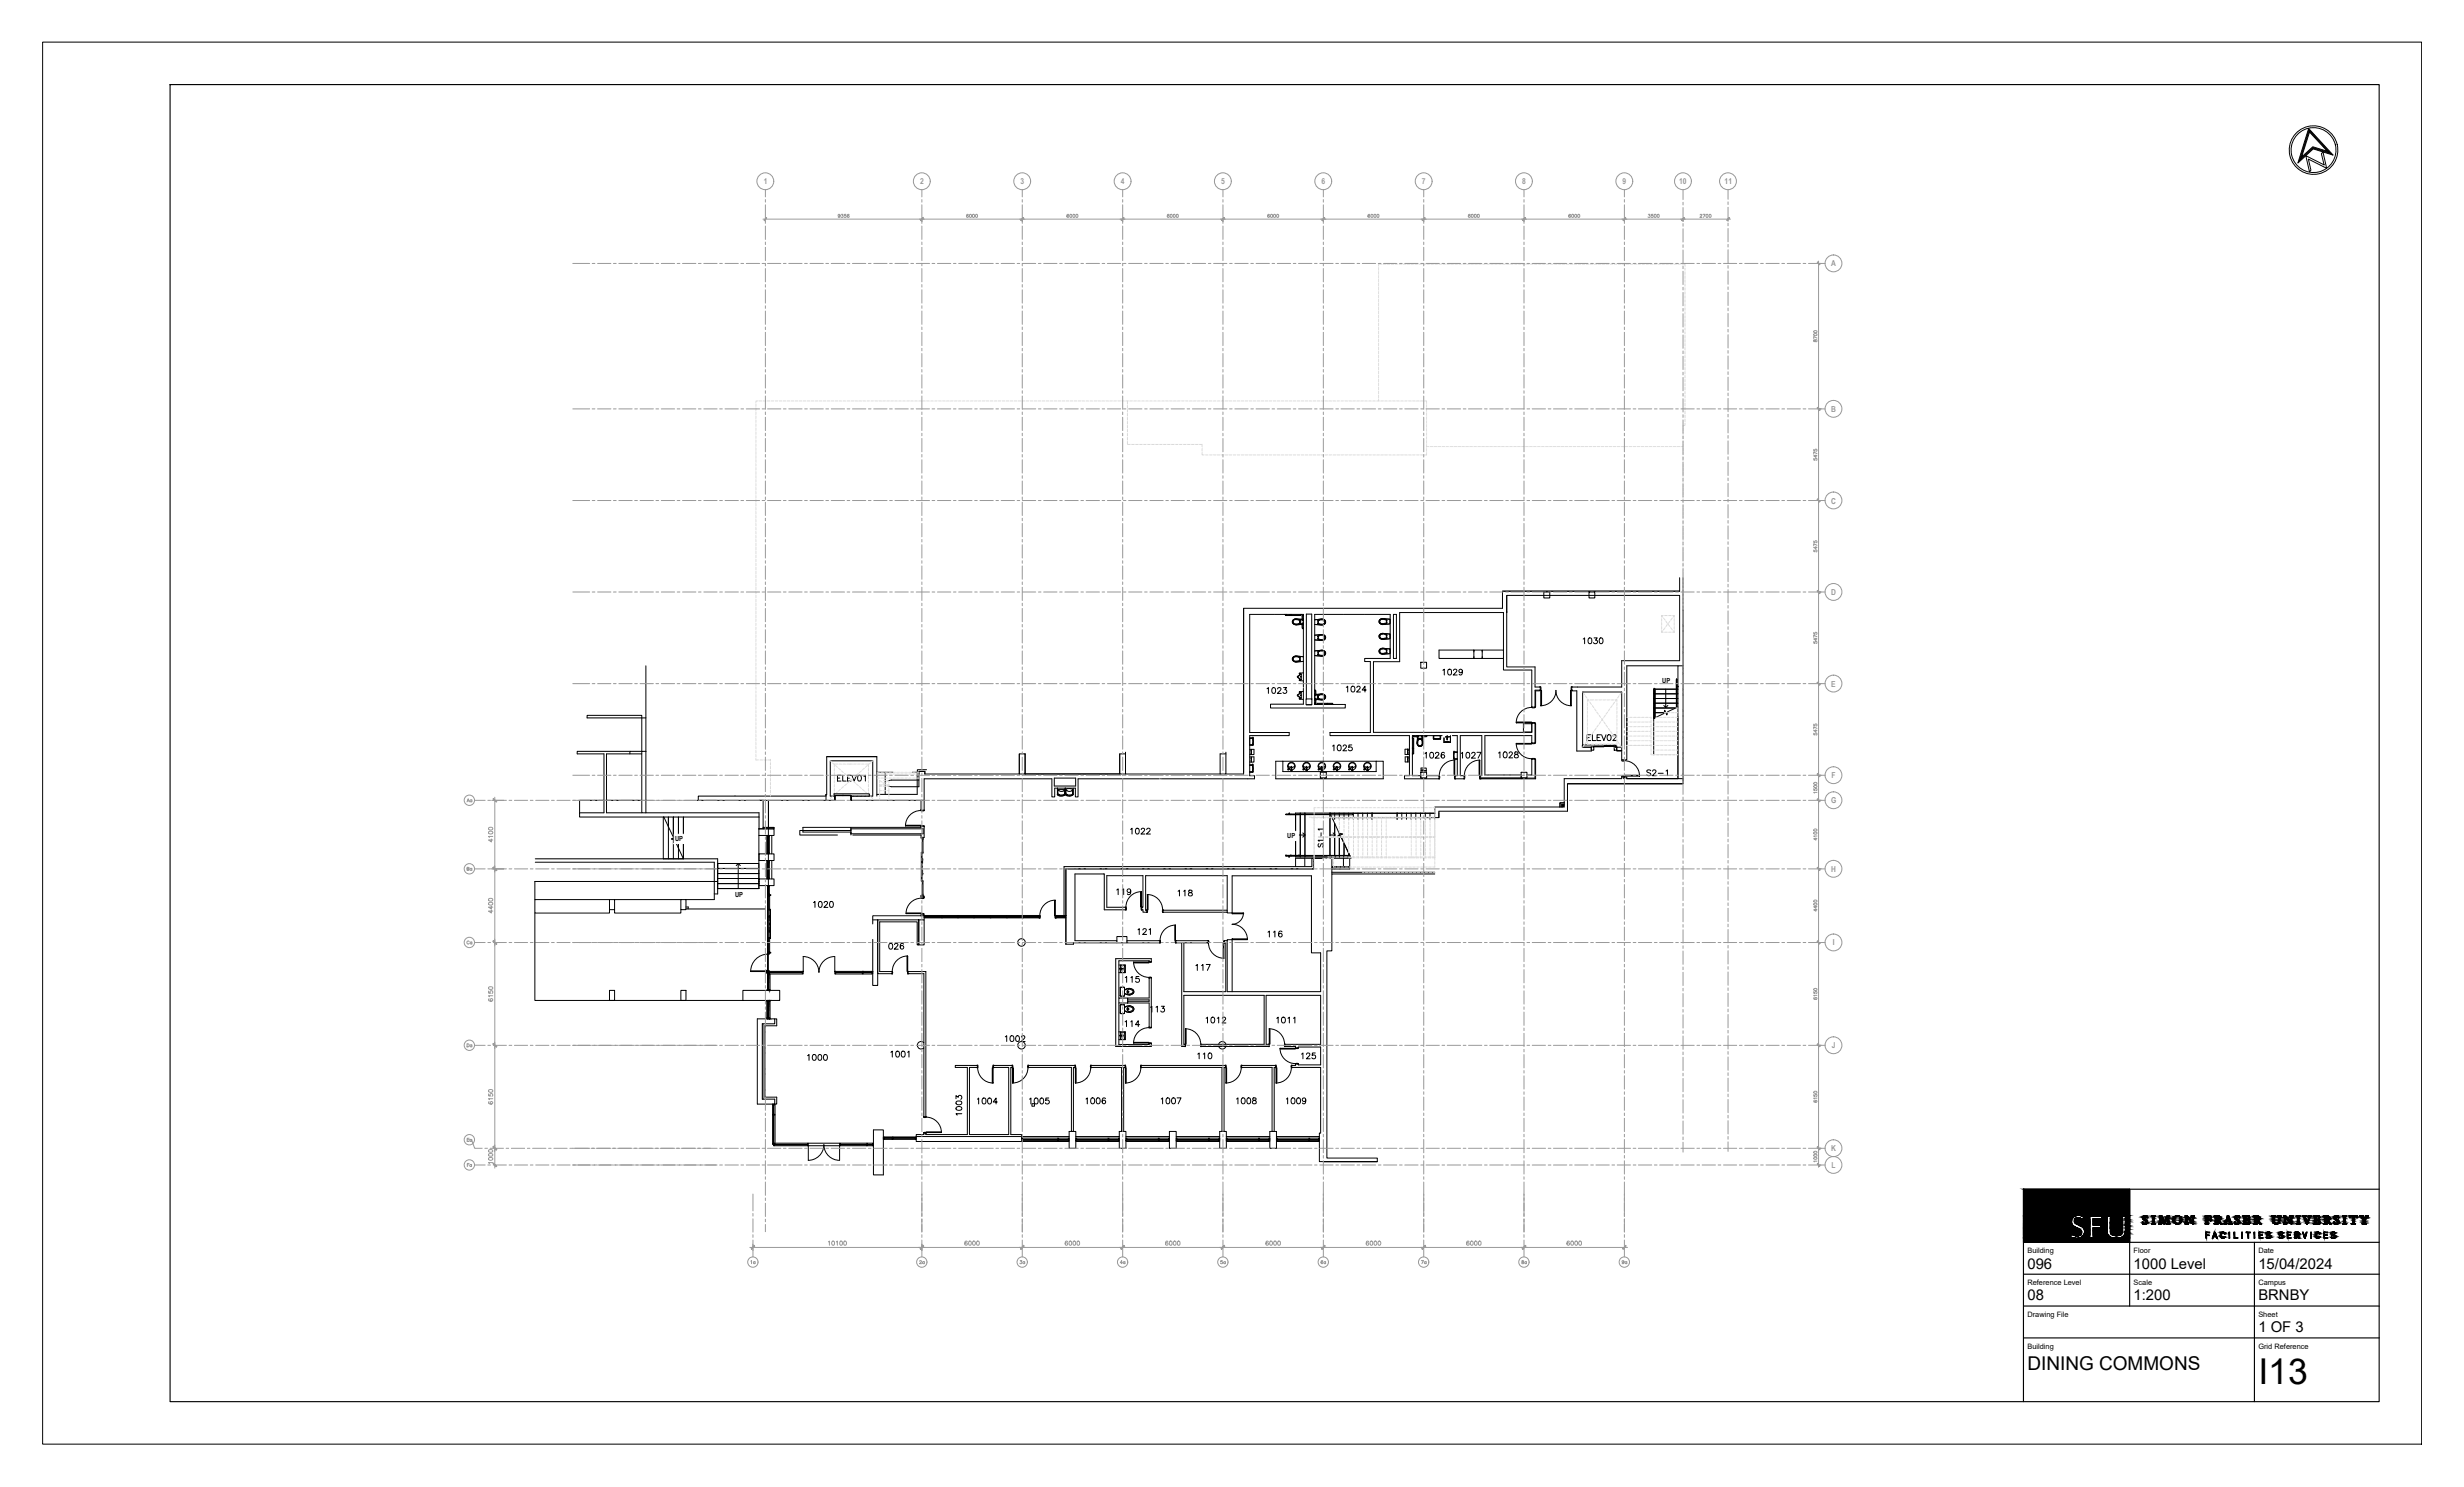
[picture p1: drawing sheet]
<svg xmlns="http://www.w3.org/2000/svg" width="737mm" height="444mm" viewBox="0 0 737 444" stroke-linecap="round" stroke-linejoin="round" font-family="sans-serif">
<defs><g id="words">
<text font-size="10.6" x="675.1" y="413.7">I13</text>
<text font-size="5.7" x="606.1" y="409.5">DINING COMMONS</text>
<g font-size="4.4">
<text x="606.1" y="379.2">096</text>
<text x="637.8" y="379.2">1000 Level</text>
<text x="675.1" y="379.2">15/04/2024</text>
<text x="606.1" y="388.7">08</text>
<text x="637.8" y="388.7">1:200</text>
<text x="675.1" y="388.7">BRNBY</text>
<text x="675.1" y="398.1">1 OF 3</text>
</g>
<g font-size="2.4" fill="#989898">
<text x="228.3" y="55.1">1</text>
<text x="275" y="55.1">2</text>
<text x="305.1" y="55.1">3</text>
<text x="335" y="55.1">4</text>
<text x="365" y="55.1">5</text>
<text x="395.1" y="55.1">6</text>
<text x="425.1" y="55.1">7</text>
<text x="455" y="55.1">8</text>
<text x="485.1" y="55.1">9</text>
<text x="501.9" y="55.1">10</text>
<text x="515.6" y="55.1">11</text>
<text x="547.5" y="79.6">A</text>
<text x="547.4" y="123.2">B</text>
<text x="547.5" y="150.5">C</text>
<text x="547.4" y="177.9">D</text>
<text x="547.5" y="205.3">E</text>
<text x="547.5" y="232.6">F</text>
<text x="547.4" y="240.1">G</text>
<text x="547.5" y="260.7">H</text>
<text x="547.9" y="282.6">I</text>
<text x="547.7" y="313.4">J</text>
<text x="547.4" y="344.1">K</text>
<text x="547.5" y="349.1">L</text>
</g>
<g font-size="2.2">
<text x="606.1" y="374.5">Building</text>
<text x="637.8" y="374.5">Floor</text>
<text x="675.1" y="374.5">Date</text>
<text x="606.1" y="384.1">Reference Level</text>
<text x="637.8" y="384.1">Scale</text>
<text x="675.1" y="384.1">Campus</text>
<text x="606.1" y="393.6">Drawing File</text>
<text x="675.1" y="393.6">Sheet</text>
<text x="606.1" y="403.1">Building</text>
<text x="675.1" y="403.1">Grid Reference</text>
</g>
<g font-size="2.1">
<text x="496.9" y="204">UP</text>
<text x="201.8" y="251.3">UP</text>
<text x="384.8" y="250.4">UP</text>
<text x="219.8" y="268.1">UP</text>
</g>
</g></defs>
<!-- layer: FP096_1 Data|RM$TXT -->
<g fill="none" stroke="#000" stroke-width=".3">
<path d="M473.3 191l.4-.3v1.7M475 190.8l.2-.1a.91 .91 0 0 1 .7 .9 .91 .91 0 0 1-.7 .8l-.2-.1-.3-.6zM476.5 190.7h1l-.5 .7a.58 .58 0 0 1 .5 .5 .58 .58 0 0 1-.5 .6 .58 .58 0 0 1-.6-.4M478.3 190.8a.85 .85 0 0 1 1 .6 .85 .85 0 0 1-.6 1l-.5-.3-.1-.7zM378.8 205.9l.4-.4v1.8M380.4 205.6a.85 .85 0 0 1 1.1 .6 .85 .85 0 0 1-.6 1.1h-.2a1.1 1.1 0 0 1-.3-1.7zM381.9 206l.4-.5 .5 .1 .1 .3-1.1 1.4h1.2M383.7 205.5h.9l-.5 .7a.58 .58 0 0 1 .5 .9 .58 .58 0 0 1-1.1-.2M402.5 205.5l.4-.4v1.8M404.1 205.2a.85 .85 0 0 1 1.1 .6 .85 .85 0 0 1-.7 1.1l-.6-.4v-.6zM405.6 205.5l.3-.4h.4l.3 .4-.2 .6-.8 .8h1.1M408.4 206.3h-1.2l.9-1.2v1.8"/>
<path d="M431.3 200.3l.5-.3v1.8M433 200.1l.3-.1a.91 .91 0 0 1 .6 .9 .91 .91 0 0 1-.6 .9 1.1 1.1 0 0 1-.3-1.7zM434.5 200.4l.3-.4 .7 .3-.2 .6-.9 .9h1.2M437.2 200.6a.53 .53 0 0 1-.7 .5 .53 .53 0 0 1-.3-.8 .53 .53 0 0 1 .9 0l.1 .3a.85 .85 0 0 1-.7 1.2l-.3-.3M475.5 219.6h-1v1.8h1M476 219.6v1.8h1.1M478.5 219.6h-1.1v1.8h1.1M478.8 219.6l.7 1.8 .6-1.8M480.7 219.7l.2-.1a.89 .89 0 0 1 .7 .9 .89 .89 0 0 1-.7 .9 1.1 1.1 0 0 1-.2-1.7zM250.4 232.6h.6M251.4 231.7h-1v1.8h1M251.9 231.7v1.8h1"/>
<path d="M253.4 232.6h.6M254.4 231.7h-1v1.8h1M254.7 231.7l.7 1.8 .6-1.8M256.6 231.8a.85 .85 0 0 1 1 .6 .85 .85 0 0 1-.6 1.1l-.4-.1-.1-.3zM258.3 232.1l.4-.4v1.8M398.4 223l.4-.3v1.7M400 222.8a.85 .85 0 0 1 1 .6 .85 .85 0 0 1-.6 1l-.6-.3v-.7zM401.5 223.1l.4-.4 .6 .3-.2 .6-.9 .8h1.2M404.1 222.7h-.8l-.1 .7a.62 .62 0 0 1 .9 0 .62 .62 0 0 1-.1 1 .62 .62 0 0 1-.9-.3M426 225.2l.4-.3v1.7M427.7 225a.85 .85 0 0 1 1 .6 .85 .85 0 0 1-.6 1l-.6-.3-.1-.6zM429.1 225.3l.4-.4h.3l.3 .3-.2 .6-.9 .8h1.2"/>
<path d="M431.8 225.1l-.1-.1a.85 .85 0 0 0-1 .6 .85 .85 0 0 0 .6 1 .53 .53 0 0 0 .6-.5 .53 .53 0 0 0-.5-.5 .53 .53 0 0 0-.6 .5M436.8 225.2l.4-.3v1.7M438.5 225a.85 .85 0 0 1 1 .6 .85 .85 0 0 1-.6 1l-.6-.3-.1-.6zM440 225.3l.3-.4 .5 .1 .2 .2-.3 .6-.8 .8h1.2M441.5 224.9h1.2l-.8 1.7M448 225.1l.4-.3v1.7M449.6 224.8h.3a.92 .92 0 0 1 .7 .9 .92 .92 0 0 1-.7 .8 1.14 1.14 0 0 1-.3-1.7zM451.1 225.2l.4-.4 .6 .3-1 1.4h1.1M452.9 224.8v.6l.7 .2 .3 .3a.59 .59 0 0 1-.6 .7 .59 .59 0 0 1-.6-.7l1.1-.7-.1-.4zM474.5 220.4h.6M477.4 220.4h.7M482.2 220l.3-.4 .7 .3-1.1 1.5h1.2"/>
<path d="M493.5 230.4l-.4-.3-.8 .3 .2 .4 1 .6v.2l-.4 .3-.8-.3M494 230.6l.4-.5 .5 .1 .1 .3-.2 .6-.9 .8h1.2M495.7 231.2h1.5M498.1 230.5l.4-.4v1.8M338 247.9l.4-.3v1.7M339.7 247.7a.85 .85 0 0 1 1 .6 .85 .85 0 0 1-.6 1l-.6-.3-.1-.7zM341.2 248l.3-.4 .5 .1 .2 .2-.3 .6-.8 .8h1.2M342.8 248l.4-.4 .5 .1 .1 .2-.2 .6-.9 .8h1.2M394.3 252.2l-.3 .3 .3 .7 .3-.2 .4-.8 .5 .1-.1 .9M394.9 248.9v1.3M395.6 251.2h-1.6l.3 .3M395.6 247.8h-1.6l.3 .4"/>
<path d="M243.2 269.8l.4-.3v1.7M244.9 269.6l.3-.1a.94 .94 0 0 1 .6 .9 .94 .94 0 0 1-.6 .8 1.14 1.14 0 0 1-.3-1.6zM246.4 269.9l.3-.4h.4l.3 .3-.3 .6-.8 .8h1.2M248.2 269.6l.3-.1a.92 .92 0 0 1 .6 .9 .92 .92 0 0 1-.6 .8h-.3l-.2-.7zM333.8 266l.5-.3v1.7M335.5 266l.4-.3v1.7M338 266.3a.55 .55 0 0 1-.7 .5 .55 .55 0 0 1-.2-.9 .55 .55 0 0 1 .8 .1l.1 .3a.82 .82 0 0 1-.6 1.1l-.4-.2M340.2 277.9l.4-.3v1.7M341.7 278l.3-.4h.3l.4 .3-.3 .6-.8 .8h1.2M343.5 277.9l.4-.3v1.7M352.2 266.4l.4-.3v1.7M353.9 266.4l.3-.3v1.7"/>
<path d="M355.4 266.2v.5l1 .5a.59 .59 0 0 1-.5 .6 .59 .59 0 0 1-.6-.6l1.1-.7-.1-.3zM379.1 278.7l.4-.4v1.8M380.7 278.7l.4-.4v1.8M383.2 278.6v-.2a.87 .87 0 0 0-1.1 .6 .87 .87 0 0 0 .6 1.1 .55 .55 0 0 0 .6-.5 .55 .55 0 0 0-.5-.6 .55 .55 0 0 0-.6 .5M265.9 282.1l.3-.1a.89 .89 0 0 1 .7 .9 .89 .89 0 0 1-.7 .8 1.1 1.1 0 0 1-.3-1.6zM267.4 282.4l.4-.4 .6 .3-.2 .6-.9 .8h1.2M270.1 282.3l-.3-.3a.83 .83 0 0 0-.7 .9 .83 .83 0 0 0 .8 .7 .54 .54 0 0 0 0-.9 .54 .54 0 0 0-.8 .4M336.4 292.2l.4-.3v1.7M338.1 292.2l.4-.3v1.7M340.5 291.9h-.9v.7a.63 .63 0 0 1 .9 0 .63 .63 0 0 1-.1 .9 .63 .63 0 0 1-.9-.2M357.5 288.6l.4-.3v1.8M359.2 288.6l.4-.3v1.8"/>
<path d="M360.6 288.3h1.2l-.9 1.8M241.4 315.6l.5-.4v1.8M243.1 315.3a.85 .85 0 0 1 1 .6 .85 .85 0 0 1-.6 1.1l-.6-.4-.1-.6zM244.8 315.3a.85 .85 0 0 1 1 .6 .85 .85 0 0 1-.6 1.1l-.6-.4-.1-.6zM246.4 315.3a.85 .85 0 0 1 1.1 .6 .85 .85 0 0 1-.7 1.1l-.5-.4-.1-.6zM266.3 314.6l.4-.4v1.8M268 314.3l.2-.1a.92 .92 0 0 1 .7 .9 .92 .92 0 0 1-.7 .9l-.4-.8zM269.7 314.3l.2-.1a.92 .92 0 0 1 .7 .9 .92 .92 0 0 1-.7 .9 1.14 1.14 0 0 1-.2-1.7zM271.3 314.6l.4-.4v1.8M300.5 309.9l.4-.3v1.7M302.2 309.7a.85 .85 0 0 1 1 .6 .85 .85 0 0 1-.6 1l-.6-.3-.1-.6zM303.9 309.7a.85 .85 0 0 1 1 .6 .85 .85 0 0 1-.7 1l-.5-.3-.1-.6z"/>
<path d="M305.4 310l.3-.4 .5 .1 .2 .2-.3 .6-.8 .8h1.2M336.3 305.4l.5-.3v1.8M338 305.4l.4-.3v1.8M340.7 306.3h-1.3l.9-1.2v1.8M343.9 301.1l.4-.3v1.7M345.6 301.1l.4-.3v1.7M347.2 300.8h.9l-.5 .6a.58 .58 0 0 1 .4 .9 .58 .58 0 0 1-1-.1M358.1 315.1l.4-.3v1.7M359.7 315.1l.4-.3v1.7M360.6 304.4l.4-.3v1.7M361.4 314.8a.85 .85 0 0 1 1 .7 .85 .85 0 0 1-.6 1l-.6-.3-.1-.7zM362.2 304.1a.85 .85 0 0 1 1.1 .7 .85 .85 0 0 1-.6 1h-.2a1.1 1.1 0 0 1-.3-1.7z"/>
<path d="M363.9 304.4l.4-.3v1.7M365.4 304.5l.3-.4h.4l.3 .3-1.1 1.4h1.2M381.7 304.4l.4-.3v1.7M383.3 304.1a.85 .85 0 0 1 1.1 .7 .85 .85 0 0 1-.6 1h-.2a1.1 1.1 0 0 1-.3-1.7zM385 304.4l.4-.3v1.7M386.7 304.4l.4-.3v1.7M389.1 315.1l.4-.3v1.7M390.6 315.2l.3-.4 .6 .1v.5l-1 1.1h1.2M393.2 314.8h-.9v.7a.6 .6 0 0 1 .9 0 .6 .6 0 0 1-.1 .9 .6 .6 0 0 1-.9-.2M285.8 328.4v-.9l.7 .5a.58 .58 0 0 1 .5-.5 .58 .58 0 0 1 .6 .5 .58 .58 0 0 1-.4 .6M285.9 331a.86 .86 0 0 1 1-.3 .86 .86 0 0 1 .5 1l-.6 .2-.7-.1-.3-.4zM285.9 329.3l.7-.2a.7 .7 0 0 1 .9 .6 .93 .93 0 0 1-.9 .6 .93 .93 0 0 1-.8-.7z"/>
<path d="M287.5 332.9h-1.7l.3 .4M292.2 328.6l.4-.4v1.8M293.8 328.3l.3-.1a.92 .92 0 0 1 .7 .9 .92 .92 0 0 1-.7 .9 1.14 1.14 0 0 1-.3-1.7zM295.5 328.3l.2-.1a.92 .92 0 0 1 .7 .9 .92 .92 0 0 1-.7 .9 1.14 1.14 0 0 1-.2-1.7zM298.2 329.4h-1.3l.9-1.2v1.8M307.8 328.6l.4-.4v1.8M309.4 328.3l.3-.1a.92 .92 0 0 1 .7 .9 .92 .92 0 0 1-.7 .9 1.14 1.14 0 0 1-.3-1.7zM311.1 328.3l.3-.1a.94 .94 0 0 1 .6 .9 .94 .94 0 0 1-.6 .9 1.14 1.14 0 0 1-.3-1.7zM313.5 328.2h-.8l-.1 .8a.63 .63 0 0 1 .9 0 .63 .63 0 0 1-.1 .9 .63 .63 0 0 1-.9-.2M324.7 328.5l.3-.3v1.8M326.3 328.3l.3-.1a.92 .92 0 0 1 .6 .9 .92 .92 0 0 1-.6 .9 1.14 1.14 0 0 1-.3-1.7zM328 328.3l.2-.1a.92 .92 0 0 1 .7 .9 .92 .92 0 0 1-.7 .9 1.14 1.14 0 0 1-.2-1.7z"/>
<path d="M330.5 328.4l-.1-.1a.87 .87 0 0 0-1.1 .6 .87 .87 0 0 0 .7 1.1 .54 .54 0 0 0 .6-.5 .54 .54 0 0 0-.5-.6 .54 .54 0 0 0-.6 .5M347.1 328.5l.5-.3v1.8M348.8 328.3l.2-.1a.92 .92 0 0 1 .7 .9 .92 .92 0 0 1-.7 .9l-.4-.8zM350.5 328.3l.2-.1a.92 .92 0 0 1 .7 .9 .92 .92 0 0 1-.7 .9 1.14 1.14 0 0 1-.2-1.7zM351.9 328.2h1.2l-.9 1.8M369.7 328.5l.4-.3v1.8M371.3 328.3l.3-.1a.92 .92 0 0 1 .6 .9 .92 .92 0 0 1-.6 .9 1.14 1.14 0 0 1-.3-1.7zM373 328.3l.2-.1a.92 .92 0 0 1 .7 .9 .92 .92 0 0 1-.7 .9l-.2-.1-.3-.7zM374.6 328.3v.5l.7 .2 .2 .4a.59 .59 0 0 1-.4 .6 .59 .59 0 0 1-.7-.4l.3-.6 .8-.4-.1-.3zM384.6 328.5l.3-.3v1.8M386.2 328.3l.3-.1a.92 .92 0 0 1 .6 .9 .92 .92 0 0 1-.6 .9 1.14 1.14 0 0 1-.3-1.7zM387.9 328.3l.2-.1a.92 .92 0 0 1 .7 .9 .92 .92 0 0 1-.7 .9 1.14 1.14 0 0 1-.2-1.7z"/>
<path d="M390.4 328.8a.53 .53 0 0 1-.8 .4 .53 .53 0 0 1-.2-.8 .53 .53 0 0 1 .9 0l.1 .4a.85 .85 0 0 1-.7 1.2l-.3-.3"/>
</g>
<!-- layer: FP096_1|SGR -->
<g fill="none" stroke="#989898" stroke-width=".3">
<path d="M228.8 56.7v2.2M228.8 59.7v.7M275.6 56.7v2.2M275.6 59.7v.7M305.6 56.7v2.2M305.6 59.7v.7M335.6 56.7v2.2M335.6 59.7v.7M365.6 56.7v2.2M365.6 59.7v.7M395.6 56.7v2.2M395.6 59.7v.7"/>
<path d="M425.6 56.7v2.2M425.6 59.7v.7M455.6 56.7v2.2M455.6 59.7v.7M485.6 56.7v2.2M485.6 59.7v.7M503.1 56.7v3M516.6 56.7v2.9M171.2 78.8h5.1M177 78.8h.8M178.6 78.8h4M183.4 78.8h.8"/>
<path d="M185 78.8h4M189.7 78.8h.8M191.3 78.8h4M196.1 78.8h.8M197.7 78.8h4M202.4 78.8h.8M204 78.8h4M208.8 78.8h.8M210.4 78.8h4M215.1 78.8h.8M216.7 78.8h4M221.5 78.8h.8"/>
<path d="M223.1 78.8h4M227.8 78.8h.8M228.8 61.2v4M228.8 66v.8M228.8 67.6v4M228.8 72.4v.7M228.8 73.9v4M228.8 78.7v.8M229.4 78.8h4M234.2 78.8h.8M235.8 78.8h4M240.5 78.8h.8"/>
<path d="M242.1 78.8h4M246.9 78.8h.8M248.5 78.8h4M253.2 78.8h.8M254.8 78.8h4M259.6 78.8h.8M261.2 78.8h4M265.9 78.8h.8M267.5 78.8h4M272.3 78.8h.8M273.9 78.8h4M275.6 61.2v4"/>
<path d="M275.6 66v.8M275.6 67.6v4M275.6 72.4v.7M275.6 73.9v4M275.6 78.7v.8M278.6 78.8h.8M280.2 78.8h4M285 78.8h.8M286.6 78.8h4M291.4 78.8h.7M292.9 78.8h4M297.7 78.8h.8"/>
<path d="M299.3 78.8h4M304.1 78.8h.7M305.6 61.2v4M305.6 66v.8M305.6 67.6v4M305.6 72.4v.7M305.6 73.9v4M305.6 78.7v.8M305.6 78.8h4M310.4 78.8h.8M312 78.8h4M316.8 78.8h.7"/>
<path d="M318.3 78.8h4M323.1 78.8h.8M324.7 78.8h4M329.5 78.8h.7M331 78.8h4M335.6 61.2v4M335.6 66v.8M335.6 67.6v4M335.6 72.4v.7M335.6 73.9v4M335.6 78.7v.8M335.8 78.8h.8"/>
<path d="M337.4 78.8h4M342.2 78.8h.7M343.7 78.8h4M348.5 78.8h.8M350.1 78.8h4M354.9 78.8h.7M356.4 78.8h4M361.2 78.8h.8M362.8 78.8h4M365.6 61.2v4M365.6 66v.8M365.6 67.6v4"/>
<path d="M365.6 72.4v.7M365.6 73.9v4M365.6 78.7v.8M367.6 78.8h.7M369.1 78.8h4M373.9 78.8h.8M375.5 78.8h4M380.3 78.8h.7M381.8 78.8h4M386.6 78.8h.8M388.2 78.8h4M393 78.8h.7"/>
<path d="M394.5 78.8h4M395.6 61.2v4M395.6 66v.8M395.6 67.6v4M395.6 72.4v.7M395.6 73.9v4M395.6 78.7v.8M399.3 78.8h.8M400.9 78.8h4M405.7 78.8h.8M407.2 78.8h4M412 78.8h.8"/>
<path d="M413.6 78.8h4M418.4 78.8h.8M419.9 78.8h4M424.7 78.8h.8M425.6 61.2v4M425.6 66v.8M425.6 67.6v4M425.6 72.4v.7M425.6 73.9v4M425.6 78.7v.8M426.3 78.8h4M431.1 78.8h.8"/>
<path d="M432.6 78.8h4M437.4 78.8h.8M439 78.8h4M443.8 78.8h.8M445.3 78.8h4M450.1 78.8h.8M451.7 78.8h4M455.6 61.2v4M455.6 66v.8M455.6 67.6v4M455.6 72.4v.7M455.6 73.9v4"/>
<path d="M455.6 78.7v.8M456.5 78.8h.8M458 78.8h4M462.8 78.8h.8M464.4 78.8h4M469.2 78.8h.8M470.7 78.8h4M475.5 78.8h.8M477.1 78.8h4M481.9 78.8h.8M483.4 78.8h4M485.6 61.2v4"/>
<path d="M485.6 66v.8M485.6 67.6v4M485.6 72.4v.7M485.6 73.9v4M485.6 78.7v.8M488.2 78.8h.8M489.8 78.8h4M494.6 78.8h.8M496.1 78.8h4M500.9 78.8h.8M502.5 78.8h4M503.1 60.5v.8"/>
<path d="M503.1 62v4M503.1 66.8v.8M503.1 68.4v4M503.1 73.2v.8M503.1 74.7v4M503.1 79.5v.8M507.3 78.8h.8M508.8 78.8h4M513.6 78.8h.8M515.2 78.8h4M516.6 60.3v.8M516.6 61.9v4"/>
<path d="M516.6 66.7v.8M516.6 68.3v4M516.6 73v.8M516.6 74.6v4M516.6 79.4v.8M520 78.8h.8M521.6 78.8h3.9M526.3 78.8h.8M527.9 78.8h4M532.7 78.8h.8M534.3 78.8h3.9M539 78.8h.8"/>
<path d="M540.6 78.8h5M228.8 80.3v4M228.8 85.1v.7M228.8 86.6v4M228.8 91.4v.8M228.8 93v4M228.8 97.8v.7M228.8 99.3v4M275.6 80.3v4M275.6 85.1v.7M275.6 86.6v4M275.6 91.4v.8"/>
<path d="M275.6 93v4M275.6 97.8v.7M275.6 99.3v4M305.6 80.3v4M305.6 85.1v.7M305.6 86.6v4M305.6 91.4v.8M305.6 93v4M305.6 97.8v.7M305.6 99.3v4M335.6 80.3v4M335.6 85.1v.7"/>
<path d="M335.6 86.6v4M335.6 91.4v.8M335.6 93v4M335.6 97.8v.7M335.6 99.3v4M365.6 80.3v4M365.6 85.1v.7M365.6 86.6v4M365.6 91.4v.8M365.6 93v4M365.6 97.8v.7M365.6 99.3v4"/>
<path d="M395.6 80.3v4M395.6 85.1v.7M395.6 86.6v4M395.6 91.4v.8M395.6 93v4M395.6 97.8v.7M395.6 99.3v4M425.6 80.3v4M425.6 85.1v.7M425.6 86.6v4M425.6 91.4v.8M425.6 93v4"/>
<path d="M425.6 97.8v.7M425.6 99.3v4M455.6 80.3v4M455.6 85.1v.7M455.6 86.6v4M455.6 91.4v.8M455.6 93v4M455.6 97.8v.7M455.6 99.3v4M485.6 80.3v4M485.6 85.1v.7M485.6 86.6v4"/>
<path d="M485.6 91.4v.8M485.6 93v4M485.6 97.8v.7M485.6 99.3v4M503.1 81.1v4M503.1 85.9v.8M503.1 87.4v4M503.1 92.2v.8M503.1 93.8v4M503.1 98.6v.8M516.6 81v4M516.6 85.7v.8"/>
<path d="M516.6 87.3v4M516.6 92.1v.8M516.6 93.7v4M516.6 98.4v.8M228.8 104.1v.8M228.8 105.7v4M228.8 110.5v.7M228.8 112v4M228.8 116.8v.8M228.8 118.4v4M275.6 104.1v.8M275.6 105.7v4"/>
<path d="M275.6 110.5v.7M275.6 112v4M275.6 116.8v.8M275.6 118.4v4M305.6 104.1v.8M305.6 105.7v4M305.6 110.5v.7M305.6 112v4M305.6 116.8v.8M305.6 118.4v4M335.6 104.1v.8M335.6 105.7v4"/>
<path d="M335.6 110.5v.7M335.6 112v4M335.6 116.8v.8M335.6 118.4v4M365.6 104.1v.8M365.6 105.7v4M365.6 110.5v.7M365.6 112v4M365.6 116.8v.8M365.6 118.4v4M395.6 104.1v.8M395.6 105.7v4"/>
<path d="M395.6 110.5v.7M395.6 112v4M395.6 116.8v.8M395.6 118.4v4M425.6 104.1v.8M425.6 105.7v4M425.6 110.5v.7M425.6 112v4M425.6 116.8v.8M425.6 118.4v4M455.6 104.1v.8M455.6 105.7v4"/>
<path d="M455.6 110.5v.7M455.6 112v4M455.6 116.8v.8M455.6 118.4v4M485.6 104.1v.8M485.6 105.7v4M485.6 110.5v.7M485.6 112v4M485.6 116.8v.8M485.6 118.4v4M503.1 100.1v4M503.1 104.9v.8"/>
<path d="M503.1 106.5v4M503.1 111.3v.8M503.1 112.8v4M503.1 117.6v.8M503.1 119.2v4M516.6 100v4M516.6 104.8v.8M516.6 106.4v4M516.6 111.1v.8M516.6 112.7v4M516.6 117.5v.8M516.6 119.1v4"/>
<path d="M171.2 122.2h5.1M177 122.2h.8M178.6 122.2h4M183.4 122.2h.8M185 122.2h4M189.7 122.2h.8M191.3 122.2h4M196.1 122.2h.8M197.7 122.2h4M202.4 122.2h.8M204 122.2h4M208.8 122.2h.8"/>
<path d="M210.4 122.2h4M215.1 122.2h.8M216.7 122.2h4M221.5 122.2h.8M223.1 122.2h4M227.8 122.2h.8M228.8 123.2v.7M228.8 124.7v4M228.8 129.5v.8M228.8 131.1v4M228.8 135.9v.7M228.8 137.4v4"/>
<path d="M229.4 122.2h4M234.2 122.2h.8M235.8 122.2h4M240.5 122.2h.8M242.1 122.2h4M246.9 122.2h.8M248.5 122.2h4M253.2 122.2h.8M254.8 122.2h4M259.6 122.2h.8M261.2 122.2h4M265.9 122.2h.8"/>
<path d="M267.5 122.2h4M272.3 122.2h.8M273.9 122.2h4M275.6 123.2v.7M275.6 124.7v4M275.6 129.5v.8M275.6 131.1v4M275.6 135.9v.7M275.6 137.4v4M278.6 122.2h.8M280.2 122.2h4M285 122.2h.8"/>
<path d="M286.6 122.2h4M291.4 122.2h.7M292.9 122.2h4M297.7 122.2h.8M299.3 122.2h4M304.1 122.2h.7M305.6 123.2v.7M305.6 124.7v4M305.6 129.5v.8M305.6 131.1v4M305.6 135.9v.7M305.6 137.4v4"/>
<path d="M305.6 122.2h4M310.4 122.2h.8M312 122.2h4M316.8 122.2h.7M318.3 122.2h4M323.1 122.2h.8M324.7 122.2h4M329.5 122.2h.7M331 122.2h4M335.6 123.2v.7M335.6 124.7v4M335.6 129.5v.8"/>
<path d="M335.6 131.1v4M335.6 135.9v.7M335.6 137.4v4M335.8 122.2h.8M337.4 122.2h4M342.2 122.2h.7M343.7 122.2h4M348.5 122.2h.8M350.1 122.2h4M354.9 122.2h.7M356.4 122.2h4M361.2 122.2h.8"/>
<path d="M362.8 122.2h4M365.6 123.2v.7M365.6 124.7v4M365.6 129.5v.8M365.6 131.1v4M365.6 135.9v.7M365.6 137.4v4M367.6 122.2h.7M369.1 122.2h4M373.9 122.2h.8M375.5 122.2h4M380.3 122.2h.7"/>
<path d="M381.8 122.2h4M386.6 122.2h.8M388.2 122.2h4M393 122.2h.7M394.5 122.2h4M395.6 123.2v.7M395.6 124.7v4M395.6 129.5v.8M395.6 131.1v4M395.6 135.9v.7M395.6 137.4v4M399.3 122.2h.8"/>
<path d="M400.9 122.2h4M405.7 122.2h.8M407.2 122.2h4M412 122.2h.8M413.6 122.2h4M418.4 122.2h.8M419.9 122.2h4M424.7 122.2h.8M425.6 123.2v.7M425.6 124.7v4M425.6 129.5v.8M425.6 131.1v4"/>
<path d="M425.6 135.9v.7M425.6 137.4v4M426.3 122.2h4M431.1 122.2h.8M432.6 122.2h4M437.4 122.2h.8M439 122.2h4M443.8 122.2h.8M445.3 122.2h4M450.1 122.2h.8M451.7 122.2h4M455.6 123.2v.7"/>
<path d="M455.6 124.7v4M455.6 129.5v.8M455.6 131.1v4M455.6 135.9v.7M455.6 137.4v4M456.5 122.2h.8M458 122.2h4M462.8 122.2h.8M464.4 122.2h4M469.2 122.2h.8M470.7 122.2h4M475.5 122.2h.8"/>
<path d="M477.1 122.2h4M481.9 122.2h.8M483.4 122.2h4M485.6 123.2v.7M485.6 124.7v4M485.6 129.5v.8M485.6 131.1v4M485.6 135.9v.7M485.6 137.4v4M488.2 122.2h.8M489.8 122.2h4M494.6 122.2h.8"/>
<path d="M496.1 122.2h4M500.9 122.2h.8M502.5 122.2h4M503.1 124v.8M503.1 125.5v4M503.1 130.3v.8M503.1 131.9v4M503.1 136.7v.8M503.1 138.2v4M507.3 122.2h.8M508.8 122.2h4M513.6 122.2h.8"/>
<path d="M515.2 122.2h4M516.6 123.8v.8M516.6 125.4v4M516.6 130.2v.8M516.6 131.8v4M516.6 136.5v.8M516.6 138.1v4M520 122.2h.8M521.6 122.2h3.9M526.3 122.2h.8M527.9 122.2h4M532.7 122.2h.8"/>
<path d="M534.3 122.2h3.9M539 122.2h.8M540.6 122.2h5M171.2 149.6h5.1M177 149.6h.8M178.6 149.6h4M183.4 149.6h.8M185 149.6h4M189.7 149.6h.8M191.3 149.6h4M196.1 149.6h.8M197.7 149.6h4"/>
<path d="M202.4 149.6h.8M204 149.6h4M208.8 149.6h.8M210.4 149.6h4M215.1 149.6h.8M216.7 149.6h4M221.5 149.6h.8M223.1 149.6h4M227.8 149.6h.8M228.8 142.2v.8M228.8 143.8v4M228.8 148.6v.7"/>
<path d="M228.8 150.1v4M228.8 154.9v.8M228.8 156.5v4M229.4 149.6h4M234.2 149.6h.8M235.8 149.6h4M240.5 149.6h.8M242.1 149.6h4M246.9 149.6h.8M248.5 149.6h4M253.2 149.6h.8M254.8 149.6h4"/>
<path d="M259.6 149.6h.8M261.2 149.6h4M265.9 149.6h.8M267.5 149.6h4M272.3 149.6h.8M273.9 149.6h4M275.6 142.2v.8M275.6 143.8v4M275.6 148.6v.7M275.6 150.1v4M275.6 154.9v.8M275.6 156.5v4"/>
<path d="M278.6 149.6h.8M280.2 149.6h4M285 149.6h.8M286.6 149.6h4M291.4 149.6h.7M292.9 149.6h4M297.7 149.6h.8M299.3 149.6h4M304.1 149.6h.7M305.6 142.2v.8M305.6 143.8v4M305.6 148.6v.7"/>
<path d="M305.6 150.1v4M305.6 154.9v.8M305.6 156.5v4M305.6 149.6h4M310.4 149.6h.8M312 149.6h4M316.8 149.6h.7M318.3 149.6h4M323.1 149.6h.8M324.7 149.6h4M329.5 149.6h.7M331 149.6h4"/>
<path d="M335.6 142.2v.8M335.6 143.8v4M335.6 148.6v.7M335.6 150.1v4M335.6 154.9v.8M335.6 156.5v4M335.8 149.6h.8M337.4 149.6h4M342.2 149.6h.7M343.7 149.6h4M348.5 149.6h.8M350.1 149.6h4"/>
<path d="M354.9 149.6h.7M356.4 149.6h4M361.2 149.6h.8M362.8 149.6h4M365.6 142.2v.8M365.6 143.8v4M365.6 148.6v.7M365.6 150.1v4M365.6 154.9v.8M365.6 156.5v4M367.6 149.6h.7M369.1 149.6h4"/>
<path d="M373.9 149.6h.8M375.5 149.6h4M380.3 149.6h.7M381.8 149.6h4M386.6 149.6h.8M388.2 149.6h4M393 149.6h.7M394.5 149.6h4M395.6 142.2v.8M395.6 143.8v4M395.6 148.6v.7M395.6 150.1v4"/>
<path d="M395.6 154.9v.8M395.6 156.5v4M399.3 149.6h.8M400.9 149.6h4M405.7 149.6h.8M407.2 149.6h4M412 149.6h.8M413.6 149.6h4M418.4 149.6h.8M419.9 149.6h4M424.7 149.6h.8M425.6 142.2v.8"/>
<path d="M425.6 143.8v4M425.6 148.6v.7M425.6 150.1v4M425.6 154.9v.8M425.6 156.5v4M426.3 149.6h4M431.1 149.6h.8M432.6 149.6h4M437.4 149.6h.8M439 149.6h4M443.8 149.6h.8M445.3 149.6h4"/>
<path d="M450.1 149.6h.8M451.7 149.6h4M455.6 142.2v.8M455.6 143.8v4M455.6 148.6v.7M455.6 150.1v4M455.6 154.9v.8M455.6 156.5v4M456.5 149.6h.8M458 149.6h4M462.8 149.6h.8M464.4 149.6h4"/>
<path d="M469.2 149.6h.8M470.7 149.6h4M475.5 149.6h.8M477.1 149.6h4M481.9 149.6h.8M483.4 149.6h4M485.6 142.2v.8M485.6 143.8v4M485.6 148.6v.7M485.6 150.1v4M485.6 154.9v.8M485.6 156.5v4"/>
<path d="M488.2 149.6h.8M489.8 149.6h4M494.6 149.6h.8M496.1 149.6h4M500.9 149.6h.8M502.5 149.6h4M503.1 143v.8M503.1 144.6v4M503.1 149.4v.8M503.1 150.9v4M503.1 155.7v.8M503.1 157.3v4"/>
<path d="M507.3 149.6h.8M508.8 149.6h4M513.6 149.6h.8M515.2 149.6h4M516.6 142.9v.8M516.6 144.5v4M516.6 149.2v.8M516.6 150.8v4M516.6 155.6v.8M516.6 157.2v4M520 149.6h.8M521.6 149.6h3.9"/>
<path d="M526.3 149.6h.8M527.9 149.6h4M532.7 149.6h.8M534.3 149.6h3.9M539 149.6h.8M540.6 149.6h5M171.2 177h5.1M177 177h.8M178.6 177h4M183.4 177h.8M185 177h4M189.7 177h.8"/>
<path d="M191.3 177h4M196.1 177h.8M197.7 177h4M202.4 177h.8M204 177h4M208.8 177h.8M210.4 177h4M215.1 177h.8M216.7 177h4M221.5 177h.8M223.1 177h4M227.8 177h.8"/>
<path d="M228.8 161.3v.7M228.8 162.8v4M228.8 167.6v.8M228.8 169.2v4M228.8 174v.7M228.8 175.5v4M229.4 177h4M234.2 177h.8M235.8 177h4M240.5 177h.8M242.1 177h4M246.9 177h.8"/>
<path d="M248.5 177h4M253.2 177h.8M254.8 177h4M259.6 177h.8M261.2 177h4M265.9 177h.8M267.5 177h4M272.3 177h.8M273.9 177h4M275.6 161.3v.7M275.6 162.8v4M275.6 167.6v.8"/>
<path d="M275.6 169.2v4M275.6 174v.7M275.6 175.5v4M278.6 177h.8M280.2 177h4M285 177h.8M286.6 177h4M291.4 177h.7M292.9 177h4M297.7 177h.8M299.3 177h4M304.1 177h.7"/>
<path d="M305.6 161.3v.7M305.6 162.8v4M305.6 167.6v.8M305.6 169.2v4M305.6 174v.7M305.6 175.5v4M305.6 177h4M310.4 177h.8M312 177h4M316.8 177h.7M318.3 177h4M323.1 177h.8"/>
<path d="M324.7 177h4M329.5 177h.7M331 177h4M335.6 161.3v.7M335.6 162.8v4M335.6 167.6v.8M335.6 169.2v4M335.6 174v.7M335.6 175.5v4M335.8 177h.8M337.4 177h4M342.2 177h.7"/>
<path d="M343.7 177h4M348.5 177h.8M350.1 177h4M354.9 177h.7M356.4 177h4M361.2 177h.8M362.8 177h4M365.6 161.3v.7M365.6 162.8v4M365.6 167.6v.8M365.6 169.2v4M365.6 174v.7"/>
<path d="M365.6 175.5v4M367.6 177h.7M369.1 177h4M373.9 177h.8M375.5 177h4M380.3 177h.7M381.8 177h4M386.6 177h.8M388.2 177h4M393 177h.7M394.5 177h4M395.6 161.3v.7"/>
<path d="M395.6 162.8v4M395.6 167.6v.8M395.6 169.2v4M395.6 174v.7M395.6 175.5v4M399.3 177h.8M400.9 177h4M405.7 177h.8M407.2 177h4M412 177h.8M413.6 177h4M418.4 177h.8"/>
<path d="M419.9 177h4M424.7 177h.8M425.6 161.3v.7M425.6 162.8v4M425.6 167.6v.8M425.6 169.2v4M425.6 174v.7M425.6 175.5v4M426.3 177h4M431.1 177h.8M432.6 177h4M437.4 177h.8"/>
<path d="M439 177h4M443.8 177h.8M445.3 177h4M450.1 177h.8M451.7 177h4M455.6 161.3v.7M455.6 162.8v4M455.6 167.6v.8M455.6 169.2v4M455.6 174v.7M455.6 175.5v4M456.5 177h.8"/>
<path d="M458 177h4M462.8 177h.8M464.4 177h4M469.2 177h.8M470.7 177h4M475.5 177h.8M477.1 177h4M481.9 177h.8M483.4 177h4M485.6 161.3v.7M485.6 162.8v4M485.6 167.6v.8"/>
<path d="M485.6 169.2v4M485.6 174v.7M485.6 175.5v4M488.2 177h.8M489.8 177h4M494.6 177h.8M496.1 177h4M500.9 177h.8M502.5 177h4M503.1 162.1v.8M503.1 163.6v4M503.1 168.4v.8"/>
<path d="M503.1 170v4M503.1 174.8v.8M503.1 176.3v4M507.3 177h.8M508.8 177h4M513.6 177h.8M515.2 177h4M516.6 161.9v.8M516.6 163.5v4M516.6 168.3v.8M516.6 169.9v4M516.6 174.6v.8"/>
<path d="M516.6 176.2v4M520 177h.8M521.6 177h3.9M526.3 177h.8M527.9 177h4M532.7 177h.8M534.3 177h3.9M539 177h.8M540.6 177h5M228.8 180.3v.8M228.8 181.9v4M228.8 186.7v.7"/>
<path d="M228.8 188.2v4M228.8 193v.8M228.8 194.6v4M228.8 199.4v.7M275.6 180.3v.8M275.6 181.9v4M275.6 186.7v.7M275.6 188.2v4M275.6 193v.8M275.6 194.6v4M275.6 199.4v.7M305.6 180.3v.8"/>
<path d="M305.6 181.9v4M305.6 186.7v.7M305.6 188.2v4M305.6 193v.8M305.6 194.6v4M305.6 199.4v.7M335.6 180.3v.8M335.6 181.9v4M335.6 186.7v.7M335.6 188.2v4M335.6 193v.8M335.6 194.6v4"/>
<path d="M335.6 199.4v.7M365.6 180.3v.8M365.6 181.9v4M365.6 186.7v.7M365.6 188.2v4M365.6 193v.8M365.6 194.6v4M365.6 199.4v.7M395.6 180.3v.8M395.6 181.9v4M395.6 186.7v.7M395.6 188.2v4"/>
<path d="M395.6 193v.8M395.6 194.6v4M395.6 199.4v.7M425.6 180.3v.8M425.6 181.9v4M425.6 186.7v.7M425.6 188.2v4M425.6 193v.8M425.6 194.6v4M425.6 199.4v.7M455.6 180.3v.8M455.6 181.9v4"/>
<path d="M455.6 186.7v.7M455.6 188.2v4M455.6 193v.8M455.6 194.6v4M455.6 199.4v.7M485.6 180.3v.8M485.6 181.9v4M485.6 186.7v.7M485.6 188.2v4M485.6 193v.8M485.6 194.6v4M485.6 199.4v.7"/>
<path d="M503.1 181.1v.8M503.1 182.7v4M503.1 187.5v.8M503.1 189v4M503.1 193.8v.8M503.1 195.4v4M516.6 181v.8M516.6 182.6v4M516.6 187.3v.8M516.6 188.9v4M516.6 193.7v.8M516.6 195.3v4"/>
<path d="M171.2 204.4h5.1M177 204.4h.8M178.6 204.4h4M183.4 204.4h.8M185 204.4h4M189.7 204.4h.8M191.3 204.4h4M196.1 204.4h.8M197.7 204.4h4M202.4 204.4h.8M204 204.4h4M208.8 204.4h.8"/>
<path d="M210.4 204.4h4M215.1 204.4h.8M216.7 204.4h4M221.5 204.4h.8M223.1 204.4h4M227.8 204.4h.8M228.8 200.9v4M228.8 205.7v.8M228.8 207.3v4M228.8 212.1v.7M228.8 213.6v4M228.8 218.4v.8"/>
<path d="M228.8 220v4M229.4 204.4h4M234.2 204.4h.8M235.8 204.4h4M240.5 204.4h.8M242.1 204.4h4M246.9 204.4h.8M248.5 204.4h4M253.2 204.4h.8M254.8 204.4h4M259.6 204.4h.8M261.2 204.4h4"/>
<path d="M265.9 204.4h.8M267.5 204.4h4M272.3 204.4h.8M273.9 204.4h4M275.6 200.9v4M275.6 205.7v.8M275.6 207.3v4M275.6 212.1v.7M275.6 213.6v4M275.6 218.4v.8M275.6 220v4M278.6 204.4h.8"/>
<path d="M280.2 204.4h4M285 204.4h.8M286.6 204.4h4M291.4 204.4h.7M292.9 204.4h4M297.7 204.4h.8M299.3 204.4h4M304.1 204.4h.7M305.6 200.9v4M305.6 205.7v.8M305.6 207.3v4M305.6 212.1v.7"/>
<path d="M305.6 213.6v4M305.6 218.4v.8M305.6 220v4M305.6 204.4h4M310.4 204.4h.8M312 204.4h4M316.8 204.4h.7M318.3 204.4h4M323.1 204.4h.8M324.7 204.4h4M329.5 204.4h.7M331 204.4h4"/>
<path d="M335.6 200.9v4M335.6 205.7v.8M335.6 207.3v4M335.6 212.1v.7M335.6 213.6v4M335.6 218.4v.8M335.6 220v4M335.8 204.4h.8M337.4 204.4h4M342.2 204.4h.7M343.7 204.4h4M348.5 204.4h.8"/>
<path d="M350.1 204.4h4M354.9 204.4h.7M356.4 204.4h4M361.2 204.4h.8M362.8 204.4h4M365.6 200.9v4M365.6 205.7v.8M365.6 207.3v4M365.6 212.1v.7M365.6 213.6v4M365.6 218.4v.8M365.6 220v4"/>
<path d="M367.6 204.4h.7M369.1 204.4h4M373.9 204.4h.8M375.5 204.4h4M380.3 204.4h.7M381.8 204.4h4M386.6 204.4h.8M388.2 204.4h4M393 204.4h.7M394.5 204.4h4M395.6 200.9v4M395.6 205.7v.8"/>
<path d="M395.6 207.3v4M395.6 212.1v.7M395.6 213.6v4M395.6 218.4v.8M395.6 220v4M399.3 204.4h.8M400.9 204.4h4M405.7 204.4h.8M407.2 204.4h4M412 204.4h.8M413.6 204.4h4M418.4 204.4h.8"/>
<path d="M419.9 204.4h4M424.7 204.4h.8M425.6 200.9v4M425.6 205.7v.8M425.6 207.3v4M425.6 212.1v.7M425.6 213.6v4M425.6 218.4v.8M425.6 220v4M426.3 204.4h4M431.1 204.4h.8M432.6 204.4h4"/>
<path d="M437.4 204.4h.8M439 204.4h4M443.8 204.4h.8M445.3 204.4h4M450.1 204.4h.8M451.7 204.4h4M455.6 200.9v4M455.6 205.7v.8M455.6 207.3v4M455.6 212.1v.7M455.6 213.6v4M455.6 218.4v.8"/>
<path d="M455.6 220v4M456.5 204.4h.8M458 204.4h4M462.8 204.4h.8M464.4 204.4h4M469.2 204.4h.8M470.7 204.4h4M475.5 204.4h.8M477.1 204.4h4M481.9 204.4h.8M483.4 204.4h4M485.6 200.9v4"/>
<path d="M485.6 205.7v.8M485.6 207.3v4M485.6 212.1v.7M485.6 213.6v4M485.6 218.4v.8M485.6 220v4M488.2 204.4h.8M489.8 204.4h4M494.6 204.4h.8M496.1 204.4h4M500.9 204.4h.8M502.5 204.4h4"/>
<path d="M503.1 200.2v.8M503.1 201.7v4M503.1 206.5v.8M503.1 208.1v4M503.1 212.9v.8M503.1 214.4v4M503.1 219.2v.8M507.3 204.4h.8M508.8 204.4h4M513.6 204.4h.8M515.2 204.4h4M516.6 200v.8"/>
<path d="M516.6 201.6v4M516.6 206.4v.8M516.6 208v4M516.6 212.7v.8M516.6 214.3v4M516.6 219.1v.8M520 204.4h.8M521.6 204.4h3.9M526.3 204.4h.8M527.9 204.4h4M532.7 204.4h.8M534.3 204.4h3.9"/>
<path d="M539 204.4h.8M540.6 204.4h5M141.9 239.2h3.1M145.8 239.2h.8M147.4 239.2h4M152.2 239.2h.8M153.8 239.2h3.9M158.5 239.2h.8M160.1 239.2h4M164.9 239.2h.8M166.5 239.2h3.9M171.2 239.2h5.6"/>
<path d="M171.2 231.7h5.1M177 239.2h1.4M177 231.7h.8M178.6 239.2h4.5M178.6 231.7h4M183.4 239.2h1.3M183.4 231.7h.8M185 239.2h4.5M185 231.7h4M189.7 239.2h1.4M189.7 231.7h.8M191.3 239.2h4.5"/>
<path d="M191.3 231.7h4M196.1 239.2h1.3M196.1 231.7h.8M197.7 239.2h4.5M197.7 231.7h4M202.4 239.2h1.4M202.4 231.7h.8M204 239.2h4.5M204 231.7h4M208.8 239.2h1.3M208.8 231.7h.8M210.4 239.2h4"/>
<path d="M210.4 231.7h4M215.1 239.2h.8M215.1 231.7h.8M216.7 239.2h4M216.7 231.7h4M221.5 239.2h.8M221.5 231.7h.8M223.1 239.2h4M223.1 231.7h4M227.8 239.2h.8M227.8 231.7h.8M228.8 224.8v.7"/>
<path d="M228.8 226.3v4M228.8 231.1v.8M228.8 232.7v4M228.8 237.5v.7M228.8 239v4M229.4 239.2h4M229.4 231.7h4M234.2 239.2h.8M234.2 231.7h.8M235.8 239.2h4M235.8 231.7h4M240.5 239.2h.8"/>
<path d="M240.5 231.7h.8M242.1 239.2h4M242.1 231.7h4M246.9 239.2h.8M246.9 231.7h.8M248.5 239.2h4M248.5 231.7h4M253.2 239.2h.8M253.2 231.7h.8M254.8 239.2h4M254.8 231.7h4M259.6 239.2h.8"/>
<path d="M259.6 231.7h.8M261.2 239.2h4M261.2 231.7h4M265.9 239.2h.8M265.9 231.7h.8M267.5 239.2h4M267.5 231.7h4M272.3 239.2h.8M272.3 231.7h.8M273.9 239.2h4M273.9 231.7h4M275.6 224.8v.7"/>
<path d="M275.6 226.3v4M275.6 231.1v.8M275.6 232.7v4M275.6 237.5v.7M275.6 239v4M278.6 239.2h.8M278.6 231.7h.8M280.2 239.2h4M280.2 231.7h4M285 239.2h.8M285 231.7h.8M286.6 239.2h4"/>
<path d="M286.6 231.7h4M291.4 239.2h.7M291.4 231.7h.7M292.9 239.2h4M292.9 231.7h4M297.7 239.2h.8M297.7 231.7h.8M299.3 239.2h4M299.3 231.7h4M304.1 239.2h.7M304.1 231.7h.7M305.6 224.8v.7"/>
<path d="M305.6 226.3v4M305.6 231.1v.8M305.6 232.7v4M305.6 237.5v.7M305.6 239v4M305.6 239.2h4M305.6 231.7h4M310.4 239.2h.8M310.4 231.7h.8M312 239.2h4M312 231.7h4M316.8 239.2h.7"/>
<path d="M316.8 231.7h.7M318.3 239.2h4M318.3 231.7h4M323.1 239.2h.8M323.1 231.7h.8M324.7 239.2h4M324.7 231.7h4M329.5 239.2h.7M329.5 231.7h.7M331 239.2h4M331 231.7h4M335.6 224.8v.7"/>
<path d="M335.6 226.3v4M335.6 231.1v.8M335.6 232.7v4M335.6 237.5v.7M335.6 239v4M335.8 239.2h.8M335.8 231.7h.8M337.4 239.2h4M337.4 231.7h4M342.2 239.2h.7M342.2 231.7h.7M343.7 239.2h4"/>
<path d="M343.7 231.7h4M348.5 239.2h.8M348.5 231.7h.8M350.1 239.2h4M350.1 231.7h4M354.9 239.2h.7M354.9 231.7h.7M356.4 239.2h4M356.4 231.7h4M361.2 239.2h.8M361.2 231.7h.8M362.8 239.2h4"/>
<path d="M362.8 231.7h4M365.6 224.8v.7M365.6 226.3v4M365.6 231.1v.8M365.6 232.7v4M365.6 237.5v.7M365.6 239v4M367.6 239.2h.7M367.6 231.7h.7M369.1 239.2h4M369.1 231.7h4M373.9 239.2h.8"/>
<path d="M373.9 231.7h.8M375.5 239.2h4M375.5 231.7h4M380.3 239.2h.7M380.3 231.7h.7M381.8 239.2h4M381.8 231.7h4M386.6 239.2h.8M386.6 231.7h.8M388.2 239.2h4M388.2 231.7h4M393 239.2h.7"/>
<path d="M393 231.7h.7M394.5 239.2h4M394.5 231.7h4M395.6 224.8v.7M395.6 226.3v4M395.6 231.1v.8M395.6 232.7v4M395.6 237.5v.7M395.6 239v4M399.3 239.2h.8M399.3 231.7h.8M400.9 239.2h4"/>
<path d="M400.9 231.7h4M405.7 239.2h.8M405.7 231.7h.8M407.2 239.2h4M407.2 231.7h4M412 239.2h.8M412 231.7h.8M413.6 239.2h4M413.6 231.7h4M418.4 239.2h.8M418.4 231.7h.8M419.9 239.2h4"/>
<path d="M419.9 231.7h4M424.7 239.2h.8M424.7 231.7h.8M425.6 224.8v.7M425.6 226.3v4M425.6 231.1v.8M425.6 232.7v4M425.6 237.5v.7M425.6 239v4M426.3 239.2h4M426.3 231.7h4M431.1 239.2h.8"/>
<path d="M431.1 231.7h.8M432.6 239.2h4M432.6 231.7h4M437.4 239.2h.8M437.4 231.7h.8M439 239.2h4M439 231.7h4M443.8 239.2h.8M443.8 231.7h.8M445.3 239.2h4M445.3 231.7h4M450.1 239.2h.8"/>
<path d="M450.1 231.7h.8M451.7 239.2h4M451.7 231.7h4M455.6 224.8v.7M455.6 226.3v4M455.6 231.1v.8M455.6 232.7v4M455.6 237.5v.7M455.6 239v4M456.5 239.2h.8M456.5 231.7h.8M458 239.2h4"/>
<path d="M458 231.7h4M462.8 239.2h.8M462.8 231.7h.8M464.4 239.2h4M464.4 231.7h4M469.2 239.2h.8M469.2 231.7h.8M470.7 239.2h4M470.7 231.7h4M475.5 239.2h.8M475.5 231.7h.8M477.1 239.2h4"/>
<path d="M477.1 231.7h4M481.9 239.2h.8M481.9 231.7h.8M483.4 239.2h4M483.4 231.7h4M485.6 224.8v.7M485.6 226.3v4M485.6 231.1v.8M485.6 232.7v4M485.6 237.5v.7M485.6 239v4M488.2 239.2h.8"/>
<path d="M488.2 231.7h.8M489.8 239.2h4M489.8 231.7h4M494.6 239.2h.8M494.6 231.7h.8M496.1 239.2h4M496.1 231.7h4M500.9 239.2h.8M500.9 231.7h.8M502.5 239.2h4M502.5 231.7h4M503.1 220.8v4"/>
<path d="M503.1 225.6v.8M503.1 227.1v4M503.1 231.9v.8M503.1 233.5v4M503.1 238.3v.8M503.1 239.8v4M507.3 239.2h.8M507.3 231.7h.8M508.8 239.2h4M508.8 231.7h4M513.6 239.2h.8M513.6 231.7h.8"/>
<path d="M515.2 239.2h4M515.2 231.7h4M516.6 220.7v4M516.6 225.4v.8M516.6 227v4M516.6 231.8v.8M516.6 233.4v4M516.6 238.1v.8M516.6 239.7v4M520 239.2h.8M520 231.7h.8M521.6 239.2h3.9"/>
<path d="M521.6 231.7h3.9M526.3 239.2h.8M526.3 231.7h.8M527.9 239.2h4M527.9 231.7h4M532.7 239.2h.8M532.7 231.7h.8M534.3 239.2h3.9M534.3 231.7h3.9M539 239.2h.8M539 231.7h.8M540.6 239.2h5"/>
<path d="M540.6 231.7h5M141.9 259.7h3.1M145.8 259.7h.8M147.4 259.7h4M152.2 259.7h.8M153.8 259.7h3.9M158.5 259.7h.8M160.1 259.7h4M164.9 259.7h.8M166.5 259.7h3.9M171.2 259.7h5.6M177 259.7h1.4"/>
<path d="M178.6 259.7h4.5M183.4 259.7h1.3M185 259.7h4.5M189.7 259.7h1.4M191.3 259.7h4.5M196.1 259.7h1.3M197.7 259.7h4.5M202.4 259.7h1.4M204 259.7h4.5M208.8 259.7h1.3M210.4 259.7h4M215.1 259.7h.8"/>
<path d="M216.7 259.7h4M221.5 259.7h.8M223.1 259.7h4M227.8 259.7h.8M228.8 243.8v.8M228.8 245.4v4M228.8 250.2v.7M228.8 251.7v4M228.8 256.5v.8M228.8 258.1v4M229.4 259.7h4M234.2 259.7h.8"/>
<path d="M235.8 259.7h4M240.5 259.7h.8M242.1 259.7h4M246.9 259.7h.8M248.5 259.7h4M253.2 259.7h.8M254.8 259.7h4M259.6 259.7h.8M261.2 259.7h4M265.9 259.7h.8M267.5 259.7h4M272.3 259.7h.8"/>
<path d="M273.9 259.7h4M275.6 243.8v.8M275.6 245.4v4M275.6 250.2v.7M275.6 251.7v4M275.6 256.5v.8M275.6 258.1v4M278.6 259.7h.8M280.2 259.7h4M285 259.7h.8M286.6 259.7h4M291.4 259.7h.7"/>
<path d="M292.9 259.7h4M297.7 259.7h.8M299.3 259.7h4M304.1 259.7h.7M305.6 243.8v.8M305.6 245.4v4M305.6 250.2v.7M305.6 251.7v4M305.6 256.5v.8M305.6 258.1v4M305.6 259.7h4M310.4 259.7h.8"/>
<path d="M312 259.7h4M316.8 259.7h.7M318.3 259.7h4M323.1 259.7h.8M324.7 259.7h4M329.5 259.7h.7M331 259.7h4M335.6 243.8v.8M335.6 245.4v4M335.6 250.2v.7M335.6 251.7v4M335.6 256.5v.8"/>
<path d="M335.6 258.1v4M335.8 259.7h.8M337.4 259.7h4M342.2 259.7h.7M343.7 259.7h4M348.5 259.7h.8M350.1 259.7h4M354.9 259.7h.7M356.4 259.7h4M361.2 259.7h.8M362.8 259.7h4M365.6 243.8v.8"/>
<path d="M365.6 245.4v4M365.6 250.2v.7M365.6 251.7v4M365.6 256.5v.8M365.6 258.1v4M367.6 259.7h.7M369.1 259.7h4M373.9 259.7h.8M375.5 259.7h4M380.3 259.7h.7M381.8 259.7h4M386.6 259.7h.8"/>
<path d="M388.2 259.7h4M393 259.7h.7M394.5 259.7h4M395.6 243.8v.8M395.6 245.4v4M395.6 250.2v.7M395.6 251.7v4M395.6 256.5v.8M395.6 258.1v4M399.3 259.7h.8M400.9 259.7h4M405.7 259.7h.8"/>
<path d="M407.2 259.7h4M412 259.7h.8M413.6 259.7h4M418.4 259.7h.8M419.9 259.7h4M424.7 259.7h.8M425.6 243.8v.8M425.6 245.4v4M425.6 250.2v.7M425.6 251.7v4M425.6 256.5v.8M425.6 258.1v4"/>
<path d="M426.3 259.7h4M431.1 259.7h.8M432.6 259.7h4M437.4 259.7h.8M439 259.7h4M443.8 259.7h.8M445.3 259.7h4M450.1 259.7h.8M451.7 259.7h4M455.6 243.8v.8M455.6 245.4v4M455.6 250.2v.7"/>
<path d="M455.6 251.7v4M455.6 256.5v.8M455.6 258.1v4M456.5 259.7h.8M458 259.7h4M462.8 259.7h.8M464.4 259.7h4M469.2 259.7h.8M470.7 259.7h4M475.5 259.7h.8M477.1 259.7h4M481.9 259.7h.8"/>
<path d="M483.4 259.7h4M485.6 243.8v.8M485.6 245.4v4M485.6 250.2v.7M485.6 251.7v4M485.6 256.5v.8M485.6 258.1v4M488.2 259.7h.8M489.8 259.7h4M494.6 259.7h.8M496.1 259.7h4M500.9 259.7h.8"/>
<path d="M502.5 259.7h4M503.1 244.6v.8M503.1 246.2v4M503.1 251v.8M503.1 252.5v4M503.1 257.3v.8M503.1 258.9v4M507.3 259.7h.8M508.8 259.7h4M513.6 259.7h.8M515.2 259.7h4M516.6 244.5v.8"/>
<path d="M516.6 246.1v4M516.6 250.8v.8M516.6 252.4v4M516.6 257.2v.8M516.6 258.8v4M520 259.7h.8M521.6 259.7h3.9M526.3 259.7h.8M527.9 259.7h4M532.7 259.7h.8M534.3 259.7h3.9M539 259.7h.8"/>
<path d="M540.6 259.7h5M228.8 262.9v.7M228.8 264.4v4M228.8 269.2v.8M228.8 270.8v4M228.8 275.6v.7M228.8 277.1v4M275.6 262.9v.7M275.6 264.4v4M275.6 269.2v.8M275.6 270.8v4M275.6 275.6v.7"/>
<path d="M275.6 277.1v4M305.6 262.9v.7M305.6 264.4v4M305.6 269.2v.8M305.6 270.8v4M305.6 275.6v.7M305.6 277.1v4M335.6 262.9v.7M335.6 264.4v4M335.6 269.2v.8M335.6 270.8v4M335.6 275.6v.7"/>
<path d="M335.6 277.1v4M365.6 262.9v.7M365.6 264.4v4M365.6 269.2v.8M365.6 270.8v4M365.6 275.6v.7M365.6 277.1v4M395.6 262.9v.7M395.6 264.4v4M395.6 269.2v.8M395.6 270.8v4M395.6 275.6v.7"/>
<path d="M395.6 277.1v4M425.6 262.9v.7M425.6 264.4v4M425.6 269.2v.8M425.6 270.8v4M425.6 275.6v.7M425.6 277.1v4M455.6 262.9v.7M455.6 264.4v4M455.6 269.2v.8M455.6 270.8v4M455.6 275.6v.7"/>
<path d="M455.6 277.1v4M485.6 262.9v.7M485.6 264.4v4M485.6 269.2v.8M485.6 270.8v4M485.6 275.6v.7M485.6 277.1v4M503.1 263.7v.8M503.1 265.2v4M503.1 270v.8M503.1 271.6v4M503.1 276.4v.8"/>
<path d="M503.1 277.9v4M516.6 263.5v.8M516.6 265.1v4M516.6 269.9v.8M516.6 271.5v4M516.6 276.2v.8M516.6 277.8v4M141.9 281.7h3.1M145.8 281.7h.8M147.4 281.7h4M152.2 281.7h.8M153.8 281.7h3.9"/>
<path d="M158.5 281.7h.8M160.1 281.7h4M164.9 281.7h.8M166.5 281.7h3.9M171.2 281.7h5.6M177 281.7h1.4M178.6 281.7h4.5M183.4 281.7h1.3M185 281.7h4.5M189.7 281.7h1.4M191.3 281.7h4.5M196.1 281.7h1.3"/>
<path d="M197.7 281.7h4.5M202.4 281.7h1.4M204 281.7h4.5M208.8 281.7h1.3M210.4 281.7h4M215.1 281.7h.8M216.7 281.7h4M221.5 281.7h.8M223.1 281.7h4M227.8 281.7h.8M228.8 281.9v.8M228.8 283.5v4"/>
<path d="M228.8 288.3v.7M228.8 289.8v4M228.8 294.6v.8M228.8 296.2v4M229.4 281.7h4M234.2 281.7h.8M235.8 281.7h4M240.5 281.7h.8M242.1 281.7h4M246.9 281.7h.8M248.5 281.7h4M253.2 281.7h.8"/>
<path d="M254.8 281.7h4M259.6 281.7h.8M261.2 281.7h4M265.9 281.7h.8M267.5 281.7h4M272.3 281.7h.8M273.9 281.7h4M275.6 281.9v.8M275.6 283.5v4M275.6 288.3v.7M275.6 289.8v4M275.6 294.6v.8"/>
<path d="M275.6 296.2v4M278.6 281.7h.8M280.2 281.7h4M285 281.7h.8M286.6 281.7h4M291.4 281.7h.7M292.9 281.7h4M297.7 281.7h.8M299.3 281.7h4M304.1 281.7h.7M305.6 281.9v.8M305.6 283.5v4"/>
<path d="M305.6 288.3v.7M305.6 289.8v4M305.6 294.6v.8M305.6 296.2v4M305.6 281.7h4M310.4 281.7h.8M312 281.7h4M316.8 281.7h.7M318.3 281.7h4M323.1 281.7h.8M324.7 281.7h4M329.5 281.7h.7"/>
<path d="M331 281.7h4M335.6 281.9v.8M335.6 283.5v4M335.6 288.3v.7M335.6 289.8v4M335.6 294.6v.8M335.6 296.2v4M335.8 281.7h.8M337.4 281.7h4M342.2 281.7h.7M343.7 281.7h4M348.5 281.7h.8"/>
<path d="M350.1 281.7h4M354.9 281.7h.7M356.4 281.7h4M361.2 281.7h.8M362.8 281.7h4M365.6 281.9v.8M365.6 283.5v4M365.6 288.3v.7M365.6 289.8v4M365.6 294.6v.8M365.6 296.2v4M367.6 281.7h.7"/>
<path d="M369.1 281.7h4M373.9 281.7h.8M375.5 281.7h4M380.3 281.7h.7M381.8 281.7h4M386.6 281.7h.8M388.2 281.7h4M393 281.7h.7M394.5 281.7h4M395.6 281.9v.8M395.6 283.5v4M395.6 288.3v.7"/>
<path d="M395.6 289.8v4M395.6 294.6v.8M395.6 296.2v4M399.3 281.7h.8M400.9 281.7h4M405.7 281.7h.8M407.2 281.7h4M412 281.7h.8M413.6 281.7h4M418.4 281.7h.8M419.9 281.7h4M424.7 281.7h.8"/>
<path d="M425.6 281.9v.8M425.6 283.5v4M425.6 288.3v.7M425.6 289.8v4M425.6 294.6v.8M425.6 296.2v4M426.3 281.7h4M431.1 281.7h.8M432.6 281.7h4M437.4 281.7h.8M439 281.7h4M443.8 281.7h.8"/>
<path d="M445.3 281.7h4M450.1 281.7h.8M451.7 281.7h4M455.6 281.9v.8M455.6 283.5v4M455.6 288.3v.7M455.6 289.8v4M455.6 294.6v.8M455.6 296.2v4M456.5 281.7h.8M458 281.7h4M462.8 281.7h.8"/>
<path d="M464.4 281.7h4M469.2 281.7h.8M470.7 281.7h4M475.5 281.7h.8M477.1 281.7h4M481.9 281.7h.8M483.4 281.7h4M485.6 281.9v.8M485.6 283.5v4M485.6 288.3v.7M485.6 289.8v4M485.6 294.6v.8"/>
<path d="M485.6 296.2v4M488.2 281.7h.8M489.8 281.7h4M494.6 281.7h.8M496.1 281.7h4M500.9 281.7h.8M502.5 281.7h4M503.1 282.7v.8M503.1 284.3v4M503.1 289.1v.8M503.1 290.6v4M503.1 295.4v.8"/>
<path d="M503.1 297v4M507.3 281.7h.8M508.8 281.7h4M513.6 281.7h.8M515.2 281.7h4M516.6 282.6v.8M516.6 284.2v4M516.6 288.9v.8M516.6 290.5v4M516.6 295.3v.8M516.6 296.9v4M520 281.7h.8"/>
<path d="M521.6 281.7h3.9M526.3 281.7h.8M527.9 281.7h4M532.7 281.7h.8M534.3 281.7h3.9M539 281.7h.8M540.6 281.7h5M141.9 312.5h3.1M145.8 312.5h.8M147.4 312.5h4M152.2 312.5h.8M153.8 312.5h3.9"/>
<path d="M158.5 312.5h.8M160.1 312.5h4M164.9 312.5h.8M166.5 312.5h3.9M171.2 312.5h5.6M177 312.5h1.4M178.6 312.5h4.5M183.4 312.5h1.3M185 312.5h4.5M189.7 312.5h1.4M191.3 312.5h4.5M196.1 312.5h1.3"/>
<path d="M197.7 312.5h4.5M202.4 312.5h1.4M204 312.5h4.5M208.8 312.5h1.3M210.4 312.5h4M215.1 312.5h.8M216.7 312.5h4M221.5 312.5h.8M223.1 312.5h4M227.8 312.5h.8M228.8 301v.7M228.8 302.5v4"/>
<path d="M228.8 307.3v.8M228.8 308.9v4M228.8 313.7v.7M228.8 315.2v4M229.4 312.5h4M234.2 312.5h.8M235.8 312.5h4M240.5 312.5h.8M242.1 312.5h4M246.9 312.5h.8M248.5 312.5h4M253.2 312.5h.8"/>
<path d="M254.8 312.5h4M259.6 312.5h.8M261.2 312.5h4M265.9 312.5h.8M267.5 312.5h4M272.3 312.5h.8M273.9 312.5h4M275.6 301v.7M275.6 302.5v4M275.6 307.3v.8M275.6 308.9v4M275.6 313.7v.7"/>
<path d="M275.6 315.2v4M278.6 312.5h.8M280.2 312.5h4M285 312.5h.8M286.6 312.5h4M291.4 312.5h.7M292.9 312.5h4M297.7 312.5h.8M299.3 312.5h4M304.1 312.5h.7M305.6 301v.7M305.6 302.5v4"/>
<path d="M305.6 307.3v.8M305.6 308.9v4M305.6 313.7v.7M305.6 315.2v4M305.6 312.5h4M310.4 312.5h.8M312 312.5h4M316.8 312.5h.7M318.3 312.5h4M323.1 312.5h.8M324.7 312.5h4M329.5 312.5h.7"/>
<path d="M331 312.5h4M335.6 301v.7M335.6 302.5v4M335.6 307.3v.8M335.6 308.9v4M335.6 313.7v.7M335.6 315.2v4M335.8 312.5h.8M337.4 312.5h4M342.2 312.5h.7M343.7 312.5h4M348.5 312.5h.8"/>
<path d="M350.1 312.5h4M354.9 312.5h.7M356.4 312.5h4M361.2 312.5h.8M362.8 312.5h4M365.6 301v.7M365.6 302.5v4M365.6 307.3v.8M365.6 308.9v4M365.6 313.7v.7M365.6 315.2v4M367.6 312.5h.7"/>
<path d="M369.1 312.5h4M373.9 312.5h.8M375.5 312.5h4M380.3 312.5h.7M381.8 312.5h4M386.6 312.5h.8M388.2 312.5h4M393 312.5h.7M394.5 312.5h4M395.6 301v.7M395.6 302.5v4M395.6 307.3v.8"/>
<path d="M395.6 308.9v4M395.6 313.7v.7M395.6 315.2v4M399.3 312.5h.8M400.9 312.5h4M405.7 312.5h.8M407.2 312.5h4M412 312.5h.8M413.6 312.5h4M418.4 312.5h.8M419.9 312.5h4M424.7 312.5h.8"/>
<path d="M425.6 301v.7M425.6 302.5v4M425.6 307.3v.8M425.6 308.9v4M425.6 313.7v.7M425.6 315.2v4M426.3 312.5h4M431.1 312.5h.8M432.6 312.5h4M437.4 312.5h.8M439 312.5h4M443.8 312.5h.8"/>
<path d="M445.3 312.5h4M450.1 312.5h.8M451.7 312.5h4M455.6 301v.7M455.6 302.5v4M455.6 307.3v.8M455.6 308.9v4M455.6 313.7v.7M455.6 315.2v4M456.5 312.5h.8M458 312.5h4M462.8 312.5h.8"/>
<path d="M464.4 312.5h4M469.2 312.5h.8M470.7 312.5h4M475.5 312.5h.8M477.1 312.5h4M481.9 312.5h.8M483.4 312.5h4M485.6 301v.7M485.6 302.5v4M485.6 307.3v.8M485.6 308.9v4M485.6 313.7v.7"/>
<path d="M485.6 315.2v4M488.2 312.5h.8M489.8 312.5h4M494.6 312.5h.8M496.1 312.5h4M500.9 312.5h.8M502.5 312.5h4M503.1 301.8v.8M503.1 303.3v4M503.1 308.1v.8M503.1 309.7v4M503.1 314.5v.8"/>
<path d="M503.1 316v4M507.3 312.5h.8M508.8 312.5h4M513.6 312.5h.8M515.2 312.5h4M516.6 301.6v.8M516.6 303.2v4M516.6 308v.8M516.6 309.6v4M516.6 314.3v.8M516.6 315.9v4M520 312.5h.8"/>
<path d="M521.6 312.5h3.9M526.3 312.5h.8M527.9 312.5h4M532.7 312.5h.8M534.3 312.5h3.9M539 312.5h.8M540.6 312.5h5M228.8 320v.8M228.8 321.6v4M228.8 326.4v.7M228.8 327.9v4M228.8 332.7v.8"/>
<path d="M228.8 334.3v4M228.8 339.1v.7M275.6 320v.8M275.6 321.6v4M275.6 326.4v.7M275.6 327.9v4M275.6 332.7v.8M275.6 334.3v4M275.6 339.1v.7M305.6 320v.8M305.6 321.6v4M305.6 326.4v.7"/>
<path d="M305.6 327.9v4M305.6 332.7v.8M305.6 334.3v4M305.6 339.1v.7M335.6 320v.8M335.6 321.6v4M335.6 326.4v.7M335.6 327.9v4M335.6 332.7v.8M335.6 334.3v4M335.6 339.1v.7M365.6 320v.8"/>
<path d="M365.6 321.6v4M365.6 326.4v.7M365.6 327.9v4M365.6 332.7v.8M365.6 334.3v4M365.6 339.1v.7M395.6 320v.8M395.6 321.6v4M395.6 326.4v.7M395.6 327.9v4M395.6 332.7v.8M395.6 334.3v4"/>
<path d="M395.6 339.1v.7M425.6 320v.8M425.6 321.6v4M425.6 326.4v.7M425.6 327.9v4M425.6 332.7v.8M425.6 334.3v4M425.6 339.1v.7M455.6 320v.8M455.6 321.6v4M455.6 326.4v.7M455.6 327.9v4"/>
<path d="M455.6 332.7v.8M455.6 334.3v4M455.6 339.1v.7M485.6 320v.8M485.6 321.6v4M485.6 326.4v.7M485.6 327.9v4M485.6 332.7v.8M485.6 334.3v4M485.6 339.1v.7M503.1 320.8v.8M503.1 322.4v4"/>
<path d="M503.1 327.2v.8M503.1 328.7v4M503.1 333.5v.8M503.1 335.1v4M503.1 339.9v.8M516.6 320.7v.8M516.6 322.3v4M516.6 327v.8M516.6 328.6v4M516.6 333.4v.8M516.6 335v4M516.6 339.7v.8"/>
<path d="M140.1 340.7h.9l.9 2.6h2.2M141.9 348.2h3.1M144.9 343.3h.8M145.8 348.2h.8M146.5 343.3h4M147.4 348.2h4M151.3 343.3h.8M152.2 348.2h.8M152.9 343.3h3.9M153.8 348.2h3.9M157.6 343.3h.8M158.5 348.2h.8"/>
<path d="M159.2 343.3h4M160.1 348.2h4M164 343.3h.8M164.9 348.2h.8M165.6 343.3h3.9M166.5 348.2h3.9M170.3 343.3h.9M171.2 348.2h5.6M171.2 343.3h5.1M176.7 343.3h1.1M177 348.2h1.4M178.3 343.3h4.3"/>
<path d="M178.6 348.2h4.5M183 343.3h1.2M183.4 348.2h1.3M184.6 343.3h4.4M185 348.2h4.5M189.4 343.3h1.1M189.7 348.2h1.4M191 343.3h4.3M191.3 348.2h4.5M195.7 343.3h1.2M196.1 348.2h1.3M197.3 343.3h4.4"/>
<path d="M197.7 348.2h4.5M202.1 343.3h1.1M202.4 348.2h1.4M203.7 343.3h4.3M204 348.2h4.5M208.4 343.3h1.2M208.8 348.2h1.3M210 343.3h4.4M210.4 348.2h4M215.1 348.2h.8M215.1 343.3h.8M216.7 348.2h4"/>
<path d="M216.7 343.3h4M221.5 348.2h.8M221.5 343.3h.8M223.1 348.2h4M223.1 343.3h4M225.1 356.9v5.1M227.8 348.2h.8M227.8 343.3h.8M228.8 340.6v4M228.8 345.4v.8M228.8 347v4M228.8 351.8v.7"/>
<path d="M228.8 353.3v4M228.8 358.1v.8M228.8 359.7v4M229.4 348.2h4M229.4 343.3h4M234.2 348.2h.8M234.2 343.3h.8M235.8 348.2h4M235.8 343.3h4M240.5 348.2h.8M240.5 343.3h.8M242.1 348.2h4"/>
<path d="M242.1 343.3h4M246.9 348.2h.8M246.9 343.3h.8M248.5 348.2h4M248.5 343.3h4M253.2 348.2h.8M253.2 343.3h.8M254.8 348.2h4M254.8 343.3h4M259.6 348.2h.8M259.6 343.3h.8M261.2 348.2h4"/>
<path d="M261.2 343.3h4M265.9 348.2h.8M265.9 343.3h.8M267.5 348.2h4M267.5 343.3h4M272.3 348.2h.8M272.3 343.3h.8M273.9 348.2h4M273.9 343.3h4M275.6 340.6v4M275.6 345.4v.8M275.6 347v4"/>
<path d="M275.6 351.8v.7M275.6 353.3v10.4M278.6 348.2h.8M278.6 343.3h.8M280.2 348.2h4M280.2 343.3h4M285 348.2h.8M285 343.3h.8M286.6 348.2h4M286.6 343.3h4M291.4 348.2h.7M291.4 343.3h.7"/>
<path d="M292.9 348.2h4M292.9 343.3h4M297.7 348.2h.8M297.7 343.3h.8M299.3 348.2h4M299.3 343.3h4M304.1 348.2h.7M304.1 343.3h.7M305.6 340.6v4M305.6 345.4v.8M305.6 347v4M305.6 351.8v.7"/>
<path d="M305.6 353.3v10.4M305.6 348.2h4M305.6 343.3h4M310.4 348.2h.8M310.4 343.3h.8M312 348.2h4M312 343.3h4M316.8 348.2h.7M316.8 343.3h.7M318.3 348.2h4M318.3 343.3h4M323.1 348.2h.8"/>
<path d="M323.1 343.3h.8M324.7 348.2h4M324.7 343.3h4M329.5 348.2h.7M329.5 343.3h.7M331 348.2h4M331 343.3h4M335.6 340.6v4M335.6 345.4v.8M335.6 347v4M335.6 351.8v.7M335.6 353.3v10.4"/>
<path d="M335.8 348.2h.8M335.8 343.3h.8M337.4 348.2h4M337.4 343.3h4M342.2 348.2h.7M342.2 343.3h.7M343.7 348.2h4M343.7 343.3h4M348.5 348.2h.8M348.5 343.3h.8M350.1 348.2h4M350.1 343.3h4"/>
<path d="M354.9 348.2h.7M354.9 343.3h.7M356.4 348.2h4M356.4 343.3h4M361.2 348.2h.8M361.2 343.3h.8M362.8 348.2h4M362.8 343.3h4M365.6 340.6v4M365.6 345.4v.8M365.6 347v4M365.6 351.8v.7"/>
<path d="M365.6 353.3v10.4M367.6 348.2h.7M367.6 343.3h.7M369.1 348.2h4M369.1 343.3h4M373.9 348.2h.8M373.9 343.3h.8M375.5 348.2h4M375.5 343.3h4M380.3 348.2h.7M380.3 343.3h.7M381.8 348.2h4"/>
<path d="M381.8 343.3h4M386.6 348.2h.8M386.6 343.3h.8M388.2 348.2h4M388.2 343.3h4M393 348.2h.7M393 343.3h.7M394.5 348.2h4M394.5 343.3h4M395.6 340.6v4M395.6 345.4v.8M395.6 347v4"/>
<path d="M395.6 351.8v.7M395.6 353.3v10.4M399.3 348.2h.8M399.3 343.3h.8M400.9 348.2h4M400.9 343.3h4M405.7 348.2h.8M405.7 343.3h.8M407.2 348.2h4M407.2 343.3h4M412 348.2h.8M412 343.3h.8"/>
<path d="M413.6 348.2h4M413.6 343.3h4M418.4 348.2h.8M418.4 343.3h.8M419.9 348.2h4M419.9 343.3h4M424.7 348.2h.8M424.7 343.3h.8M425.6 340.6v4M425.6 345.4v.8M425.6 347v4M425.6 351.8v.7"/>
<path d="M425.6 353.3v10.4M426.3 348.2h4M426.3 343.3h4M431.1 348.2h.8M431.1 343.3h.8M432.6 348.2h4M432.6 343.3h4M437.4 348.2h.8M437.4 343.3h.8M439 348.2h4M439 343.3h4M443.8 348.2h.8"/>
<path d="M443.8 343.3h.8M445.3 348.2h4M445.3 343.3h4M450.1 348.2h.8M450.1 343.3h.8M451.7 348.2h4M451.7 343.3h4M455.6 340.6v4M455.6 345.4v.8M455.6 347v4M455.6 351.8v.7M455.6 353.3v10.4"/>
<path d="M456.5 348.2h.8M456.5 343.3h.8M458 348.2h4M458 343.3h4M462.8 348.2h.8M462.8 343.3h.8M464.4 348.2h4M464.4 343.3h4M469.2 348.2h.8M469.2 343.3h.8M470.7 348.2h4M470.7 343.3h4"/>
<path d="M475.5 348.2h.8M475.5 343.3h.8M477.1 348.2h4M477.1 343.3h4M481.9 348.2h.8M481.9 343.3h.8M483.4 348.2h4M483.4 343.3h4M485.6 340.6v4M485.6 345.4v.8M485.6 347v4M485.6 351.8v.7"/>
<path d="M485.6 353.3v10.4M488.2 348.2h.8M488.2 343.3h.8M489.8 348.2h4M489.8 343.3h4M494.6 348.2h.8M494.6 343.3h.8M496.1 348.2h4M496.1 343.3h4M500.9 348.2h.8M500.9 343.3h.8M502.5 348.2h4"/>
<path d="M502.5 343.3h4M503.1 341.4v3M507.3 348.2h.8M507.3 343.3h.8M508.8 348.2h4M508.8 343.3h4M513.6 348.2h.8M513.6 343.3h.8M515.2 348.2h4M515.2 343.3h4M516.6 341.3v2.9M520 348.2h.8"/>
<path d="M520 343.3h.8M521.6 348.2h3.9M521.6 343.3h3.9M526.3 348.2h.8M526.3 343.3h.8M527.9 348.2h4M527.9 343.3h4M532.7 348.2h.8M532.7 343.3h.8M534.3 348.2h3.9M534.3 343.3h3.9M539 348.2h.8"/>
<path d="M539 343.3h.8M540.6 348.2h5M540.6 343.3h5M225.1 362.7v.8M225.1 364.3v4M225.1 369.1v.8M225.1 370.7v5M228.8 364.5v.7M228.8 366v2.2M275.6 364.3v4M275.6 369.1v.8M275.6 370.7v5"/>
<path d="M305.6 364.3v4M305.6 369.1v.8M305.6 370.7v5M335.6 364.3v4M335.6 369.1v.8M335.6 370.7v5M365.6 364.3v4M365.6 369.1v.8M365.6 370.7v5M395.6 364.3v4M395.6 369.1v.8M395.6 370.7v5"/>
<path d="M425.6 364.3v4M425.6 369.1v.8M425.6 370.7v5M455.6 364.3v4M455.6 369.1v.8M455.6 370.7v5M485.6 364.3v4M485.6 369.1v.8M485.6 370.7v5"/>
</g>
<!-- layer: FP096_1|SGRID -->
<g fill="none" stroke="#989898" stroke-width=".3">
<path d="M139.6 239.7l.4-.9 .3 .9M139.7 239.4h.5M141.1 239.2a.31 .31 0 0 0-.5 0 .31 .31 0 0 0 0 .4 .31 .31 0 0 0 .5 0M141.1 239.1v.6M139.6 259.7l.6-.1-.2-.3h-.4v.9l.6-.1-.2-.4M141.1 259.7a.3 .3 0 0 0-.5 0 .3 .3 0 0 0 0 .4 .3 .3 0 0 0 .5 0M141.1 259.6v.6M140.3 281.5a.38 .38 0 0 0-.6-.2 .38 .38 0 0 0-.1 .5 .35 .35 0 0 0 .2 .4 .35 .35 0 0 0 .5-.2M141.1 281.7a.29 .29 0 0 0-.5 0 .29 .29 0 0 0 0 .4 .29 .29 0 0 0 .5 0M141.1 281.6v.6M139.6 312a.51 .51 0 0 1 .6 .2 .51 .51 0 0 1 0 .6l-.6 .1zM141.1 312.5a.3 .3 0 0 0-.5-.1 .3 .3 0 0 0 0 .5 .3 .3 0 0 0 .5-.1"/>
<path d="M141.1 312.3v.6M139.7 340.7h.3M139.7 348.2h.3M140.3 347.8h-.6v.9M140.3 340.2h-.6v1h.6M141 348.2a.31 .31 0 0 0-.5 0 .31 .31 0 0 0 0 .4 .31 .31 0 0 0 .5 0M141 348.1v.6M141 340.7a.3 .3 0 0 0-.4 0 .3 .3 0 0 0 0 .4 .3 .3 0 0 0 .4 0M141 340.6v.6M224.5 377l.2-.2v1M225.7 377.3a.28 .28 0 0 0-.4-.1 .28 .28 0 0 0 0 .5 .28 .28 0 0 0 .4-.1M225.7 377.1v.7"/>
<path d="M274.9 377l.2-.2 .4 .2-.6 .8h.6M276.3 377.3a.3 .3 0 0 0-.4-.1 .3 .3 0 0 0 0 .5 .3 .3 0 0 0 .4-.1M276.3 377.1v.7M305 376.8h.5l-.3 .4a.3 .3 0 0 1 .3 .2 .3 .3 0 0 1-.3 .4l-.3-.2M306.3 377.3a.3 .3 0 0 0-.4-.1 .3 .3 0 0 0 0 .5 .3 .3 0 0 0 .4-.1M306.3 377.1v.7M335.5 377.5h-.6l.4-.7v1M336.3 377.3a.28 .28 0 0 0-.4-.1 .28 .28 0 0 0 0 .5 .28 .28 0 0 0 .4-.1M336.3 377.1v.7M365.4 376.8h-.4l-.1 .4a.34 .34 0 0 1 .5 0 .34 .34 0 0 1 0 .5 .34 .34 0 0 1-.5-.1M366.3 377.3a.3 .3 0 0 0-.4-.1 .3 .3 0 0 0 0 .5 .3 .3 0 0 0 .4-.1M366.3 377.1v.7"/>
<path d="M395.4 377l-.1-.2a.45 .45 0 0 0-.4 .5 .45 .45 0 0 0 .5 .4 .29 .29 0 0 0 0-.5 .29 .29 0 0 0-.5 .3M396.3 377.3a.28 .28 0 0 0-.4-.1 .28 .28 0 0 0 0 .5 .28 .28 0 0 0 .4-.1M396.3 377.1v.7M424.9 376.8h.6l-.4 1M426.3 377.3a.3 .3 0 0 0-.5 0 .3 .3 0 0 0 .3 .5l.2-.2M426.3 377.1v.7M455 376.9v.2a.39 .39 0 0 1 .4 .2 .39 .39 0 0 1 0 .4h-.4a.46 .46 0 0 1 0-.5 .46 .46 0 0 1 .5-.2zM456.3 377.3a.28 .28 0 0 0-.4-.1 .28 .28 0 0 0 0 .5 .28 .28 0 0 0 .4-.1M456.3 377.1v.7M485.5 377.1a.3 .3 0 0 1-.3 .3 .3 .3 0 0 1-.3-.3 .3 .3 0 0 1 .3-.3 .47 .47 0 0 1 .3 .6 .47 .47 0 0 1-.5 .3l-.1-.1M486.3 377.3l-.1-.1a.31 .31 0 0 0-.4 .2 .31 .31 0 0 0 .4 .3l.1-.1M486.3 377.1v.7"/>
<circle cx="228.8" cy="54.2" r="2.52"/>
<circle cx="275.6" cy="54.2" r="2.52"/>
<circle cx="305.6" cy="54.2" r="2.52"/>
<circle cx="335.6" cy="54.2" r="2.52"/>
<circle cx="365.6" cy="54.2" r="2.52"/>
<circle cx="395.6" cy="54.2" r="2.52"/>
<circle cx="425.6" cy="54.2" r="2.52"/>
<circle cx="455.6" cy="54.2" r="2.52"/>
<circle cx="485.6" cy="54.2" r="2.52"/>
<circle cx="503.1" cy="54.2" r="2.52"/>
<circle cx="516.6" cy="54.2" r="2.52"/>
<circle cx="548.1" cy="78.7" r="2.52"/>
<circle cx="548.1" cy="122.2" r="2.52"/>
<circle cx="548.1" cy="149.6" r="2.52"/>
<circle cx="548.1" cy="176.9" r="2.52"/>
<circle cx="548.1" cy="204.3" r="2.52"/>
<circle cx="140.3" cy="239.2" r="1.55"/>
<circle cx="548.1" cy="231.7" r="2.52"/>
<circle cx="548.1" cy="239.2" r="2.52"/>
<circle cx="140.3" cy="259.7" r="1.55"/>
<circle cx="548.1" cy="259.7" r="2.52"/>
<circle cx="140.3" cy="281.7" r="1.55"/>
<circle cx="548.1" cy="281.7" r="2.52"/>
<circle cx="140.3" cy="312.5" r="1.55"/>
<circle cx="548.1" cy="312.5" r="2.52"/>
<circle cx="140.3" cy="348.2" r="1.55"/>
<circle cx="140.3" cy="340.7" r="1.55"/>
<circle cx="548.1" cy="343.2" r="2.52"/>
<circle cx="548.1" cy="348.2" r="2.52"/>
<circle cx="225.1" cy="377.3" r="1.55"/>
<circle cx="275.6" cy="377.3" r="1.55"/>
<circle cx="305.6" cy="377.3" r="1.55"/>
<circle cx="335.6" cy="377.3" r="1.55"/>
<circle cx="365.6" cy="377.3" r="1.55"/>
<circle cx="395.6" cy="377.3" r="1.55"/>
<circle cx="425.6" cy="377.3" r="1.55"/>
<circle cx="455.6" cy="377.3" r="1.55"/>
<circle cx="485.6" cy="377.3" r="1.55"/>
</g>
<!-- layer: FP096_1|SGRDI -->
<g fill="none" stroke="#989898" stroke-width=".3">
<path d="M228.1 65.5h289.2M228.8 65.5v.7M251.1 64.4a.3 .3 0 0 1-.3 .2 .3 .3 0 0 1-.3-.4 .3 .3 0 0 1 .5-.1l.1 .7-.5 .1M251.5 64.1h.5l-.2 .3a.32 .32 0 0 1 .2 .5 .32 .32 0 0 1-.6-.1M252.9 64.1h-.5v.4a.33 .33 0 0 1 .5 0 .33 .33 0 0 1-.1 .5 .33 .33 0 0 1-.5-.2M253.8 64.2v-.1a.43 .43 0 0 0-.5 .4 .43 .43 0 0 0 .4 .5l.2-.3-.3-.3-.3 .3M275.6 65.5v.7M289.5 64.2l-.1-.1a.43 .43 0 0 0-.5 .4 .43 .43 0 0 0 .5 .5 .29 .29 0 0 0 0-.5 .29 .29 0 0 0-.5 .2M305.6 65.5v.7M319.5 64.2l-.1-.1a.43 .43 0 0 0-.5 .4 .43 .43 0 0 0 .5 .5l.1-.3-.2-.3-.4 .3M335.6 65.5v.7M349.5 64.2v-.1a.43 .43 0 0 0-.5 .4 .43 .43 0 0 0 .4 .5v-.5l-.2-.1-.2 .3"/>
<path d="M365.6 65.5v.7M379.5 64.2l-.1-.1a.42 .42 0 0 0-.4 .4 .42 .42 0 0 0 .4 .5 .28 .28 0 0 0 0-.5 .28 .28 0 0 0-.4 .2M395.6 65.5v.7M409.5 64.2l-.1-.1a.43 .43 0 0 0-.5 .4 .43 .43 0 0 0 .5 .5 .29 .29 0 0 0 0-.5 .29 .29 0 0 0-.5 .2M425.6 65.5v.7M439.5 64.2v-.1a.43 .43 0 0 0-.5 .4 .43 .43 0 0 0 .4 .5 .29 .29 0 0 0 0-.5 .29 .29 0 0 0-.4 .2M455.6 65.5v.7M469.5 64.2v-.1a.43 .43 0 0 0-.5 .4 .43 .43 0 0 0 .4 .5 .28 .28 0 0 0 0-.5 .28 .28 0 0 0-.4 .2M485.6 65.5v.7M492.8 64.1h.5l-.3 .3a.32 .32 0 0 1 .2 .5 .32 .32 0 0 1-.5-.1M494.2 64.1h-.5l-.1 .4a.33 .33 0 0 1 .6 0 .33 .33 0 0 1-.1 .5 .33 .33 0 0 1-.5-.2M503.1 65.5v.7"/>
<path d="M508.3 64.3l.1-.2 .4 .1-.6 .8h.6M509.1 64.1h.6l-.4 .9M516.6 65.5v.7M543.6 78v270.9M543.6 78.8h.8M542.2 101.6v.5h.3l.3-.6a.3 .3 0 0 1 .4 .4 .3 .3 0 0 1-.5 .1l-.2-.4zM543.2 101.1l-1-.5v.6M542.2 137v.5l.4 .1a.33 .33 0 0 1 0-.6 .33 .33 0 0 1 .5 .1 .33 .33 0 0 1-.1 .5M542.2 134.3v.5h.4a.33 .33 0 0 1 0-.5 .33 .33 0 0 1 .5 .1 .33 .33 0 0 1-.1 .5M542.8 136v.7l-.6-.5h1M543.2 135.6l-1-.5v.7M543.6 122.2h.8"/>
<path d="M543.6 149.6h.8M542.2 164.4v.5h.4a.33 .33 0 0 1 0-.5 .33 .33 0 0 1 .5 .1 .33 .33 0 0 1-.1 .5M542.2 161.7v.5h.4a.33 .33 0 0 1 0-.5 .33 .33 0 0 1 .5 0 .33 .33 0 0 1-.1 .5M542.8 163.4v.7l-.6-.5h1M543.2 163l-1-.5v.7M543.6 177h.8M542.2 191.8v.4l.4 .1a.33 .33 0 0 1 0-.5 .33 .33 0 0 1 .5 0 .33 .33 0 0 1-.1 .5M542.2 189.1v.4l.4 .1a.33 .33 0 0 1 0-.5 .33 .33 0 0 1 .5 0 .33 .33 0 0 1-.1 .5M542.8 190.8v.6l-.6-.4h1M543.2 190.3l-1-.4v.6M542.2 219.2v.4l.4 .1a.33 .33 0 0 1 0-.5 .33 .33 0 0 1 .5 0 .33 .33 0 0 1-.1 .5M542.2 216.5v.4l.4 .1a.33 .33 0 0 1 0-.5 .33 .33 0 0 1 .5 0 .33 .33 0 0 1-.1 .5"/>
<path d="M542.8 218.1v.7l-.6-.4h1M543.2 217.7l-1-.4v.6M543.6 204.4h.8M147 239.2h3.6M147.9 238.3v105.9M542.2 235.8v.4l.4 .1a.33 .33 0 0 1 0-.5 .33 .33 0 0 1 .5 0 .33 .33 0 0 1-.1 .5M543.2 236.9h-1l.2 .2M543.6 239.2h.8M543.6 231.7h.8M146.1 248.6a.63 .63 0 0 1 .8-.2 .63 .63 0 0 1 .3 .7 .65 .65 0 0 1-.7 .2 .65 .65 0 0 1-.4-.7zM146.1 247.5a.62 .62 0 0 1 .8-.3 .62 .62 0 0 1 .3 .7 .63 .63 0 0 1-.7 .2 .63 .63 0 0 1-.4-.6zM146.9 250.8v.9l-.8-.6h1.2"/>
<path d="M147 259.7h3.6M147.3 250h-1.2l.2 .3M542.8 250.5v.6l-.6-.4h1M543.2 249.9h-1l.2 .2M543.6 259.7h.8M146.1 269.9a.62 .62 0 0 1 .8-.3 .62 .62 0 0 1 .3 .8 .63 .63 0 0 1-.7 .2 .63 .63 0 0 1-.4-.7zM146.1 268.7a.62 .62 0 0 1 .8-.3 .62 .62 0 0 1 .3 .8 .63 .63 0 0 1-.7 .2 .63 .63 0 0 1-.4-.7zM146.9 272v.9l-.8-.6h1.2M146.9 270.9v.9l-.8-.6h1.2M542.8 271.7v.7l-.6-.4h1M542.8 270.8v.7l-.6-.5h1M146.1 296.3v.6h.5a.43 .43 0 0 1 0-.7 .43 .43 0 0 1 .6 .1 .43 .43 0 0 1-.1 .6"/>
<path d="M146.1 295.1a.62 .62 0 0 1 .8-.2 .62 .62 0 0 1 .3 .7 .63 .63 0 0 1-.7 .2 .63 .63 0 0 1-.4-.7zM146.2 298.5l-.1 .1a.57 .57 0 0 0 .5 .7 .57 .57 0 0 0 .6-.6 .38 .38 0 0 0-.6 0 .38 .38 0 0 0 .3 .6M147.3 297.7h-1.2l.2 .3M542.2 296.4v.5h.4a.33 .33 0 0 1 0-.5 .33 .33 0 0 1 .5 .1 .33 .33 0 0 1-.1 .5M542.3 298.2l-.1 .1a.42 .42 0 0 0 .5 .5 .42 .42 0 0 0 .3-.6 .29 .29 0 0 0-.4 .2 .29 .29 0 0 0 .2 .4M543.2 297.5h-1l.2 .2M543.6 281.7h.8M543.6 312.5h.8M146.1 327v.6h.5a.44 .44 0 0 1 0-.6 .44 .44 0 0 1 .7 .1 .44 .44 0 0 1-.2 .6M146.1 325.9a.62 .62 0 0 1 .8-.3 .62 .62 0 0 1 .3 .7 .63 .63 0 0 1-.7 .3 .63 .63 0 0 1-.4-.7zM146.2 329.3l-.1 .1a.58 .58 0 0 0 .5 .6 .58 .58 0 0 0 .6-.5 .38 .38 0 0 0-.6 0 .38 .38 0 0 0 .3 .5M147.3 328.4h-1.2l.2 .3"/>
<path d="M542.2 327.2v.5h.4a.33 .33 0 0 1 0-.5 .33 .33 0 0 1 .5 .1 .33 .33 0 0 1-.1 .5M542.3 328.9l-.1 .1a.41 .41 0 0 0 .5 .5 .41 .41 0 0 0 .3-.6 .29 .29 0 0 0-.4 .2 .29 .29 0 0 0 .2 .4M543.2 328.3h-1l.2 .2M146.1 346.2a.62 .62 0 0 1 .8-.3 .62 .62 0 0 1 .3 .7 .63 .63 0 0 1-.7 .3 .63 .63 0 0 1-.4-.7zM146.1 345a.62 .62 0 0 1 .8-.3 .62 .62 0 0 1 .3 .8 .63 .63 0 0 1-.7 .2 .63 .63 0 0 1-.4-.7zM146.1 343.8a.62 .62 0 0 1 .8-.3 .62 .62 0 0 1 .3 .8 .63 .63 0 0 1-.7 .2 .63 .63 0 0 1-.4-.7zM147.3 347.5h-1.2l.2 .3M147.9 342.3v6.9M543.2 347.1h-1l.2 .2M543.6 348.2h.8M543.6 343.3h.8M224.2 372.9h262.3"/>
<path d="M225.1 372v1.8M247.7 371.2l.2-.2v1.3M248.8 371.1a.56 .56 0 0 1 .7 .5 .56 .56 0 0 1-.7 .6l-.2-.5zM250 371.2l.3-.2v1.3M251.2 371.1a.56 .56 0 0 1 .6 .5 .56 .56 0 0 1-.6 .6l-.2-.5zM252.4 371.1a.56 .56 0 0 1 .7 .5 .56 .56 0 0 1-.7 .6l-.2-.5zM275.6 372v1.8M289.1 371.2v-.1a.55 .55 0 0 0-.7 .5 .55 .55 0 0 0 .7 .5 .39 .39 0 0 0-.2-.6 .39 .39 0 0 0-.5 .3M289.7 371.1a.56 .56 0 0 1 .7 .5 .56 .56 0 0 1-.7 .6l-.1-.5zM290.9 371.1a.56 .56 0 0 1 .7 .5 .56 .56 0 0 1-.7 .6l-.2-.5zM292.1 371.1a.56 .56 0 0 1 .7 .5 .56 .56 0 0 1-.7 .6l-.2-.5zM319.2 371.2l-.1-.1a.54 .54 0 0 0-.7 .5 .54 .54 0 0 0 .8 .5 .39 .39 0 0 0-.2-.6 .39 .39 0 0 0-.6 .3"/>
<path d="M319.7 371.1a.56 .56 0 0 1 .7 .5 .56 .56 0 0 1-.7 .6l-.1-.5zM320.9 371.1a.56 .56 0 0 1 .7 .5 .56 .56 0 0 1-.7 .6l-.1-.5zM322.1 371.1a.56 .56 0 0 1 .7 .5 .56 .56 0 0 1-.7 .6l-.2-.5zM349.1 371.2v-.1a.54 .54 0 0 0-.7 .5 .54 .54 0 0 0 .7 .5l.1-.2a.38 .38 0 0 0-.4-.4 .38 .38 0 0 0-.4 .3M349.7 371.1a.56 .56 0 0 1 .7 .5 .56 .56 0 0 1-.7 .6l-.2-.5zM350.9 371.1a.56 .56 0 0 1 .7 .5 .56 .56 0 0 1-.7 .6l-.2-.5zM352.1 371.1a.56 .56 0 0 1 .7 .5 .56 .56 0 0 1-.7 .6l-.1-.5zM379.1 371.2v-.1a.56 .56 0 0 0-.7 .5 .56 .56 0 0 0 .6 .6 .38 .38 0 0 0 0-.7 .38 .38 0 0 0-.6 .3M379.7 371.1a.56 .56 0 0 1 .7 .5 .56 .56 0 0 1-.7 .6l-.1-.5zM382.1 371.1a.56 .56 0 0 1 .7 .5 .56 .56 0 0 1-.7 .6l-.2-.5zM409.2 371.2l-.1-.1a.54 .54 0 0 0-.7 .5 .54 .54 0 0 0 .8 .5 .39 .39 0 0 0-.2-.6 .39 .39 0 0 0-.6 .3M409.7 371.1a.56 .56 0 0 1 .7 .5 .56 .56 0 0 1-.7 .6l-.1-.5z"/>
<path d="M410.9 371.1a.56 .56 0 0 1 .7 .5 .56 .56 0 0 1-.7 .6l-.1-.5zM412.1 371.1a.56 .56 0 0 1 .7 .5 .56 .56 0 0 1-.7 .6l-.2-.5zM439.2 371.2l-.1-.1a.54 .54 0 0 0-.7 .5 .54 .54 0 0 0 .8 .5 .39 .39 0 0 0-.2-.6 .39 .39 0 0 0-.6 .3M439.8 371.1a.56 .56 0 0 1 .6 .5 .56 .56 0 0 1-.6 .6l-.3-.5zM440.9 371.1a.56 .56 0 0 1 .7 .5 .56 .56 0 0 1-.7 .6l-.1-.5zM442.1 371.1a.56 .56 0 0 1 .7 .5 .56 .56 0 0 1-.7 .6l-.1-.5zM469.1 371.2v-.1a.56 .56 0 0 0-.7 .5 .56 .56 0 0 0 .7 .6 .4 .4 0 0 0-.1-.7 .4 .4 0 0 0-.6 .3M471 371.1a.56 .56 0 0 1 .6 .5 .56 .56 0 0 1-.6 .6l-.3-.5zM472.1 371.1a.56 .56 0 0 1 .7 .5 .56 .56 0 0 1-.7 .6l-.2-.5z"/>
<circle cx="290.1" cy="64.5" r=".43"/>
<circle cx="291" cy="64.5" r=".43"/>
<circle cx="291.9" cy="64.5" r=".42"/>
<circle cx="320.1" cy="64.5" r=".42"/>
<circle cx="321" cy="64.5" r=".43"/>
<circle cx="321.9" cy="64.5" r=".43"/>
<circle cx="350.1" cy="64.5" r=".43"/>
<circle cx="351" cy="64.5" r=".42"/>
<circle cx="351.9" cy="64.5" r=".43"/>
<circle cx="380.1" cy="64.5" r=".43"/>
<circle cx="381" cy="64.5" r=".43"/>
<circle cx="382" cy="64.5" r=".43"/>
<circle cx="410.1" cy="64.5" r=".43"/>
<circle cx="411" cy="64.5" r=".43"/>
<circle cx="411.9" cy="64.5" r=".43"/>
<circle cx="440.1" cy="64.5" r=".43"/>
<circle cx="441" cy="64.5" r=".43"/>
<circle cx="441.9" cy="64.5" r=".43"/>
<circle cx="470.1" cy="64.5" r=".43"/>
<circle cx="471" cy="64.5" r=".42"/>
<circle cx="472" cy="64.5" r=".43"/>
<circle cx="494.8" cy="64.5" r=".43"/>
<circle cx="495.7" cy="64.5" r=".43"/>
<circle cx="510.3" cy="64.5" r=".43"/>
<circle cx="511.2" cy="64.5" r=".42"/>
<circle cx="542.6" cy="99.1" r=".43"/>
<circle cx="542.6" cy="100" r=".43"/>
<circle cx="542.6" cy="234.2" r=".43"/>
<circle cx="542.6" cy="235.1" r=".43"/>
<circle cx="542.6" cy="248.1" r=".43"/>
<circle cx="542.6" cy="249" r=".43"/>
<circle cx="542.6" cy="269.4" r=".43"/>
<circle cx="542.6" cy="270.3" r=".43"/>
<circle cx="542.6" cy="295.8" r=".43"/>
<circle cx="542.6" cy="326.5" r=".43"/>
<circle cx="542.6" cy="345.3" r=".43"/>
<circle cx="542.6" cy="346.2" r=".43"/>
<circle cx="542.6" cy="344.5" r=".43"/>
<circle cx="381.2" cy="371.5" r=".57"/>
<circle cx="470" cy="371.5" r=".57"/>
</g>
<!-- layer: FP096_1 Data|X-REF1 -->
<g fill="#989898" stroke="#989898" stroke-width=".3">
<path d="M225.5 372.3l-.8 1.1zM224.6 373.3l.9-1-.8 1.1z"/>
<path d="M275.1 373.3l.1 .1 .8-1.1zM276 372.3l-.8 1.1z"/>
<path d="M276 372.3l-.8 1.1zM276 372.3l-.8 1.1z"/>
<path d="M305.1 373.3l.1 .1 .8-1.1zM306 372.3l-.8 1.1z"/>
<path d="M306 372.3l-.8 1.1zM306 372.3l-.8 1.1z"/>
<path d="M335.1 373.3l.1 .1 .8-1.1zM336 372.3l.1 .2-.9 .9z"/>
<path d="M336 372.3l-.8 1.1 .9-.9zM335.1 373.3l.9-1-.8 1.1z"/>
<path d="M365.1 373.3l.1 .1 .8-1.1zM366 372.3l-.8 1.1z"/>
<path d="M366 372.3l-.8 1.1zM365.1 373.3l.9-1-.8 1.1z"/>
<path d="M395.1 373.3l.1 .1 .8-1.1zM396 372.3l-.8 1.1z"/>
<path d="M396 372.3l-.8 1.1zM396 372.3l-.8 1.1z"/>
<path d="M425.1 373.3l.1 .1 .8-1.1zM426 372.3l-.8 1.1z"/>
<path d="M426 372.3l-.8 1.1zM425.1 373.3l.9-1-.8 1.1z"/>
<path d="M455.1 373.3l.1 .1 .8-1.1zM456 372.3l.1 .2-.9 .9z"/>
<path d="M456 372.3l-.8 1.1 .9-.9zM456 372.3l-.8 1.1-.1-.1z"/>
<path d="M485.1 373.3l.1 .1 .8-1.1zM486 372.3l-.8 1.1z"/>
<path d="M147.4 238.8l1.1 .9zM147.4 238.8l1.1 .9z"/>
<path d="M147.5 259.2l1 1zM147.4 259.3l1.1 .9z"/>
<path d="M147.4 259.3l1.1 .9zM147.4 259.3l1.1 .9z"/>
<path d="M147.5 281.2l1 1zM147.4 281.3l1.1 .9z"/>
<path d="M147.4 281.3l1.1 .9zM147.4 281.3l1.1 .9z"/>
<path d="M147.5 312l1 .9zM147.4 312.1l1.1 .8z"/>
<path d="M147.4 312.1l1.1 .8zM147.4 312.1l1.1 .8z"/>
<path d="M147.5 342.7l-.1 .1 1.1 .8zM147.4 342.8l1.1 .8-.2 .2z"/>
<path d="M147.5 342.7l-.1 .1 1.1 .8zM147.4 342.8l1.1 .8-.2 .2z"/>
<path d="M147.4 347.8l1.1 .9zM147.5 347.7l1 1-1.1-.9z"/>
<path d="M229.1 65.1l-.6 .8zM229.1 65.1l-.6 .8z"/>
<path d="M275.2 65.8l.7-.7zM275.9 65.1l-.6 .8z"/>
<path d="M275.9 65.1l-.6 .8zM275.9 65.1l-.6 .8z"/>
<path d="M305.2 65.8l.7-.7zM305.9 65.1l-.6 .8z"/>
<path d="M305.9 65.1l-.6 .8zM305.9 65.1l-.6 .8z"/>
<path d="M335.2 65.8l.7-.7zM335.9 65.1l-.6 .8z"/>
<path d="M335.9 65.1l-.6 .8zM335.9 65.1l-.6 .8z"/>
<path d="M365.2 65.8l.7-.7zM365.9 65.1l-.6 .8z"/>
<path d="M365.9 65.1l-.6 .8zM365.9 65.1l-.6 .8z"/>
<path d="M395.9 65.1l-.6 .8zM395.9 65.1l-.6 .8z"/>
<path d="M395.9 65.1l-.6 .8zM395.9 65.1l-.6 .8z"/>
<path d="M425.2 65.8l.7-.7zM425.9 65.1l-.6 .8z"/>
<path d="M425.9 65.1l-.6 .8zM425.2 65.8l.7-.7z"/>
<path d="M455.2 65.8l.7-.7zM455.9 65.1l-.6 .8z"/>
<path d="M455.9 65.1l-.6 .8zM455.9 65.1l-.6 .8z"/>
<path d="M485.2 65.8l.7-.7zM485.9 65.1l-.6 .8z"/>
<path d="M485.9 65.1l-.6 .8zM485.9 65.1l-.6 .8z"/>
<path d="M502.7 65.8l.7-.7zM503.4 65.1l-.6 .8z"/>
<path d="M503.4 65.1l-.6 .8zM503.4 65.1l-.6 .8z"/>
<path d="M516.2 65.8l.7-.7zM516.9 65.1l-.6 .8z"/>
<path d="M543.3 347.8l.7 .7zM543.3 347.9l.7 .6z"/>
<path d="M543.3 342.9l.7 .6zM543.3 342.8l.7 .7z"/>
<path d="M543.3 342.8l.7 .7zM543.3 342.9l.7 .6z"/>
<path d="M543.3 312.2l.7 .6zM543.3 312.1l.7 .7z"/>
<path d="M543.3 312.1l.7 .7zM543.3 312.2l.7 .6z"/>
<path d="M543.3 281.4l.7 .6zM543.3 281.3l.7 .7z"/>
<path d="M543.3 281.3l.7 .7zM543.3 281.4l.7 .6z"/>
<path d="M543.3 259.4l.7 .7zM543.3 259.3l.7 .8z"/>
<path d="M543.3 259.3l.7 .8zM543.3 259.4l.7 .7z"/>
<path d="M543.3 238.9l.7 .6zM543.3 238.9l.7 .6z"/>
<path d="M543.3 238.9l.7 .6zM543.3 238.9l.7 .6z"/>
<path d="M543.3 231.4l.7 .6zM543.3 231.3l.7 .7z"/>
<path d="M543.3 231.3l.7 .7zM543.3 231.4l.7 .6z"/>
<path d="M543.3 204l.7 .7zM543.3 204l.7 .7z"/>
<path d="M543.3 204l.7 .7zM543.3 204l.7 .7z"/>
<path d="M543.3 176.7l.7 .6zM543.3 176.6l.7 .7z"/>
<path d="M543.3 176.6l.7 .7zM543.3 176.7l.7 .6z"/>
<path d="M543.3 149.3l.7 .6zM543.3 149.2l.7 .7z"/>
<path d="M543.3 149.2l.7 .7zM543.3 149.3l.7 .6z"/>
<path d="M543.3 121.9l.7 .7zM543.3 121.8l.7 .8z"/>
<path d="M543.3 121.8l.7 .8zM543.3 121.9l.7 .7z"/>
<path d="M543.3 78.4l.7 .7zM543.3 78.3l.7 .8z"/>
</g>
<!-- layer: FP096_1|AWA -->
<g fill="none" stroke="#000" stroke-width=".3">
<path d="M449.2 176.7h52.9M450.4 178v5.1M502.1 176.7h-52.9v5.1h-77.4v49.1M502.1 172.7v4M503.1 172.7v61.6h-34.5v8.2h-38.5v.5M193.1 199v25.6M371.8 181.8v49.1M381 183.7h-7.4v35.3h11.8v.9h-11.8v12h1.4v.9h-27.8M381.2 183.7h2.9M384.5 183.7h5.1v21.3M393 188.3v4.5M393 193v4.6"/>
<path d="M393 197.7v12.9h5.1M401.5 183.7h-8.5v4.5M401.6 183.7h6.4M408 196.8v1h1.7v21.2h-12.1v.9h23.7v12h-1.4v.9h10.3v-.9h-3.7v.7h-1.8v-.7h-2.5v-12h8.9M408.1 183.7h7.5v4.3M415.6 188.1v4.3M415.6 192.5v4.3h-7.5M416.6 183.7h.8v13.1h-.8zM440.6 194.9v-.6h-10.4v2.5h10.4v-.5M443.1 196.3v.5h6.4M449.5 194.3h-6.4v.6M450.4 183.1h.1"/>
<path d="M501.6 199h-15.3v28.1h-1.5v-2.8M503.1 199h-1.5v33.8h1.5M193.1 214.6h-17.6v-.8h16.4v10.8h-3.6v.8M389.6 205.8v4.7h-9.8v1.1h22.4v-1h-.6M389.6 205.2v.2M390.5 208.9v-25.3h1.6v25.3M390.5 210.7h1.6M398.5 210.6h3M434.2 219.9h1.5v12h-.7v.9h2.7v-.9h-1.2v-12h6.5v12h-.5v.9h16.6v-5.8h-.2M458.9 216.3h.2v5.7h-.2M460.3 206.3v.2h-1.2v4.8h-.2M188.3 224.6h-15.7v.8h8v17.6h-7.3v1.2h25.2"/>
<path d="M191.9 225.4h-10.6v17.6h10.6M193.1 224.6h-1.2v18.4h1.2M193.1 224.6v18.4M228.1 239.2v8.5M229.7 239.2v51.2M229.7 239.2v8.5M246.9 237.5v.5h-38.2v1.2h40.8v-1.2h-1.3v-10.6h12.7v10.6h-6.3v1.2h21.7M246.9 237.5v1.7M247.1 226.2h15M262.1 230.9v6.6M267 230.9h-4.9v-4.7h-15v11.3h-.2M274.2 230.9v6.6h-12.1v.5"/>
<path d="M274.7 231.4v-.8h1.8v.8M274.7 231.4v3.8l-9-.2M274.7 233.2l-9 .1M277 230.1h-2.8v.8h-1.5M304.7 225.4h1.8v6h-1.8zM304.7 225.4v6h-28.2M306.5 231.4h.1M306.5 225.4v6M315.2 232.6h6.4v2.4h-6.4zM316.1 235.6h-.8v2.6h-.8v-5.4h-38.2v9.4h-1v-3M334.7 225.4h1.8v6h-1.8zM334.7 225.4v6h-28.2"/>
<path d="M336.5 224.8v6.6h28.2M346.5 232.8h-24.2v5.4h-.8v-2.6h-3.1M346.8 232.8h.1M366.5 224.8v6.6h-1.8M366.5 225.4h-1.8v6M371.8 230.9v.5h-5.3M381.4 227.6h2.1v3h27.9v-3h2.1v5.2h-32.1zM394.7 232.6h1.8M456.5 231.7h1.4v-4.8h1v5.7h-16.4M467.6 240h-1.3v1.2M468.6 234.3h34.5M483.3 224.3v-.9h1.5v.9"/>
<path d="M483.3 224.3v.2h1.4v-.2M483.3 224.3h1.5M484.8 223.4v-16.5h-11.7v16.5h2.6v1.1h-4.3v-18h-1.4l-.1-1.1h14.9v-7.9h17.3v-19.5h-51.7v21.4h8.5v6h1.6v.9h-1.6v5.1h-1v-11.1h-8.4v-17.2h-31.1v14.7h-7.8v21.1h47.3v-2.7h1v5.9h-1v-2.2h-14v11.8h10.8v1.1M485.4 232.3v.5h.3v-.5M501.6 232.8h-15.3v-.5h-1.5v.5h-17.2v8.4h-1.3M160 257.7h53.5v11.2h-8.4M160 256.7h54.5v10.5h-1M193.1 243h33.8v4.7h1.2M201.3 244.2h25.6M228.1 247.3h3.3v.4h-3.3M228.1 247.4h3.3M229.2 249.7v5.5"/>
<path d="M229.2 257.2v5.5M230.7 249.7v5.5M230.7 257.2v5.5M231.3 247.4v.3M254.4 249.6v-.9h-14.4v-1.4h35.3v-.3h1v3.3h-1v-.7h-20.4M254.4 249.2h.1M254.4 247.7h21.6v1.5h-21.6zM254.4 247.3v1h-15.3v1.3h11.3M318.6 259.7v22.6M390.1 256.6v2.5M392.6 256.7v3h-74M398.1 256.7v2.5"/>
<path d="M398.4 256.6h-6.2v2.5h-74.1v14.6h.5v-14M398.4 259.1l4.8 .1zM401.6 256.6h-14.3v2.5M403.5 259.8h-5.4v.9h30.8M403.5 259.2h-5.4v.6M403.5 256.6h-1.9v2.6M404.4 243.1v.5h-6.6M430.1 243v1.4h-31.9M430.1 243v1.4M466.3 241.2h-37.4v1.9h-31.3M467.6 240.6h-.6v.6M467.6 240.5h-.7v.7"/>
<path d="M467.6 240h-1.2v1.2M182.2 268.9h1.5v3h-1.5zM203.5 268.9h1.6v3h-1.6zM205.1 271.1h.6v.6h-.6M260.9 275h1.5M262.4 275h13.9v7.5h-1.6v-7.5v7.5h-.5v-6.9h-11.2v14.8h3.7v.7h-4.3zM262.4 275v19.6h-1.5v-13.8M275.3 273.7h-14.4v2.5M275.3 273.7v-.3h1v.3M275.3 267.9h1v.3h-1zM275.3 273.7h1M275.4 267.9v.3"/>
<path d="M275.4 273.4v.3M276.2 267.9v.3M276.2 273.4v.3M276.3 273.7v1.3M318.6 274.3v8M366.9 272.7v.2h1.4v-11.1h23.7v23h2.8v11.6h-27.9v-15.2M366.9 272.7v-10.9h-24.4v10.3h.4v.6h-1.2v-.7h-.4v-.8h.4v-9.4h-10.8v9.4h5.6v.8h-6.4v-10.7h-8.7v19.9h12.5M366.9 272.1h-19.2v.6h19.2M398.1 260.7v.6M428.9 261.3h-30.8v22.9h-1.4v62h15v1.1h-16.1M222.1 296.1h11v3h-11zM271.5 290.4h5.3v43.5h-.6v-42.8h-4.7z"/>
<path d="M333.9 281.8v-1.8h3v1.8M334.5 298.3h2.6v1.5h-2.6zM334.5 298.3v-11.1h9v.3h.7v-.9h-10.7v26.2h10.7v-.9h-.7v.3h-9v-12.4M336.9 281.2h9.9M337.1 298.3h6.4v-6h.7v14.8h-.7v-7.3h-6.4v-.5h6.4v-.4h-6.4zM346.7 281.2v.6M346.8 281.8h-25.9v.5h-2.3M351.4 281.8h1.9v31h.9v-.6h-.3v-14.7h24v14.7h-13.6M351.4 281.2h9.8v.6h-7.3v14.6h12.5v-14.6h-.4v-.6h.9M351.5 281.2v.6M366.9 281.2v-.3h1.4v15.5M226.4 304.6h5.2v1.4h-3.7v22.6h3.7v1.4h-5.2z"/>
<path d="M228.1 306v22.6M231.6 304.6h.6v2h-3.5v21.4h3.5v2h-.6M276.1 311.6a1.12 1.12 0 0 0-1.5 .1 1.12 1.12 0 0 0 0 1.5 1.12 1.12 0 0 0 1.5 .1M285.6 318.5h6.6v.6h-2.4v20h11.7v-20h-4.5v-.6h5.6v.6h-.4v20h3.2v.6h-31.5v-.6h2.3v-.4h.6v.4h12.4v-20h-3.6zM307.4 318.5h14v.6h-.5v19.1h-.6v-19.1h-12.9zM326.2 318.5h10.1v.6h-.4v19.1h-.6v-19.1h-9.1zM341.2 318.5h25.2v.6h-.5v19.1h-.6v-19.1h-24.1zM364.3 312.2a1.12 1.12 0 0 1 1.1-.9 1.12 1.12 0 0 1 1.1 .9M364.3 312.2h-5.2v.6h20.2v-.6h-.8v-14.7h16.3v14.7h-10.7v.6h3.2v.4h.8v-.2h6.7v5.3h-6.7v-.2h-.8v.4h-1.1v.6h8.6v19.6h-.4v8.5h17.3M364.3 312.8a1.12 1.12 0 0 0 1.1 .8 1.12 1.12 0 0 0 1.1-.8M371.2 318.5h10.1v.6h-.4v19.1h-.6v-19.1h-9.1zM261.1 337.7h3v13.5h-3z"/>
<path d="M273.9 339.7v1.5h31.5v-1.5h14.2M319.6 338.2h2v5.1h-2zM321.6 339.7h13M334.6 338.2h2v5.1h-2zM336.6 339.7h13M349.6 338.2h2v5.1h-2zM351.6 339.7h13M364.6 338.2h2v5.1h-2zM366.6 339.7h13M379.6 338.2h2v5.1h-2zM381.6 339.7h12.8M305.4 341.2h14.2"/>
<path d="M321.6 341.2h13M336.6 341.2h13M351.6 341.2h13M366.6 341.2h13M381.6 341.2h12.8"/>
<circle cx="467.3" cy="240.9" r=".19"/>
</g>
<!-- layer: FP096_1|AWACO -->
<g fill="none" stroke="#000" stroke-width=".3">
<path d="M461.5 177h1.8v1.7h-1.8zM475 177h1.8v1.7h-1.8zM424.7 198h1.8v1.7h-1.8zM440.6 194.3h2.5v2.5h-2.5zM390.4 208.9h1.8v1.8h-1.8zM455.4 216.3h2.5v2.5h-2.5zM394.7 230.9h1.8v1.7h-1.8zM424.7 230.9h1.8v1.7h-1.8zM454.7 230.9h1.8v1.7h-1.8zM226.9 247.7h4.5v2h-4.5zM226.9 255.2h4.5v2h-4.5zM226.9 262.7h4.5v2h-4.5z"/>
<path d="M182.2 296.1h1.5v3h-1.5zM203.5 296.1h1.6v3h-1.6zM308.5 329.9h.7v.8h-.7z"/>
<circle cx="305.4" cy="281.7" r="1.12"/>
<circle cx="305.4" cy="312.5" r="1.12"/>
</g>
<!-- layer: FP096_1|AGL -->
<g fill="none" stroke="#000" stroke-width=".3">
<path d="M229.4 257.6v.3h.2M229.4 257.2h.6v.4h-.6zM229.4 249.7h.6v.3h-.6zM229.4 254.9h.6v.3h-.6zM229.4 250v4.9M229.4 257.9v4.5M229.6 257.6l.1 4.8zM229.6 250l.1 4.9zM229.7 257.9h.3M230 250v4.9M230 257.6v4.8M229.4 262.4h.6v.3h-.6z"/>
<path d="M229.4 264.7h.6v.4h-.6zM229.4 267.1h.6v.3h-.6zM229.4 265.1v2M229.6 265.1l.1 2zM230 265.1v2M276.5 273.7v.7h-.2v-.7h34.6v.7h-.3v-.7M276.5 274l4.9 .2zM276.5 274.4h4.9M281.4 273.7v.7h.2v-.7M281.6 274l4.7 .2zM281.6 274.4h4.7M286.3 273.7v.7h.2v-.7"/>
<path d="M286.5 274l4.6 .2zM286.5 274.4h4.6M291.1 273.7v.7h.3v-.7M291.4 274l4.6 .2zM291.4 274.4h4.6M296 273.7v.7h.2v-.7M296.2 274l4.7 .2zM296.2 274.4h4.7M300.9 273.7v.7h.2v-.7M301.1 274l4.6 .2zM301.1 274.4h4.6M305.7 273.7v.7h.3v-.7"/>
<path d="M306 274l4.6 .2zM306 274.4h4.6M315.7 274l2.7 .2zM315.7 273.7v.7h-.2v-.7h2.6M315.7 274.4h2.7M318.4 273.7h.2v.7h-.2zM229.2 290.2h.7v.6h-.7zM229.4 299.3h.8v-.2h-.8v5.2M229.4 284.9h.6v.4h-.6zM229.4 290.4h.6v.4h-.6zM229.7 290.8l.1 5zM229.7 299.3l.1 5z"/>
<path d="M229.7 291.3h-.3v4.8h.8v-.3h-.8M229.8 291.3h.4v4.5M229.9 290.6l10 .2zM229.9 290.8v.3h10M230 290.4h9.9M230.2 299.3v5M239.9 290.4h.2v.7h-.2zM249.6 290.4h.2v.7h-.2zM249.8 290.6l8 .2zM249.8 290.4h8M249.8 291.1h8M257.8 290.4h.2v.7h-.2z"/>
<path d="M258 290.6l2.6 .2zM258 290.4h2.6M258 291.1h2.6M260.6 290.4h.3v.7h-.3zM229.4 304.3h.8v.3h-.8zM231 333.1h.7v.2h-.7zM231 330h.7v.3h-.7zM231 330.3v2.8M231 333.3v8.6M231.2 330.3l.1 2.8zM231.2 333.3l.1 8.6zM231.7 330.3v2.8"/>
<path d="M231.7 333.3v8.6M264.1 339.9h.2v.7h-.2zM264.3 339.9h2.4M266.7 339.9h.3v.7h-.3zM267 339.9h6.6M273.6 339.9h.3v.7h-.3zM231 341.9h.7v.2h-.7zM231.3 341.7h.3v.8h-.3zM231.6 342.1l9.8 .1zM231.6 342.5h9.8M231.6 341.7h9.8M241.4 341.7h.2v.8h-.2z"/>
<path d="M241.6 342.5h9.4M241.6 341.7h9.4M251 341.7h.2v.8h-.2zM251.2 342.1l7.9 .1zM251.2 342.5h7.9M251.2 341.7h7.9M259.1 341.7h.2v.8h-.2zM259.3 342.1l1.6 .1zM259.3 342.5h1.6M259.3 341.7h1.6M260.9 341.7h.2v.8h-.2zM264.3 340.1l2.4 .1z"/>
<path d="M264.3 340.6h2.4M267 340.1l6.6 .1zM267 340.6h6.6M305.4 340.2h.2v.8h-.2zM305.6 340.6l10.6 .1zM305.6 341h10.6M305.6 340.2h10.6M316.2 340.2h.3v.8h-.3zM316.5 340.6l2.9 .1zM316.5 341h2.9M316.5 340.2h2.9M319.4 340.2h.2v.8h-.2z"/>
<path d="M321.6 340.2h.3v.8h-.3zM321.9 340.6l9.4 .1zM321.9 341h9.4M321.9 340.2h9.4M331.3 340.2h.2v.8h-.2zM331.5 340.6l2.8 .1zM331.5 341h2.8M331.5 340.2h2.8M334.3 340.2h.3v.8h-.3zM336.6 340.2h.2v.8h-.2zM336.8 340.6l9.5 .1zM336.8 341h9.5"/>
<path d="M336.8 340.2h9.5M346.3 340.2h.2v.8h-.2zM346.5 340.6l2.8 .1zM346.5 341h2.8M346.5 340.2h2.8M349.3 340.2h.3v.8h-.3zM351.6 340.2h.2v.8h-.2zM351.8 340.6l9.5 .1zM351.8 341h9.5M351.8 340.2h9.5M361.3 340.2h.2v.8h-.2zM361.5 340.6l2.9 .1z"/>
<path d="M361.5 341h2.9M361.5 340.2h2.9M364.4 340.2h.2v.8h-.2zM366.6 340.2h.3v.8h-.3zM366.9 340.6l9.4 .1zM366.9 341h9.4M366.9 340.2h9.4M376.3 340.2h.2v.8h-.2zM376.5 340.6l2.8 .1zM376.5 341h2.8M376.5 340.2h2.8M379.3 340.2h.3v.8h-.3z"/>
<path d="M381.6 340.2h.2v.8h-.2zM381.8 340.6l9.5 .1zM381.8 341h9.5M381.8 340.2h9.5M391.3 340.2h.2v.8h-.2zM391.5 340.6l2.7 .1zM391.5 341h2.7M391.5 340.2h2.7M394.2 340.2h.2v.8h-.2z"/>
</g>
<!-- layer: FP096_1|ADO -->
<g fill="none" stroke="#000" stroke-width=".3">
<path d="M453.3 215.8h4.6v.3h-4.6zM457.9 211.5a4.6 4.6 0 0 0-4.6 4.6M457.9 216.3l.2-.3 .8 .1v.2M457.9 211.3l.2 .3 .8-.1v-.2M457.9 216.3h.1M457.9 211.3h.1M460.3 205.4l.3-.1 .1 .2-.1 .9-.3-.1M460.6 206.4h.2v4.6h-.2zM465.1 206.4a4.6 4.6 0 0 0 4.6 4.6M465.2 206.4a4.6 4.6 0 0 1-4.6 4.6M469.5 206.4h.2v4.6h-.2zM470 205.4l-.3-.1v.2v.9l.3-.1"/>
<path d="M249.5 238l-.2-.7h10.6v.7h-5.3M249.5 237.8h.2v1.4h-.2zM249.7 237.7l2.3 .1zM252 237.7l2.3 .1zM254.3 237.8h.3v1.4h-.3zM430.1 231.9l.2-.1 .1 .2-.1 .8h-.2M434.7 227.3h.2v4.5h-.2zM434.9 227.2a4.6 4.6 0 0 0-4.6 4.6M435.1 231.9l-.2-.1-.1 .2 .1 .8h.2M437.8 231.8l.1 .8-.1 .2h-.2M437.8 231.8l-.2 .1M442.2 227.3h.2v4.5h-.2z"/>
<path d="M442.4 227.2a4.6 4.6 0 0 0-4.6 4.6M442.6 231.9l-.2-.1-.1 .2 .1 .8h.2M453.3 222.2a4.6 4.6 0 0 0 4.6 4.6M453.3 222.2h4.6v.2h-4.6zM457.9 222l.2 .3 .8-.1v-.2M457.9 227l.2-.3 .8 .1v.2M457.9 222h.1M457.9 227h.1M475.7 223.4h-2.7v-.7h9.9v.7h.4M475.7 223.2h.8v1.1h-.8zM476.5 223.1l6.1-.2h-3.1v.3h-3zM482.6 222.9h.7v1.4h-.7z"/>
<path d="M484.9 232.3l-.1-.3 .3-.1 .5 .1-.1 .3M484.9 227.2l-.1 .2 .3 .1 .5-.1M485.5 227.2l.1 .2M485.5 227.4a4.6 4.6 0 0 1 4.6 4.6M485.6 231.7h4.5v.3h-4.5zM270.7 246.7h4.6v.2h-4.6zM275.3 242.3a4.6 4.6 0 0 0-4.6 4.6M275.3 247.2l.2-.4 .8 .1v.3M275.3 242.1l.2 .3 .8-.1v-.2M275.3 247.2h.1M275.3 242.1h.1M275.3 250.3h.6v.3h-.6z"/>
<path d="M275.4 258.8h.2v.5h-.2v-.2h.2h-.2zM275.4 254.7h.2v.3h-.2zM275.4 255v3.8M275.4 259.3v3.9M275.6 255v3.8M275.6 259.3v3.9M275.7 250.8v-.2h.2v.2M275.7 254.7h.2v.3h-.2zM275.8 256.6l.1 .5zM275.8 257.1v1M275.9 250.8h-.2v3.9M275.9 250.8v3.9"/>
<path d="M229.8 267.7h.3v.2h-.3zM229.8 271.8h.3v.2h-.3zM229.8 267.4h.6v.3h-.6zM229.8 267.9v3.9M229.9 278.2l.1 .5zM230 273.7l-.1 .5zM230 274.2v1M230 277.2v1M230.1 267.9v3.9M230.1 271.8h.2v.2h-.2zM230.1 275.9h.2v.3h-.2h.2v.3h-.2zM230.1 272v3.9"/>
<path d="M230.1 276.5v3.8M230.3 272v3.9M230.3 276.5v3.8M270.9 272.9h4.6v.2h-4.6zM275.3 267.6h.6v.3h-.6zM275.4 263.2h.2v.3h-.2zM275.4 268.5a4.6 4.6 0 0 0-4.6 4.6M275.5 273.4v-.3l.2-.1 .5 .1-.1 .3M275.5 268.3v.2M275.7 267.3h.2v.3h-.2zM275.7 263.2h.2v.3h-.2zM275.7 263.5v3.8"/>
<path d="M275.8 261.1v.5zM275.8 260.1v1M275.9 263.5v3.8M276.1 268.3l.1 .2-.2 .1-.5-.1M310.6 273.8l.3-.1 .1 .2-.1 .6-.3-.1M315.3 269.1h.2v4.6h-.2zM315.4 269.1a4.6 4.6 0 0 0-4.5 4.6M315.7 273.8l-.2-.1-.1 .2 .1 .6 .2-.1M336.6 271.2l.1 .6-.1 .2h-.2M336.6 271.2h-.2M341 266.5h.2v4.7h-.2zM341.2 266.5a4.6 4.6 0 0 0-4.6 4.6"/>
<path d="M341.5 271.2h-.3l-.1 .2 .1 .6h.3M342.7 272.1l.3-.1 .1 .2-.1 .6-.3-.1M343 267.4a4.6 4.6 0 0 1 4.6 4.6M343 267.4h.2v4.6h-.2zM347.8 272.1l-.2-.1-.1 .2 .1 .6 .2-.1M351.2 276.5h.2v4.6h-.2zM351.4 276.5a4.6 4.6 0 0 0-4.6 4.6M368.3 272.9h3.5v.2h-3.5zM371.7 272.9a3.4 3.4 0 0 1-3.4 3.4 4.6 4.6 0 0 1 4.6 4.6M224.5 290.2h5.1v.2h-5.1zM229.6 285.2a5.2 5.2 0 0 0-5.2 5.2M229.8 284.4v.3h.3v-.3"/>
<path d="M229.8 280.3h.3v.3h-.3zM229.8 284.7h.6v.2h-.6zM229.8 280.6v3.8M230.1 280.6v3.8h-.3M230.1 280.3h.2v.3h-.2zM240.1 290.4v-4.5a4.7 4.7 0 0 1 4.7 4.5M244.8 290.4v.3M249.6 290.4l-.1-4.5a4.7 4.7 0 0 0-4.7 4.5M266.5 290.4h.3l.1 .2-.1 .5h-.3M271.1 285.8h.3v4.6h-.3zM271.3 285.8a4.6 4.6 0 0 0-4.6 4.6M271.6 290.4h-.2l-.1 .2 .1 .5h.2"/>
<path d="M338.9 287.6a4.6 4.6 0 0 0 4.6 4.6M338.9 287.6h4.6v.2h-4.6zM343.5 292.2l.5-.1 .2 .1v.2M343.5 292.2v.2M343.5 287.3v.3l.2 .1 .5-.1v-.3M346.6 281.1l.3 .3-.1 .5-.2-.1M346.6 281.1v.1M351.7 281.1l-.4 .3 .1 .5 .3-.1M351.7 281.1v.1M361.1 281.2l.2-.1 .1 .3-.1 .5-.2-.1M361.3 281.8a4.6 4.6 0 0 0 4.6 4.6M365.7 281.9h.2v4.5h-.2z"/>
<path d="M366.1 281.2l-.2-.1-.1 .3 .1 .5 .2-.1M368.3 280.6h4.6v.3h-4.6zM292.1 318.5l.2-.1 .1 .2-.1 .6-.2-.1M292.3 319.1a4.6 4.6 0 0 0 4.6 4.6M296.6 319.2h.3v4.5h-.3zM297.1 318.5l-.2-.1-.1 .2 .1 .6 .2-.1M302.5 318.5l.2-.1 .1 .2-.1 .6-.2-.1M302.7 319.2h.2v4.5h-.2zM307.3 319.1a4.6 4.6 0 0 1-4.6 4.6M307.6 318.5l-.3-.1-.1 .2 .1 .6 .3-.1M321.2 318.5l.3-.1 .1 .2-.1 .6-.3-.1M321.5 319.2h.2v4.5h-.2z"/>
<path d="M326.1 319.1a4.6 4.6 0 0 1-4.6 4.6M326.3 318.5l-.2-.1-.1 .2 .1 .6 .2-.1M336.2 318.5l.3-.1 .1 .2-.1 .6-.3-.1M336.5 319.2h.2v4.5h-.2zM338.9 311.6h4.6v.2h-4.6zM341 319.1a4.6 4.6 0 0 1-4.6 4.6M341.3 318.5l-.3-.1v.2v.6l.3-.1M343.5 307.2a4.6 4.6 0 0 0-4.6 4.6M343.5 312.1v-.3l.2-.1 .5 .1v.3M343.5 307v.2l.2 .1 .5-.1v-.2M354.1 312.1l.4 .2-.1 .6-.3-.1M354.1 312.1v.1"/>
<path d="M354.4 307.5a4.6 4.6 0 0 1 4.5 4.6M354.4 307.6h.2v4.5h-.2zM359.2 312.1l-.3 .2v.6l.3-.1M359.2 312.1v.1M366.2 318.5l.3-.1 .1 .2-.1 .6-.3-.1M366.5 319.2h.2v4.5h-.2zM371.1 319.1a4.6 4.6 0 0 1-4.6 4.6M371.3 318.5l-.2-.1-.1 .2 .1 .6 .2-.1M379.2 312.1l.3 .2-.1 .6-.2-.1M379.2 312.1v.1M379.4 307.5a4.6 4.6 0 0 1 4.6 4.6M379.4 307.6h.2v4.5h-.2z"/>
<path d="M381.2 318.5l.3-.1 .1 .2-.1 .6-.3-.1M381.5 319.2h.2v4.5h-.2zM382.7 313.3a4.6 4.6 0 0 0 4.5 4.6M382.7 313.4h4.6v.2h-4.6zM384.3 312.1l-.4 .2 .1 .6 .3-.1M384.3 312.1v.1M386 319.1a4.6 4.6 0 0 1-4.6 4.6M386.3 318.5l-.3-.1v.2v.6l.3-.1M387.3 313.1l.2 .4 .7-.1-.1-.3M387.3 318.2l.2-.3h.7l-.1 .3M387.3 313.1h.1M387.3 318.2h.1"/>
<path d="M276.2 338.8l-.1-.2 .3-.1 .5 .1-.1 .2M276.2 333.7l-.1 .3 .3 .1 .5-.1-.1-.3M276.8 333.9a4.6 4.6 0 0 1 4.6 4.6M276.9 338.3h4.5v.3h-4.5zM241.6 342.5v4.4a4.7 4.7 0 0 0 4.7-4.7 4.7 4.7 0 0 0 4.7 4.7v-4.4"/>
</g>
<!-- layer: FP096_1|AFL -->
<g fill="none" stroke="#000" stroke-width=".3">
<path d="M180.6 239.2h-7.3v3.8M181.3 239.2h10.6M193.1 239.2h.2M208.4 239.2h.3M264.6 230.9v6.6M226.9 249.7v15.9M159.9 272.9v26.2h62.2M182.2 268.9h-22.3v4h22.3v-1M183.7 271.9v1h19.8v-1M183.7 268.9h19.8M205.7 271.7h23.1M214.5 263.5h-54.6v5.4"/>
<path d="M226.9 263.5h.1M229.4 267.4v22.8M229.2 299.1v5.5M229.4 296.1h.1M229.4 290.8v5.3"/>
</g>
<!-- layer: FP096_1|AGL -->
<g fill="#000" stroke="#000" stroke-width=".3">
<path d="M229.4 295.8v.3z"/>
<path d="M229.2 290.2v.6h.7zM229.2 290.2h.7v.6z"/>
<path d="M229.4 299.1v.2zM229.4 299.1v.2z"/>
<path d="M229.4 299.1v.2l.7-.2zM229.4 299.3l.7-.2v.2z"/>
<path d="M229.4 295.8l.4 .3h-.4zM229.4 295.8l.4 .3v-.3z"/>
<path d="M229.8 290.8l-.1 5zM229.7 290.8v5z"/>
<path d="M229.8 295.8l.1 .3zM229.8 295.8l.1 .3z"/>
<path d="M229.9 295.8l.2 .3zM229.9 295.8l.2 .3z"/>
<path d="M229.9 290.6l.2 .2zM229.9 290.6l.2 .2z"/>
<path d="M239.9 290.4h.2zM239.9 290.4h.2z"/>
<path d="M249.6 290.4h.2zM249.6 290.4h.2z"/>
<path d="M257.8 290.4h.2zM257.8 290.4h.2z"/>
<path d="M260.6 290.4h.3zM260.6 290.4h.3z"/>
<path d="M229.4 304.3v.3zM229.4 304.3v.3z"/>
<path d="M229.4 304.3l.7 .3h-.7zM229.4 304.3l.7 .3v-.3z"/>
<path d="M229.8 299.3l-.1 5zM229.7 299.3v5z"/>
</g>
<!-- layer: FP096_1|AFLSP -->
<g fill="none" stroke="#000" stroke-width=".3">
<path d="M384.1 183.7h.4zM384.2 183.7l.1 .3h4.5l.2-.3M384.4 183.7l1.5 .1M385.7 183.7h.3M385.7 183.7v.1M386 183.7v.1M386 183.8l-.1 .1M386.6 197l.1 .3M386.6 185.4l-.2 .5 .2 .5M386.7 185.3a.89 .89 0 0 0-.2 1 .89 .89 0 0 0 .9 .5l1.5-.1-1.5 .1a.91 .91 0 0 1-1.1-.9 .91 .91 0 0 1 1.1-.9l1.5 .1-1.5-.1zM386.7 196.6l.7-.3 1.1 .3M386.7 197.4l.7 .3"/>
<path d="M386.7 186.2l.7 .3 1.1-.2M386.7 196.6l-.1 .4M386.7 185.5l-.1 .4 .1 .3M387.4 185.1l.7 .1M387.4 185.1l-.8 .3M387.4 197.8a.89 .89 0 0 1-1.1-.8 .89 .89 0 0 1 1.1-.9l2.2 .2-2.2-.2a.91 .91 0 0 0-1.1 .9 .91 .91 0 0 0 1.1 .9l2.2-.2-2.2 .2M388.1 197.5l-.7 .1M388.1 185.3l-1-.1-.4 .3M388.1 185.3l.4 .2M388.2 185.2l.3 .1v1a1.38 1.38 0 0 1-1.9 0M388.5 196.4a1.21 1.21 0 0 0-1.3-.2 1.21 1.21 0 0 0-.7 1l.3 .5 .6 .1M388.5 197.5l-1.1 .3"/>
<path d="M388.5 196.4v1.1M388.5 185.3l.2 1.2zM388.5 197.4l-.4 .2M388.7 197.3v.1M388.7 196.6v.1M388.7 186.3l.1 .4h.5M388.7 183.7h.4M388.8 183.7l-2.8 .1M389.3 185.1h-.4l-.2 .4M389.3 185.2l-.5 .2v1l.5 .1M389.5 186.5h.1M389.5 185.2h.1"/>
<path d="M389.5 185.1h.1M389.5 186.7h.1M389.6 187.6v.4M389.6 186.1v.7M389.6 186.2l-.3 .3v1.2l.3 .2M389.6 186.4v1.4M389.6 183.9l-.3 .2v1.2l.3 .3M389.6 184v1.4M389.6 185.3v.3M389.6 183.7v.4M389.6 184.9v.4M389.6 187.6h.1"/>
<path d="M389.6 186.1h.1M389.6 185.3h.1M389.6 183.7h.1M389.6 184.9h.1M389.6 186.8h.1M393 196l2.2 .1a.9 .9 0 0 0 1.1-.9 .9 .9 0 0 0-1.1-.8 .9 .9 0 0 1 1.1 .8 .9 .9 0 0 1-1.1 .9zM394 190.9v.1M394 190.2v.1M394 195.6v.1M394 194.9h.1M394 186.3v.1M394 185.6h.1"/>
<path d="M394.1 190v1.1M394.1 194.7v1.1M394.1 185.4l1.1-.3 .8 .4M394.1 185.4v1.1M394.1 186.5l.4 .2M394.1 191l.4 .1M394.1 195.7l.4 .1M394.1 186.4l.4 .1M394.4 186.6l.8 .1M394.5 190a.86 .86 0 0 1 1-.1 .86 .86 0 0 1 .4 1M394.5 191.1l.7 .1M394.5 194.7a.86 .86 0 0 1 1-.1 .86 .86 0 0 1 .4 1"/>
<path d="M394.5 195.8l.7 .1M394.5 185.4a.82 .82 0 0 1 1.1 0 .82 .82 0 0 1 .1 1.1l-.5 .1M394.5 186.5l.7 .1M394.5 190l-.4 .2M394.5 194.7l-.4 .2M394.5 185.4l-.4 .2M395.2 189.8l.8 .3M395.2 194.5l.8 .3M395.2 189.7l-1.1 .3M395.2 194.4l-1.1 .3M395.2 189.7a.89 .89 0 0 1 1.1 .8 .89 .89 0 0 1-1.1 .9M395.2 185.1a.89 .89 0 0 1 1.1 .8 .89 .89 0 0 1-1.1 .9"/>
<path d="M395.2 189.7a.9 .9 0 0 1 1.1 .9 .9 .9 0 0 1-1.1 .8l-2.2-.1 2.2 .1M395.2 185.1a.9 .9 0 0 1 1.1 .8 .9 .9 0 0 1-1.1 .9l-2.2-.1 2.2 .1M395.2 189.7l-2.2 .2M395.2 194.4l-2.2 .2M395.2 185.1l-2.2 .2M395.9 190.9l-.7 .3M395.9 195.6l-.7 .3M396 191l-.8 .4-1.1-.3M396 195.7l-.8 .4-1.1-.3M396 186.4l-.8 .3M396 190l.2 .5-.2 .5M396 194.7l.2 .5-.2 .5"/>
<path d="M396 185.4l.2 .5-.2 .5M412.3 189.9l1-.6 2.2 .2v1.4l-2.2 .2a.94 .94 0 0 1-1-1.2zM412.5 185.3l.6-.4 2.4 .2v1.4l-2.2 .2a.92 .92 0 0 1-.8-.4 .92 .92 0 0 1 0-1zM412.5 185.8l.3 .5 .5 .1M412.5 190.7l.8 .3 1.1-.2M412.5 186.3l.8 .3 1.1-.2M412.5 189.7l-.2 .5 .2 .5M412.6 194l.7-.2 2.2 .2v1.4l-2.2 .2a.88 .88 0 0 1-.9-.5 .88 .88 0 0 1 .2-1.1zM412.6 195.1l.7 .2M413.3 193.9a.85 .85 0 0 0-1 .9 .85 .85 0 0 0 1.3 .7l.8-.3M413.3 189.3a.89 .89 0 0 0-1.1 .9 .89 .89 0 0 0 1.1 .9M413.3 184.9a.89 .89 0 0 0-1.1 .9 .89 .89 0 0 0 1.1 .9"/>
<path d="M413.3 189.3l2.2 .2v1.4l-2.2 .2M413.3 184.9l2.2 .2v1.4l-2.2 .2M413.3 193.8l2.2 .2v1.4l-2.2 .2M414 189.6a.82 .82 0 0 0-1.2 0 .82 .82 0 0 0 0 1.2h1.2M414 185.2a.97 .97 0 0 0-1.5 .6M414 186.3l-.7 .1M414 194.1a.84 .84 0 0 0-1.1-.1 .84 .84 0 0 0-.3 1M414 195.2l-.7 .1M414 189.7l.4 .1M414 185.2l.4 .2M414 194.1l.4 .2M414.1 189.5l-.8-.1-.8 .3"/>
<path d="M414.1 185.1a1 1 0 0 0-1.3 0 1 1 0 0 0-.3 1.2M414.1 189.5l.3 .2M414.1 185.1l.3 .2M414.4 189.7v1.1M414.4 185.3v1.1M414.4 194.1a1.44 1.44 0 0 0-2.2 .5 .99 .99 0 0 0 1.1 .9M414.4 194.1v1.1M414.4 190.6l-.4 .2M414.4 186.2l-.4 .2M414.4 195.1l-.4 .2M414.6 190.6h.1M414.6 189.8v.1"/>
<path d="M414.6 186.1v.1M414.6 185.4v.1M414.6 195v.1M414.6 194.3v.1M387.9 207.7v.3M387.9 208l.7 .7M388 202.2l1 .9M388.4 206.9l.1 .1M388.4 201.4h.1M388.4 208.9l.1 .1M388.4 203.4l1.2 .2M388.5 201.4l.4 .1-.9 .8"/>
<path d="M388.5 207h.4M388.5 201.3v.1M388.5 203.3v.1M388.5 206.9h.1M388.5 208.8v.1M388.5 201.4v.1M388.5 208.7l-.1 .1M388.5 203.2l-.1 .1M388.5 201.2l-.1 .1M388.5 209l1.1 .1M388.5 203.2v.1M388.5 206.9v.1"/>
<path d="M388.5 207l-.6 .7M388.5 208.7v.1M388.5 203.2h.1M388.6 207h.1M388.6 208.7h.1M388.6 208.7l-.1 .1M388.6 201.5l-.8 .8 .8 .9M388.6 201.5h.1M388.6 203.2h.1M388.7 206.8v.1M388.7 208.8v.1M388.7 201.3v.1"/>
<path d="M388.7 203.3v.1M388.7 208.7v.1M388.7 203.2v.1M388.7 206.7v.1M388.7 201.2h.1M388.9 207l.1 .1M388.9 201.4l.1 .1M388.9 201.6h.1M389 208.6l-.5 .2M389 207.1v1.6l-1-.7M389 207.1l-1 .8M389 201.6v1.5l-.5 .2"/>
<path d="M389 207.8h-.3l.3 .1M389 202.2l-.3 .1 .3 .1M389.6 206.7l-1.2 .1M389.6 201.1l-1.1 .2M393 206.6h.1M393 206.2v.4M393 208.1h.1M393 207.4v.7M393 206.3l.4 .2v1.4l-.4 .1M393 206.5h.2v1.3h-.2M393 208.7l.4 .1v1.4l-.4 .2M393 208.8l.2 .1v1.3h-.2"/>
<path d="M393 209h.1M393 208.6v.4M393 210.5h.1M393 210.1v.4M393 209.3h.1M393 207.4h.1M393 209v.3M393 209h.2M393 209.2h.2M393 207.7h.2M393 207.5h.2M393.4 207.7l.4 .2v.9l-.4 .2"/>
<path d="M393.4 207.5l.4 .1 .2 .4M393.5 210.6h.4M393.8 210.5h.1M394 207.7l.1 1.3zM394 208.7l-.2 .4-.4 .1M394.1 207.8v1a1.38 1.38 0 0 0 1.9 0M394.1 208.8l.4 .1M394.5 207.7a.86 .86 0 0 1 1 0 .86 .86 0 0 1 .4 1M394.5 208.9l.7 .1M394.5 207.8l-.4 .2M395.2 207.5l.8 .4M395.2 207.5l-1.1 .3"/>
<path d="M395.2 207.4a.89 .89 0 0 1 1.1 .9 .89 .89 0 0 1-1.1 .9M395.2 207.4l-1.4 .2 1.4-.2a.9 .9 0 0 1 1.1 .9 .9 .9 0 0 1-1.1 .9l-1.4-.1 1.4 .1M395.9 208.7l-.7 .3M396 207.8l.2 .5-.2 .5M396.6 210.6h.4M396.7 210.4l1.5 .1M396.7 210.4l-2.9 .1M396.7 210.4v.1M396.9 210.4v.1M398.1 210.5l.4 .1zM398.2 210.5h.1M398.4 210.5l-.1-.3h-4.5l-.1 .3"/>
<path d="M398.4 210.5h.1M422.4 219.9h.3M422.4 219.9l.2 .3h1.4l.2-.2M422.7 219.9v.1M423.5 219.9h.4M423.7 219.9v.2M423.8 219.9v.2M423.9 219.9h.1M424 219.9l-1.3 .1M424.2 219.9v.1M424.3 219.9h-.4M424.7 219.9h.4"/>
<path d="M424.9 219.9l.1 .3h1.4l.2-.2M425 219.9v.1M425.2 219.9v.2M425.3 219.9v.2M425.5 219.9h-.4M426.3 219.9h.3M426.4 219.9l-1.4 .1M426.6 219.9v.1M428.5 219.9v1M428.6 219.9h1.9v.9h-1.9zM430.6 219.9h-2.1v1M430.6 219.9v1"/>
<path d="M430.7 219.9v1M433.6 219.9v2h-2v-1.3M316.1 237.5a1.62 1.62 0 0 0 2.3 0M316.1 235.6h2.3M316.1 235.6v.4h2.3v-.4M316.1 235.6v1.9M316.2 236.1v1.4l.7 .3a1.25 1.25 0 0 0 1.4-.3v-1.4M316.2 236.3h.1M316.2 236v.1M316.2 236h.1M316.2 237.2v.1M316.2 236.2v.1"/>
<path d="M316.3 237.3v.1M316.3 236.2l.1 .1M316.3 236.2h.1M316.3 237.4l.1 .1M316.4 236.3h.1M316.4 236.2l.2 .2M316.5 237.4v.1M316.5 237.5l.3 .1M316.6 236.4l.6 .2 .7-.2M317.7 237.6l-.8 .1M318.1 236.3l-.2 .1M318.1 236.4h.1"/>
<path d="M318.2 236.4h.1M318.2 236.4h-.1M318.3 237.3l-.6 .3M318.3 236h.1M318.3 236.3v.1M318.3 236v.1M318.3 236.5v.8M318.3 236.4v.1M318.4 235.6l.1 1.9a1.61 1.61 0 0 0 2.3 0M318.6 236.1v1.4l.7 .3a1.25 1.25 0 0 0 1.5-.3M318.6 236.3h.1M318.6 236.4v.8"/>
<path d="M318.6 237.3l.1 .1M318.7 236.2l-.1 .1M318.7 236.2l.1 .1M318.7 237.3l.1 .2M318.7 236.2h.1M318.8 236.2l.1 .1a1.39 1.39 0 0 0 1.6 0M318.8 236.3h.1M318.9 237.4l-.1 .1M318.9 237.5l.3 .1M319.2 237.6v.1M319.2 235.7l-.6 .4M319.2 235.8h.9"/>
<path d="M320.1 235.7l.6 .4M320.1 237.6h-.9M320.4 237.5l-.3 .1M320.6 237.3l-.2 .2M320.6 236.3l-.1 .1M320.7 236.5v.8M320.7 236.4v.1M320.8 236.1v1.4M320.8 235.6v1.9M373.6 226.2h1.3v1.6h-1.3M373.6 220.7h.9v1.9h-.9zM373.6 224h1.3v1.6h-1.3"/>
<path d="M373.6 230.8h.9M373.6 228.7h.9M373.6 228.8h.9M373.6 230.7h.9M373.6 222.7h1M373.6 220.6h1M374 224.3v.1M374 225.2l.1 .1M374 226.6h.1M374 227.4l.1 .1M374.1 226.9h.1M374.1 227.2v.1"/>
<path d="M374.1 224.6h.1M374.1 224.9h.1M374.1 224.2l-.1 .1M374.1 225h.1M374.1 225.3v.1M374.1 226.5h-.1M374.1 226.8h.1M374.1 227.6h.1M374.1 227.1v.7M374.1 226.2v.9M374.1 227.1h.1M374.1 224v1.6"/>
<path d="M374.4 228.7v2M374.5 228.7h.1M374.5 230.8h.1M374.6 228.7v2M374.6 220.7h.1M374.6 222.7h.1M374.6 220.6v2.1M385.1 229.1a.95 .95 0 0 1 .9-1.1 .95 .95 0 0 1 .9 1.2h-.1a1.44 1.44 0 0 1-1.7 0M385.1 229.2l.1 .4M385.2 229.8a1.12 1.12 0 0 1 .3-1.8 1.12 1.12 0 0 1 1.6 .7 1.12 1.12 0 0 1-.9 1.4M385.3 229.9l.3-.4-.6 .4v.2h.2l.1-.2 .6 .2M385.9 230.2l.2 .2"/>
<path d="M386 230.2l.1-.7 .1 .8-.1 .1M386 230.2l.1 .2M386.1 230.4h.1M386.2 230.3l-.1 .1M386.2 230.2v.1M387 229.2l-.1 .4M389.6 229.2l.2 .4M389.8 229.8a1.12 1.12 0 0 1 .2-1.8 1.12 1.12 0 0 1 1.7 .7 1.12 1.12 0 0 1-1 1.4M389.8 229.9v.2l-.3-.1 .6-.5-.2 .4M389.9 229.9l.6 .2M390.5 230.2l.1 .2M390.5 230.2l.2-.7 .1 .8-.2 .1"/>
<path d="M390.7 230.2l-.1 .2M391.6 229.2l-.2 .4M391.6 229.1a.99 .99 0 0 0-1-1.1 .99 .99 0 0 0-1 1.1l.3 .1a1.44 1.44 0 0 0 1.7 0M394.2 229.1a.99 .99 0 0 1 1-1.1 .99 .99 0 0 1 .9 1.1l-.2 .1a1.5 1.5 0 0 1-1.7 0M394.2 229.2l.1 .4M394.3 229.8a1.12 1.12 0 0 1 .3-1.8 1.12 1.12 0 0 1 1.6 .7 1.12 1.12 0 0 1-.9 1.4M394.4 229.9l-.1 .2-.3-.1 .8-.5-.4 .4M394.4 229.9l.6 .2M395 230.2l.2 .2M395.1 230.2v-.7l.2 .7M395.1 230.2l.1 .2M395.2 230.4h.1"/>
<path d="M395.3 230.3l-.1 .1M395.3 230.2v.1M395.3 230.2l-.1 .2M396.1 229.2l-.1 .4M398.7 229.2l.2 .4M398.8 229.8l-.2 .1v.2h.3l.1-.2 .6 .2M398.9 229.8a1.12 1.12 0 0 1 .2-1.8 1.12 1.12 0 0 1 1.7 .7 1.12 1.12 0 0 1-1 1.4M398.9 229.8l.3-.3-.2 .4M399.6 230.2l.1 .2 .1-.2M399.7 229.6l.1 .8-.2-.1zM400.7 229.2l-.2 .4M400.7 229.1a.99 .99 0 0 0-1-1.1 .99 .99 0 0 0-1 1.1l.3 .1a1.44 1.44 0 0 0 1.7 0"/>
<path d="M403.3 229.2l.1 .4M403.4 229.8a1.12 1.12 0 0 1 .3-1.8 1.12 1.12 0 0 1 1.6 .7 1.12 1.12 0 0 1-.9 1.4M403.5 229.9l-.1 .2-.3-.1 .8-.5-.4 .4M403.5 228.4a.93 .93 0 0 1 1.2-.3 .93 .93 0 0 1 .4 1.1h-.1a1.43 1.43 0 0 1-1.7-.1zM403.5 229.9l.6 .2M404.1 230.2l.1 .2 .2-.2M404.2 229.5l.1 .2a.37 .37 0 0 1 .2 .4 .37 .37 0 0 1-.3 .3zM405.2 229.2l-.1 .4M407.8 229.2l.2 .4M407.9 229.8l-.2 .1v.2h.3l.1-.2 .6 .2M408 229.8a1.12 1.12 0 0 1 .2-1.8 1.12 1.12 0 0 1 1.7 .7 1.12 1.12 0 0 1-1 1.4M408 229.8l.3-.3-.2 .4"/>
<path d="M408.7 230.2l.1 .2M408.7 230.2l.2-.7 .1 .8-.2 .1M408.9 230.4h-.1M408.9 230.3v.1M408.9 230.2v.1M409.8 229.2l-.2 .4M409.8 229.1a.99 .99 0 0 0-1-1.1 .99 .99 0 0 0-1 1.1l.3 .1a1.44 1.44 0 0 0 1.7 0M420 224v1.5M420.1 225.5h1.2M420.1 224h1.2M420.8 226.2v.7M420.8 224v.8"/>
<path d="M420.8 224.8v.7M420.8 224.8h.1M420.8 227.1v.7M420.8 226.5h.1M420.8 224.6h.1M420.8 224.2h.1M420.8 226.9v.2M420.8 224.9h.1M420.8 225.3h.1M420.8 226.8v.1M420.8 227.1v.1M420.8 227.5v.1"/>
<path d="M420.9 227.2h.1M420.9 226.8h.1M420.9 225.2h.1M420.9 224.6h.1M420.9 224.3h.1M420.9 224.9v.1M420.9 225.2v.1M420.9 226.5h.1M420.9 227.5h.1M420.9 227.4h.1M420.9 226.6h.1M421.3 226.2h-1.2v1.6h1.2"/>
<path d="M422.2 225.1l.1 .3zM422.2 223.5l.1 .4zM422.2 220.5l.1 .4zM422.3 220.6l.3 .1v4.6l-.2 .1M422.3 225.4h.1M422.3 225.2h.1M422.3 220.8h.1M422.3 223.7h.1M422.3 223.8h.1M422.4 220.8v2.9M422.4 225.1v.1M422.4 223.7v1.5"/>
<path d="M422.4 223.7h.1M423.6 222.1l.2-1.4-.2 1.4a.9 .9 0 0 0 .9 1.1 .9 .9 0 0 0 .9-1.1l-.1-1.4 .1 1.4M423.6 222.1a.89 .89 0 0 0 .9 1.1 .89 .89 0 0 0 .9-1.1M423.7 220.2v.5l.4 .2M423.8 221.3a.95 .95 0 0 0 0 1.4 .95 .95 0 0 0 1.3 0l.2-.6M423.8 220.2l.2 .5h1l.2-.5M423.9 220.9l1.2 .1zM423.9 221.4l-.1 .9 .3 .5M424 221l-.2 .4M424.1 221l-.2 .4M424.1 222.7l.4 .2 .4-.2M424.8 230.9v-1.3h1.6v1.3"/>
<path d="M424.8 230.3h.7M424.9 221l.2 .4M425.1 221.4v.9l-.2 .5M425.1 221l.2 1.1M425.1 221h-1.1M425.1 230.3h.1M425.1 230.4h.1M425.2 230.4h.1M425.3 220.2l-.1 .5-.3 .2M425.4 230.4h.1M425.5 230.3h.1M425.7 230.3h.5"/>
<path d="M425.7 230.3h-.2M425.7 230.3h.1M425.7 230.3l.1 .1M426.1 230.4h-.1M426.2 230.3h.1M426.4 230.3h-.3M428.5 220.9h.1M428.5 220.9h2.1M430.6 220.9h.1M431.7 221.8l1.1-.2 .8 .2M431.7 220.6v1.2h1.9M432.1 220.2h.4"/>
<path d="M432.5 220.9h.2v-.8h-.2v.8M432.5 220.2l.1-.2 .2 .2M432.6 220.9v.3zM432.7 220.2h.9v1.6M432.8 220.1h.1M433.6 220.2l-1.5 .1M434.6 224.8v2.1M434.7 224.8h.1M434.7 226.9h.1M434.7 226.9h1zM434.7 224.8h1M435.7 224.9h-1v.7v1.2h1"/>
<path d="M334.5 288.5h1.9v2.3h-1.9M334.8 289.5l-.1 .2h.2M334.9 295.3l.2-.2h.9l.2 .2M334.9 297.6l.1 .1M334.9 289.5h.1M334.9 289.5l.7 .1-.7 .1zM334.9 289.5v-1l.3 .9-.3 1.3M334.9 295.3v2.3M334.9 289.4l-.1 .1M334.9 289.7v1h1.4M335.1 297.8h.9M335.5 289.5l.2 .1z"/>
<path d="M336.2 297.6l-.2 .1M336.2 295.3v2.3M336.2 297l.5 .2M336.3 288.5v2.2l-.2-.9zM336.6 295.7a1.45 1.45 0 0 1 2.3 1 1.73 1.73 0 0 1-2.3 .5M336.7 295.7l-.5 .2M337.1 296.3h.3M337.1 296.6h.3M337.1 296.3v.3M337.2 297.1l.3 .1M337.2 295.8a.9 .9 0 0 1 1 0 .9 .9 0 0 1 .4 1l-1.1 .4M337.3 295.8l-.4 .7 .4 .6"/>
<path d="M337.3 296.3l.1 .2M337.4 296.5l-.1 .1M334.5 308.5h1.9v2.3h-1.9M334.8 309.5l-.1 .1 .2 .1M334.9 309.5h.1M334.9 300.4h1.2v2.5h-1.2zM334.9 308.5l.3 .9-.3 1.3M334.9 309.5h-.1M334.9 309.7v1h1.4M334.9 308.5v1M334.9 308.5h1.4M335.5 309.5l.2 .1z"/>
<path d="M335.6 309.7v-.2l-.8 .1 .8 .1M336.2 302.2l.5 .1M336.3 308.5l-.2 .9 .2 1.3M336.3 308.5v2.2M336.6 300.9a1.46 1.46 0 0 1 2.3 .9l-.2 .4M336.7 300.9l-.5 .2M337.1 301.4v.4l.3 .1M337.1 301.5h.3M337.2 301l.6-.1 .8 .4M337.3 301l-.4 .6 .4 .7M337.3 301.4v.5M338.6 301.3a.9 .9 0 0 1-.4 .9 .9 .9 0 0 1-1 .1"/>
<path d="M338.7 302.2a1.87 1.87 0 0 1-2.1 .2"/>
<circle cx="386.1" cy="229.2" r=".11"/>
<circle cx="390.6" cy="229.2" r=".11"/>
<circle cx="395.2" cy="229.2" r=".11"/>
<circle cx="399.7" cy="229.2" r=".11"/>
<circle cx="404.3" cy="229.2" r=".11"/>
<circle cx="408.8" cy="229.2" r=".11"/>
</g>
<!-- layer: FP096_1|AFLOV -->
<g fill="none" stroke="#dcdcdc" stroke-width=".3">
<path d="M412.1 80v.8M413.1 79h-1v.6M413.5 79h.8M414.7 79h.8M415.9 79h.7M417.1 79h.7M418.3 79h.8M419.4 79h.8M420.6 79h.8M421.8 79h.8M423 79h.8M424.2 79h.8"/>
<path d="M425.4 79h.8M426.6 79h.8M427.8 79h.8M429 79h.8M430.1 79h.9M431.3 79h.8M432.5 79h.8M433.7 79h.8M434.9 79h.8M436.1 79h.8M437.3 79h.8M438.5 79h.8"/>
<path d="M439.7 79h.8M440.9 79h.8M442 79h.8M443.2 79h.8M444.5 79h.7M445.6 79h.8M446.8 79h.8M448 79h.8M449.2 79h.8M450.4 79h.8M451.6 79h.8M452.8 79h.8"/>
<path d="M454 79h.7M455.2 79h.8M456.4 79h.8M457.5 79h.8M458.7 79h.8M459.9 79h.8M461.1 79h.8M462.3 79h.8M463.5 79h.8M464.7 79h.8M465.9 79h.8M467.1 79h.8"/>
<path d="M468.2 79h.9M469.4 79h.8M470.6 79h.8M471.8 79h.8M473 79h.8M474.2 79h.8M475.4 79h.8M476.6 79h.8M477.8 79h.8M479 79h.8M480.1 79h.8M481.4 79h.7"/>
<path d="M482.6 79h.7M483.7 79h.8M484.9 79h.8M486.1 79h.8M487.3 79h.8M488.5 79h.8M489.7 79h.8M490.9 79h.8M492.1 79h.7M493.3 79h.8M494.5 79h.8M495.6 79h.8"/>
<path d="M496.8 79h.8M498 79h.8M499.2 79h.8M500.4 79h.8M501.6 79h.8M502.8 79h.9v.6M412.1 81.2v.8M412.1 82.4v.8M412.1 83.5v.8M412.1 84.7v.8M412.1 85.9v.8M412.1 87.1v.8"/>
<path d="M412.1 88.3v.8M412.1 89.5v.8M412.1 90.7v.8M412.1 91.9v.8M412.1 93.1v.8M412.1 94.2v.9M412.1 95.4v.8M412.1 96.7v.7M412.1 97.8v.8M412.1 99v.8M503.7 80.1v.7M503.7 81.3v.8"/>
<path d="M503.7 82.4v.8M503.7 83.6v.8M503.7 84.8v.8M503.7 86v.8M503.7 87.2v.8M503.7 88.4v.8M503.7 89.6v.8M503.7 90.8v.8M503.7 92v.8M503.7 93.1v.9M503.7 94.3v.8M503.7 95.5v.8"/>
<path d="M503.7 96.7v.8M503.7 97.9v.8M503.7 99.1v.8M226.6 119.9h-.6v.4M227 119.9h.8M228.2 119.9h.8M229.4 119.9h.8M230.5 119.9h.9M231.8 119.9h.7M233 119.9h.7M234.1 119.9h.9M235.3 119.9h.8"/>
<path d="M236.5 119.9h.8M237.7 119.9h.8M238.9 119.9h.8M240.1 119.9h.8M241.3 119.9h.8M242.5 119.9h.7M243.7 119.9h.8M244.9 119.9h.8M246 119.9h.8M247.2 119.9h.8M248.4 119.9h.8M249.6 119.9h.8"/>
<path d="M250.8 119.9h.8M252 119.9h.8M253.2 119.9h.8M254.4 119.9h.8M255.6 119.9h.8M256.8 119.9h.8M257.9 119.9h.8M259.2 119.9h.7M260.4 119.9h.7M261.5 119.9h.8M262.7 119.9h.8M263.9 119.9h.8"/>
<path d="M265.1 119.9h.8M266.3 119.9h.8M267.5 119.9h.8M268.7 119.9h.8M269.9 119.9h.7M271.1 119.9h.8M272.2 119.9h.9M273.4 119.9h.8M274.6 119.9h.8M275.8 119.9h.8M277 119.9h.8M278.2 119.9h.8"/>
<path d="M279.4 119.9h.8M280.6 119.9h.8M281.8 119.9h.8M283 119.9h.8M284.1 119.9h.8M285.3 119.9h.8M286.5 119.9h.8M287.7 119.9h.8M288.9 119.9h.8M290.1 119.9h.8M291.3 119.9h.8M292.5 119.9h.8"/>
<path d="M293.7 119.9h.8M294.9 119.9h.8M296 119.9h.8M297.3 119.9h.7M298.5 119.9h.7M299.6 119.9h.8M300.8 119.9h.8M302 119.9h.8M303.2 119.9h.8M304.4 119.9h.8M305.6 119.9h.8M306.8 119.9h.8"/>
<path d="M308 119.9h.7M309.2 119.9h.8M310.3 119.9h.9M311.5 119.9h.8M312.7 119.9h.8M313.9 119.9h.8M315.1 119.9h.8M316.3 119.9h.8M317.5 119.9h.8M318.7 119.9h.8M319.9 119.9h.8M321.1 119.9h.8"/>
<path d="M322.2 119.9h.8M323.4 119.9h.8M324.7 119.9h.7M325.8 119.9h.8M327 119.9h.8M328.2 119.9h.8M329.4 119.9h.8M330.6 119.9h.8M331.8 119.9h.8M333 119.9h.8M334.2 119.9h.7M335.4 119.9h.7"/>
<path d="M336.6 119.9h.8M337.1 119.9v.9M337.7 119.9h.8M338.9 119.9h.8M340.1 119.9h.8M341.3 119.9h.8M342.5 119.9h.8M343.7 119.9h.8M344.9 119.9h.8M346.1 119.9h.8M347.3 119.9h.8M348.4 119.9h.9"/>
<path d="M349.6 119.9h.8M350.8 119.9h.8M352 119.9h.8M353.2 119.9h.8M354.4 119.9h.8M355.6 119.9h.8M356.8 119.9h.8M358 119.9h.8M359.2 119.9h.8M360.3 119.9h.8M361.5 119.9h.8M362.8 119.9h.7"/>
<path d="M363.9 119.9h.8M365.1 119.9h.8M366.3 119.9h.8M367.5 119.9h.8M368.7 119.9h.8M369.9 119.9h.8M371.1 119.9h.8M372.3 119.9h.7M373.5 119.9h.8M374.7 119.9h.8M375.8 119.9h.8M377 119.9h.8"/>
<path d="M378.2 119.9h.8M379.4 119.9h.8M380.6 119.9h.8M381.8 119.9h.8M383 119.9h.8M384.2 119.9h.8M385.4 119.9h.8M386.5 119.9h.9M387.7 119.9h.8M388.9 119.9h.8M390.1 119.9h.8M391.3 119.9h.8"/>
<path d="M392.5 119.9h.8M393.7 119.9h.8M394.9 119.9h.8M396.1 119.9h.8M397.3 119.9h.8M398.4 119.9h.8M399.7 119.9h.7M400.9 119.9h.7M402 119.9h.8M403.2 119.9h.8M404.4 119.9h.8M405.6 119.9h.8"/>
<path d="M406.8 119.9h.8M408 119.9h.8M409.2 119.9h.8M410.4 119.9h.7M411.6 119.9h.8M412.1 100.2v.8M412.1 101.4v.8M412.1 102.6v.8M412.1 103.8v.8M412.1 105v.8M412.1 106.2v.7M412.1 107.4v.7"/>
<path d="M412.1 108.6v.8M412.1 109.7v.8M412.1 110.9v.8M412.1 112.1v.8M412.1 113.3v.8M412.1 114.5v.8M412.1 115.7v.8M412.1 116.9v.8M412.1 118.1v.8M412.1 119.3v.6M412.8 119.9h.8M413.9 119.9h.8"/>
<path d="M415.1 119.9h.8M416.3 119.9h.8M417.5 119.9h.8M418.7 119.9h.8M419.9 119.9h.8M421.1 119.9h.8M422.3 119.9h.8M423.5 119.9h.8M424.6 119.9h.9M425.8 119.9h.7v.7M503.7 100.3v.8M503.7 101.5v.8"/>
<path d="M503.7 102.7v.8M503.7 103.9v.8M503.7 105v.8M503.7 106.2v.8M503.7 107.5v.7M503.7 108.6v.8M503.7 109.8v.8M503.7 111v.8M503.7 112.2v.8M503.7 113.4v.8M503.7 114.6v.8M503.7 115.8v.8"/>
<path d="M503.7 117v.7M503.7 118.2v.7M503.7 119.4v.8M226 120.7v.8M226 121.9v.8M226 123.1v.8M226 124.3v.8M226 125.5v.8M226 126.7v.8M226 127.9v.8M226 129.1v.8M226 130.3v.7"/>
<path d="M226 131.5v.8M226 132.6v.8M226 133.8v.8M226 135v.8M226 136.2v.8M226 137.4v.8M226 138.6v.8M226 139.8v.8M337.1 131.9v1h.8M337.1 121.2v.8M337.1 122.4v.8M337.1 123.6v.8"/>
<path d="M337.1 124.8v.8M337.1 126v.8M337.1 127.1v.8M337.1 128.4v.7M337.1 129.6v.7M337.1 130.7v.8M338.3 132.9h.8M339.5 132.9h.8M340.7 132.9h.8M341.9 132.9h.7M343.1 132.9h.7M344.3 132.9h.8"/>
<path d="M345.4 132.9h.8M346.6 132.9h.8M347.8 132.9h.8M349 132.9h.8M350.2 132.9h.8M351.4 132.9h.8M352.6 132.9h.8M353.8 132.9h.8M355 132.9h.8M356.2 132.9h.8M357.3 132.9h.8M358.5 132.9h.9v.7"/>
<path d="M359.4 135.2v.8h.6M359.4 134v.8M360.4 136h.7M361.6 136h.8M362.8 136h.8M363.9 136h.8M365.1 136h.8M366.3 136h.8M367.5 136h.8M368.7 136h.8M369.9 136h.8M371.1 136h.8"/>
<path d="M372.3 136h.8M373.5 136h.8M374.7 136h.8M375.8 136h.8M377 136h.8M378.2 136h.8M379.4 136h.8M380.6 136h.8M381.8 136h.8M383 136h.8M384.2 136h.8M385.4 136h.8"/>
<path d="M386.6 136h.8M387.8 136h.7M389 136h.8M390.1 136h.8M391.3 136h.8M392.5 136h.8M393.7 136h.8M394.9 136h.8M396.1 136h.8M397.3 136h.8M398.5 136h.8M399.7 136h.8"/>
<path d="M400.9 136h.8M402 136h.8M403.2 136h.8M404.4 136h.8M405.6 136h.8M406.8 136h.8M408 136h.8M409.2 136h.8M410.4 136h.8M411.6 136h.8M412.8 136h.8M413.9 136h.8"/>
<path d="M415.2 136h.7M416.3 136h.8M417.5 136h.8M418.7 136h.8M419.9 136h.8M421.1 136h.8M422.3 136h.8M423.5 136h.8M424.7 136h.8M426.5 135.3v.7h-.6M426.5 121v.8M426.5 122.2v.8"/>
<path d="M426.5 123.4v.8M426.5 124.6v.8M426.5 125.7v.8M426.5 126.9v.8M426.5 128.1v.8M426.5 129.3v.8M426.5 130.5v.8M426.5 131.7v.8M426.5 132.9v.8M426.5 134.1v.8M426.5 133.5h.6M427.5 133.5h.8"/>
<path d="M428.7 133.5h.8M429.9 133.5h.8M431.1 133.5h.7M432.3 133.5h.7M433.5 133.5h.8M434.6 133.5h.8M435.8 133.5h.8M437 133.5h.8M438.2 133.5h.8M439.4 133.5h.8M440.6 133.5h.8M441.8 133.5h.8"/>
<path d="M443 133.5h.8M444.2 133.5h.8M445.3 133.5h.9M446.5 133.5h.8M447.7 133.5h.8M448.9 133.5h.8M450.1 133.5h.8M451.3 133.5h.8M452.5 133.5h.8M453.7 133.5h.8M454.9 133.5h.8M456.1 133.5h.8"/>
<path d="M457.2 133.5h.8M458.4 133.5h.8M459.7 133.5h.7M460.8 133.5h.8M462 133.5h.8M463.2 133.5h.8M464.4 133.5h.8M465.6 133.5h.8M466.8 133.5h.8M468 133.5h.8M469.2 133.5h.7M470.4 133.5h.7"/>
<path d="M471.6 133.5h.8M472.7 133.5h.8M473.9 133.5h.8M475.1 133.5h.8M476.3 133.5h.8M477.5 133.5h.8M478.7 133.5h.8M479.9 133.5h.8M481.1 133.5h.8M482.3 133.5h.8M483.4 133.5h.9M484.6 133.5h.8"/>
<path d="M485.8 133.5h.8M487 133.5h.8M488.2 133.5h.8M489.4 133.5h.8M490.6 133.5h.8M491.8 133.5h.8M493 133.5h.8M494.2 133.5h.8M495.3 133.5h.8M496.6 133.5h.7M497.8 133.5h.7M498.9 133.5h.8"/>
<path d="M500.1 133.5h.8M501.3 133.5h.8M502.5 133.5h.6M503.1 128v.8M503.1 129.2v.8M503.1 130.4v.8M503.1 131.6v.8M503.1 132.8v.8M503.1 134v.8M503.1 135.2v.8M503.1 136.4v.8M503.1 137.6v.8"/>
<path d="M503.1 138.7v.8M503.1 140v.7M503.7 126.5v.7h-.6v.4M503.7 120.5v.8M503.7 121.7v.8M503.7 122.9v.8M503.7 124.1v.8M503.7 125.3v.8M226 141v.8M226 142.2v.8M226 143.4v.8M226 144.5v.8"/>
<path d="M226 145.7v.8M226 146.9v.8M226 148.1v.8M226 149.3v.8M226 150.5v.8M226 151.7v.8M226 152.9v.8M226 154.1v.8M226 155.3v.8M226 156.4v.8M226 157.7v.7M226 158.8v.8"/>
<path d="M503.1 141.2v.7M503.1 142.3v.8M503.1 143.5v.8M503.1 144.7v.8M503.1 145.9v.8M503.1 147.1v.8M503.1 148.3v.8M503.1 149.5v.8M503.1 150.7v.7M503.1 151.9v.8M503.1 153v.9M503.1 154.2v.8"/>
<path d="M503.1 155.4v.8M503.1 156.6v.8M503.1 157.8v.8M503.1 159v.8M226 160v.8M226 161.2v.8M226 162.4v.8M226 163.6v.8M226 164.8v.8M226 166v.8M226 167.2v.8M226 168.4v.7"/>
<path d="M226 169.6v.8M226 170.7v.8M226 171.9v.8M226 173.1v.8M226 174.3v.8M226 175.5v.8M226 176.7v.8M226 177.9v.8M226 179.1v.8M503.1 160.2v.8M503.1 161.4v.8M503.1 162.6v.8"/>
<path d="M503.1 163.8v.8M503.1 164.9v.8M503.1 166.1v.8M503.1 167.3v.8M503.1 168.5v.8M503.1 169.7v.8M503.1 170.9v.8M503.1 172.1v.8M503.1 173.3v.8M503.1 174.5v.8M503.1 175.7v.8M503.1 176.8v.8"/>
<path d="M503.1 178.1v.7M503.1 179.3v.7M226 180.3v.8M226 181.5v.8M226 182.6v.8M226 183.8v.8M226 185v.8M226 186.2v.8M226 187.4v.8M226 188.6v.8M226 189.8v.8M226 191v.8"/>
<path d="M226 192.2v.8M226 193.4v.8M226 194.5v.8M226 195.8v.7M226 196.9v.8M226 198.1v.8M226 199.3v.8M496.7 184v.5M496.7 184.9v.8M496.7 186.1v.8M496.7 187.3v.8M496.7 188.5v.5"/>
<path d="M496.7 189h.5M496.7 184l.4 .5M496.7 184h.5M497.1 188.6l-.4 .4M497.3 184.8l.5 .6M497.6 189h.8M497.6 184h.8M497.8 187.6l-.5 .7M498 185.7l.5 .7M498.5 186.7l-.5 .6M498.7 186.7l.5 .6M498.8 189h.8"/>
<path d="M498.8 184h.8M499.2 185.7l-.5 .7M499.4 187.6l.5 .7M499.9 184.8l-.5 .6M500 189h.5M500 184h.5M500.2 188.6l.3 .4M500.5 184v.5M500.5 184.9v.8M500.5 186.1v.8M500.5 187.3v.8M500.5 188.5v.5"/>
<path d="M500.5 184l-.3 .5M503.1 180.4v.8M503.1 181.6v.5M226 200.5v.8M226 201.7v.8M226 202.9v.8M226 204.1v.8M226 205.3v.8M226 206.5v.7M226 207.7v.8M226 208.8v.8M226 210v.8"/>
<path d="M226 211.2v.8M226 212.4v.8M226 213.6v.8M226 214.8v.8M226 216v.8M226 217.2v.8M226 218.4v.8M226 219.6v.8M473.1 206.9l.6 .8M473.9 208l.5 .6M474.6 210.1v.8M474.6 211.3v.8"/>
<path d="M474.6 212.5v.8M474.6 213.7v.8M474.6 214.9v.8M474.6 216v.8M474.6 217.3v.7M474.6 218.5v.7M474.6 219.6v.8M474.6 209l.5 .6M475 209.2h-.4v.5M475.3 209.9l.4 .7M475.4 209.2h1M475.7 219.6l-.4 .7"/>
<path d="M476 210.9l.5 .7M476.5 218.7l-.5 .6M476.7 211.9l.4 .6M476.8 209.2h.8M477.1 217.7l-.4 .7M477.4 212.9l.4 .6M477.8 216.7l-.4 .7M478 209.2h.8M478.1 213.8l.4 .7M478.5 215.7l-.4 .7M478.7 214.8l.5 .6M479.2 209.2h.8"/>
<path d="M479.2 214.8l-.5 .6M479.4 215.7l.5 .7M479.9 213.8l-.5 .7M480.1 216.7l.5 .7M480.4 209.2h.8M480.6 212.9l-.5 .6M480.8 217.7l.4 .7M481.2 211.9l-.4 .6M481.5 218.7l.5 .6M481.5 209.2h1M482 210.9l-.5 .7M482.2 219.6l.4 .7"/>
<path d="M482.6 209.9l-.4 .7M482.9 209.2h.5v.5M483.3 209l-.4 .6M483.4 210.1v.8M483.4 211.3v.8M483.4 212.5v.8M483.4 213.7v.8M483.4 214.9v.8M483.4 216v.8M483.4 217.3v.7M483.4 218.5v.7M483.4 219.6v.8"/>
<path d="M484 208l-.4 .6M484.8 206.9l-.5 .8M486.3 214.4h.4M486.3 215.8h.4M486.3 217.2h.4M486.3 218.6h.4M487.2 214.4h.7M487.2 215.8h.7M487.2 217.2h.7M487.2 218.6h.7M488.4 214.4h.8M488.4 215.8h.8"/>
<path d="M488.4 217.2h.8M488.4 218.6h.8M489.5 214.4h.8M489.5 215.8h.8M489.5 217.2h.8M489.5 218.6h.8M490.7 214.4h.8M490.7 215.8h.8M490.7 217.2h.8M490.7 218.6h.8M491.9 214.4h.8M491.9 215.8h.8"/>
<path d="M491.9 217.2h.8M491.9 218.6h.8M493.1 214.4h.5v.5M493.1 215.8h.5M493.1 218.6h.5M493.6 215.2v.8M493.6 216.4v.8h-.5M493.6 217.6v.8M493.6 218.8v.8M494.4 215.8h.4M494.4 217.2h.4M494.4 218.6h.4"/>
<path d="M495 214.4h.7M495.2 215.8h.8M495.2 217.2h.8M495.2 218.6h.8M496.1 214.4h.8M496.4 215.8h.8M496.4 217.2h.8M496.4 218.6h.8M497.3 214.4h.8M497.5 213h1.7M497.6 215.8h.8M497.6 217.2h.8"/>
<path d="M497.6 218.6h.8M498.5 214.4h.8M498.8 215.8h.8M498.8 217.2h.8M498.8 218.6h.8M499.7 213h.8M499.7 214.4h.8M500 215.8h.8M500 217.2h.8M500 218.6h.8M500.8 213h.8M500.9 214.4h.7"/>
<path d="M501 211.6h.6M501.1 215.8h.5M501.1 217.2h.5M501.1 218.6h.5M226 220.7v.8M226 221.9v.8M226 223.1v.8M226 224.3v.8M226 225.5v.8M226 226.7v.5h.7M227.2 227.2h.8M228.3 227.2h.9"/>
<path d="M229.5 227.2h.8M230.3 227v.5M230.3 227.9v.8M230.3 229.1v.8M230.3 230.3v.8M230.3 231.5v.8M230.3 232.7v.8M230.3 233.9v.8M230.3 235v.9M230.3 236.2v.8M230.3 237.5v.5M248.2 227.4l.4 .4"/>
<path d="M248.6 238.3l-.4 .4M248.9 228.1l.6 .5M249.4 236.9v.9h.7M249.4 229.7v.8M249.4 230.9v.8M249.4 232.1v.8M249.4 233.3v.8M249.4 234.5v.8M249.4 235.7v.8M249.5 237.5l-.6 .6M249.8 228.8l.6 .6M250.4 236.7l-.6 .6"/>
<path d="M250.4 228.4h-1v.9M250.6 237.8h.8M250.7 229.6l.5 .5M250.8 228.4h.8M251.2 235.9l-.5 .6M251.5 230.4l.6 .5M251.8 237.8h.8M252 228.4h.8M252.1 235.1l-.6 .6M252.5 231.2l.6 .5M252.9 237.8h.8M253.1 234.4l-.6 .5"/>
<path d="M253.2 228.4h1.6M253.4 232l.6 .5M254 233.6l-.6 .5M254.1 237.8h.8M254.3 232.8l.5 .5M254.8 232.8l-.5 .5M255.1 233.6l.6 .5M255.2 228.4h.8M255.2 237.8h.9M255.7 232l-.6 .5M256 234.4l.6 .5M256.4 228.4h.8"/>
<path d="M256.4 237.8h.9M256.6 231.2l-.6 .5M256.9 235.1l.6 .6M257.5 230.4l-.6 .5M257.6 228.4h.8M257.6 237.8h.9M257.8 235.9l.6 .6M258.4 229.6l-.6 .5M258.7 236.7l.6 .6M258.7 228.4h.9v.9M259.3 228.8l-.6 .6M259.6 237.5l.6 .6"/>
<path d="M259.6 236.9v.9h-.9M259.6 229.7v.8M259.6 230.9v.8M259.6 232.1v.8M259.6 233.3v.8M259.6 234.5v.8M259.6 235.7v.8M260.2 228.1l-.6 .5M260.5 238.3l.4 .4M260.9 227.4l-.4 .4M262.2 232.6h.7M262.2 231.4h.7"/>
<path d="M262.2 230.9h.7M263 234.4v.9M263 235.7v1.3M263 237.4v.8M263 238.6v.6M263 234.6h.6M263 236.4h.6M263.3 232.6h.8M263.3 231.4h.8M263.3 230.9h.8M263.7 234.6l-.7 .4h.6M263.7 233.8l-.7-.5v.7"/>
<path d="M263.9 235h.9M263.9 234.6h.9M263.9 236.4h.9M264 234l.7 .4M264.1 233.3h.6M264.5 232.6h.8M264.5 231.4h.8M264.5 230.9h.8M264.7 234l-.7 .4M265 234.6l.7 .4h-.6M265.1 233.3h.6M265.1 234.6h.6"/>
<path d="M265.1 236.4h.6M265.7 232.6h.8M265.7 231.4h.8M265.7 230.9h.8M265.7 233.3l-.7 .5M265.7 233.3v.7M265.7 234.4v.9M265.7 235.7v1.3M265.7 237.4v.8M265.7 238.6v.6M266.9 232.6h.8M266.9 231.4h.8"/>
<path d="M266.9 230.9h.8M268.1 232.6h.8M268.1 231.4h.8M268.1 230.9h.8M269.2 232.6h.8M269.2 231.4h.8M269.2 230.9h.8M270.5 232.6h.7M270.5 231.4h.7M270.5 230.9h.7M271.7 232.6h.7M271.7 231.4h.7"/>
<path d="M271.7 230.9h.7M272.8 232.6h.8M272.8 231.4h.8M272.8 230.9h.8M274 232.6h.7M274 231.4h.7M274 230.9h.7M473.7 222.6l-.6 .8M474.4 221.6l-.5 .7M474.6 222v.5h.6M474.6 220.8v.8M475.1 220.6l-.5 .7"/>
<path d="M475.6 222.5h.8M476.8 222.5h.8M478 222.5h.8M479.2 222.5h.8M480.4 222.5h.8M481.5 222.5h.8M482.9 220.6l.4 .7M483.4 222v.5h-.7M483.4 220.8v.8M483.6 221.6l.4 .7M484.3 222.6l.5 .8M486.3 222.8h.4"/>
<path d="M486.3 220h.4M486.3 221.4h.4M487.2 222.8h.7M487.2 220h.7M487.2 221.4h.7M488.4 222.8h.8M488.4 220h.8M488.4 221.4h.8M489.5 222.8h.8M489.5 220h.8M489.5 221.4h.8M490.7 222.8h.8"/>
<path d="M490.7 220h.8M490.7 221.4h.8M491.9 222.8h.8M491.9 220h.8M491.9 221.4h.8M493.1 220h.5v.8M493.1 222.8h.5M493.1 221.4h.5M493.6 221.2v.8M493.6 222.4v1M493.6 223.8v.8M493.6 225v.6h1.2"/>
<path d="M494.4 222.8h.4M494.4 220h.4M494.4 221.4h.4M494.4 224.2h.4M495.2 225.6h.8M495.2 222.8h.8M495.2 220h.8M495.2 221.4h.8M495.2 224.2h.8M496.4 225.6h.8M496.4 222.8h.8M496.4 220h.8"/>
<path d="M496.4 221.4h.8M496.4 224.2h.8M497.6 225.6h.8M497.6 222.8h.8M497.6 220h.8M497.6 221.4h.8M497.6 224.2h.8M498.8 225.6h.8M498.8 222.8h.8M498.8 220h.8M498.8 221.4h.8M498.8 224.2h.8"/>
<path d="M500 225.6h.8M500 222.8h.8M500 220h.8M500 221.4h.8M500 224.2h.8M501.1 225.6h.5M501.1 222.8h.5M501.1 220h.5M501.1 221.4h.5M501.1 224.2h.5M391.4 244.3h.7M392.1 244.4h.8"/>
<path d="M392.5 244.3h.8M392.9 242.6v.8M392.9 243.8v13.5M392.9 257.7v.8M392.9 258.8v1M393.2 244.4h.8M393.4 241.4h-.5v.8M393.7 244.3h.8M393.8 241.4h.8M394.1 250.1h.5M394.1 250.3h.5M394.4 244.4h.8"/>
<path d="M394.9 244.3h.8M395 250.1h.8M395 250.3h.8M395 241.4h.8M395.4 256.6h.8M395.6 244.4h.8M396.1 244.3h.8M396.2 241.4h.8M396.2 250.1h.8M396.2 250.3h.8M396.6 256.6h.8M396.8 244.4h.8"/>
<path d="M397 256.2h.8M397.3 244.3h.8M397.4 241.4h.8M397.4 250.1h.8M397.4 250.3h.8M397.8 256.6h.9v.5M398 244.4h.8M398.2 256.2h.8M398.4 244.3h.8M398.6 241.4h.8M398.6 250.1h.8M398.6 250.3h.8"/>
<path d="M398.7 257.5v.8M398.7 258.7v.5h.6M399.2 244.4h.8M399.5 256.2h.7M399.6 244.3h.8M399.7 259.2h.8M399.8 241.4h.8M399.8 250.1h.8M399.8 250.3h.8M400.4 245.7v.8M400.4 246.9v.8M400.4 248.1v.9"/>
<path d="M400.6 256.2h.8M400.9 244.3h.7M400.9 259.2h.8M400.9 241.4h.8M401 250.1h.8M401 250.3h.8M401.2 244.4h-.8v.9M401.6 244.4h.8M401.8 244.4v.6M401.8 245.4v.8M401.8 246.6v.8M401.8 247.8v.8"/>
<path d="M401.8 249v.8M401.8 250.2v.8M401.8 251.4v.6M401.8 256.2h.8M402 244.3h.8M402.1 259.2h.8M402.2 250.1h.8M402.2 250.3h.8M402.2 241.4h.7M402.8 244.4h.8M403 256.2h.8M403.2 244.4v.9"/>
<path d="M403.2 245.8v.7M403.2 246.9v.8M403.2 248.1v.8M403.2 249.3v.8M403.2 250.5v.8M403.2 251.7v.8M403.2 252.9v.8M403.2 254.1v.8M403.2 256.4h.7M403.2 244.3h.8M403.3 259.2h.8M403.4 250.1h.8"/>
<path d="M403.4 250.3h.8M403.4 241.4h.8M403.9 244.4h.8M404.2 256.2h.8M404.3 256.4h.8M404.4 244.3h.8M404.5 259.2h.8M404.5 250.1h.8M404.5 250.3h.8M404.5 241.4h.8M404.6 244.4v.5M404.6 245.3v.8"/>
<path d="M404.6 246.5v.8M404.6 247.7v.8M404.6 248.8v.9M404.6 250v.8M404.6 251.3v.7M404.6 252.4v.8M404.6 253.6v.8M404.6 254.8v.8M404.6 256v.4M405.1 244.4h.8M405.4 256.2h.8M405.5 256.4h.8"/>
<path d="M405.6 244.3h.8M405.6 259.2h.8M405.7 241.4h.8M405.8 250.1h.7M405.8 250.3h.7M406 244.4v.5M406 245.3v.8M406 246.5v.8M406 247.7v.8M406 248.8v.9M406 250v.8M406 251.3v.7"/>
<path d="M406 252.4v.8M406 253.6v.8M406 254.8v.8M406 256v.4M406.3 244.4h.8M406.6 256.2h.8M406.7 256.4h.8M406.8 244.3h.8M406.8 259.2h.8M406.9 241.4h.8M407 250.1h.7M407 250.3h.7"/>
<path d="M407.4 244.4v.5M407.4 245.3v.8M407.4 246.5v.8M407.4 247.7v.8M407.4 248.8v.9M407.4 250v.8M407.4 251.3v.7M407.4 252.4v.8M407.4 253.6v.8M407.4 254.8v.8M407.4 256v.4M407.5 244.4h.8"/>
<path d="M407.8 256.2h.8M407.9 256.4h.8M408 244.3h.8M408 259.2h.8M408.1 241.4h.8M408.1 250.1h.8M408.1 250.3h.8M408.7 244.4h.8M408.8 244.4v.5M408.8 245.3v.8M408.8 246.5v.8M408.8 247.7v.8"/>
<path d="M408.8 248.8v.9M408.8 250v.8M408.8 251.3v.7M408.8 252.4v.8M408.8 253.6v.8M408.8 254.8v.8M408.8 256v.4M409 256.2h.7M409.1 256.4h.8M409.2 244.3h.8M409.2 259.2h.8M409.3 241.4h.8"/>
<path d="M409.3 250.1h.8M409.3 250.3h.8M409.9 244.4h.8M410.2 256.2h.7M410.2 244.4v.5M410.2 245.3v.8M410.2 246.5v.8M410.2 247.7v.8M410.2 248.8v.9M410.2 250v.8M410.2 251.3v.7M410.2 252.4v.8"/>
<path d="M410.2 253.6v.8M410.2 254.8v.8M410.2 256v.4M410.3 256.4h.8M410.4 244.3h.7M410.4 259.2h.8M410.5 250.1h.8M410.5 250.3h.8M410.5 241.4h.8M411.1 244.4h.8M411.4 256.2h.8M411.5 256.4h.8"/>
<path d="M411.6 244.3h.7M411.6 244.4v.5M411.6 245.3v.8M411.6 246.5v.8M411.6 247.7v.8M411.6 248.8v.9M411.6 250v.8M411.6 251.3v.7M411.6 252.4v.8M411.6 253.6v.8M411.6 254.8v.8M411.6 256v.4"/>
<path d="M411.6 259.2h.8M411.7 250.1h.8M411.7 250.3h.8M411.7 241.4h.8M412.3 244.4h.8M412.5 256.2h.8M412.7 256.4h.8M412.8 244.3h.8M412.8 259.2h.8M412.9 250.1h.8M412.9 250.3h.8M412.9 241.4h.8"/>
<path d="M413 244.4v.5M413 245.3v.8M413 246.5v.8M413 247.7v.8M413 248.8v.9M413 250v.8M413 251.3v.7M413 252.4v.8M413 253.6v.8M413 254.8v.8M413 256v.4M413.5 244.4h.8"/>
<path d="M413.7 256.2h.8M413.9 256.4h.8M413.9 244.3h.8M414 259.2h.8M414.1 250.1h.8M414.1 250.3h.8M414.1 241.4h.8M414.4 244.4v.5M414.4 245.3v.8M414.4 246.5v.8M414.4 247.7v.8M414.4 248.8v.9"/>
<path d="M414.4 250v.8M414.4 251.3v.7M414.4 252.4v.8M414.4 253.6v.8M414.4 254.8v.8M414.4 256v.4M414.7 244.4h.8M414.9 256.2h.8M415 256.4h.8M415.1 244.3h.8M415.2 259.2h.8M415.2 241.4h.9"/>
<path d="M415.3 250.1h.8M415.3 250.3h.8M415.8 244.4h.8M416.1 256.2h.8M416.3 256.4h.7M416.3 244.3h.8M416.3 259.2h.9M416.4 241.4h.8M416.5 250.1h.7M416.5 250.3h.7M417.1 244.4h.7M417.3 256.2h.8"/>
<path d="M417.4 256.4h.9M417.5 244.3h.8M417.5 259.2h.8M417.6 241.4h.8M417.7 250.1h.8M417.7 250.3h.8M418.3 244.4h.7M418.5 256.2h.8M418.6 256.4h.8M418.7 244.3h.8M418.8 259.2h.7M418.8 241.4h.8"/>
<path d="M418.8 250.1h.9M418.8 250.3h.9M419.4 244.4h.8M419.7 256.2h.8M419.8 256.4h.8M419.9 244.3h.8M419.9 259.2h.8M420 250.1h.8M420 250.3h.8M420 241.4h.8M420.6 244.4h.8M420.9 256.2h.8"/>
<path d="M421 256.4h.8M421.1 244.3h.8M421.1 259.2h.8M421.2 250.1h.8M421.2 250.3h.8M421.2 241.4h.8M421.8 244.4h.8M421.9 244.4v.5M421.9 245.3v.8M421.9 246.5v.8M421.9 247.7v.8M421.9 248.8v.9"/>
<path d="M421.9 250v.8M421.9 251.3v.7M421.9 252.4v.8M421.9 253.6v.8M421.9 254.8v.8M421.9 256v.4M422.1 256.2h.8M422.2 256.4h.8M422.3 244.3h.8M422.3 259.2h.8M422.4 250.1h.8M422.4 250.3h.8"/>
<path d="M422.4 241.4h.8M423 244.4h.8M423.2 256.2h.9M423.3 244.4v.5M423.3 245.3v.8M423.3 246.5v.8M423.3 247.7v.8M423.3 248.8v.9M423.3 250v.8M423.3 251.3v.7M423.3 252.4v.8M423.3 253.6v.8"/>
<path d="M423.3 254.8v.8M423.3 256v.4M423.4 256.4h.8M423.5 244.3h.8M423.5 259.2h.8M423.6 250.1h.8M423.6 250.3h.8M423.6 241.4h.8M424.2 244.4h.8M424.4 256.2h.8M424.6 256.4h.8M424.6 244.3h.9"/>
<path d="M424.7 259.2h.8M424.7 244.4v.5M424.7 245.3v.8M424.7 246.5v.8M424.7 247.7v.8M424.7 248.8v.9M424.7 250v.8M424.7 251.3v.7M424.7 252.4v.8M424.7 253.6v.8M424.7 254.8v.8M424.7 256v.4"/>
<path d="M424.8 241.4h.8M424.8 250.1h.8M424.8 250.3h.8M425.4 244.4h.7v.5M425.6 256.2h.8M425.8 256.4h.8M425.8 244.3h.8M425.9 259.2h.8M426 241.4h.8M426 250.1h.8M426 250.3h.8M426.1 245.3v.8"/>
<path d="M426.1 246.5v.8M426.1 247.7v.8M426.1 248.8v.9M426.1 250v.8M426.1 251.3v.7M426.1 252.4v.8M426.1 253.6v.8M426.1 254.8v.8M426.1 256v.4M426.8 256.2h.8M427 256.4h.8M427 244.3h.8"/>
<path d="M427.1 259.2h.8M427.1 241.4h.8M427.2 250.1h.8M427.2 250.3h.8M427.5 244v.7M427.5 245.1v.8M427.5 246.3v.8M427.5 247.5v.8M427.5 248.6v.8M427.5 249.8v.8M427.5 251.1v.7M427.5 252.2v.8"/>
<path d="M427.5 253.4v.8M427.5 254.6v.8M427.5 255.8v.6M428 256.2h.9M428.2 256.4h.7M428.2 244.3h.7M428.3 241.4h.6M428.4 250.1h.5M428.4 250.3h.5M428.9 241.2v.5M428.9 242.1v.8M428.9 243.3v.8"/>
<path d="M428.9 244.4v12.7M428.9 257.6v.7M428.9 258.8v.4h-.6M407.3 260.7h.5M408.2 260.7h.8M409.4 260.7h.8M410.5 260.7h.9M411.7 260.7h.8M412.9 260.7h.8M414.1 260.7h.8M415.3 260.7h.8M416.5 260.7h.8"/>
<path d="M417.7 260.7h.8M418.9 260.7h.8M420.1 260.7h.8M421.3 260.7h.8M422.4 260.7h.8M423.6 260.7h.8M424.9 260.7h.7M426 260.7h.8M427.2 260.7h.8M428.4 260.7h.5"/>
</g>
<!-- layer: FP096_1|AFLST -->
<g fill="none" stroke="#000" stroke-width=".3">
<path d="M486.3 214.4v8.4M494.4 214.4h.1M494.4 213h.1M494.4 211.6h.1M494.4 210.2h.1M494.4 208.8h.1M494.4 207.4h.1M494.5 214.6h.1M494.5 206h.1M494.5 206v8.6M494.6 205.9l.1 8.7h-.2zM494.7 214.5v-8.5h-.2v8.6"/>
<path d="M494.7 206v8.5l-.2 .1M494.7 214.4h.3M494.7 213h2.8M494.7 211.6h6.3M494.7 210.2h6.4M494.7 208.8h6.4M494.7 207.4h6.4M498 206v5.5l-.6-.6M498 213h.5M498.6 210.9l-.6 .6M501.1 206h-6.7v19.6M501.1 203.1v8.5l.2-.1v-8.4"/>
<path d="M501.1 203.1v4.1M501.1 203.1h.2M501.2 207h.1M501.2 203.1h.1M501.2 204.6h.1M501.3 206h.3M501.3 210.2h.3M501.3 208.8h.3M501.3 207.4h.3M501.3 203.1v4.1M501.3 205.2h.3M501.6 205.1v.2z"/>
<path d="M501.6 214.2v18.6h-15.3M501.6 211.3l-3 1.4-.3 1-.6-1.4-.3 1-3 1.4M198.5 244.2l2.6 5.7 1 .3-1.4 .6 1 .3 2.6 5.6h-6v-12.5h3v12.5M199.8 247.1v-2.9v12.5M202.8 253.5v-9.3v12.5M202.9 250.5l.6 .6M203.5 249.9l-.6 .6h1.4M204.3 244.2v12.5M214.5 259.6h12.4M220.1 258.8l.6-.7 .6 .7M220.7 258.2v7.4M226.9 258.1h-12.4v7.5h12.4v-7.4"/>
<path d="M384.4 255.8h.1M384.4 255.7h19.1l.1 .2h-19.2M384.4 243.4l13.4 .1h-13.4M384.4 255.7h4.1M384.4 255.9h4.1M384.4 243.4v.1M384.4 255.7v.2M384.4 243.4h4.1M384.4 243.5h4.1M385.3 256.1l.2 .1zM385.3 243.1h.2zM385.4 243.1v.3"/>
<path d="M385.4 255.9v.2M385.9 255.8h.1M385.9 243.4v.1M387.3 255.9v.3h2.8M387.3 249.6h2.8l-.6 .6M387.3 243.5v12.2M388.3 255.8h.1M388.3 243.4v.1M388.7 243v.4M388.7 243.5v12.2M388.7 255.9v.3M389.5 249l.6 .6"/>
<path d="M390.1 243h-2.8v.4M390.1 243h38.8v1.9M390.1 256.2h7.5M390.1 243v.4M390.1 243.5v12.2M390.1 255.9v.3M397.6 249.6h1.5l-.6 .6M397.6 243.4v-.4l2.7 6 1 .3-1.3 .7 .9 .2 3 6.4h-.4v3.2M397.6 243.5v12.2M397.6 255.9v.3M398.5 249l.6 .6M399 243v1.9"/>
<path d="M399 246.1v9.6M399 255.9v.3M400.4 243v1.9M400.4 249.1v.7M400.4 250.1v5.6M400.4 255.9v.3M400.9 250.2l2.6 5.5M401.3 249.3l-1.3 .7M401.8 252v3.7v-3.6M401.8 243v1.9M401.8 255.9v.3M403.2 255v.7v-.6"/>
<path d="M403.2 243v1.9M403.2 255.9v.3M403.6 255.9l.1 .3h-6.1M404.6 243v1.9M406 243v1.9M407.4 243v1.9M408.8 243v1.9M410.2 243v1.9M417.7 243v1.9M419.1 243v1.9M420.5 243v1.9M421.9 243v1.9"/>
<path d="M423.2 243v1.9M424.6 243v1.9M426.1 243v1.9M427.5 243v1.9M214.5 261.1h12.4M214.5 262.6h12.4M214.5 264.1h12.4"/>
</g>
<g fill="#fff" stroke="#fff" stroke-width=".3">
<path d="M496.7 202.2v2.7l3.6-2.7zM496.7 204.9l3.6-2.7v2.7z"/>
<path d="M384.6 248.5v2.8l3.6-2.8zM384.6 251.3l3.6-2.8v2.8z"/>
<path d="M219.5 266.2v2.7l3.6-2.7zM219.5 268.9l3.6-2.7v2.7z"/>
<path d="M201.5 249.4v2.8l3.6-2.8zM201.5 252.2l3.6-2.8v2.8z"/>
</g>
<!-- layer: FP096_1|AFLWD -->
<path d="M383.5 227.6h27.9" fill="none" stroke="#000" stroke-width=".3"/>
<!-- layer: 0 -->
<g fill="#000" stroke="#000" stroke-width=".3">
<path d="M620.8 364h.7zM621.5 366.2h3.3zM625.1 370h.2zM625.6 363.4h2.3zM630.3 363.4h.2zM632.4 369.4h.6zM633 370.1h3.7zM634.8 363.4h.2zM640.6 365.8h.2zM645.8 365.3h.1zM646.9 365.8h.1zM650.8 363.4h.3z"/>
<path d="M660.7 364.5h.2zM662.7 363.4h.2zM664.4 370.1h.2zM665.3 365.1h.2zM668.1 365.8h.2zM669.2 363.5h.2zM674.4 363.4h.2zM677.6 369.8h.2zM678 370.1h.3zM681.8 370.1h.3zM692.8 370.1h.2zM695.3 363.4h.2z"/>
<path d="M697.3 370.1h.4zM697.8 365.8h.1zM707.3 364.1h.1zM707.3 364h.2z"/>
<path d="M604.9 355.5l31.8 7.8v-7.8zM604.9 355.5l31.8 7.8h-31.8z"/>
<path d="M604.9 368.7h14.4zM604.9 368.7h14.4z"/>
<path d="M604.9 369.8h14.2zM604.9 369.8h14.2z"/>
<path d="M604.9 369.5l14.1 .3 .1-.3zM604.9 369.5l14.1 .3h-14.1z"/>
<path d="M604.9 369.3l14.2 .2v-.2zM604.9 369.3l14.2 .2h-14.2z"/>
<path d="M604.9 369.8l14.4 .1zM604.9 369.8l14.4 .1z"/>
<path d="M604.9 368.9l14.3 .1zM604.9 368.9l14.3 .1z"/>
<path d="M604.9 369l14.2 .3 .1-.3zM604.9 369l14.2 .3h-14.2z"/>
<path d="M619.3 368.7h3zM619.3 368.7h3z"/>
<path d="M604.9 368.7l14.3 .2 .1-.2zM604.9 368.7l14.3 .2h-14.3z"/>
<path d="M604.9 369.9l14.6 .1zM604.9 369.9l14.6 .1z"/>
<path d="M604.9 365.2l14.4 .2v-.2zM604.9 365.2l14.4 .2h-14.4z"/>
<path d="M604.9 365.4l14.4 .2v-.2zM604.9 365.4l14.4 .2h-14.4z"/>
<path d="M604.9 364.8l14.4 .4v-.4zM604.9 364.8l14.4 .4h-14.4z"/>
<path d="M604.9 365.6l14.5 .2-.1-.2zM604.9 365.6l14.5 .2h-14.5z"/>
<path d="M604.9 365.8l14.6 .1-.1-.1zM604.9 365.8l14.6 .1h-14.6z"/>
<path d="M604.9 364.5l14.4 .3 .1-.3zM604.9 364.5l14.4 .3h-14.4z"/>
<path d="M604.9 365.9l14.6 .2v-.2zM604.9 365.9l14.6 .2h-14.6z"/>
<path d="M604.9 370h14.9zM604.9 370h14.9z"/>
<path d="M604.9 366.1l14.8 .2-.2-.2zM604.9 366.1l14.8 .2h-14.8z"/>
<path d="M604.9 364.2l14.5 .3 .2-.3zM604.9 364.2l14.5 .3h-14.5z"/>
<path d="M619.6 369h2.4zM619.6 369h2.4z"/>
<path d="M604.9 366.3l14.9 .1zM604.9 366.3l14.9 .1z"/>
<path d="M604.9 363.9l14.7 .3 .2-.3zM604.9 363.9l14.7 .3h-14.7z"/>
<path d="M604.9 366.4l15.1 .1zM604.9 366.4l15.1 .1z"/>
<path d="M604.9 370l15.2 .1zM604.9 370l15.2 .1z"/>
<path d="M604.9 363.7h15.1zM604.9 363.7l14.9 .2z"/>
<path d="M604.9 366.5l15.5 .2-.4-.2zM604.9 366.5l15.5 .2h-15.5z"/>
<path d="M604.9 370.1h15.5zM604.9 370.1h15.5z"/>
<path d="M604.9 363.6h15.2zM604.9 363.6l15.1 .1z"/>
<path d="M620.1 365h4.7zM620.1 365h4.7z"/>
<path d="M604.9 363.5h15.4zM604.9 363.5l15.2 .1z"/>
<path d="M604.9 366.7l15.7 .2zM604.9 366.7l15.7 .2z"/>
<path d="M620.4 365.6h4.4zM620.4 365.6h4.4z"/>
<path d="M604.9 363.4h15.6zM604.9 363.4l15.4 .1z"/>
<path d="M604.9 370.1h15.6zM604.9 370.1h15.6z"/>
<path d="M604.9 370.1l15.9 .1zM604.9 370.1l15.9 .1z"/>
<path d="M604.9 366.9l15.8 .1zM604.9 366.9l15.8 .1z"/>
<path d="M604.9 363.4h15.8zM604.9 363.4h15.6z"/>
<path d="M604.9 367h16zM604.9 367h16z"/>
<path d="M620.8 365.9h4zM620.8 365.9h4z"/>
<path d="M604.9 363.4h16zM604.9 363.4h15.8z"/>
<path d="M604.9 367l16.2 .1zM604.9 367l16.2 .1z"/>
<path d="M604.9 367.1l16.3 .1zM604.9 367.1l16.3 .1z"/>
<path d="M604.9 363.3h16.2zM604.9 363.3h16.5z"/>
<path d="M604.9 363.3h16.2zM604.9 363.3l16 .1z"/>
<path d="M621.1 364h.2zM621 364h.3z"/>
<path d="M620.7 369.5h.5zM620.7 369.5h.3z"/>
<path d="M604.9 367.2l16.6 .1zM604.9 367.2l16.6 .1z"/>
<path d="M620.7 369.5h.5zM620.7 369.5h.5z"/>
<path d="M621 364h.4zM620.9 364h.5z"/>
<path d="M620.9 364h.6zM620.8 364h.7zM620.8 364h.7z"/>
<path d="M604.9 367.3l16.9 .2-.3-.2zM604.9 367.3l16.9 .2h-16.9z"/>
<path d="M620.5 369.4h1zM620.5 369.4l.7 .1z"/>
<path d="M620.8 364l1 .1zM620.6 364.1h1.2zM620.6 364.1h1.2zM620.6 364.1h1.2z"/>
<path d="M620.3 369.4h1.2zM620.3 369.4h1.2z"/>
<path d="M620.2 369.3h1.4zM620.2 369.3l1.3 .1z"/>
<path d="M621.6 370h3.1zM621.6 370h3.1z"/>
<path d="M620.6 364.1l1.4 .1zM620.5 364.2h1.5z"/>
<path d="M604.9 367.5l17.1 .1zM604.9 367.5l17.1 .1z"/>
<path d="M620.1 369.3h1.7zM620.1 369.3h1.5z"/>
<path d="M619.9 369.2h1.9zM619.9 369.2l1.9 .1z"/>
<path d="M604.9 367.6l17.2 .2-.1-.2zM604.9 367.6l17.2 .2h-17.2z"/>
<path d="M619.8 369.2h2.2zM619.8 369.2h2z"/>
<path d="M620.5 364.2h1.5zM620.5 364.2h1.5z"/>
<path d="M620.5 364.2l1.7 .1zM620.4 364.3h1.8z"/>
<path d="M619.6 369h2.4zM619.6 369l2.4 .2z"/>
<path d="M622.1 363.4h2.6zM622.1 363.4h2.6z"/>
<path d="M604.9 367.8l17.3 .1zM604.9 367.8l17.3 .1z"/>
<path d="M619.5 368.9h2.6zM619.5 368.9h2.7z"/>
<path d="M619.5 368.9h2.6zM619.5 368.9l2.5 .1z"/>
<path d="M620.4 364.3h1.8zM620.4 364.3h1.8z"/>
<path d="M620.4 364.3h1.9zM620.4 364.3h1.9z"/>
<path d="M604.9 367.9l17.4 .2-.1-.2zM604.9 367.9l17.4 .2h-17.4z"/>
<path d="M619.3 368.7l2.9 .2 .1-.2zM619.3 368.7l2.9 .2h-2.7z"/>
<path d="M604.9 368.1l17.4 .2v-.2zM604.9 368.1l17.4 .2h-17.4z"/>
<path d="M604.9 368.3h17.4zM604.9 368.3h17.4z"/>
<path d="M604.9 368.3l17.4 .1zM604.9 368.3l17.4 .1z"/>
<path d="M604.9 368.4l17.4 .2v-.2zM604.9 368.4l17.4 .2h-17.4z"/>
<path d="M604.9 368.6l17.4 .1v-.1zM604.9 368.6l17.4 .1h-17.4z"/>
<path d="M620.3 364.3l2.1 .1zM620.3 364.3l2.1 .1z"/>
<path d="M620.3 364.4l2.3 .1zM620.3 364.4l2.3 .1z"/>
<path d="M620.2 364.5h2.4zM620.2 364.5h2.4z"/>
<path d="M620.2 364.5h2.5zM620.2 364.5h2.5z"/>
<path d="M622.7 364.3h2zM622.7 364.3h2z"/>
<path d="M623 363.7h1.7zM623 363.7h1.7z"/>
<path d="M623.1 367.6h1.7zM623.1 367.6h1.7z"/>
<path d="M622.1 363.4h2.6zM622.1 363.4h2.6z"/>
<path d="M622.3 363.4l2.4 .1zM622.3 363.4l2.4 .1z"/>
<path d="M622.6 363.5l2.1 .1zM622.6 363.5l2.1 .1z"/>
<path d="M622.4 369.7l2.3 .1zM622.3 369.8h2.4z"/>
<path d="M622.3 369.8h2.4zM622.3 369.8h2.4z"/>
<path d="M622.2 369.8l2.5 .2zM621.9 370h2.8z"/>
<path d="M621.9 370h2.8zM621.7 370h3z"/>
<path d="M621.7 370h3zM621.6 370h3.1z"/>
<path d="M622.8 363.6l1.9 .1zM622.8 363.6l1.9 .1z"/>
<path d="M623 363.7h1.7zM623 363.7h1.7z"/>
<path d="M622.9 363.7l1.8 .1zM622.9 363.7l1.8 .1z"/>
<path d="M622.9 363.8l1.8 .1zM622.9 363.8l1.8 .1zM622.9 363.9h1.8zM622.9 363.9h1.8z"/>
<path d="M622.9 363.9l1.8 .1zM622.9 363.9l1.8 .1z"/>
<path d="M622.8 364l1.9 .2zM622.8 364l1.9 .2z"/>
<path d="M622.8 364.2l1.9 .1zM622.8 364.2l1.9 .1z"/>
<path d="M622.7 364.3l2 .1zM622.7 364.3l2 .1z"/>
<path d="M622.7 364.4l2 .1zM622.7 364.4l2 .1z"/>
<path d="M622.7 364.5h2.1zM622.7 364.5h2.1z"/>
<path d="M622.8 369.3h1.9zM622.8 369.3h1.9z"/>
<path d="M622.8 369.3l1.9 .2v-.2zM622.8 369.3l1.9 .2h-2.1zM622.6 369.5h2.1zM622.6 369.5h2.1z"/>
<path d="M622.6 369.5l2.1 .2v-.2zM622.4 369.7l.2-.2 2.1 .2z"/>
<path d="M620.2 364.5l4.6 .1zM620.2 364.5l4.6 .1z"/>
<path d="M620.2 364.6l4.6 .1zM620.2 364.6l4.6 .1z"/>
<path d="M620.1 364.7l4.7 .2v-.2zM620.1 364.7l4.7 .2h-4.7z"/>
<path d="M620.1 364.9h4.7zM620.1 364.9h4.7z"/>
<path d="M620.1 364.9l4.7 .1zM620.1 364.9l4.7 .1z"/>
<path d="M620.1 365h4.7zM620.1 365h4.7z"/>
<path d="M620.1 365l4.7 .1zM620.1 365l4.7 .1z"/>
<path d="M620.1 365.1h4.7zM620.1 365.1h4.7z"/>
<path d="M620.1 365.1l4.7 .2zM620.1 365.1l4.7 .2z"/>
<path d="M620.2 365.3h4.6zM620.2 365.3h4.6z"/>
<path d="M620.2 365.3l4.6 .1zM620.2 365.3l4.6 .1z"/>
<path d="M620.3 365.4h4.5zM620.3 365.4h4.5z"/>
<path d="M620.3 365.4l4.5 .1zM620.3 365.4l4.5 .1zM620.4 365.5h4.4zM620.4 365.5h4.4z"/>
<path d="M620.4 365.5l4.4 .1zM620.4 365.5l4.4 .1z"/>
<path d="M620.4 365.6h4.4zM620.4 365.6h4.4z"/>
<path d="M620.4 365.6l4.4 .1zM620.4 365.6l4.4 .1z"/>
<path d="M620.5 365.7h4.3zM620.5 365.7h4.3z"/>
<path d="M620.6 365.7l4.2 .1zM620.6 365.7l4.2 .1z"/>
<path d="M620.7 365.8l4.1 .1zM620.7 365.8l4.1 .1z"/>
<path d="M620.8 365.9h4zM620.8 365.9h4z"/>
<path d="M620.9 365.9l3.9 .1zM620.9 365.9l3.9 .1z"/>
<path d="M621 366l3.8 .1zM621 366l3.8 .1z"/>
<path d="M621.2 366.1l3.6 .1zM621.2 366.1l3.6 .1zM621.5 366.2h3.3z"/>
<path d="M621.5 366.2l3.3 .2v-.2zM621.5 366.2l3.3 .2h-3z"/>
<path d="M621.8 366.4l3 .1zM621.8 366.4l3 .1z"/>
<path d="M622 366.5l2.8 .1zM622 366.5l2.8 .1zM622.3 366.6h2.5zM622.3 366.6h2.5z"/>
<path d="M622.3 366.6l2.5 .1zM622.3 366.6l2.5 .1z"/>
<path d="M622.4 366.7l2.4 .1zM622.4 366.7l2.4 .1z"/>
<path d="M622.6 366.8l2.2 .2v-.2zM622.6 366.8l2.2 .2h-2zM622.8 367h2zM622.8 367h2z"/>
<path d="M622.8 367l2 .3v-.3zM622.8 367l2 .3h-1.9z"/>
<path d="M622.9 367.3l1.9 .1zM622.9 367.3l1.9 .1z"/>
<path d="M623 367.4h1.8zM623 367.4h1.8z"/>
<path d="M623.1 367.4l1.7 .1zM623.1 367.4l1.7 .1z"/>
<path d="M623.1 367.5l1.7 .1zM623.1 367.5l1.7 .1z"/>
<path d="M623.1 367.6l1.7 .1zM623.1 367.6l1.7 .1z"/>
<path d="M623.1 367.7h1.7zM623.1 367.7h1.7z"/>
<path d="M623.1 367.7l1.7 .2v-.2zM623.1 367.7l1.7 .2h-1.7z"/>
<path d="M623.1 367.9l1.7 .1zM623.1 367.9l1.7 .1z"/>
<path d="M623.2 368l1.6 .1zM623.2 368l1.6 .1z"/>
<path d="M623.2 368.1l1.6 .1zM623.2 368.1l1.6 .1z"/>
<path d="M623.2 368.2l1.6 .2v-.2zM623.2 368.2l1.6 .2h-1.7z"/>
<path d="M623.1 368.4h1.7zM623.1 368.4h1.7z"/>
<path d="M623.1 368.4l1.7 .2v-.2zM623.1 368.4l1.7 .2h-1.7z"/>
<path d="M623.1 368.6l1.7 .1zM623.1 368.6l1.7 .1z"/>
<path d="M623.1 368.7l1.7 .1zM623.1 368.7l1.7 .1z"/>
<path d="M623.1 368.8l1.7 .1zM623.1 368.8l1.7 .1h-1.8z"/>
<path d="M623 368.9l1.8 .1zM623 368.9l1.8 .1zM622.9 369h1.9zM622.9 369h1.9z"/>
<path d="M622.9 369l1.9 .1zM622.9 369l1.9 .1z"/>
<path d="M622.9 369.1l1.8 .2 .1-.2zM622.9 369.1l1.8 .2h-1.9z"/>
<path d="M625.1 370h.3zM625 370h.4z"/>
<path d="M625 370h.4zM624.9 370h.5z"/>
<path d="M624.9 370h.7zM624.8 370h.8z"/>
<path d="M624.8 370h.8zM624.8 370h.8z"/>
<path d="M624.8 370h.8zM624.7 370h.9z"/>
<path d="M624.7 370h1zM624.7 370h1z"/>
<path d="M621.6 370h4.2zM621.6 370h4.2z"/>
<path d="M625.7 365.8h4.2zM625.7 365.8h4.2z"/>
<path d="M625.7 367.1h4.2zM625.7 367.1h4.2z"/>
<path d="M625.7 369.1h4.5zM625.7 369.1h4.5z"/>
<path d="M625.7 367h1.6zM625.7 367h1.6z"/>
<path d="M625.7 364.3h1.3zM625.7 364.3h1.3z"/>
<path d="M625.7 366.2h1.5zM625.7 366.2h1.8z"/>
<path d="M625.7 366.2h1.5zM625.7 366.2h1.2z"/>
<path d="M625.7 364.3h1.6zM625.7 364.3h1.6z"/>
<path d="M625.7 364.3h1.6zM625.7 364.3h1.6z"/>
<path d="M625.7 364.3h2.1zM625.7 364.3h2.1z"/>
<path d="M625.7 366.2h1.8zM625.7 366.2h1.8z"/>
<path d="M625.7 366.2h1.8zM625.7 366.2h2.1z"/>
<path d="M625.7 367h1.8zM625.7 367h1.8z"/>
<path d="M626.5 363.4h1zM626.5 363.4h1zM626.5 363.4h1zM626.5 363.4h1z"/>
<path d="M626.4 363.4h1.2zM626.4 363.4h1.1z"/>
<path d="M625.7 367h2zM625.7 367h2z"/>
<path d="M625.7 367l2.1 .1zM625.7 367l2.1 .1z"/>
<path d="M626.2 363.4h1.5zM626.2 363.4h1.4z"/>
<path d="M625.9 363.4h1.9zM625.9 363.4h1.8z"/>
<path d="M625.8 363.4h2zM625.8 363.4h2z"/>
<path d="M625.3 363.4h2.6zM625.3 363.4h2.6z"/>
<path d="M625.3 363.4h2.6zM625.3 363.4h2.6zM625.4 363.4h2.5zM625.4 363.4h2.5z"/>
<path d="M625.4 363.4h2.5zM625.4 363.4h2.5zM625.6 363.4h2.3z"/>
<path d="M625.7 363.4h2.2zM625.7 363.4h2.1z"/>
<path d="M625.7 364.3h2.2zM625.7 364.3h2.2z"/>
<path d="M625.7 364.3h2.3zM625.7 364.3h2.3z"/>
<path d="M625.7 366.2h2.2zM625.7 366.2h2.2z"/>
<path d="M625.7 366.2h2.2zM625.7 366.2h2.1z"/>
<path d="M625.3 363.4h2.6zM625.3 363.4h2.6z"/>
<path d="M625 363.4h3zM625 363.4h2.9z"/>
<path d="M625.7 367.1h2.3zM625.7 367.1h2.3z"/>
<path d="M625.7 367.1h2.4zM625.7 367.1h2.4z"/>
<path d="M625 363.4h3.1zM625 363.4h3z"/>
<path d="M628.1 366.8h1.8zM628.1 366.8h1.8z"/>
<path d="M624.8 363.4h3.3zM624.8 363.4h3.3z"/>
<path d="M625.7 366.1h2.4zM625.7 366.1l2.2 .1z"/>
<path d="M624.7 363.4h3.4zM624.7 363.4h3.4z"/>
<path d="M624.7 363.4h3.4zM624.7 363.4h3.4z"/>
<path d="M625.7 364.3h2.4zM625.7 364.3h2.4z"/>
<path d="M628.3 364.3h1.6zM628.3 364.3h1.6z"/>
<path d="M625.7 364.3h2.6zM625.7 364.3h2.6z"/>
<path d="M622 363.4h6.3zM622 363.4h6.1z"/>
<path d="M628.3 363.4l1.5 .1v-.1zM628.3 363.4l1.5 .1h-1.5z"/>
<path d="M628.3 363.5l1.6 .1zM628.3 363.5l1.6 .1z"/>
<path d="M628.3 363.6l1.6 .1zM628.3 363.6l1.6 .1z"/>
<path d="M628.3 363.7l1.6 .1v-.1zM628.3 363.7l1.6 .1h-1.6z"/>
<path d="M628.3 363.8l1.6 .1zM628.3 363.8l1.6 .1z"/>
<path d="M628.3 363.9l1.6 .1zM628.3 363.9l1.6 .1z"/>
<path d="M628.3 364l1.6 .1zM628.3 364l1.6 .1z"/>
<path d="M628.3 364.1l1.6 .1zM628.3 364.1l1.6 .1zM628.3 364.2h1.6zM628.3 364.2h1.6z"/>
<path d="M628.3 364.2l1.6 .1zM628.3 364.2l1.6 .1z"/>
<path d="M628.3 364.3h1.6zM628.3 364.3h1.6z"/>
<path d="M625.7 364.3l4.2 .2zM625.7 364.3l4.2 .2zM625.7 364.5h4.2zM625.7 364.5h4.2z"/>
<path d="M625.7 364.5l4.2 .1zM625.7 364.5l4.2 .1z"/>
<path d="M625.7 364.6h4.2zM625.7 364.6h4.2zM625.7 364.6h4.2zM625.7 364.6h4.2zM625.7 364.6h4.2zM625.7 364.6h4.2z"/>
<path d="M625.7 364.6l4.2 .1zM625.7 364.6l4.2 .1zM625.7 364.7h4.2zM625.7 364.7h4.2zM625.7 364.7h4.2zM625.7 364.7h4.2z"/>
<path d="M625.7 364.7h4.2zM625.7 364.7h4.2zM625.7 364.7h4.2zM625.7 364.7h4.2z"/>
<path d="M625.7 364.7l4.2 .1zM625.7 364.7l4.2 .1z"/>
<path d="M625.7 364.8h4.2zM625.7 364.8h4.2z"/>
<path d="M625.7 364.8l4.2 .2zM625.7 364.8l4.2 .2z"/>
<path d="M625.7 365h4.2zM625.7 365h4.2z"/>
<path d="M625.7 365l4.2 .1zM625.7 365l4.2 .1z"/>
<path d="M625.7 365.1l4.2 .1zM625.7 365.1l4.2 .1z"/>
<path d="M625.7 365.2h4.2zM625.7 365.2h4.2zM625.7 365.2h4.2zM625.7 365.2h4.2zM625.7 365.2h4.2zM625.7 365.2h4.2z"/>
<path d="M625.7 365.2l4.2 .1zM625.7 365.2l4.2 .1z"/>
<path d="M625.7 365.3l4.2 .1zM625.7 365.3l4.2 .1zM625.7 365.4h4.2zM625.7 365.4h4.2z"/>
<path d="M625.7 365.4l4.2 .2zM625.7 365.4l4.2 .2z"/>
<path d="M625.7 365.6h4.2zM625.7 365.6h4.2z"/>
<path d="M625.7 365.6l4.2 .1zM625.7 365.6l4.2 .1z"/>
<path d="M625.7 365.7l4.2 .1zM625.7 365.7l4.2 .1z"/>
<path d="M625.7 365.8h4.2zM625.7 365.8h4.2z"/>
<path d="M625.7 365.8l4.2 .1zM625.7 365.8l4.2 .1z"/>
<path d="M625.7 365.9h4.2zM625.7 365.9h4.2z"/>
<path d="M625.7 365.9l4.2 .1zM625.7 365.9l4.2 .1z"/>
<path d="M625.7 366l4.2 .1zM625.7 366l4.2 .1z"/>
<path d="M628.1 366.1l1.8 .2v-.2zM628.1 366.1l1.8 .2h-1.8z"/>
<path d="M628.1 366.3l1.8 .1zM628.1 366.3l1.8 .1z"/>
<path d="M628.1 366.4l1.8 .1zM628.1 366.4l1.8 .1z"/>
<path d="M628.1 366.5l1.8 .1v-.1zM628.1 366.5l1.8 .1h-1.8z"/>
<path d="M628.1 366.6l1.8 .2v-.2zM628.1 366.6l1.8 .2h-1.8z"/>
<path d="M628.1 366.8l1.8 .3v-.3zM628.1 366.8l1.8 .3h-1.8z"/>
<path d="M628.1 367.1h1.8zM628.1 367.1h1.8z"/>
<path d="M625.7 367.1l4.2 .1zM625.7 367.1l4.2 .1z"/>
<path d="M625.7 367.2l4.2 .1zM625.7 367.2l4.2 .1z"/>
<path d="M625.7 367.3l4.2 .1zM625.7 367.3l4.2 .1z"/>
<path d="M625.7 367.4l4.2 .1zM625.7 367.4l4.2 .1z"/>
<path d="M625.7 367.5l4.2 .1zM625.7 367.5l4.2 .1zM625.7 367.6h4.2zM625.7 367.6h4.2z"/>
<path d="M625.7 367.6l4.2 .1v-.1zM625.7 367.6l4.2 .1h-4.2z"/>
<path d="M625.7 367.7l4.2 .1zM625.7 367.7l4.2 .1z"/>
<path d="M625.7 367.8h4.2zM625.7 367.8h4.2z"/>
<path d="M625.7 367.8l4.2 .1zM625.7 367.8l4.2 .1z"/>
<path d="M625.7 367.9l4.2 .2v-.2zM625.7 367.9l4.2 .2h-4.2z"/>
<path d="M625.7 368.1h4.2zM625.7 368.1h4.2z"/>
<path d="M625.7 368.1l4.2 .2zM625.7 368.1l4.2 .2z"/>
<path d="M625.7 368.3l4.2 .1zM625.7 368.3l4.2 .1z"/>
<path d="M625.7 368.4l4.3 .1-.1-.1zM625.7 368.4l4.3 .1h-4.3z"/>
<path d="M625.7 368.5l4.3 .1zM625.7 368.5l4.3 .1z"/>
<path d="M625.7 368.6l4.3 .2v-.2zM625.7 368.6l4.3 .2h-4.3z"/>
<path d="M630 363.4h.9zM630 363.4h.9z"/>
<path d="M625.7 368.8l4.3 .1zM625.7 368.8l4.3 .1z"/>
<path d="M625.7 368.9l4.5 .2-.2-.2zM625.7 368.9l4.5 .2h-4.5z"/>
<path d="M625.7 369.1l4.6 .1-.1-.1zM625.7 369.1l4.6 .1h-4.6z"/>
<path d="M625.7 369.2l4.7 .2-.1-.2zM625.7 369.2l4.7 .2h-4.6z"/>
<path d="M625.8 369.4l4.7 .1zM625.8 369.4l4.7 .1z"/>
<path d="M630.3 363.4h.3zM630.3 363.4h.2z"/>
<path d="M625.8 369.5h4.8zM625.8 369.5h4.8z"/>
<path d="M625.8 369.5l5 .2-.2-.2zM625.8 369.5l5 .2h-5z"/>
<path d="M630.3 363.4h.3zM630.3 363.4h.3z"/>
<path d="M630.2 363.4h.5zM630.2 363.4h.4z"/>
<path d="M625.8 369.7l5.1 .1zM625.8 369.7l5.1 .1z"/>
<path d="M630.1 363.4h.7zM630.1 363.4h.6z"/>
<path d="M630.9 365.6h3.6zM630.9 365.6h3.6z"/>
<path d="M630.9 367.3h3.6zM630.9 367.3h3.6z"/>
<path d="M630 363.4h.9zM630 363.4h.8z"/>
<path d="M625.8 369.8l5.3 .1-.2-.1zM625.8 369.8l5.3 .1h-5.3z"/>
<path d="M631 363.4h3.4zM631 363.4h3.4z"/>
<path d="M629.9 363.4h1.1zM629.9 363.4h1z"/>
<path d="M625.8 369.9l5.5 .1zM625.8 369.9l5.5 .1z"/>
<path d="M625.8 370h5.7zM625.8 370h5.7z"/>
<path d="M625.8 370h5.8zM625.8 370h5.8z"/>
<path d="M625.8 370h5.9zM625.8 370h5.9z"/>
<path d="M621.6 370l10.2 .1zM621.5 370.1h10.3z"/>
<path d="M621.5 370.1h10.5zM621.4 370.1h10.6z"/>
<path d="M621.4 370.1h10.6zM621.3 370.1h10.7z"/>
<path d="M621.3 370.1h11zM621.2 370.1h11.1z"/>
<path d="M621.2 370.1h11.4zM621.2 370.1h11.4z"/>
<path d="M632.4 369.4h.4zM632.5 369.4h.3z"/>
<path d="M632.4 369.4h.6zM632.4 369.4h.7z"/>
<path d="M632.2 369.3h1zM632.2 369.3l.9 .1z"/>
<path d="M632.1 369.3h1.2zM632.1 369.3h1.1z"/>
<path d="M632 369.3h1.5zM632 369.3h1.3z"/>
<path d="M631.8 369.2h1.8zM631.8 369.2l1.7 .1z"/>
<path d="M631.7 369.2h2zM631.7 369.2h1.9z"/>
<path d="M631.5 369.1h2.4zM631.5 369.1l2.2 .1z"/>
<path d="M631.5 369.1h2.4zM631.5 369.1h2.4z"/>
<path d="M631.4 369h2.6zM631.4 369l2.5 .1z"/>
<path d="M631.2 368.9h3zM631.2 368.9h3z"/>
<path d="M631.2 368.9h3zM631.2 368.9l2.8 .1z"/>
<path d="M631.1 368.8h3.2zM631.1 368.8l3.1 .1z"/>
<path d="M631 363.4l3.4 .2v-.2zM631 363.4l3.4 .2h-3.5z"/>
<path d="M631 368.5l3.4 .1zM631 368.5l3.4 .1z"/>
<path d="M631 368.6l3.3 .2 .1-.2zM631 368.6l3.3 .2h-3.2z"/>
<path d="M630.9 363.6l3.5 .1zM630.9 363.6l3.5 .1z"/>
<path d="M630.9 363.7l3.6 .1zM630.9 363.7l3.6 .1z"/>
<path d="M630.9 368.4h3.5zM630.9 368.4h3.5z"/>
<path d="M630.9 368.4h3.5zM630.9 368.4l3.5 .1z"/>
<path d="M630.9 363.8h3.6zM630.9 363.8h3.6z"/>
<path d="M630.9 363.8l3.6 .2v-.2zM630.9 363.8l3.6 .2h-3.6z"/>
<path d="M630.9 364h3.6zM630.9 364h3.6z"/>
<path d="M630.9 364l3.6 .2zM630.9 364l3.6 .2z"/>
<path d="M630.9 364.2l3.6 .1zM630.9 364.2l3.6 .1z"/>
<path d="M630.9 364.3h3.6zM630.9 364.3h3.6z"/>
<path d="M630.9 364.3l3.6 .1zM630.9 364.3l3.6 .1z"/>
<path d="M630.9 364.4l3.6 .1zM630.9 364.4l3.6 .1z"/>
<path d="M630.9 368.1l3.6 .1zM630.9 368.1l3.6 .1z"/>
<path d="M630.9 368.2l3.6 .1zM630.9 368.2l3.6 .1z"/>
<path d="M630.9 368.3h3.6zM630.9 368.3l3.5 .1z"/>
<path d="M630.9 364.5l3.6 .1zM630.9 364.5l3.6 .1z"/>
<path d="M630.9 364.6l3.6 .2v-.2zM630.9 364.6l3.6 .2h-3.6z"/>
<path d="M630.9 364.8h3.6zM630.9 364.8h3.6z"/>
<path d="M630.9 364.8l3.6 .1zM630.9 364.8l3.6 .1z"/>
<path d="M630.9 364.9l3.6 .2zM630.9 364.9l3.6 .2z"/>
<path d="M630.9 365.1l3.6 .1zM630.9 365.1l3.6 .1zM630.9 365.2h3.6zM630.9 365.2h3.6z"/>
<path d="M630.9 365.2l3.6 .1zM630.9 365.2l3.6 .1z"/>
<path d="M630.9 365.3h3.6zM630.9 365.3h3.6z"/>
<path d="M630.9 365.3l3.6 .1zM630.9 365.3l3.6 .1z"/>
<path d="M630.9 365.4l3.6 .1zM630.9 365.4l3.6 .1z"/>
<path d="M630.9 365.5l3.6 .1zM630.9 365.5l3.6 .1z"/>
<path d="M630.9 365.6h3.6zM630.9 365.6h3.6z"/>
<path d="M630.9 365.6h3.6zM630.9 365.6h3.6z"/>
<path d="M630.9 365.6l3.6 .1zM630.9 365.6l3.6 .1z"/>
<path d="M630.9 365.7l3.6 .1zM630.9 365.7l3.6 .1z"/>
<path d="M630.9 365.8l3.6 .1zM630.9 365.8l3.6 .1z"/>
<path d="M630.9 365.9l3.6 .2zM630.9 365.9l3.6 .2z"/>
<path d="M630.9 366.1l3.6 .2v-.2zM630.9 366.1l3.6 .2h-3.6z"/>
<path d="M630.9 366.3l3.6 .1zM630.9 366.3l3.6 .1z"/>
<path d="M630.9 366.4l3.6 .2v-.2zM630.9 366.4l3.6 .2h-3.6z"/>
<path d="M630.9 366.6l3.6 .1zM630.9 366.6l3.6 .1z"/>
<path d="M630.9 366.7l3.6 .2v-.2zM630.9 366.7l3.6 .2h-3.6z"/>
<path d="M630.9 366.9l3.6 .1zM630.9 366.9l3.6 .1zM630.9 367h3.6zM630.9 367h3.6z"/>
<path d="M630.9 367h3.6zM630.9 367h3.6z"/>
<path d="M630.9 367l3.6 .1zM630.9 367l3.6 .1z"/>
<path d="M630.9 367.1h3.6zM630.9 367.1h3.6zM630.9 367.1h3.6zM630.9 367.1h3.6z"/>
<path d="M630.9 367.1l3.6 .1zM630.9 367.1l3.6 .1z"/>
<path d="M630.9 367.2l3.6 .1zM630.9 367.2l3.6 .1z"/>
<path d="M630.9 367.3l3.6 .2v-.2zM630.9 367.3l3.6 .2h-3.6z"/>
<path d="M630.9 367.5l3.6 .2v-.2zM630.9 367.5l3.6 .2h-3.6z"/>
<path d="M630.9 367.7l3.6 .1zM630.9 367.7l3.6 .1z"/>
<path d="M630.9 367.8l3.6 .1zM630.9 367.8l3.6 .1z"/>
<path d="M630.9 367.9l3.6 .2zM630.9 367.9l3.6 .2z"/>
<path d="M630.9 368.1h3.6zM630.9 368.1h3.6z"/>
<path d="M634.7 363.4h.4zM634.7 363.4h.3z"/>
<path d="M634.6 363.4h.7zM634.6 363.4h.5z"/>
<path d="M635.3 365.6h1.4zM635.3 365.6h1.4z"/>
<path d="M634.4 363.4h1zM634.4 363.4h.9z"/>
<path d="M621.4 363.3l15.3 .1zM621.4 363.3l15.3 .1z"/>
<path d="M621.9 363.4h14.8zM621.9 363.4h14.8z"/>
<path d="M629.8 363.4h6.9zM629.8 363.4h6.9z"/>
<path d="M635.4 363.4l1.3 .2v-.2zM635.4 363.4l1.3 .2h-1.3z"/>
<path d="M635.4 363.6l1.3 .1zM635.4 363.6l1.3 .1z"/>
<path d="M635.4 363.7l1.3 .1zM635.4 363.7l1.3 .1z"/>
<path d="M635.4 363.8l1.3 .2v-.2zM635.4 363.8l1.3 .2h-1.3z"/>
<path d="M635.4 364l1.3 .3v-.3zM635.4 364l1.3 .3h-1.3z"/>
<path d="M635.4 364.3l1.3 .3v-.3zM635.4 364.3l1.3 .3h-1.3z"/>
<path d="M635.4 364.6l1.3 .3v-.3zM635.4 364.6l1.3 .3h-1.3z"/>
<path d="M635.4 364.9l1.3 .3v-.3zM635.4 364.9l1.3 .3h-1.3z"/>
<path d="M635.4 365.2l1.3 .2v-.2zM635.4 365.2l1.3 .2h-1.3z"/>
<path d="M635.4 365.4l1.3 .2v-.2zM635.4 365.4l1.3 .2h-1.4z"/>
<path d="M635.3 365.6h1.4zM635.3 365.6h1.4z"/>
<path d="M635.3 365.6l1.4 .1zM635.3 365.6l1.4 .1z"/>
<path d="M635.4 365.7l1.3 .1zM635.4 365.7l1.3 .1z"/>
<path d="M635.4 365.8l1.3 .3v-.3zM635.4 365.8l1.3 .3h-1.3z"/>
<path d="M635.4 366.1l1.3 .3v-.3zM635.4 366.1l1.3 .3h-1.3z"/>
<path d="M635.4 366.4l1.3 .3v-.3zM635.4 366.4l1.3 .3h-1.3z"/>
<path d="M635.4 366.7l1.3 .2v-.2zM635.4 366.7l1.3 .2h-1.3z"/>
<path d="M635.4 366.9l1.3 .1zM635.4 366.9l1.3 .1z"/>
<path d="M635.4 367l1.3 .1zM635.4 367l1.3 .1z"/>
<path d="M635.4 367.1h1.3zM635.4 367.1h1.3zM635.4 367.1h1.3zM635.4 367.1h1.3z"/>
<path d="M635.4 367.1l1.3 .3v-.3zM635.4 367.1l1.3 .3h-1.3z"/>
<path d="M635.4 367.4l1.3 .3v-.3zM635.4 367.4l1.3 .3h-1.3z"/>
<path d="M635.4 367.7l1.3 .2v-.2zM635.4 367.7l1.3 .2h-1.4z"/>
<path d="M635.3 367.9l1.4 .2v-.2zM635.3 367.9l1.4 .2h-1.4z"/>
<path d="M635.3 368.1l1.4 .4v-.4zM635.3 368.1l1.4 .4h-1.4z"/>
<path d="M635.3 368.5l1.4 .3v-.3zM635.3 368.5l1.4 .3h-1.5z"/>
<path d="M635.2 368.8l1.5 .3v-.3zM635.2 368.8l1.5 .3h-1.6z"/>
<path d="M635.1 369.1l1.6 .2v-.2zM635.1 369.1l1.6 .2h-1.7z"/>
<path d="M635 369.3l1.7 .2v-.2zM635 369.3l1.7 .2h-2z"/>
<path d="M634.7 369.5l2 .2v-.2zM634.5 369.7l.2-.2 2 .2z"/>
<path d="M634.5 369.7l2.2 .2v-.2zM634.2 369.9l.3-.2 2.2 .2z"/>
<path d="M634.2 369.9l2.5 .1zM633.9 370h2.8z"/>
<path d="M633.9 370h2.8zM633.7 370h3z"/>
<path d="M633.7 370l3 .1zM633.5 370.1h3.2z"/>
<path d="M633.5 370.1h3.2zM633.2 370.1h3.5z"/>
<path d="M633.2 370.1h3.5zM633 370.1h3.7zM632.9 370.1h3.8z"/>
<path d="M632.9 370.1h3.8zM632.6 370.1h4.1z"/>
<path d="M621.2 370.1h15.5zM621.1 370.1h15.6z"/>
<path d="M621.1 370.1l15.6 .1zM620.8 370.2h15.9z"/>
<path d="M604.9 370.2l31.8 1.2v-1.2zM604.9 370.2l31.8 1.2h-31.8z"/>
<path d="M640.5 364h.3zM640.5 364h.3z"/>
<path d="M640.5 364h.4zM640.5 364h.4z"/>
<path d="M640.5 365.4h.2zM640.5 365.4h.2z"/>
<path d="M640.6 365.8h.2zM640.6 365.8h.2z"/>
<path d="M640.5 365.3l.2 .1zM640.5 365.3l.2 .1z"/>
<path d="M640.5 365.4l.3 .2zM640.5 365.4l.3 .2z"/>
<path d="M640.8 365.8h.8zM640.8 365.8h.8z"/>
<path d="M640.8 363.5h.8zM640.8 363.5h.8z"/>
<path d="M640.8 363.5h1zM640.8 363.5h1z"/>
<path d="M640.5 365.6h.3zM640.5 365.6h.3z"/>
<path d="M640.5 365.6l.4 .1zM640.5 365.6l.4 .1z"/>
<path d="M640.8 365.8h.8zM640.8 365.8h.8z"/>
<path d="M640.8 365.8h.8zM640.8 365.8h.8z"/>
<path d="M640.6 363.7l.2 .1zM640.6 363.7l.2 .1z"/>
<path d="M640.5 363.8l.3 .1zM640.5 363.8l.3 .1z"/>
<path d="M640.5 363.9l.3 .1zM640.5 363.9l.3 .1z"/>
<path d="M640.5 364h.4zM640.5 364h.4z"/>
<path d="M640.8 364.5h.7zM640.8 364.5h.7z"/>
<path d="M640.6 363.7h.3zM640.6 363.7h.2z"/>
<path d="M640.5 364l.4 .1zM640.5 364l.4 .1z"/>
<path d="M640.5 364.1l.5 .1zM640.5 364.1l.5 .1z"/>
<path d="M640.7 363.6h.2zM640.7 363.6l.2 .1z"/>
<path d="M640.7 363.6h.3zM640.7 363.6h.2z"/>
<path d="M640.5 364.2h.5zM640.5 364.2h.5z"/>
<path d="M640.5 365.7h.5zM640.5 365.7h.5z"/>
<path d="M640.5 365.7l.6 .1zM640.5 365.7l.6 .1z"/>
<path d="M640.5 364.2l.6 .1zM640.5 364.2l.6 .1z"/>
<path d="M640.8 363.6h.3zM640.8 363.6h.2z"/>
<path d="M640.5 365.8h.6zM640.5 365.8h.6z"/>
<path d="M640.6 364.3h.6zM640.6 364.3h.6z"/>
<path d="M640.8 363.5h.4zM640.8 363.5h.4z"/>
<path d="M640.8 363.5h.4zM640.8 363.5l.3 .1z"/>
<path d="M640.6 364.3l.7 .1zM640.6 364.3l.7 .1z"/>
<path d="M640.5 365.8h.7zM640.5 365.8h.7z"/>
<path d="M641.1 363.4h.2zM641.1 363.4h.2z"/>
<path d="M641.1 363.4h.3zM641 363.4h.4z"/>
<path d="M640.7 364.4l.7 .1zM640.7 364.4l.7 .1z"/>
<path d="M640.7 364.5h.7zM640.7 364.5h.7z"/>
<path d="M641 363.4h.4zM640.9 363.4h.5z"/>
<path d="M640.9 363.4l.6 .1zM640.9 363.4l.6 .1z"/>
<path d="M641.4 363.6h.4zM641.4 363.6h.4z"/>
<path d="M640.8 364.5h.7zM640.8 364.5h.7z"/>
<path d="M641.1 365.9h.3zM641.1 365.9h.4z"/>
<path d="M641.1 365.9h.3zM641.1 365.9h.2z"/>
<path d="M640.9 363.5h.7zM640.8 363.5h.8z"/>
<path d="M640.8 364.5h.7zM640.8 364.5h.7z"/>
<path d="M640.8 364.5l.8 .1zM640.8 364.5l.8 .1z"/>
<path d="M641 365.9h.5zM641 365.9h.5z"/>
<path d="M640.8 363.5h.8zM640.8 363.5h.8z"/>
<path d="M640.9 364.6h.7zM640.9 364.6h.7z"/>
<path d="M640.9 365.9h.7zM640.9 365.9h.6z"/>
<path d="M640.8 363.5h.8zM640.8 363.5h.8z"/>
<path d="M640.9 364.6l.8 .1zM640.9 364.6l.8 .1z"/>
<path d="M640.6 365.8h1zM640.6 365.8h1.1z"/>
<path d="M640.8 365.8h.8zM640.8 365.8h.8z"/>
<path d="M640.8 365.8h.8zM640.8 365.8l.8 .1z"/>
<path d="M641.3 365.8h.4zM641.2 365.8h.5z"/>
<path d="M640.5 365.8h1.2zM640.5 365.8h1.2z"/>
<path d="M641.1 364.7l.7 .1zM641.1 364.7l.7 .1z"/>
<path d="M641.4 365.8h.3zM641.3 365.8h.4z"/>
<path d="M641.1 364.8h.8zM641.1 364.8h.8z"/>
<path d="M641.2 363.5h.6zM641.2 363.5h.6z"/>
<path d="M641.3 363.5l.5 .1zM641.3 363.5l.5 .1z"/>
<path d="M641.4 363.6l.4 .1zM641.4 363.6l.4 .1z"/>
<path d="M641.5 363.7l.4 .1zM641.5 363.7l.4 .1z"/>
<path d="M641.6 365.7h.2zM641.5 365.7h.3z"/>
<path d="M641.5 365.7h.3zM641.5 365.7l.2 .1z"/>
<path d="M641.6 363.8l.3 .1zM641.6 363.8l.3 .1z"/>
<path d="M641.7 363.9h.2zM641.7 363.9h.2z"/>
<path d="M641.7 363.9l.2 .1zM641.7 363.9l.2 .1z"/>
<path d="M641.2 364.8l.7 .1zM641.2 364.8l.7 .1z"/>
<path d="M641.3 364.9l.6 .1zM641.3 364.9l.6 .1z"/>
<path d="M641.6 365.6h.3zM641.6 365.6l.2 .1z"/>
<path d="M641.4 365h.5zM641.4 365h.5z"/>
<path d="M641.4 365l.5 .1zM641.4 365l.5 .1z"/>
<path d="M641.6 365.1l.4 .1zM641.6 365.1l.4 .1z"/>
<path d="M641.7 365.5l.2 .1zM641.7 365.5l.2 .1z"/>
<path d="M641.6 365.6h.3zM641.6 365.6h.3z"/>
<path d="M641.6 365.2h.4zM641.6 365.2h.4z"/>
<path d="M641.6 365.2l.4 .1zM641.6 365.2l.4 .1z"/>
<path d="M641.7 365.3l.3 .1zM641.7 365.3l.3 .1z"/>
<path d="M641.7 365.4h.3zM641.7 365.4l.2 .1z"/>
<path d="M643.1 363.5h1.2zM643.1 363.5h1.2z"/>
<path d="M643.1 363.5h1.2zM643.1 363.5h1.2z"/>
<path d="M643.1 363.6h1.2zM643.1 363.6h1.2z"/>
<path d="M643.2 365.9h1.2zM643.2 365.9h1.2z"/>
<path d="M643.3 363.6h.8zM643.3 363.6h.8z"/>
<path d="M643.4 363.6h.6zM643.4 363.6h.6z"/>
<path d="M643.5 363.7h.5zM643.5 363.7h.5z"/>
<path d="M643.6 363.8h.3zM643.6 363.8h.3z"/>
<path d="M643.6 364h.3zM643.6 364h.3z"/>
<path d="M643.6 364h.3zM643.6 364h.3z"/>
<path d="M643.6 364h.3zM643.6 364h.3z"/>
<path d="M643.6 364h.3zM643.6 364h.3z"/>
<path d="M643.6 364h.3zM643.6 364h.3z"/>
<path d="M643.6 364.2h.3zM643.6 364.2h.3z"/>
<path d="M643.6 364.3h.3zM643.6 364.3h.3z"/>
<path d="M643.6 364.7h.3zM643.6 364.7h.3z"/>
<path d="M643.6 365h.3zM643.6 365h.3z"/>
<path d="M643.6 365.2h.3zM643.6 365.2h.3z"/>
<path d="M643.6 365.3h.3zM643.6 365.3h.3z"/>
<path d="M643.6 365.4h.3zM643.6 365.4h.3z"/>
<path d="M643.6 365.4h.3zM643.6 365.4h.3z"/>
<path d="M643.6 365.4h.3zM643.6 365.4h.3z"/>
<path d="M643.6 365.6h.4zM643.6 365.6h.4z"/>
<path d="M643.6 363.8l.3 .2v-.2zM643.6 363.8l.3 .2h-.3z"/>
<path d="M643.6 364h.3zM643.6 364h.3z"/>
<path d="M643.6 364h.3zM643.6 364h.3z"/>
<path d="M643.6 364l.3 .2zM643.6 364l.3 .2z"/>
<path d="M643.6 364.2l.3 .1zM643.6 364.2l.3 .1z"/>
<path d="M643.6 364.3l.3 .4v-.4zM643.6 364.3l.3 .4h-.3z"/>
<path d="M643.6 364.7l.3 .3v-.3zM643.6 364.7l.3 .3h-.3z"/>
<path d="M643.6 365l.3 .2v-.2zM643.6 365l.3 .2h-.3z"/>
<path d="M643.6 365.2l.3 .1zM643.6 365.2l.3 .1z"/>
<path d="M643.6 365.3h.3zM643.6 365.3h.3z"/>
<path d="M643.6 365.3l.3 .1zM643.6 365.3l.3 .1z"/>
<path d="M643.6 365.4h.3zM643.6 365.4h.3z"/>
<path d="M643.6 365.4l.4 .2zM643.6 365.4l.4 .2h-.4z"/>
<path d="M643.5 363.7h.5zM643.5 363.7l.4 .1z"/>
<path d="M643.6 365.6h.4zM643.6 365.6h.4z"/>
<path d="M643.4 363.6h.6zM643.4 363.6l.6 .1z"/>
<path d="M643.5 365.6h.5zM643.5 365.6h.5z"/>
<path d="M643.5 365.6l.6 .1zM643.4 365.7h.7z"/>
<path d="M643.4 365.7h.7zM643.4 365.7h.7z"/>
<path d="M643.4 365.7h.8zM643.3 365.7h.9z"/>
<path d="M643.3 363.6h.8zM643.3 363.6h.7z"/>
<path d="M643.3 365.7h.9zM643.3 365.7h.9z"/>
<path d="M643.3 365.7h1.1zM643.2 365.7h1.2z"/>
<path d="M643.1 363.5l1.2 .1zM643.1 363.5l1.2 .1z"/>
<path d="M643.1 363.6h1.2zM643.1 363.6h1z"/>
<path d="M643.2 365.7l1.2 .1zM643.2 365.7l1.2 .1z"/>
<path d="M643.2 365.8h1.2zM643.2 365.8h1.2z"/>
<path d="M643.2 365.8l1.2 .1zM643.2 365.8l1.2 .1z"/>
<path d="M645.3 365.7h.9zM645.3 365.7h.9z"/>
<path d="M645.3 365.9h.9zM645.3 365.9h.9z"/>
<path d="M645.5 363.5h.8zM645.5 363.5h.8z"/>
<path d="M645.5 363.5h.8zM645.5 363.5h.8z"/>
<path d="M645.6 365.7h.3zM645.6 365.7h.3z"/>
<path d="M645.7 365.3h.2zM645.7 365.3h.2z"/>
<path d="M645.7 365.4h.2zM645.7 365.4h.2z"/>
<path d="M645.7 365.6h.2zM645.7 365.6h.2z"/>
<path d="M645.8 365.1h.1zM645.8 365.1h.1z"/>
<path d="M645.8 363.8h.6zM645.8 363.8h.6z"/>
<path d="M645.8 363.8h.2zM645.8 363.8h.2z"/>
<path d="M645.8 363.9h.2zM645.8 363.9h.2z"/>
<path d="M645.7 365.3l.2 .1zM645.7 365.3l.2 .1z"/>
<path d="M645.7 365.4h.2zM645.7 365.4h.2z"/>
<path d="M645.7 365.4l.2 .1zM645.7 365.4l.2 .1z"/>
<path d="M645.7 365.5l.2 .1zM645.7 365.5l.2 .1z"/>
<path d="M645.7 365.6h.2zM645.7 365.6h.2z"/>
<path d="M645.7 365.6h.2zM645.7 365.6h.2z"/>
<path d="M645.7 365.6l.2 .1zM645.7 365.6l.2 .1z"/>
<path d="M645.8 364.9h.1zM645.8 364.9h.1z"/>
<path d="M645.8 364.9l.1 .2zM645.8 364.9l.1 .2z"/>
<path d="M645.8 365.1l.1 .2zM645.8 365.1l.1 .2z"/>
<path d="M645.6 365.7h.4zM645.5 365.7h.5z"/>
<path d="M645.8 364.3h.2zM645.8 364.3h.2z"/>
<path d="M645.8 364.3l.2 .3zM645.8 364.3l.2 .3z"/>
<path d="M645.8 364.6l.2 .1zM645.8 364.6l.2 .1z"/>
<path d="M645.8 364.7l.1 .2zM645.8 364.7l.1 .2z"/>
<path d="M645.5 365.7h.5zM645.5 365.7h.5z"/>
<path d="M645.8 363.8h.2zM645.8 363.8h.2z"/>
<path d="M645.8 363.8l.2 .1zM645.8 363.8l.2 .1z"/>
<path d="M645.8 363.9l.2 .1zM645.8 363.9l.2 .1z"/>
<path d="M645.8 364l.2 .1zM645.8 364l.2 .1z"/>
<path d="M645.8 364.1l.2 .2zM645.8 364.1l.2 .2z"/>
<path d="M646 363.8h.4zM646 363.8h.4z"/>
<path d="M645.5 365.7h.6zM645.4 365.7h.7z"/>
<path d="M645.4 365.7h.7zM645.4 365.7h.7z"/>
<path d="M645.4 365.7h.8zM645.3 365.7h.9z"/>
<path d="M645.3 365.7h.9zM645.3 365.7h.9z"/>
<path d="M645.3 365.7l.9 .1zM645.3 365.7l.9 .1z"/>
<path d="M645.3 365.8h.9zM645.3 365.8h.9z"/>
<path d="M645.3 365.8l.9 .1zM645.3 365.8l.9 .1z"/>
<path d="M645.3 365.9h.9zM645.3 365.9h.9z"/>
<path d="M645.5 363.5h.8zM645.5 363.5h.8z"/>
<path d="M645.5 363.5h.8zM645.5 363.5h.8z"/>
<path d="M645.5 363.5l.8 .1zM645.5 363.5l.8 .1z"/>
<path d="M645.5 363.6h.8zM645.5 363.6h.8z"/>
<path d="M645.7 363.6h.6zM645.7 363.6h.6z"/>
<path d="M645.8 363.6h.5zM645.8 363.6h.5z"/>
<path d="M645.8 363.6l.6 .1zM645.8 363.6l.6 .1z"/>
<path d="M645.8 363.7l.6 .1zM645.8 363.7l.6 .1z"/>
<path d="M646 363.8h.4zM646 363.8h.4z"/>
<path d="M646 363.8l.5 .1zM646 363.8l.5 .1z"/>
<path d="M646 363.9l.5 .1zM646 363.9l.5 .1z"/>
<path d="M646.1 364l.5 .1zM646.1 364l.5 .1z"/>
<path d="M646.1 364.1h.5zM646.1 364.1h.5z"/>
<path d="M646.1 364.1l.5 .1zM646.1 364.1l.5 .1z"/>
<path d="M646.2 364.2l.5 .2-.1-.2zM646.2 364.2l.5 .2h-.4z"/>
<path d="M646.6 365.2h.4zM646.6 365.2h.4z"/>
<path d="M646.6 365.3h.5zM646.6 365.3h.5z"/>
<path d="M646.6 365.3h.5zM646.6 365.3h.5z"/>
<path d="M646.3 364.4l.4 .1zM646.3 364.4l.4 .1z"/>
<path d="M646.3 364.5l.5 .2zM646.3 364.5l.5 .2z"/>
<path d="M646.4 364.7l.5 .3-.1-.3zM646.4 364.7l.5 .3h-.4z"/>
<path d="M646.5 365l.5 .1zM646.5 365l.5 .1z"/>
<path d="M646.6 365.1l.4 .1zM646.6 365.1l.4 .1z"/>
<path d="M646.6 365.2h.4zM646.6 365.2h.4z"/>
<path d="M646.6 365.2l.5 .1zM646.6 365.2l.5 .1z"/>
<path d="M646.9 365.7l.1 .1zM646.9 365.7l.1 .1z"/>
<path d="M646.9 365.8h.1zM646.9 365.8h.1z"/>
<path d="M647.1 365.3h.1zM647.1 365.3h.1z"/>
<path d="M647.1 365.3h.1zM647.1 365.3h.1z"/>
<path d="M646.8 365.6l.3 .1zM646.8 365.6l.3 .1z"/>
<path d="M646.8 365.7h.3zM646.8 365.7h.2z"/>
<path d="M646.8 365.6h.3zM646.8 365.6h.3z"/>
<path d="M646.8 365.5h.3zM646.8 365.5l.3 .1z"/>
<path d="M646.6 365.3h.6zM646.6 365.3h.6z"/>
<path d="M646.7 365.3l.4 .2 .1-.2zM646.7 365.3l.4 .2h-.3z"/>
<path d="M647.1 365.2h.2zM647.1 365.2l.1 .1z"/>
<path d="M647.1 365.1h.2zM647.1 365.1l.2 .1z"/>
<path d="M647.2 365l.1 .1zM647.2 365l.1 .1z"/>
<path d="M647.2 364.9h.2zM647.2 364.9l.2 .1z"/>
<path d="M647.4 364.6h.1zM647.3 364.6h.2z"/>
<path d="M647.3 364.6l.1 .3 .1-.3zM647.3 364.6l.1 .3h-.2z"/>
<path d="M647.6 364h.2zM647.6 364h.2z"/>
<path d="M647.6 365.7h1.1zM647.6 365.7h1.1z"/>
<path d="M647.6 365.7h1.1zM647.6 365.7h1.1zM647.6 365.7h1.1zM647.6 365.7h1.1z"/>
<path d="M647.6 365.7h1.1zM647.6 365.7h1.1z"/>
<path d="M647.6 365.7h1.1zM647.6 365.7h1.1z"/>
<path d="M647.6 365.8h1.1zM647.6 365.8h1.1z"/>
<path d="M647.6 365.8h1.1zM647.6 365.8h1.1z"/>
<path d="M647.6 365.9h1.1zM647.6 365.9h1.1z"/>
<path d="M647.6 365.9h1.1zM647.6 365.9h1.1z"/>
<path d="M647.5 364.3v.3l.2-.3zM647.5 364.3v.3h-.1z"/>
<path d="M647.7 363.8h.6zM647.7 363.8h.6z"/>
<path d="M647.8 363.6h.8zM647.8 363.6h.8z"/>
<path d="M647.8 363.6h.8zM647.8 363.6h.8z"/>
<path d="M647.6 364l.1 .3 .1-.3zM647.6 364l.1 .3h-.2z"/>
<path d="M647.8 363.5h.8zM647.8 363.5h.8z"/>
<path d="M647.7 364h.1zM647.7 364h.1z"/>
<path d="M647.7 363.8h.2zM647.7 363.8h.2z"/>
<path d="M647.7 363.8l.2 .1zM647.7 363.8l.2 .1z"/>
<path d="M647.7 363.9h.2zM647.7 363.9l.1 .1z"/>
<path d="M647.9 365.7h.5zM647.9 365.7h.5z"/>
<path d="M648 365.1h.3zM648 365.1h.3z"/>
<path d="M648 365.3h.3zM648 365.3h.3z"/>
<path d="M648 365.4h.3zM648 365.4h.3z"/>
<path d="M647.7 363.7h.6zM647.7 363.7h.6z"/>
<path d="M647.7 363.7h.6zM647.7 363.7h.6z"/>
<path d="M647.7 363.7l.6 .1zM647.7 363.7l.6 .1z"/>
<path d="M647.9 363.8h.4zM647.9 363.8h.4z"/>
<path d="M647.9 363.8l.4 .1zM647.9 363.8l.4 .1z"/>
<path d="M647.9 363.9l.4 .1zM647.9 363.9l.4 .1z"/>
<path d="M647.9 364h.4zM647.9 364h.4z"/>
<path d="M647.9 364h.4zM647.9 364h.4z"/>
<path d="M647.9 364l.4 .1zM647.9 364l.4 .1z"/>
<path d="M647.9 364.1l.4 .1zM647.9 364.1l.4 .1z"/>
<path d="M647.8 363.6h.5zM647.8 363.6h.6z"/>
<path d="M647.8 363.6l.5 .1zM647.8 363.6l.5 .1z"/>
<path d="M647.8 363.7h.5zM647.8 363.7h.5z"/>
<path d="M647.9 364.2h.4zM647.9 364.2h.4z"/>
<path d="M647.9 364.2l.4 .1zM647.9 364.2l.4 .1z"/>
<path d="M647.9 364.3l.4 .2v-.2zM647.9 364.3l.4 .2h-.4z"/>
<path d="M647.9 364.5l.4 .2v-.2zM647.9 364.5l.4 .2h-.3z"/>
<path d="M648 364.7l.3 .2v-.2zM648 364.7l.3 .2h-.3z"/>
<path d="M648 364.9l.3 .1zM648 364.9l.3 .1z"/>
<path d="M648 365l.3 .1v-.1zM648 365l.3 .1h-.3z"/>
<path d="M648 365.1l.3 .2zM648 365.1l.3 .2z"/>
<path d="M648 365.3h.3zM648 365.3h.3z"/>
<path d="M648 365.3l.3 .1zM648 365.3l.3 .1z"/>
<path d="M648 365.4h.3zM648 365.4h.3z"/>
<path d="M648 365.4l.4 .1zM648 365.4l.4 .1z"/>
<path d="M648 365.5l.4 .1zM648 365.5l.4 .1zM648 365.6h.4zM648 365.6h.4z"/>
<path d="M648 365.6h.4zM648 365.6h.4z"/>
<path d="M648 365.6l.4 .1zM647.9 365.7h.5z"/>
<path d="M647.9 365.7h.6zM647.8 365.7h.7z"/>
<path d="M647.8 363.6h.7zM647.8 363.6h.8z"/>
<path d="M647.8 363.6h.7zM647.8 363.6h.6z"/>
<path d="M647.8 365.7h.7zM647.7 365.7h.8z"/>
<path d="M647.7 365.7h.8zM647.7 365.7h.8z"/>
<path d="M647.7 365.7h.9zM647.7 365.7h.9z"/>
<path d="M647.9 363.5h.7zM647.8 363.5h.8z"/>
<path d="M647.8 363.5h.8zM647.8 363.5h.8z"/>
<path d="M647.8 363.5l.8 .1zM647.8 363.5l.8 .1z"/>
<path d="M647.7 365.7h.9zM647.6 365.7h1z"/>
<path d="M647.6 365.7h1.1zM647.6 365.7h1.1z"/>
<path d="M647.6 365.7l1.1 .1zM647.6 365.7l1.1 .1z"/>
<path d="M647.6 365.8h1.1zM647.6 365.8h1.1z"/>
<path d="M647.6 365.8l1.1 .1zM647.6 365.8l1.1 .1z"/>
<path d="M649.6 364.3l.5 .2v-.2zM649.6 364.3l.5 .2h-.5z"/>
<path d="M649.6 364.5l.5 .1zM649.6 364.5l.5 .1z"/>
<path d="M649.6 364.6l.5 .2zM649.6 364.6l.5 .2z"/>
<path d="M649.6 364.8l.5 .2v-.2zM649.6 364.8l.5 .2h-.5z"/>
<path d="M649.6 365h.5zM649.6 365h.5z"/>
<path d="M649.7 365l.4 .2v-.2zM649.7 365l.4 .2h-.4z"/>
<path d="M649.7 364.3h.4zM649.7 364.3h.4z"/>
<path d="M649.7 365.2h.5zM649.7 365.2h.5z"/>
<path d="M649.8 364.1l.3 .2 .1-.2zM649.8 364.1l.3 .2h-.4z"/>
<path d="M649.8 365.2l.4 .1zM649.8 365.2l.4 .1z"/>
<path d="M649.8 365.3l.4 .1zM649.8 365.3l.4 .1z"/>
<path d="M649.8 364h.4zM649.8 364l.4 .1z"/>
<path d="M649.9 363.9h.3zM649.9 363.9l.3 .1h-.4z"/>
<path d="M649.9 365.4h.3zM649.9 365.4h.3z"/>
<path d="M649.9 365.4l.4 .1zM649.9 365.4l.4 .1z"/>
<path d="M650 365.5l.4 .1zM650 365.5l.4 .1z"/>
<path d="M650 363.8h.3zM650 363.8l.2 .1z"/>
<path d="M650.1 363.7h.3zM650.1 363.7l.2 .1z"/>
<path d="M650.1 365.6h.4zM650.1 365.6h.4z"/>
<path d="M650.4 365.8h.5zM650.4 365.8h.5z"/>
<path d="M650.5 363.5h.4zM650.5 363.5h.4z"/>
<path d="M650.2 363.6h.3zM650.2 363.6l.2 .1z"/>
<path d="M650.1 365.6l.5 .1zM650.1 365.6l.5 .1z"/>
<path d="M650.2 363.6h.4zM650.2 363.6h.3z"/>
<path d="M650.2 365.7l.4 .1zM650.2 365.7l.4 .1z"/>
<path d="M650.3 365.8h.5zM650.3 365.8h.5z"/>
<path d="M650.4 363.5h.3zM650.2 363.6h.4z"/>
<path d="M650.9 363.5h.5zM650.9 363.5h.5z"/>
<path d="M650.5 363.5h.4zM650.4 363.5h.3z"/>
<path d="M650.4 365.8h.5zM650.4 365.8h.5z"/>
<path d="M650.9 365.8h.5zM650.9 365.8h.5z"/>
<path d="M650.8 363.4h.4zM650.7 363.4h.5z"/>
<path d="M650.7 363.4l.7 .1zM650.5 363.5h.9z"/>
<path d="M650.7 365.9h.5zM650.7 365.9h.3z"/>
<path d="M651.3 365.7h.3zM651.3 365.7h.3z"/>
<path d="M650.5 363.5h.9zM650.5 363.5h.9z"/>
<path d="M650.5 365.9h.9zM650.5 365.9h.7z"/>
<path d="M650.9 363.5h.6zM650.9 363.5h.6z"/>
<path d="M651 365.8h.4zM650.9 365.8h.5z"/>
<path d="M650.4 365.8h1zM650.4 365.8l1 .1z"/>
<path d="M651.5 365.6h.3zM651.5 365.6h.3z"/>
<path d="M651.1 365.8h.4zM651 365.8h.4z"/>
<path d="M651.1 363.5l.5 .1zM651.1 363.5l.5 .1z"/>
<path d="M651.3 365.7h.3zM651.1 365.8h.4z"/>
<path d="M651.3 363.6h.3zM651.3 363.6h.3z"/>
<path d="M651.3 363.6l.5 .1zM651.3 363.6l.5 .1z"/>
<path d="M651.8 364.3h.4zM651.8 364.3h.4z"/>
<path d="M651.5 363.7h.3zM651.5 363.7h.3z"/>
<path d="M651.5 365.6h.3zM651.3 365.7h.3z"/>
<path d="M651.5 363.7l.5 .2zM651.5 363.7l.5 .2z"/>
<path d="M651.6 363.9h.4zM651.6 363.9h.4z"/>
<path d="M651.6 365.4l.2 .2 .2-.2zM651.6 365.4l.2 .2h-.3z"/>
<path d="M651.6 363.9l.5 .2zM651.6 363.9l.5 .2z"/>
<path d="M651.7 364.1l.4 .1zM651.7 364.1l.4 .1z"/>
<path d="M651.7 365.2h.4zM651.7 365.2h.4z"/>
<path d="M651.7 365.2l.3 .2 .1-.2zM651.7 365.2l.3 .2h-.4zM651.6 365.4h.4zM651.6 365.4h.4z"/>
<path d="M651.8 364.2l.4 .1zM651.8 364.2l.4 .1h-.4z"/>
<path d="M651.8 365.1h.3zM651.8 365.1l.3 .1z"/>
<path d="M651.8 364.3l.4 .2zM651.8 364.3l.4 .2z"/>
<path d="M651.8 364.9l.4 .1zM651.8 364.9l.4 .1z"/>
<path d="M651.8 365h.4zM651.8 365l.3 .1z"/>
<path d="M651.8 364.5l.4 .1zM651.8 364.5l.4 .1z"/>
<path d="M651.8 364.6l.4 .3v-.3zM651.8 364.6l.4 .3h-.4z"/>
<path d="M653.2 363.5h.7zM653.2 363.5h.7z"/>
<path d="M653.2 365.7h1zM653.2 365.7h1z"/>
<path d="M653.2 365.7h1zM653.2 365.7h1z"/>
<path d="M653.2 365.9h1zM653.2 365.9h1z"/>
<path d="M653.2 365.9h1zM653.2 365.9h1z"/>
<path d="M653.3 365.7h.9zM653.3 365.7h.9z"/>
<path d="M653.3 365.7h.9zM653.3 365.7h.9z"/>
<path d="M653.6 363.7h.5zM653.6 363.7h.5z"/>
<path d="M653.6 363.9h.7zM653.6 363.9h.7z"/>
<path d="M653.6 363.9h.2zM653.6 363.9h.2z"/>
<path d="M653.6 364h.2zM653.6 364h.2z"/>
<path d="M653.6 365.1h.2zM653.6 365.1h.2z"/>
<path d="M653.6 365.2h.2zM653.6 365.2h.2z"/>
<path d="M653.6 365.4h.2zM653.6 365.4h.2z"/>
<path d="M653.6 365.4h.2zM653.6 365.4h.2z"/>
<path d="M653.6 365.4h.2zM653.6 365.4h.2z"/>
<path d="M653.6 365.6h.2zM653.6 365.6h.2z"/>
<path d="M653.8 363.9h.5zM653.8 363.9h.5z"/>
<path d="M653.8 363.9h.5zM653.8 363.9h.5z"/>
<path d="M653.6 363.9l.2 .1zM653.6 363.9l.2 .1z"/>
<path d="M653.6 364h.2zM653.6 364h.2z"/>
<path d="M653.6 364l.2 .1zM653.6 364l.2 .1z"/>
<path d="M653.6 364.1h.2zM653.6 364.1h.2z"/>
<path d="M653.6 364.1l.2 .1zM653.6 364.1l.2 .1z"/>
<path d="M653.6 364.2l.2 .1zM653.6 364.2l.2 .1z"/>
<path d="M653.6 364.3l.2 .2zM653.6 364.3l.2 .2z"/>
<path d="M653.6 364.5l.2 .1zM653.6 364.5l.2 .1z"/>
<path d="M653.6 364.6l.2 .3v-.3zM653.6 364.6l.2 .3h-.2z"/>
<path d="M653.6 364.9l.2 .1zM653.6 364.9l.2 .1z"/>
<path d="M653.6 365l.2 .1zM653.6 365l.2 .1z"/>
<path d="M653.6 365.1l.2 .1zM653.6 365.1l.2 .1z"/>
<path d="M653.6 365.2l.2 .1zM653.6 365.2l.2 .1z"/>
<path d="M653.6 365.3l.2 .1zM653.6 365.3l.2 .1z"/>
<path d="M653.6 365.4h.2zM653.6 365.4h.2z"/>
<path d="M653.6 365.4h.2zM653.6 365.4h.2z"/>
<path d="M653.6 365.4l.2 .1zM653.6 365.4l.2 .1z"/>
<path d="M653.6 365.5h.2zM653.6 365.5h.2z"/>
<path d="M653.6 365.5l.2 .1zM653.6 365.5l.2 .1z"/>
<path d="M653.6 365.6h.2zM653.6 365.6h.2z"/>
<path d="M653.5 365.6l.3 .1zM653.5 365.6l.3 .1z"/>
<path d="M653.5 365.7h.4zM653.5 365.7h.4z"/>
<path d="M653.2 363.5h.7zM653.2 363.5h.7z"/>
<path d="M653.5 365.7h.4zM653.5 365.7h.4z"/>
<path d="M653.2 363.5h.7zM653.2 363.5h.7z"/>
<path d="M653.2 363.5l.8 .1zM653.2 363.5l.8 .1z"/>
<path d="M653.5 365.7h.5zM653.4 365.7h.6z"/>
<path d="M653.2 363.6h.8zM653.2 363.6h.8z"/>
<path d="M653.4 363.6h.6zM653.4 363.6h.6z"/>
<path d="M653.4 363.6h.6zM653.4 363.6h.6z"/>
<path d="M653.5 363.6l.6 .1zM653.5 363.6l.6 .1z"/>
<path d="M653.4 365.7h.6zM653.4 365.7h.6z"/>
<path d="M653.4 365.7h.8zM653.3 365.7h.9z"/>
<path d="M653.5 363.7h.6zM653.5 363.7h.6z"/>
<path d="M653.6 363.7l.6 .2zM653.6 363.7l.6 .2z"/>
<path d="M653.6 363.9h.7zM653.6 363.9h.7z"/>
<path d="M653.3 365.7h.9zM653.3 365.7h.9z"/>
<path d="M653.2 365.7l1 .1zM653.2 365.7l1 .1z"/>
<path d="M653.2 365.8h1zM653.2 365.8h1z"/>
<path d="M653.2 365.8l1 .1zM653.2 365.8l1 .1z"/>
<path d="M653.8 363.9l.5 .1zM653.8 363.9l.5 .1z"/>
<path d="M653.8 364h.5zM653.8 364h.5z"/>
<path d="M653.8 364l.6 .1zM653.8 364l.6 .1z"/>
<path d="M653.9 364.1l.7 .2zM653.9 364.1l.7 .2z"/>
<path d="M654.1 364.3l.6 .1zM654.1 364.3l.6 .1z"/>
<path d="M654.2 364.4l.8 .4-.3-.4zM654.2 364.4l.8 .4h-.5z"/>
<path d="M654.9 365.2h.5zM654.9 365.2h.5z"/>
<path d="M655 365.3h.4zM655 365.3h.4z"/>
<path d="M654.5 364.8l.7 .1zM654.5 364.8l.7 .1z"/>
<path d="M655.1 363.5h.9zM655.1 363.5h.9z"/>
<path d="M655.1 363.5h.9zM655.1 363.5h.9z"/>
<path d="M655.1 363.5h.9zM655.1 363.5h.9z"/>
<path d="M655.1 363.5h.9zM655.1 363.5h.9z"/>
<path d="M655.1 363.6h.9zM655.1 363.6h.9z"/>
<path d="M655.1 363.6h.9zM655.1 363.6h.9z"/>
<path d="M655.1 363.6h.9zM655.1 363.6h.9z"/>
<path d="M655.1 363.6h.9zM655.1 363.6h.9z"/>
<path d="M654.6 364.9l.6 .1zM654.6 364.9l.6 .1z"/>
<path d="M654.7 365l.6 .1zM654.7 365l.6 .1z"/>
<path d="M654.8 365.1l.6 .1zM654.8 365.1l.6 .1z"/>
<path d="M655.4 363.6h.3zM655.4 363.6h.3z"/>
<path d="M654.9 365.2l.5 .1zM654.9 365.2l.5 .1z"/>
<path d="M655.4 365.3h.3zM655.4 365.3h.3z"/>
<path d="M655.5 363.9h.2zM655.5 363.9h.2z"/>
<path d="M655.5 364.3h.2zM655.5 364.3h.2z"/>
<path d="M655.5 365.9h.2zM655.5 365.9h.2z"/>
<path d="M655.4 363.7l.3 .1zM655.4 363.7l.3 .1z"/>
<path d="M655.4 363.8h.3zM655.4 363.8h.3z"/>
<path d="M655.4 363.8l.3 .1zM655.4 363.8l.3 .1z"/>
<path d="M655.5 363.9l.2 .1zM655.5 363.9l.2 .1z"/>
<path d="M655.5 364h.2zM655.5 364h.2z"/>
<path d="M655.5 364h.2zM655.5 364h.2z"/>
<path d="M655.5 364l.2 .1zM655.5 364l.2 .1z"/>
<path d="M655.5 364.1l.2 .1zM655.5 364.1l.2 .1z"/>
<path d="M655.5 364.2l.2 .1zM655.5 364.2l.2 .1z"/>
<path d="M655.5 364.3l.2 .2zM655.5 364.3l.2 .2z"/>
<path d="M655.5 364.5l.2 .4v-.4zM655.5 364.5l.2 .4h-.2z"/>
<path d="M655.5 364.9l.2 .1zM655.5 364.9l.2 .1z"/>
<path d="M655.5 365l.2 .1zM655.5 365l.2 .1z"/>
<path d="M655.5 365.1l.2 .1zM655.5 365.1l.2 .1z"/>
<path d="M655.5 365.2h.2zM655.5 365.2h.2z"/>
<path d="M655.5 365.2l.2 .1zM655.5 365.2l.2 .1z"/>
<path d="M655 365.3l.7 .1zM655 365.3l.7 .1z"/>
<path d="M655.1 365.4h.6zM655.1 365.4h.6z"/>
<path d="M655.1 365.4l.6 .2zM655.1 365.4l.6 .2z"/>
<path d="M655.2 365.6h.5zM655.2 365.6h.5z"/>
<path d="M655.3 365.6l.4 .1zM655.3 365.6l.4 .1z"/>
<path d="M655.4 365.7l.3 .1zM655.4 365.7l.3 .1z"/>
<path d="M655.4 365.8h.3zM655.4 365.8h.3z"/>
<path d="M655.5 365.8l.2 .1zM655.5 365.8l.2 .1z"/>
<path d="M655.5 365.9h.2zM655.5 365.9h.2z"/>
<path d="M655.4 363.7h.3zM655.4 363.7h.3z"/>
<path d="M655.4 363.7h.3zM655.4 363.7h.3z"/>
<path d="M655.4 363.6h.3zM655.4 363.6l.3 .1z"/>
<path d="M655.3 363.6h.5zM655.3 363.6h.5z"/>
<path d="M655.3 363.6h.5zM655.3 363.6h.4z"/>
<path d="M655.2 363.6h.7zM655.2 363.6h.6z"/>
<path d="M655.2 363.6h.7zM655.2 363.6h.7z"/>
<path d="M655.1 363.6h.9zM655.1 363.6h.8z"/>
<path d="M655.1 363.5h.9zM655.1 363.5h.9z"/>
<path d="M655.1 363.5l.9 .1zM655.1 363.5l.9 .1z"/>
<path d="M659.2 363.5h1.7zM659.2 363.5h1.7z"/>
<path d="M659.2 363.6h1.7zM659.2 363.6h1.7z"/>
<path d="M659.2 365.7h1.1zM659.2 365.7h1.1z"/>
<path d="M659.2 365.7h1.1zM659.2 365.7h1.1z"/>
<path d="M659.2 365.8h1.1zM659.2 365.8h1.1z"/>
<path d="M659.2 365.9h1.1zM659.2 365.9h1.1z"/>
<path d="M659.4 363.6h.5zM659.4 363.6h.5z"/>
<path d="M659.5 365.6h.4zM659.5 365.6h.4z"/>
<path d="M659.6 363.9h.3zM659.6 363.9h.3z"/>
<path d="M659.6 363.9h.3zM659.6 363.9h.3z"/>
<path d="M659.6 364.5h.3zM659.6 364.5h.3z"/>
<path d="M659.6 364.7h.3zM659.6 364.7h.3z"/>
<path d="M659.6 364.7h.3zM659.6 364.7h.3z"/>
<path d="M659.6 365.3h.3zM659.6 365.3h.3z"/>
<path d="M659.6 365.5h.3zM659.6 365.5h.3z"/>
<path d="M659.6 365.5h.3zM659.6 365.5h.3z"/>
<path d="M659.4 368.5l.2 .7v-.7zM659.4 368.5l.2 .7h-.2z"/>
<path d="M659.4 369.3l.2 .8v-.8zM659.4 369.3l.2 .8h-.2z"/>
<path d="M659.4 363.6h.5zM659.4 363.6h.5z"/>
<path d="M659.4 363.6l.5 .1zM659.4 363.6l.5 .1z"/>
<path d="M659.5 363.7h.4zM659.5 363.7h.4z"/>
<path d="M659.5 363.7h.4zM659.5 363.7h.4z"/>
<path d="M659.5 363.7h.4zM659.5 363.7h.4z"/>
<path d="M659.5 363.7l.4 .1zM659.5 363.7l.4 .1z"/>
<path d="M659.6 363.8l.3 .1zM659.6 363.8l.3 .1z"/>
<path d="M659.6 363.9l.3 .1zM659.6 363.9l.3 .1z"/>
<path d="M659.6 364l.3 .1zM659.6 364l.3 .1z"/>
<path d="M659.6 364.1l.3 .1zM659.6 364.1l.3 .1z"/>
<path d="M659.6 364.2l.3 .1zM659.6 364.2l.3 .1z"/>
<path d="M659.6 364.3l.3 .1zM659.6 364.3l.3 .1z"/>
<path d="M659.6 364.4l.3 .1zM659.6 364.4l.3 .1z"/>
<path d="M659.6 364.5h.3zM659.6 364.5h.3z"/>
<path d="M659.6 364.5h.3zM659.6 364.5h.3z"/>
<path d="M659.6 364.7l.3 .1zM659.6 364.7l.3 .1z"/>
<path d="M659.6 364.8h.3zM659.6 364.8h.3z"/>
<path d="M659.6 364.8l.3 .1zM659.6 364.8l.3 .1z"/>
<path d="M659.6 364.9l.3 .2v-.2zM659.6 364.9l.3 .2h-.3z"/>
<path d="M659.6 365.1l.3 .2v-.2zM659.6 365.1l.3 .2h-.3z"/>
<path d="M659.6 365.3l.3 .1zM659.6 365.3l.3 .1z"/>
<path d="M659.6 365.4h.3zM659.6 365.4h.3z"/>
<path d="M659.6 365.4l.3 .1zM659.6 365.4l.3 .1z"/>
<path d="M659.6 365.5l.3 .1zM659.6 365.5l.3 .1z"/>
<path d="M659.5 365.6h.4zM659.5 365.6h.4z"/>
<path d="M659.5 365.6l.5 .1zM659.5 365.6l.5 .1z"/>
<path d="M659.5 365.7h.5zM659.5 365.7h.5z"/>
<path d="M659.5 365.7h.5zM659.5 365.7h.5z"/>
<path d="M659.4 365.7h.7zM659.4 365.7h.7z"/>
<path d="M659.4 365.7h.8zM659.3 365.7h.9z"/>
<path d="M659.3 365.7h1zM659.2 365.7h1.1z"/>
<path d="M659.2 365.7l1.1 .1zM659.2 365.7l1.1 .1z"/>
<path d="M659.2 365.8l1.1 .1zM659.2 365.8l1.1 .1z"/>
<path d="M659.4 369.2l1 .1v-.1zM659.4 369.2l1 .1h-1z"/>
<path d="M659.4 368.3l1.2 .2v-.2zM659.4 368.3l1.2 .2h-1.2z"/>
<path d="M659.2 363.5h1.7zM659.2 363.5h1.7zM659.2 363.5h1.7zM659.2 363.5h1.7z"/>
<path d="M659.2 363.5l1.7 .1zM659.2 363.5l1.7 .1z"/>
<path d="M659.2 363.6h1.7zM659.2 363.6h1.7z"/>
<path d="M659.3 363.6h1.6zM659.3 363.6h1.6z"/>
<path d="M660.4 363.6h.5zM660.4 363.6h.5z"/>
<path d="M660.5 363.6h.4zM660.5 363.6h.4z"/>
<path d="M660.6 363.6h.3zM660.6 363.6h.3z"/>
<path d="M660.7 363.6l.2 .1zM660.7 363.6l.2 .1z"/>
<path d="M660.7 363.7h.2zM660.7 363.7h.2z"/>
<path d="M660.7 363.7h.2zM660.7 363.7h.2z"/>
<path d="M660.8 363.8l.1 .1zM660.8 363.8l.1 .1z"/>
<path d="M660.8 363.9l.1 .1zM660.8 363.9l.1 .1z"/>
<path d="M660.7 364.5h.2zM660.7 364.5h.2z"/>
<path d="M660.7 364.5h.2zM660.6 364.5h.3z"/>
<path d="M660.6 364.5h.3zM660.5 364.5h.4z"/>
<path d="M659.6 364.5l1.3 .2zM659.6 364.5l1.3 .2z"/>
<path d="M660.5 364.7h.4zM660.5 364.7h.4z"/>
<path d="M660.6 364.7h.3zM660.6 364.7h.3z"/>
<path d="M660.6 364.7h.3zM660.6 364.7h.3z"/>
<path d="M660.7 364.7h.2zM660.7 364.7h.2z"/>
<path d="M660.7 364.7l.2 .1zM660.7 364.7l.2 .1z"/>
<path d="M661.5 369.7v.4l.2-.4zM661.5 369.7v.4h-.2z"/>
<path d="M661.9 363.6h1.6zM661.9 363.6h1.6z"/>
<path d="M661.9 363.6h.8zM661.9 363.6h.8z"/>
<path d="M661.9 363.6h.8zM661.9 363.6h.8z"/>
<path d="M661.9 365.8h1.2zM661.9 365.8h1.2z"/>
<path d="M661.9 365.8h1.2zM661.9 365.8h1.2z"/>
<path d="M661.9 365.9h1.2zM661.9 365.9h1.2z"/>
<path d="M661.9 368.6l-.1 .9 .3-.9zM661.9 368.6l-.1 .9h-.3z"/>
<path d="M662.1 363.7h.6zM662.1 363.7h.6z"/>
<path d="M662 368.3l.3 .3zM662 368.3l.3 .3h-.4z"/>
<path d="M662.2 365.7h.5zM662.2 365.7h.5z"/>
<path d="M662.3 363.7h.4zM662.3 363.7h.4z"/>
<path d="M662.3 363.9h.4zM662.3 363.9h.4z"/>
<path d="M662.3 364h.4zM662.3 364h.4z"/>
<path d="M662.3 364.5h.4zM662.3 364.5h.4z"/>
<path d="M662.3 364.7h.4zM662.3 364.7h.4z"/>
<path d="M662.3 364.8h1.1zM662.3 364.8h1.1z"/>
<path d="M662.3 364.8h1.1zM662.3 364.8h1.1z"/>
<path d="M662.3 364.8h.4zM662.3 364.8h.4z"/>
<path d="M662.3 365.4h.4zM662.3 365.4h.4z"/>
<path d="M662.3 365.4h.4zM662.3 365.4h.4z"/>
<path d="M662.1 368.6l.5 .9-.3-.9zM662.1 368.6l.5 .9h-.2z"/>
<path d="M661.5 369.5l1.2 .2-.1-.2zM661.5 369.5l1.2 .2h-1.2z"/>
<path d="M661.9 363.6h.8zM661.9 363.6h.8z"/>
<path d="M661.9 363.6h.8zM661.9 363.6h.8z"/>
<path d="M661.9 363.6h.8zM661.9 363.6h.8z"/>
<path d="M662 363.6l.7 .1zM662 363.6l.7 .1z"/>
<path d="M662.1 363.7h.6zM662.1 363.7h.6z"/>
<path d="M662.1 363.7h.6zM662.1 363.7h.6z"/>
<path d="M662.2 363.7h.5zM662.2 363.7h.5z"/>
<path d="M662.3 363.7l.4 .1zM662.3 363.7l.4 .1z"/>
<path d="M662.3 363.8l.4 .1zM662.3 363.8l.4 .1z"/>
<path d="M662.3 363.9h.4zM662.3 363.9h.4z"/>
<path d="M662.3 363.9l.4 .1zM662.3 363.9l.4 .1z"/>
<path d="M662.3 364l.4 .1zM662.3 364l.4 .1z"/>
<path d="M662.3 364.1l.4 .1zM662.3 364.1l.4 .1z"/>
<path d="M662.3 364.2l.4 .3v-.3zM662.3 364.2l.4 .3h-.4z"/>
<path d="M662.3 364.5h.4zM662.3 364.5h.4z"/>
<path d="M662.3 364.5l.4 .1zM662.3 364.5l.4 .1z"/>
<path d="M662.3 364.6l.4 .1zM662.3 364.6l.4 .1z"/>
<path d="M662.3 364.8l.4 .1zM662.3 364.8l.4 .1z"/>
<path d="M662.3 364.9h.4zM662.3 364.9h.4z"/>
<path d="M662.3 364.9l.4 .1zM662.3 364.9l.4 .1z"/>
<path d="M662.3 365l.4 .1zM662.3 365l.4 .1z"/>
<path d="M662.3 365.1l.4 .1zM662.3 365.1l.4 .1z"/>
<path d="M662.3 365.2l.4 .1zM662.3 365.2l.4 .1z"/>
<path d="M662.3 365.3h.4zM662.3 365.3h.4z"/>
<path d="M662.3 365.3l.4 .1zM662.3 365.3l.4 .1z"/>
<path d="M662.3 365.4h.4zM662.3 365.4h.4z"/>
<path d="M662.3 365.4l.4 .1zM662.3 365.4l.4 .1z"/>
<path d="M662.3 365.5h.4zM662.3 365.5h.4z"/>
<path d="M662.3 365.5l.4 .1zM662.3 365.5l.4 .1z"/>
<path d="M662.3 365.6h.4zM662.3 365.6h.4z"/>
<path d="M662.3 365.6h.4zM662.3 365.6h.4z"/>
<path d="M662.3 365.6l.4 .1zM662.3 365.6l.4 .1z"/>
<path d="M661.9 363.6h.8zM661.9 363.6h.9z"/>
<path d="M662.2 365.7h.6zM662.2 365.7h.6z"/>
<path d="M662.5 369.7l.4 .4-.2-.4zM662.5 369.7l.4 .4h-.3z"/>
<path d="M661.9 363.6h.9zM661.9 363.6h1z"/>
<path d="M662.2 365.7h.6zM662.1 365.7h.7z"/>
<path d="M662.1 365.7h.7zM662.1 365.7h.7z"/>
<path d="M662.1 365.7h.8zM662.1 365.7h.8z"/>
<path d="M662.7 363.4l.2 .1zM662.7 363.4l.2 .1z"/>
<path d="M662.1 365.7h.8zM662 365.7h.9z"/>
<path d="M662.6 363.5h.5zM662.6 363.5h.5z"/>
<path d="M662 365.7h1zM662 365.7h1z"/>
<path d="M663 364.8h.4zM663 364.8h.4z"/>
<path d="M662.6 363.5h.6zM662.3 363.5h.9z"/>
<path d="M663.1 364.9h.4zM663.1 364.9h.4z"/>
<path d="M663.1 365h.4zM663.1 365h.4z"/>
<path d="M661.9 365.7h1.2zM661.9 365.7h1.2z"/>
<path d="M661.9 365.7l1.2 .1zM661.9 365.7l1.2 .1z"/>
<path d="M661.9 365.8h1.2zM661.9 365.8h1.2z"/>
<path d="M661.9 365.8l1.2 .1zM661.9 365.8l1.2 .1z"/>
<path d="M662.3 363.5h1zM662.1 363.5h1.2z"/>
<path d="M663.2 365.2h.5zM663.2 365.2h.5z"/>
<path d="M662.1 363.5h1.2zM662 363.5h1.3z"/>
<path d="M663.3 363.7h.4zM663.3 363.7h.4z"/>
<path d="M662 363.5h1.4zM661.9 363.5h1.5z"/>
<path d="M663.4 364.6h.3zM663.4 364.6h.3z"/>
<path d="M663.4 365.4h.3zM663.4 365.4h.3z"/>
<path d="M661.9 363.5h1.5zM661.9 363.5h1.5z"/>
<path d="M661.9 363.5l1.6 .1zM661.9 363.5l1.6 .1z"/>
<path d="M662.3 364.8h1.1zM662.3 364.8h1.1z"/>
<path d="M662.3 364.8h1.1zM662.3 364.8h1.1z"/>
<path d="M663.4 364.5h.4zM663.4 364.5h.4z"/>
<path d="M663 364.8l.5 .1zM663 364.8l.5 .1z"/>
<path d="M663.4 365.5h.4zM663.4 365.5h.4z"/>
<path d="M663.5 364.3h.4zM663.5 364.3h.4z"/>
<path d="M663 364.7h.5zM662.9 364.7h.6z"/>
<path d="M662.9 364.7h.6zM662.9 364.7h.6z"/>
<path d="M662.3 364.7h1.2zM662.3 364.7l1.1 .1z"/>
<path d="M663.1 364.9l.4 .1zM663.1 364.9l.4 .1z"/>
<path d="M662.9 363.6h.6zM662.9 363.6h.6z"/>
<path d="M662.9 363.6h.6zM662.9 363.6h.6z"/>
<path d="M663.1 363.6h.5zM663.1 363.6h.5z"/>
<path d="M663.1 364.7h.4zM663.1 364.7h.4z"/>
<path d="M663.1 364.7h.4zM663 364.7h.5z"/>
<path d="M663.1 365l.5 .1zM663.1 365l.5 .1z"/>
<path d="M663.2 363.6l.5 .1zM663.2 363.6l.5 .1z"/>
<path d="M663.2 364.6l.4 .1zM663.2 364.6l.4 .1z"/>
<path d="M663.2 364.7h.4zM663.1 364.7h.4z"/>
<path d="M663.2 365.1l.5 .1zM663.2 365.1l.5 .1z"/>
<path d="M663.2 365.2l.5 .1zM663.2 365.2l.5 .1z"/>
<path d="M663.3 363.7h.5zM663.3 363.7h.5z"/>
<path d="M663.4 364.6h.3zM663.2 364.6h.4z"/>
<path d="M663.3 365.3l.4 .1zM663.3 365.3l.4 .1z"/>
<path d="M663.4 365.4h.4zM663.4 365.4h.4z"/>
<path d="M663.4 363.7l.4 .1zM663.4 363.7l.4 .1z"/>
<path d="M663.4 363.8h.4zM663.4 363.8h.4z"/>
<path d="M663.4 365.4l.4 .1zM663.4 365.4l.4 .1z"/>
<path d="M663.4 365.5h.4zM663.4 365.5h.4z"/>
<path d="M663.4 363.8l.5 .1zM663.4 363.8l.5 .1z"/>
<path d="M663.4 364.5h.4zM663.4 364.5l.3 .1h-.3z"/>
<path d="M663.4 365.5l.5 .1zM663.4 365.5l.5 .1z"/>
<path d="M663.8 365.8h.4zM663.8 365.8h.4z"/>
<path d="M663.4 363.9l.5 .1zM663.4 363.9l.5 .1z"/>
<path d="M663.4 364l.5 .1zM663.4 364l.5 .1z"/>
<path d="M663.5 364.3l.3 .2 .1-.2zM663.5 364.3l.3 .2h-.4z"/>
<path d="M663.9 368.8h.1zM663.9 368.8h.1z"/>
<path d="M663.5 364.1h.4zM663.5 364.1h.4z"/>
<path d="M663.5 364.1l.4 .1zM663.5 364.1l.4 .1z"/>
<path d="M663.5 364.2h.4zM663.5 364.2l.4 .1z"/>
<path d="M663.5 365.6h.5zM663.5 365.6h.5z"/>
<path d="M663.9 369.8h.2zM663.9 369.8h.2z"/>
<path d="M663.6 365.6l.4 .1zM663.6 365.6l.4 .1z"/>
<path d="M664 368.6h.2zM664 368.6h.2z"/>
<path d="M663.6 365.7h.4zM663.6 365.7h.4z"/>
<path d="M663.7 365.7l.4 .1zM663.7 365.7l.4 .1z"/>
<path d="M664 368.4h.9zM664 368.4h.9z"/>
<path d="M664 368.4h.5zM664 368.4h.5z"/>
<path d="M663.9 368.8l.1 .2zM663.9 368.8l.1 .2h-.2z"/>
<path d="M663.8 369h.2zM663.8 369h.2z"/>
<path d="M663.8 369l.2 .2zM663.8 369l.2 .2z"/>
<path d="M663.8 369.2h.2zM663.8 369.2h.2z"/>
<path d="M663.8 369.2l.2 .2zM663.8 369.2l.2 .2z"/>
<path d="M663.8 369.4l.2 .1zM663.8 369.4l.2 .1z"/>
<path d="M663.8 369.5l.2 .1zM663.8 369.5l.2 .1z"/>
<path d="M663.9 369.6l.2 .1zM663.9 369.6l.2 .1z"/>
<path d="M663.7 365.8h.4zM663.7 365.8h.4z"/>
<path d="M663.9 368.7h.2zM663.9 368.7h.2z"/>
<path d="M663.9 368.7l.1 .1zM663.9 368.7l.1 .1z"/>
<path d="M663.9 369.7h.2zM663.9 369.7h.2z"/>
<path d="M663.9 369.7l.2 .1zM663.9 369.7l.2 .1z"/>
<path d="M663.7 365.8h.5zM663.7 365.8h.5z"/>
<path d="M663.9 368.6l.2 .1zM663.9 368.6l.2 .1z"/>
<path d="M663.9 369.8l.3 .1zM663.9 369.8l.3 .1z"/>
<path d="M664 369.9h.3zM664 369.9h.3z"/>
<path d="M663.7 365.8h.5zM663.7 365.8h.5z"/>
<path d="M663.7 365.8h.5zM663.7 365.8h.5z"/>
<path d="M663.8 365.8l.4 .1zM663.8 365.8l.4 .1z"/>
<path d="M664 365.9h.2zM664 365.9h.2z"/>
<path d="M664 365.9h.2zM664 365.9h.2z"/>
<path d="M664 368.6h.2zM663.9 368.6h.2z"/>
<path d="M664 369.9l.3 .1zM664 369.9l.3 .1z"/>
<path d="M664 368.5h.3zM664 368.5l.2 .1z"/>
<path d="M664 370h.5zM664 370h.5z"/>
<path d="M664.5 368.4h.4zM664.5 368.4h.4z"/>
<path d="M664 368.4h.5zM664 368.4l.3 .1z"/>
<path d="M664.5 368.3h.1zM664.4 368.3h.2z"/>
<path d="M664.4 368.3h.3zM664.3 368.3h.4z"/>
<path d="M664.6 368.5h.4zM664.6 368.5h.4z"/>
<path d="M664.3 370.1h.4zM664.3 370.1h.3z"/>
<path d="M664.3 368.3l.5 .1zM664.2 368.4h.6z"/>
<path d="M664.7 369.9h.3zM664.7 369.9h.3z"/>
<path d="M664.3 370.1h.4zM664.3 370.1h.4z"/>
<path d="M664.8 365.7h.9zM664.8 365.7h.9z"/>
<path d="M664.8 365.8h.9zM664.8 365.8h.9z"/>
<path d="M664.8 365.8h.9zM664.8 365.8h.9z"/>
<path d="M664.2 368.4h.7zM664 368.4h.9z"/>
<path d="M664.9 368.7h.2zM664.9 368.7h.2z"/>
<path d="M664.1 370h.8zM664.1 370h.8z"/>
<path d="M664.1 370h.8zM664.1 370l.6 .1z"/>
<path d="M664.5 368.4l.5 .1zM664.5 368.4l.5 .1z"/>
<path d="M664.9 368.8h.2zM664.9 368.8h.2z"/>
<path d="M664.9 368.8h.2zM664.9 368.8h.2z"/>
<path d="M664.9 369.6h.2zM664.9 369.6h.2z"/>
<path d="M664.9 369.6h.2zM664.9 369.6h.2z"/>
<path d="M664.6 370h.3zM664.5 370h.4z"/>
<path d="M664.5 370h.4zM664.5 370h.4z"/>
<path d="M664 370h.9zM664 370h.9z"/>
<path d="M664.6 368.5h.4zM664.6 368.5h.4z"/>
<path d="M664.8 368.5l.3 .1zM664.8 368.5l.3 .1z"/>
<path d="M664.7 369.9h.3zM664.6 370h.3z"/>
<path d="M665.1 365.6h.3zM665.1 365.6h.3z"/>
<path d="M664.8 368.6l.3 .1zM664.8 368.6l.3 .1z"/>
<path d="M664.8 369.8h.3zM664.8 369.8l.2 .1z"/>
<path d="M664.8 368.7h.3zM664.8 368.7h.3z"/>
<path d="M664.9 368.7l.2 .1zM664.9 368.7l.2 .1z"/>
<path d="M664.9 369.7l.2 .1zM664.9 369.7l.2 .1z"/>
<path d="M664.9 369.8h.2zM664.9 369.8h.2z"/>
<path d="M664.9 369.6l.2 .1zM664.9 369.6l.2 .1z"/>
<path d="M664.9 369.7h.2zM664.9 369.7h.2z"/>
<path d="M665.1 365.5h.3zM665.1 365.5h.3z"/>
<path d="M665.1 365.5l.3 .1zM665.1 365.5l.3 .1z"/>
<path d="M665.1 365.6h.3zM665.1 365.6h.3z"/>
<path d="M665.4 364.8h.2zM665.4 364.8h.2z"/>
<path d="M665.2 365.3l.2 .1zM665.2 365.3l.2 .1z"/>
<path d="M665.2 365.4h.2zM665.2 365.4l.2 .1z"/>
<path d="M665.1 365.6l.4 .1zM665 365.7h.5z"/>
<path d="M665.3 365.2h.1zM665.3 365.2h.1z"/>
<path d="M665.3 365.2h.1zM665.3 365.2l.1 .1z"/>
<path d="M665.3 365.1h.2zM665.3 365.1h.2z"/>
<path d="M665 365.7h.5zM665 365.7h.5z"/>
<path d="M665.4 365h.1zM665.4 365h.1z"/>
<path d="M665.4 365h.1zM665.4 365l.1 .1z"/>
<path d="M664.9 365.7h.7zM664.9 365.7h.7z"/>
<path d="M665.4 364.8h.2zM665.4 364.8h.2z"/>
<path d="M665.4 364.8l.2 .1zM665.4 364.8l.2 .1z"/>
<path d="M665.4 364.9h.2zM665.4 364.9l.1 .1z"/>
<path d="M664.9 365.7h.7zM664.8 365.7h.8z"/>
<path d="M664.8 365.7h.9zM664.8 365.7h.9z"/>
<path d="M664.8 365.7l.9 .1zM664.8 365.7l.9 .1zM664.8 365.8h.9zM664.8 365.8h.9z"/>
<path d="M664.8 365.8h.9zM664.8 365.8h.9z"/>
<path d="M664.8 365.8l.9 .1zM664.8 365.8l.9 .1z"/>
<path d="M665.8 363.8h.2zM665.8 363.8h.2z"/>
<path d="M665.9 363.4h.3zM665.9 363.4h.3z"/>
<path d="M665.9 363.4h.3zM665.9 363.4h.3z"/>
<path d="M665.7 364.1l-.1 .6 .3-.6zM665.7 364.1l-.1 .6h-.1z"/>
<path d="M665.9 363.6h.4zM665.9 363.6h.4z"/>
<path d="M665.9 363.6h.4zM665.9 363.6h.4z"/>
<path d="M665.8 364l.1 .1v-.1zM665.8 364l.1 .1h-.2z"/>
<path d="M665.8 363.8l.1 .2zM665.8 363.8l.1 .2z"/>
<path d="M665.9 363.4h.3zM665.9 363.4h.3z"/>
<path d="M665.9 363.4l.4 .1zM665.9 363.4l.4 .1z"/>
<path d="M666.2 365.7h1.2zM666.2 365.7h1.2z"/>
<path d="M666.2 365.7h1.2zM666.2 365.7h1.2z"/>
<path d="M666.2 365.7h1.2zM666.2 365.7h1.2z"/>
<path d="M666.2 365.8h1.2zM666.2 365.8h1.2z"/>
<path d="M666.2 365.9h1.2zM666.2 365.9h1.2z"/>
<path d="M666.2 365.9h1.2zM666.2 365.9h1.2z"/>
<path d="M665.9 363.5l.4 .1zM665.9 363.5l.4 .1z"/>
<path d="M665.9 363.6h.4zM665.9 363.6h.4z"/>
<path d="M665.9 363.6l.4 .1zM665.9 363.6l.4 .1z"/>
<path d="M665.9 363.7h.4zM665.9 363.7h.4z"/>
<path d="M665.9 363.7l.5 .1zM665.9 363.7l.5 .1z"/>
<path d="M666 363.8h.4zM666 363.8h.4z"/>
<path d="M666 363.8l.5 .5-.1-.5zM666 363.8l.5 .5h-.3z"/>
<path d="M666.4 364.9h.4zM666.4 364.9h.4z"/>
<path d="M666.5 365.1h.4zM666.5 365.1h.4z"/>
<path d="M666.2 364.3l.5 .4-.2-.4zM666.2 364.3l.5 .4h-.4z"/>
<path d="M666.5 365.3h.4zM666.5 365.3h.4z"/>
<path d="M666.4 368.3l.1 1.8v-1.8zM666.4 368.3l.1 1.8h-.1z"/>
<path d="M665.5 364.7h1.2zM665.5 364.7h1.2z"/>
<path d="M665.5 364.7l1.3 .1zM665.5 364.7l1.3 .1h-1.4z"/>
<path d="M666.4 364.8h.4zM666.4 364.8h.4z"/>
<path d="M666.4 364.8l.4 .1zM666.4 364.8l.4 .1z"/>
<path d="M666.4 364.9l.5 .2zM666.4 364.9l.5 .2z"/>
<path d="M666.5 365.1l.4 .1zM666.5 365.1l.4 .1z"/>
<path d="M666.5 365.2l.4 .1zM666.5 365.2l.4 .1z"/>
<path d="M666.5 365.3l.5 .1zM666.5 365.3l.5 .1z"/>
<path d="M666.5 365.4h.5zM666.5 365.4h.5z"/>
<path d="M666.6 365.4h.4zM666.6 365.4h.4z"/>
<path d="M666.6 365.4l.4 .2zM666.6 365.4l.4 .2z"/>
<path d="M666.6 365.6h.4zM666.6 365.6h.4z"/>
<path d="M666.6 365.6h.5zM666.6 365.6h.5z"/>
<path d="M666.6 365.6l.5 .1zM666.6 365.6l.5 .1z"/>
<path d="M666.6 365.7h.5zM666.5 365.7h.6z"/>
<path d="M666.5 365.7h.7zM666.5 365.7h.7z"/>
<path d="M666.5 365.7h.7zM666.5 365.7h.7z"/>
<path d="M666.5 365.7h.8zM666.4 365.7h.9z"/>
<path d="M666.4 365.7h.9zM666.3 365.7h1z"/>
<path d="M666.3 365.7h1zM666.3 365.7h1z"/>
<path d="M666.3 365.7h1.1zM666.2 365.7h1.2z"/>
<path d="M666.2 365.7l1.2 .1zM666.2 365.7l1.2 .1z"/>
<path d="M666.2 365.8l1.2 .1zM666.2 365.8l1.2 .1z"/>
<path d="M668.1 364h.3zM668.1 364h.3z"/>
<path d="M668.1 364h.3zM668.1 364h.3z"/>
<path d="M667.9 368.3l.2 1.7v-1.7zM667.9 368.3l.2 1.7h-.2z"/>
<path d="M668.1 365.8h1.1zM668.1 365.8h1.1z"/>
<path d="M668.1 365.8h.2zM668.1 365.8h.2z"/>
<path d="M668.1 365.3l.1 .1zM668.1 365.3l.1 .1z"/>
<path d="M668.1 365.4l.3 .2zM668.1 365.4l.3 .2z"/>
<path d="M668.3 365.8h.9zM668.3 365.8h.9z"/>
<path d="M668.4 363.5h.8zM668.4 363.5h.8z"/>
<path d="M668.4 363.5h.8zM668.4 363.5h.8z"/>
<path d="M668.4 363.5h1zM668.4 363.5h1z"/>
<path d="M668.1 365.6h.3zM668.1 365.6h.3z"/>
<path d="M668.1 365.6l.4 .1zM668.1 365.6l.4 .1z"/>
<path d="M668.4 365.8h.8zM668.4 365.8h.8z"/>
<path d="M668.4 365.8h.8zM668.4 365.8h.8z"/>
<path d="M668.1 363.7l.3 .1zM668.1 363.7l.3 .1z"/>
<path d="M668.1 363.8l.3 .1zM668.1 363.8l.3 .1z"/>
<path d="M668.1 363.9l.3 .1zM668.1 363.9l.3 .1z"/>
<path d="M668.1 364h.3zM668.1 364h.3z"/>
<path d="M668.4 364.5h.7zM668.4 364.5h.7z"/>
<path d="M668.2 363.7h.2zM668.2 363.7h.2z"/>
<path d="M668.1 364l.4 .1zM668.1 364l.4 .1z"/>
<path d="M668.2 363.6h.3zM668.2 363.6l.2 .1z"/>
<path d="M668.1 364.1l.4 .1zM668.1 364.1l.4 .1z"/>
<path d="M668.3 363.6h.2zM668.2 363.6h.3z"/>
<path d="M668.1 364.2h.5zM668.1 364.2h.5z"/>
<path d="M668.1 365.7h.4zM668.1 365.7h.4z"/>
<path d="M668.1 365.7l.5 .1zM668.1 365.7l.5 .1z"/>
<path d="M668.1 364.2l.6 .1zM668.1 364.2l.6 .1z"/>
<path d="M668.3 363.6h.3zM668.3 363.6h.2z"/>
<path d="M668.1 365.8h.6zM668.1 365.8h.6z"/>
<path d="M668.1 364.3h.6zM668.1 364.3h.6z"/>
<path d="M668.4 363.5h.3zM668.4 363.5h.4z"/>
<path d="M668.4 363.5h.3zM668.4 363.5l.2 .1z"/>
<path d="M668.1 364.3l.8 .1zM668.1 364.3l.8 .1z"/>
<path d="M668.1 365.8h.7zM668.1 365.8h.7z"/>
<path d="M668.7 363.4h.1zM668.7 363.4h.1z"/>
<path d="M668.7 363.4h.3zM668.5 363.4h.5z"/>
<path d="M668.2 364.4l.7 .1zM668.2 364.4l.7 .1z"/>
<path d="M668.3 364.5h.7zM668.3 364.5h.7z"/>
<path d="M668.5 363.4h.5zM668.5 363.4h.5z"/>
<path d="M668.5 363.4l.6 .1zM668.5 363.4l.6 .1z"/>
<path d="M669 363.6h.4zM669 363.6h.4z"/>
<path d="M668.3 364.5h.8zM668.3 364.5h.8z"/>
<path d="M668.6 365.9h.4zM668.6 365.9h.4z"/>
<path d="M668.6 365.9h.4zM668.6 365.9h.2z"/>
<path d="M667.9 370l1.1 .1v-.1zM667.9 370l1.1 .1h-1.1z"/>
<path d="M668.4 363.5h.7zM668.4 363.5h.7z"/>
<path d="M668.4 364.5h.7zM668.4 364.5h.7z"/>
<path d="M668.4 364.5l.7 .1zM668.4 364.5l.7 .1z"/>
<path d="M668.5 365.9h.6zM668.5 365.9h.5z"/>
<path d="M668.4 363.5h.8zM668.4 363.5h.8z"/>
<path d="M668.4 364.6h.8zM668.4 364.6h.8z"/>
<path d="M668.4 365.9h.8zM668.4 365.9h.7z"/>
<path d="M668.5 364.6l.8 .1zM668.5 364.6l.8 .1z"/>
<path d="M668.1 365.8h1.1zM668.1 365.8h1.1z"/>
<path d="M668.3 365.8h.9zM668.3 365.8h.9z"/>
<path d="M668.4 365.8h.8zM668.4 365.8l.8 .1z"/>
<path d="M668.9 365.8h.3zM668.8 365.8h.4z"/>
<path d="M668.6 364.7l.7 .1zM668.6 364.7l.7 .1z"/>
<path d="M669 365.8h.3zM668.9 365.8h.3z"/>
<path d="M668.7 364.8h.7zM668.7 364.8h.7z"/>
<path d="M668.8 363.5h.6zM668.8 363.5h.6z"/>
<path d="M668.8 363.5l.6 .1zM668.8 363.5l.6 .1z"/>
<path d="M669 363.6l.4 .1zM669 363.6l.4 .1z"/>
<path d="M669.1 365.7h.3zM669.1 365.7h.3z"/>
<path d="M669.1 365.7h.3zM669.1 365.7l.2 .1z"/>
<path d="M669.1 363.7l.3 .1zM669.1 363.7l.3 .1z"/>
<path d="M669.2 363.8l.2 .1zM669.2 363.8l.2 .1z"/>
<path d="M669.2 363.9h.2zM669.2 363.9h.2z"/>
<path d="M669.3 363.9l.1 .1zM669.3 363.9l.1 .1z"/>
<path d="M668.8 364.8l.6 .1zM668.8 364.8l.6 .1z"/>
<path d="M668.8 364.9l.7 .1zM668.8 364.9l.7 .1z"/>
<path d="M669.2 365.6h.3zM669.2 365.6l.2 .1z"/>
<path d="M669 365h.5zM669 365h.5z"/>
<path d="M669 365l.5 .1zM669 365l.5 .1z"/>
<path d="M669.2 365.5l.3 .1zM669.2 365.5l.3 .1z"/>
<path d="M669.2 365.6h.3zM669.2 365.6h.3z"/>
<path d="M669.1 365.1l.4 .1zM669.1 365.1l.4 .1z"/>
<path d="M669.2 365.2h.3zM669.2 365.2h.3z"/>
<path d="M669.2 365.2l.3 .1zM669.2 365.2l.3 .1z"/>
<path d="M669.2 365.3l.3 .1zM669.2 365.3l.3 .1z"/>
<path d="M669.2 365.4h.3zM669.2 365.4l.3 .1z"/>
<path d="M670.1 368.3l.2 1.8v-1.8zM670.1 368.3l.2 1.8h-.2z"/>
<path d="M670.5 363.5h1.9zM670.5 363.5h1.9z"/>
<path d="M670.5 363.5h1.9zM670.5 363.5h1.9z"/>
<path d="M670.5 363.5h1.9zM670.5 363.5h1.9z"/>
<path d="M670.5 363.6h1.9zM670.5 363.6h1.9z"/>
<path d="M670.5 363.6h1.9zM670.5 363.6h1.9z"/>
<path d="M670.5 363.6h1.9zM670.5 363.6h1.9z"/>
<path d="M670.5 365.8h2zM670.5 365.8h2z"/>
<path d="M670.5 365.8h2zM670.5 365.8h2z"/>
<path d="M670.5 365.9h2zM670.5 365.9h2z"/>
<path d="M670.5 365.9h2zM670.5 365.9h2z"/>
<path d="M670.6 363.6h1.8zM670.6 363.6h1.8z"/>
<path d="M670.8 363.6h.5zM670.8 363.6h.5z"/>
<path d="M670.8 365.7h.6zM670.8 365.7h.6z"/>
<path d="M670.9 363.7h.4zM670.9 363.7h.4z"/>
<path d="M670.9 364h.4zM670.9 364h.4z"/>
<path d="M670.9 364.3h.4zM670.9 364.3h.4z"/>
<path d="M670.9 364.7h.4zM670.9 364.7h.4z"/>
<path d="M670.9 365.4h.4zM670.9 365.4h.4z"/>
<path d="M670.9 365.5h.4zM670.9 365.5h.4z"/>
<path d="M670.8 363.6h.5zM670.8 363.6h.5z"/>
<path d="M670.8 363.6l.5 .1zM670.8 363.6l.5 .1z"/>
<path d="M670.9 363.7h.4zM670.9 363.7h.4z"/>
<path d="M670.9 363.7l.4 .1zM670.9 363.7l.4 .1z"/>
<path d="M670.9 363.8l.4 .1zM670.9 363.8l.4 .1z"/>
<path d="M670.9 363.9l.4 .1zM670.9 363.9l.4 .1z"/>
<path d="M670.9 364l.4 .1zM670.9 364l.4 .1z"/>
<path d="M670.9 364.1l.4 .2v-.2zM670.9 364.1l.4 .2h-.4z"/>
<path d="M670.9 364.3l.4 .1zM670.9 364.3l.4 .1z"/>
<path d="M670.9 364.4h.4zM670.9 364.4h.4z"/>
<path d="M670.9 364.4l.4 .1zM670.9 364.4l.4 .1z"/>
<path d="M670.9 364.5h.4zM670.9 364.5h.4z"/>
<path d="M670.9 364.5l.4 .1zM670.9 364.5l.4 .1z"/>
<path d="M670.9 364.7l.4 .1zM670.9 364.7l.4 .1z"/>
<path d="M670.9 364.8h.4zM670.9 364.8h.4z"/>
<path d="M670.9 364.8l.4 .1zM670.9 364.8l.4 .1z"/>
<path d="M670.9 364.9l.4 .1zM670.9 364.9l.4 .1z"/>
<path d="M670.9 365l.4 .1zM670.9 365l.4 .1z"/>
<path d="M670.9 365.1l.4 .1zM670.9 365.1l.4 .1z"/>
<path d="M670.9 365.2l.4 .1zM670.9 365.2l.4 .1z"/>
<path d="M670.9 365.3l.4 .1zM670.9 365.3l.4 .1z"/>
<path d="M670.9 365.4h.4zM670.9 365.4h.4z"/>
<path d="M670.9 365.4l.4 .1zM670.9 365.4l.4 .1z"/>
<path d="M670.9 365.5l.4 .1zM670.9 365.5l.4 .1z"/>
<path d="M670.9 365.6h.4zM670.9 365.6h.4z"/>
<path d="M670.9 365.6h.4zM670.9 365.6h.4z"/>
<path d="M670.9 365.6h.4zM670.9 365.6h.4z"/>
<path d="M670.9 365.6l.5 .1zM670.9 365.6l.5 .1z"/>
<path d="M670.8 365.7h.6zM670.8 365.7h.6z"/>
<path d="M670.8 365.7h.7zM670.8 365.7h.7z"/>
<path d="M671.9 363.6h.5zM671.9 363.6h.5z"/>
<path d="M672.1 364.5h.2zM672.1 364.5h.2z"/>
<path d="M672 368.5l.2 1.6v-1.6zM672 368.5l.2 1.6h-.2z"/>
<path d="M672.2 364.4l.1 .1zM672.2 364.4l.1 .1z"/>
<path d="M672.1 364.5h.2zM672.1 364.5h.2z"/>
<path d="M672.1 364.5l.2 .1zM672 364.6h.3z"/>
<path d="M672 364.6h.3zM672 364.6h.3z"/>
<path d="M672 364.6h.3zM671.9 364.6h.4z"/>
<path d="M670.9 364.6l1.4 .1zM670.9 364.6l1.4 .1z"/>
<path d="M670.9 364.7h1.4zM670.9 364.7h1.4z"/>
<path d="M671.8 364.7h.5zM671.8 364.7h.5z"/>
<path d="M671.9 364.7h.4zM671.9 364.7h.4z"/>
<path d="M672 364.7h.3zM672 364.7h.3z"/>
<path d="M672 364.7l.3 .1zM672 364.7l.3 .1z"/>
<path d="M672.1 364.8h.2zM672.1 364.8h.2z"/>
<path d="M672.2 364.9l.1 .1zM672.2 364.9l.1 .1z"/>
<path d="M670.5 363.5h1.9zM670.5 363.5h1.9z"/>
<path d="M670.5 363.5l1.9 .1zM670.5 363.5l1.9 .1z"/>
<path d="M670.6 363.6h1.8zM670.6 363.6h1.8z"/>
<path d="M670.7 363.6h1.7zM670.7 363.6h1.7z"/>
<path d="M671.9 363.6h.5zM671.9 363.6h.5z"/>
<path d="M672 363.6h.4zM672 363.6h.4z"/>
<path d="M672.1 363.6l.3 .1zM672.1 363.6l.3 .1z"/>
<path d="M672.2 363.7l.2 .1zM672.2 363.7l.2 .1z"/>
<path d="M672.3 363.8l.1 .1zM672.3 363.8l.1 .1z"/>
<path d="M670.5 365.8l2 .1zM670.5 365.8l2 .1z"/>
<path d="M672.4 365.4l.1 .1zM672.4 365.4l.1 .1z"/>
<path d="M672.3 365.5l.2 .1zM672.3 365.5l.2 .1z"/>
<path d="M672.3 365.6h.2zM672.3 365.6h.2z"/>
<path d="M672.3 365.6l.2 .1zM672.3 365.6l.2 .1z"/>
<path d="M672.2 365.7h.3zM672.1 365.7h.4z"/>
<path d="M672.1 365.7h.4zM672 365.7h.5z"/>
<path d="M672 365.7h.5zM672 365.7h.5z"/>
<path d="M670.8 365.7h1.7zM670.8 365.7h1.7z"/>
<path d="M670.8 365.7h1.7zM670.7 365.7h1.8z"/>
<path d="M670.7 365.7l1.8 .1zM670.6 365.8h1.9z"/>
<path d="M670.5 365.8h2zM670.5 365.8h2z"/>
<path d="M671.4 368.3l1.3 .2v-.2zM671.4 368.3l1.3 .2h-1.3z"/>
<path d="M673.6 363.5h1.5zM673.6 363.5h1.5z"/>
<path d="M673.6 363.6h1.6zM673.6 363.6h1.6z"/>
<path d="M673.6 363.6h1zM673.6 363.6h1z"/>
<path d="M673.6 363.6h.8zM673.6 363.6h.8z"/>
<path d="M673.6 363.6h.8zM673.6 363.6h.8z"/>
<path d="M673.6 363.6h.8zM673.6 363.6h.8z"/>
<path d="M673.6 365.7h1.2zM673.6 365.7h1.2z"/>
<path d="M673.6 365.8h1.2zM673.6 365.8h1.2z"/>
<path d="M673.6 365.8h1.2zM673.6 365.8h1.2z"/>
<path d="M673.6 365.9h1.2zM673.6 365.9h1.2z"/>
<path d="M673.8 363.7h.6zM673.8 363.7h.6z"/>
<path d="M673.9 363.7h.5zM673.9 363.7h.5z"/>
<path d="M674 363.9h.4zM674 363.9h.4z"/>
<path d="M674 364h.4zM674 364h.4z"/>
<path d="M674 364.5h.4zM674 364.5h.4z"/>
<path d="M674 364.7h.4zM674 364.7h.4z"/>
<path d="M674 364.8h1.1zM674 364.8h1.1z"/>
<path d="M674 365.4h.4zM674 365.4h.4z"/>
<path d="M674 365.4h.4zM674 365.4h.4z"/>
<path d="M673.9 368.3l.1 1.8v-1.8zM673.9 368.3l.1 1.8h-.1z"/>
<path d="M673.6 363.6h.8zM673.6 363.6h.8z"/>
<path d="M673.7 363.6l.7 .1zM673.7 363.6l.7 .1z"/>
<path d="M673.8 363.7h.6zM673.8 363.7h.6z"/>
<path d="M673.9 363.7h.5zM673.9 363.7h.5z"/>
<path d="M673.9 363.7h.5zM673.9 363.7h.5z"/>
<path d="M673.9 363.7l.5 .1zM673.9 363.7l.5 .1z"/>
<path d="M674 363.8l.4 .1zM674 363.8l.4 .1z"/>
<path d="M674 363.9h.4zM674 363.9h.4z"/>
<path d="M674 363.9l.4 .1zM674 363.9l.4 .1z"/>
<path d="M674 364l.4 .1zM674 364l.4 .1z"/>
<path d="M674 364.1l.4 .1zM674 364.1l.4 .1z"/>
<path d="M674 364.2l.4 .3v-.3zM674 364.2l.4 .3h-.4z"/>
<path d="M674 364.5h.4zM674 364.5h.4z"/>
<path d="M674 364.5l.4 .1zM674 364.5l.4 .1z"/>
<path d="M674 364.6l.4 .1zM674 364.6l.4 .1z"/>
<path d="M674 364.8h.4zM674 364.8h.4z"/>
<path d="M674 364.8l.4 .1zM674 364.8l.4 .1z"/>
<path d="M674 364.9h.4zM674 364.9h.4z"/>
<path d="M674 364.9l.4 .1zM674 364.9l.4 .1z"/>
<path d="M674 365l.4 .1zM674 365l.4 .1z"/>
<path d="M674 365.1l.4 .1zM674 365.1l.4 .1z"/>
<path d="M674 365.2l.4 .1zM674 365.2l.4 .1z"/>
<path d="M674 365.3h.4zM674 365.3h.4z"/>
<path d="M674 365.3l.4 .1zM674 365.3l.4 .1z"/>
<path d="M674 365.4h.4zM674 365.4h.4z"/>
<path d="M674 365.4l.4 .1zM674 365.4l.4 .1z"/>
<path d="M674 365.5h.4zM674 365.5h.4z"/>
<path d="M674 365.5l.4 .1zM674 365.5l.4 .1z"/>
<path d="M673.6 363.6h.8zM673.6 363.6h.9z"/>
<path d="M673.6 363.6h.8zM673.6 363.6h.8z"/>
<path d="M674 365.6h.4zM674 365.6h.4z"/>
<path d="M674 365.6h.4zM674 365.6h.4z"/>
<path d="M673.9 365.6l.5 .1zM673.9 365.6l.5 .1z"/>
<path d="M673.9 365.7h.6zM673.9 365.7h.6z"/>
<path d="M673.6 363.6h.9zM673.6 363.6h1z"/>
<path d="M673.9 365.7h.6zM673.9 365.7h.6z"/>
<path d="M673.9 365.7h.6zM673.9 365.7h.6z"/>
<path d="M673.9 365.7h.6zM673.8 365.7h.7z"/>
<path d="M673.8 365.7h.8zM673.7 365.7h.9z"/>
<path d="M674.4 363.4l.3 .1zM674.3 363.5h.4z"/>
<path d="M674.6 364.7h.6zM674.6 364.7h.6z"/>
<path d="M673.7 365.7h.9zM673.7 365.7h.9z"/>
<path d="M674.3 363.5h.5zM674.3 363.5h.5z"/>
<path d="M673.7 365.7h1zM673.7 365.7h1z"/>
<path d="M674.3 363.5h.6zM674 363.5h.9z"/>
<path d="M674.8 365h.5zM674.8 365h.5z"/>
<path d="M673.6 365.7l1.2 .1zM673.6 365.7l1.2 .1z"/>
<path d="M673.6 365.8h1.2zM673.6 365.8h1.2z"/>
<path d="M673.6 365.8l1.2 .1zM673.6 365.8l1.2 .1z"/>
<path d="M674 363.5h1zM673.9 363.5h1.1z"/>
<path d="M675 365.2h.4zM675 365.2h.4z"/>
<path d="M673.9 363.5h1.1zM673.7 363.5h1.3z"/>
<path d="M675 363.7h.4zM675 363.7h.4z"/>
<path d="M673.7 363.5h1.4zM673.6 363.5h1.5z"/>
<path d="M675 364.6h.4zM675 364.6h.4z"/>
<path d="M675 365.4h.5zM675 365.4h.5z"/>
<path d="M673.6 363.5l1.6 .1zM673.6 363.5l1.6 .1z"/>
<path d="M674 364.8h1.1zM674 364.8h1.1z"/>
<path d="M674 364.8h1.1zM674 364.8h1.1z"/>
<path d="M674 364.8h1.1zM674 364.8h1.1z"/>
<path d="M674.7 364.8h.5zM674.7 364.8h.5z"/>
<path d="M675.1 365.5h.5zM675.1 365.5h.5z"/>
<path d="M675.2 364.3h.4zM675.2 364.3h.4z"/>
<path d="M674 364.7h1.2zM674 364.7l1.1 .1z"/>
<path d="M674.8 364.8l.4 .1zM674.8 364.8l.4 .1z"/>
<path d="M674.6 363.6h.6zM674.6 363.6h.6z"/>
<path d="M674.6 363.6h.7zM674.6 363.6h.7z"/>
<path d="M674.8 364.7h.4zM674.7 364.7h.5z"/>
<path d="M674.7 364.7h.5zM674.6 364.7h.6z"/>
<path d="M674.8 364.9h.4zM674.8 364.9h.4z"/>
<path d="M674.8 364.9l.5 .1zM674.8 364.9l.5 .1z"/>
<path d="M674.8 363.6h.5zM674.8 363.6h.5z"/>
<path d="M674.8 364.7h.5zM674.8 364.7h.4z"/>
<path d="M674.8 365l.5 .1zM674.8 365l.5 .1z"/>
<path d="M674.9 363.6l.5 .1zM674.9 363.6l.5 .1z"/>
<path d="M674.9 365.1l.5 .1zM674.9 365.1l.5 .1z"/>
<path d="M675 364.6l.3 .1zM675 364.6l.3 .1z"/>
<path d="M675 364.7h.3zM674.8 364.7h.5z"/>
<path d="M675 365.2l.4 .1zM675 365.2l.4 .1z"/>
<path d="M675 363.7h.5zM675 363.7h.5z"/>
<path d="M675 364.6h.4zM675 364.6h.3z"/>
<path d="M675 365.3l.5 .1zM675 365.3l.5 .1z"/>
<path d="M675 363.7l.5 .1zM675 363.7l.5 .1z"/>
<path d="M675 365.4h.5zM675 365.4h.5z"/>
<path d="M675.1 365.4l.4 .1zM675.1 365.4l.4 .1z"/>
<path d="M675.1 363.8h.5zM675.1 363.8h.5z"/>
<path d="M675.1 364.5h.4zM675.1 364.5h.5z"/>
<path d="M675.1 364.5h.4zM675.1 364.5l.3 .1h-.4z"/>
<path d="M675.1 365.5h.5zM675.1 365.5h.5z"/>
<path d="M675.5 365.8h.4zM675.5 365.8h.4z"/>
<path d="M675.1 363.8l.5 .1zM675.1 363.8l.5 .1z"/>
<path d="M675.2 363.9l.4 .1zM675.2 363.9l.4 .1z"/>
<path d="M675.1 365.5l.5 .1zM675.1 365.5l.5 .1z"/>
<path d="M675.3 368.5l.3 .6v-.6zM675.3 368.5l.3 .6h-.3z"/>
<path d="M675.3 369.3l.3 .7v-.7zM675.3 369.3l.3 .7h-.3z"/>
<path d="M675.2 364l.4 .1zM675.2 364l.4 .1z"/>
<path d="M675.2 364.1h.4zM675.2 364.1h.4z"/>
<path d="M675.2 364.1l.4 .1zM675.2 364.1l.4 .1z"/>
<path d="M675.2 364.2l.4 .1zM675.2 364.2l.4 .1z"/>
<path d="M675.2 364.3l.4 .2v-.2zM675.2 364.3l.4 .2h-.5z"/>
<path d="M675.3 365.6h.3zM675.3 365.6h.3z"/>
<path d="M675.3 365.6l.4 .1zM675.3 365.6l.4 .1z"/>
<path d="M675.3 365.7h.5zM675.3 365.7h.5z"/>
<path d="M675.4 365.7l.4 .1zM675.4 365.7l.4 .1z"/>
<path d="M675.4 365.8h.5zM675.4 365.8h.5z"/>
<path d="M675.4 365.8h.5zM675.4 365.8h.5z"/>
<path d="M675.4 365.8h.5zM675.4 365.8h.5z"/>
<path d="M675.5 365.8h.4zM675.5 365.8h.4z"/>
<path d="M675.5 365.8l.4 .1zM675.5 365.8l.4 .1z"/>
<path d="M675.7 365.9h.2zM675.7 365.9h.2z"/>
<path d="M675.7 365.9h.2zM675.7 365.9h.2z"/>
<path d="M675.3 369.1l1.1 .2v-.2zM675.3 369.1l1.1 .2h-1.1z"/>
<path d="M675.3 368.3l1.2 .2v-.2zM675.3 368.3l1.2 .2h-1.2z"/>
<path d="M675.3 370l1.2 .1v-.1zM675.3 370l1.2 .1h-1.2z"/>
<path d="M677.5 369.9h.4zM677.5 369.9h.4z"/>
<path d="M677.6 368.7h.2zM677.6 368.7h.2z"/>
<path d="M677.6 368.8h.2zM677.6 368.8h.2z"/>
<path d="M677.6 368.8h.2zM677.6 368.8h.2z"/>
<path d="M677.6 368.9h.2zM677.6 368.9h.2z"/>
<path d="M677.7 368.4h.4zM677.7 368.4h.4z"/>
<path d="M677.6 369.8l.2 .1zM677.6 369.8l.2 .1z"/>
<path d="M677.6 368.7h.2zM677.6 368.7h.2z"/>
<path d="M677.6 368.7l.2 .1zM677.6 368.7l.2 .1z"/>
<path d="M677.6 368.8l.2 .1zM677.6 368.8l.2 .1z"/>
<path d="M677.6 368.9h.2zM677.6 368.9h.2z"/>
<path d="M677.8 369.2h.7zM677.8 369.2h.7z"/>
<path d="M677.6 368.6h.2zM677.6 368.6h.2z"/>
<path d="M677.6 368.6h.2zM677.6 368.6l.2 .1z"/>
<path d="M677.6 368.9l.3 .1zM677.6 368.9l.3 .1z"/>
<path d="M677.6 369.9h.3zM677.6 369.9h.3z"/>
<path d="M677.6 369h.3zM677.6 369h.3z"/>
<path d="M677.6 369l.4 .1zM677.6 369l.4 .1z"/>
<path d="M677.9 369.2h.7zM677.9 369.2h.7z"/>
<path d="M677.5 369.9h.4zM677.5 369.9h.4z"/>
<path d="M677.7 368.5h.2zM677.7 368.5l.1 .1z"/>
<path d="M677.6 369.9l.3 .1zM677.6 369.9l.3 .1z"/>
<path d="M677.6 370h.5zM677.6 370h.5z"/>
<path d="M677.7 368.5h.3zM677.7 368.5h.2z"/>
<path d="M677.7 368.5h.3zM677.7 368.5h.3z"/>
<path d="M677.7 369.1h.4zM677.7 369.1h.4z"/>
<path d="M677.7 368.4h.4zM677.7 368.4h.5z"/>
<path d="M677.7 368.4h.4zM677.7 368.4l.3 .1z"/>
<path d="M677.7 369.1h.4zM677.7 369.1h.4z"/>
<path d="M677.7 369.1h.5zM677.7 369.1h.5z"/>
<path d="M678.2 369.3h.5zM678.2 369.3h.5z"/>
<path d="M677.6 370h.6zM677.6 370h.6z"/>
<path d="M678.3 368.4h.4zM678.3 368.4h.4z"/>
<path d="M678.3 368.4h.4zM678.3 368.4h.4z"/>
<path d="M677.7 369.1h.6zM677.7 369.1h.6z"/>
<path d="M677.7 369.1l.6 .1zM677.7 369.1l.6 .1z"/>
<path d="M678.2 368.3h.1zM678 368.3h.3z"/>
<path d="M677.7 369.2h.7zM677.7 369.2h.7z"/>
<path d="M678 368.3h.4zM678 368.3h.4z"/>
<path d="M678 368.3l.5 .1zM677.9 368.4h.6z"/>
<path d="M678.4 368.5h.3zM678.4 368.5h.3z"/>
<path d="M677.9 370.1h.5zM677.9 370.1h.4z"/>
<path d="M678.4 368.5h.3zM678.4 368.5h.3z"/>
<path d="M677.8 369.2h.7zM677.8 369.2h.7z"/>
<path d="M677.9 368.4h.7zM677.8 368.4h.8z"/>
<path d="M677.8 369.2h.8zM677.8 369.2h.8z"/>
<path d="M678.5 369.4h.3zM678.5 369.4h.3z"/>
<path d="M677.8 370.1h.7zM677.8 370.1h.6z"/>
<path d="M677.8 368.4h.8zM677.8 368.4h.8z"/>
<path d="M678.6 369.8h.2zM678.6 369.8h.2z"/>
<path d="M677.8 370.1h.8zM677.8 370.1h.7z"/>
<path d="M677.9 369.2l.7 .1zM677.9 369.2l.7 .1z"/>
<path d="M678.6 369.5h.2zM678.6 369.5h.2z"/>
<path d="M678.6 369.6h.2zM678.6 369.6h.2z"/>
<path d="M678.6 369.7h.2zM678.6 369.7h.2z"/>
<path d="M677.7 370h.9zM677.7 370l.9 .1z"/>
<path d="M677.8 368.4h.9zM677.8 368.4h.9z"/>
<path d="M678 369.3h.7zM678 369.3h.7z"/>
<path d="M678.2 368.4h.5zM678.2 368.4h.5z"/>
<path d="M678.1 369.3h.6zM678.1 369.3h.6z"/>
<path d="M678.1 369.3h.6zM678.1 369.3h.6z"/>
<path d="M678.2 369.3h.5zM678.2 369.3h.5z"/>
<path d="M678.3 369.3h.4zM678.3 369.3h.4z"/>
<path d="M678.4 370h.3zM678.4 370h.3z"/>
<path d="M678.4 370h.3zM678.3 370h.4z"/>
<path d="M678.3 370h.4zM678.2 370h.5z"/>
<path d="M677.6 370h1.1zM677.6 370h1z"/>
<path d="M678.3 368.4l.4 .1zM678.3 368.4l.4 .1z"/>
<path d="M678.4 368.5h.3zM678.4 368.5h.3z"/>
<path d="M678.4 368.5h.3zM678.4 368.5l.2 .1z"/>
<path d="M678.3 369.3h.4zM678.3 369.3h.4z"/>
<path d="M678.4 369.3l.4 .1zM678.4 369.3l.4 .1z"/>
<path d="M678.5 369.9l.2 .1zM678.4 370h.3z"/>
<path d="M678.5 369.4l.3 .1zM678.5 369.4l.3 .1z"/>
<path d="M678.6 369.5h.2zM678.6 369.5h.2z"/>
<path d="M678.6 369.8h.2zM678.6 369.8l.1 .1z"/>
<path d="M678.6 369.5l.2 .1zM678.6 369.5l.2 .1z"/>
<path d="M678.6 369.6h.2zM678.6 369.6h.2z"/>
<path d="M678.6 369.6l.2 .1zM678.6 369.6l.2 .1z"/>
<path d="M678.6 369.7l.2 .1zM678.6 369.7l.2 .1z"/>
<path d="M678.6 369.8h.2zM678.6 369.8h.2z"/>
<path d="M679.1 363.5h1.2zM679.1 363.5h1.2z"/>
<path d="M679.1 363.5h1.2zM679.1 363.5h1.2z"/>
<path d="M679.1 363.6h1.2zM679.1 363.6h1.2z"/>
<path d="M679.1 363.6h1.2zM679.1 363.6h1.2z"/>
<path d="M679.1 363.6h1.2zM679.1 363.6h1.2z"/>
<path d="M679.1 363.6h1.2zM679.1 363.6h1.2z"/>
<path d="M679.1 363.6h1.2zM679.1 363.6h1.2z"/>
<path d="M679.1 363.6h1.2zM679.1 363.6h1.2z"/>
<path d="M679.1 363.6h1.2zM679.1 363.6h1.2z"/>
<path d="M679.1 363.6h1.2zM679.1 363.6h1.2z"/>
<path d="M679.4 363.7h.6zM679.4 363.7h.6z"/>
<path d="M679.5 363.7h.5zM679.5 363.7h.5z"/>
<path d="M679.5 363.8h.4zM679.5 363.8h.4z"/>
<path d="M679.5 363.9h.4zM679.5 363.9h.4z"/>
<path d="M679.5 364h.4zM679.5 364h.4z"/>
<path d="M679.5 364h.4zM679.5 364h.4z"/>
<path d="M679.5 364h.4zM679.5 364h.4z"/>
<path d="M679.5 364.9h.4zM679.5 364.9h.4z"/>
<path d="M679.5 364.9h.4zM679.5 364.9h.4z"/>
<path d="M679.5 365h.4zM679.5 365h.4z"/>
<path d="M679.6 365.5h.4zM679.6 365.5h.4z"/>
<path d="M679.5 363.9l.4 .1zM679.5 363.9l.4 .1z"/>
<path d="M679.5 364h.4zM679.5 364h.4z"/>
<path d="M679.5 364h.4zM679.5 364h.4z"/>
<path d="M679.5 364l.4 .1zM679.5 364l.4 .1z"/>
<path d="M679.5 364.1h.4zM679.5 364.1h.4z"/>
<path d="M679.5 364.1l.4 .2v-.2zM679.5 364.1l.4 .2h-.4z"/>
<path d="M679.5 364.3l.4 .1zM679.5 364.3l.4 .1z"/>
<path d="M679.5 364.4l.4 .1v-.1zM679.5 364.4l.4 .1h-.4z"/>
<path d="M679.5 364.5l.4 .1zM679.5 364.5l.4 .1z"/>
<path d="M679.5 364.6l.4 .2v-.2zM679.5 364.6l.4 .2h-.4z"/>
<path d="M679.5 364.8l.4 .1zM679.5 364.8l.4 .1z"/>
<path d="M679.5 364.9h.4zM679.5 364.9h.4z"/>
<path d="M679.5 364.9l.4 .1zM679.5 364.9l.4 .1z"/>
<path d="M679.5 365h.4zM679.5 365h.4z"/>
<path d="M679.5 365l.4 .1zM679.5 365l.4 .1z"/>
<path d="M679.5 365.1l.4 .1zM679.5 365.1l.4 .1z"/>
<path d="M679.5 365.2h.4zM679.5 365.2h.4z"/>
<path d="M679.5 363.8h.4zM679.5 363.8l.4 .1z"/>
<path d="M679.5 365.2l.4 .2zM679.5 365.2l.4 .2z"/>
<path d="M679.5 365.4h.5zM679.5 365.4h.5z"/>
<path d="M679.5 363.7h.5zM679.5 363.7l.4 .1z"/>
<path d="M679.5 365.4l.5 .1zM679.5 365.4l.5 .1z"/>
<path d="M679.4 363.7h.6zM679.4 363.7h.6z"/>
<path d="M679.6 365.5l.4 .1zM679.6 365.5l.4 .1z"/>
<path d="M679.6 365.6h.5zM679.6 365.6h.5z"/>
<path d="M679.3 363.6h.8zM679.3 363.6l.7 .1z"/>
<path d="M679.3 363.6h.8zM679.3 363.6h.8z"/>
<path d="M679.7 365.6h.5zM679.7 365.6h.5z"/>
<path d="M679.7 365.6l.5 .1zM679.7 365.6l.5 .1z"/>
<path d="M679.7 365.7h.7zM679.7 365.7h.7z"/>
<path d="M679.1 363.6h1.2zM679.1 363.6h1.2z"/>
<path d="M679.1 363.6h1.2zM679.1 363.6h1.2z"/>
<path d="M679.2 363.6h1.1zM679.2 363.6h.9z"/>
<path d="M679.1 363.5h1.2zM679.1 363.5h1.2z"/>
<path d="M679.1 363.5l1.2 .1zM679.1 363.5l1.2 .1z"/>
<path d="M679.8 365.7h.8zM679.8 365.7h.8z"/>
<path d="M680.4 365.9h.2zM680.4 365.9h.2z"/>
<path d="M680.3 365.9h.4zM680.3 365.9h.3z"/>
<path d="M680.2 365.9h.5zM680.2 365.9h.5z"/>
<path d="M680.1 365.9h.7zM680.1 365.9h.6z"/>
<path d="M680.9 363.5h1zM680.9 363.5h1z"/>
<path d="M680.9 363.5h1zM680.9 363.5h1z"/>
<path d="M680.9 363.6h1zM680.9 363.6h1z"/>
<path d="M680.9 363.6h1zM680.9 363.6h1z"/>
<path d="M680.9 363.6h1zM680.9 363.6h1z"/>
<path d="M680.9 363.6h1zM680.9 363.6h1z"/>
<path d="M680.9 363.6h1zM680.9 363.6h1z"/>
<path d="M680.9 363.6h.9zM680.9 363.6h.9z"/>
<path d="M680.9 363.6h.9zM680.9 363.6h.9z"/>
<path d="M680.9 363.6h.9zM680.9 363.6h.9z"/>
<path d="M680 365.9h.9zM680 365.9h.8z"/>
<path d="M680 365.8h1zM680 365.8l.9 .1z"/>
<path d="M679.9 365.8h1.2zM679.9 365.8h1.1z"/>
<path d="M679.8 365.7h1.3zM679.8 365.7h1.4z"/>
<path d="M679.8 365.7h1.3zM679.8 365.7l1.3 .1z"/>
<path d="M681.2 365.5h.2zM681.2 365.5h.2z"/>
<path d="M680.8 365.7h.4zM680.7 365.7h.5z"/>
<path d="M680.7 365.7h.5zM680.6 365.7h.6z"/>
<path d="M680.9 365.7h.3zM680.8 365.7h.4z"/>
<path d="M681.3 369.9h.3zM681.3 369.9h.3z"/>
<path d="M681.3 364h.2zM681.3 364h.2z"/>
<path d="M681.3 364h.2zM681.3 364h.2z"/>
<path d="M681.3 364h.2zM681.3 364h.2z"/>
<path d="M681.3 364.7h.2zM681.3 364.7h.2z"/>
<path d="M681.3 364.8h.2zM681.3 364.8h.2z"/>
<path d="M681.3 364.8h.2zM681.3 364.8h.2z"/>
<path d="M681.3 364.8h.2zM681.3 364.8h.2z"/>
<path d="M681.3 364.9h.2zM681.3 364.9h.2z"/>
<path d="M681.1 365.6h.2zM681 365.6h.3z"/>
<path d="M681 365.6h.3zM681 365.6l.2 .1z"/>
<path d="M681.3 368.8h.2zM681.3 368.8h.2z"/>
<path d="M681.3 368.8h.2zM681.3 368.8h.2z"/>
<path d="M681.1 365.6h.3zM681.1 365.6h.2z"/>
<path d="M681.4 368.7h.1zM681.4 368.7h.1z"/>
<path d="M681.2 365.5h.2zM681.2 365.5l.2 .1z"/>
<path d="M681.3 365.3l.1 .1zM681.3 365.3l.1 .1z"/>
<path d="M681.3 365.4h.1zM681.2 365.4h.2z"/>
<path d="M681.2 365.4l.2 .1zM681.2 365.4l.2 .1z"/>
<path d="M681.4 369.1h.5zM681.4 369.1h.5z"/>
<path d="M681.3 363.7h.2zM681.3 363.7h.2z"/>
<path d="M681.3 363.7l.2 .1zM681.3 363.7l.2 .1z"/>
<path d="M681.3 363.8h.2zM681.3 363.8h.2z"/>
<path d="M681.3 363.8l.2 .1zM681.3 363.8l.2 .1z"/>
<path d="M681.3 363.9h.2zM681.3 363.9h.2z"/>
<path d="M681.3 363.9l.2 .1zM681.3 363.9l.2 .1z"/>
<path d="M681.3 364h.2zM681.3 364h.2z"/>
<path d="M681.3 364l.2 .1zM681.3 364l.2 .1z"/>
<path d="M681.3 364.1l.2 .1zM681.3 364.1l.2 .1z"/>
<path d="M681.3 364.2l.2 .1zM681.3 364.2l.2 .1z"/>
<path d="M681.3 364.3h.2zM681.3 364.3h.2z"/>
<path d="M681.3 364.3l.2 .2zM681.3 364.3l.2 .2z"/>
<path d="M681.3 364.5h.2zM681.3 364.5h.2z"/>
<path d="M681.3 364.5l.2 .2zM681.3 364.5l.2 .2z"/>
<path d="M681.3 364.7l.2 .1zM681.3 364.7l.2 .1z"/>
<path d="M681.3 364.8h.2zM681.3 364.8h.2z"/>
<path d="M681.3 364.8l.2 .1zM681.3 364.8l.2 .1z"/>
<path d="M681.3 364.9h.2zM681.3 364.9h.2z"/>
<path d="M681.3 364.9l.2 .2zM681.3 364.9l.2 .2h-.2z"/>
<path d="M681.3 365.1l.1 .2zM681.3 365.1l.1 .2z"/>
<path d="M681.2 363.7h.3zM681.2 363.7h.4z"/>
<path d="M681.2 363.7h.3zM681.2 363.7h.3z"/>
<path d="M681.4 368.7l.1 .1zM681.4 368.7l.1 .1z"/>
<path d="M681.3 368.8l.2 .1zM681.3 368.8l.2 .1z"/>
<path d="M681.4 369.8l.2 .1zM681.4 369.8l.2 .1z"/>
<path d="M681.2 363.6l.4 .1zM681.2 363.6l.4 .1z"/>
<path d="M681.4 368.6l.2 .1zM681.4 368.6l.2 .1z"/>
<path d="M681.4 368.7h.2zM681.4 368.7h.1z"/>
<path d="M681.4 368.9h.2zM681.4 368.9h.2z"/>
<path d="M681.4 368.9h.2zM681.4 368.9h.2z"/>
<path d="M681.4 368.9l.2 .1zM681.4 368.9l.2 .1z"/>
<path d="M681.3 369.9h.3zM681.3 369.9h.3z"/>
<path d="M681.4 368.6h.2zM681.4 368.6h.2z"/>
<path d="M681.4 369h.3zM681.4 369h.3z"/>
<path d="M681.6 369.2h.8zM681.6 369.2h.8z"/>
<path d="M681.3 369.9h.4zM681.3 369.9h.4z"/>
<path d="M681.1 363.6h.6zM681.1 363.6h.5z"/>
<path d="M681.4 368.5h.3zM681.4 368.5l.2 .1z"/>
<path d="M681.4 369l.3 .1zM681.4 369l.3 .1z"/>
<path d="M681.3 369.9l.4 .1zM681.3 369.9l.4 .1z"/>
<path d="M681 363.6h.7zM681 363.6h.7z"/>
<path d="M681.4 368.5h.3zM681.4 368.5h.3z"/>
<path d="M681.4 368.5h.3zM681.4 368.5h.3z"/>
<path d="M681.3 370h.5zM681.3 370h.5z"/>
<path d="M681.4 369.1h.5zM681.4 369.1h.5z"/>
<path d="M681 363.6h.8zM681 363.6h.7z"/>
<path d="M680.9 363.6h.9zM680.9 363.6h.9z"/>
<path d="M680.9 363.6h.9zM680.9 363.6h.9z"/>
<path d="M681.5 368.4h.3zM681.5 368.4h.4z"/>
<path d="M681.5 368.4h.3zM681.5 368.4l.2 .1z"/>
<path d="M681.8 369.3h.6zM681.8 369.3h.6z"/>
<path d="M680.9 363.5h1zM680.9 363.5h1z"/>
<path d="M680.9 363.5l1 .1zM680.9 363.5l1 .1z"/>
<path d="M681.5 368.4h.4zM681.5 368.4h.4z"/>
<path d="M681.4 369.1h.5zM681.4 369.1h.5z"/>
<path d="M681.4 369.1h.7zM681.4 369.1h.7z"/>
<path d="M681.4 370h.5zM681.4 370h.5z"/>
<path d="M681.9 368.3h.2zM681.8 368.3h.3z"/>
<path d="M682 368.4h.5zM682 368.4h.5z"/>
<path d="M682 368.4h.5zM682 368.4h.5z"/>
<path d="M681.8 368.3h.3zM681.7 368.3h.4z"/>
<path d="M681.5 369.1l.6 .1zM681.5 369.1l.6 .1z"/>
<path d="M681.7 368.3l.5 .1zM681.6 368.4h.6z"/>
<path d="M681.7 370.1h.4zM681.7 370.1h.4z"/>
<path d="M682.2 368.5h.3zM682.2 368.5h.3z"/>
<path d="M681.5 369.2h.7zM681.5 369.2h.7z"/>
<path d="M681.5 369.2h.7zM681.5 369.2h.7z"/>
<path d="M681.6 370.1h.6zM681.6 370.1h.5z"/>
<path d="M681.6 368.4h.7zM681.6 368.4h.7z"/>
<path d="M681.6 368.4h.8zM681.5 368.4h.9z"/>
<path d="M681.5 369.2h.8zM681.5 369.2h.8z"/>
<path d="M681.5 369.2h.9zM681.5 369.2h.9z"/>
<path d="M681.5 370.1h.8zM681.5 370.1h.7z"/>
<path d="M682.3 369.5h.2zM682.3 369.5h.2z"/>
<path d="M681.5 368.4h1zM681.5 368.4h1z"/>
<path d="M681.6 369.2l.8 .1zM681.6 369.2l.8 .1z"/>
<path d="M682.4 369.6h.1zM682.4 369.6h.1z"/>
<path d="M682.4 369.7h.1zM682.4 369.7h.1z"/>
<path d="M681.4 370h1zM681.4 370l.9 .1z"/>
<path d="M681.7 369.3h.7zM681.7 369.3h.7z"/>
<path d="M681.8 369.3h.6zM681.8 369.3h.6z"/>
<path d="M682 370h.4zM681.9 370h.5z"/>
<path d="M681.4 370h1zM681.4 370h1z"/>
<path d="M681.9 368.4h.6zM681.9 368.4h.6z"/>
<path d="M682 368.4l.5 .1zM682 368.4l.5 .1z"/>
<path d="M682.1 368.5h.4zM682.1 368.5h.4z"/>
<path d="M682.2 368.5h.3zM682.2 368.5h.3z"/>
<path d="M682.2 368.5h.3zM682.2 368.5l.2 .1z"/>
<path d="M681.9 369.3h.6zM681.9 369.3h.6z"/>
<path d="M681.9 369.3h.6zM681.9 369.3h.6z"/>
<path d="M682 369.3h.5zM682 369.3h.5z"/>
<path d="M682 369.3h.5zM682 369.3h.5z"/>
<path d="M682.2 369.3l.3 .1zM682.2 369.3l.3 .1z"/>
<path d="M682.2 369.9l.3 .1zM682.2 369.9l.3 .1z"/>
<path d="M682.2 370h.3zM682.1 370h.4z"/>
<path d="M682.1 370h.4zM682 370h.4z"/>
<path d="M682.2 369.4h.3zM682.2 369.4h.3z"/>
<path d="M682.3 369.4l.2 .1zM682.3 369.4l.2 .1z"/>
<path d="M682.3 369.8h.2zM682.3 369.8h.2z"/>
<path d="M682.3 369.8h.2zM682.3 369.8l.2 .1z"/>
<path d="M682.3 369.5h.2zM682.3 369.5h.2z"/>
<path d="M682.3 369.5l.2 .1zM682.3 369.5l.2 .1z"/>
<path d="M682.4 369.6h.1zM682.4 369.6h.1z"/>
<path d="M682.4 369.6l.1 .1zM682.4 369.6l.1 .1z"/>
<path d="M682.4 369.7l.1 .1zM682.4 369.7l.1 .1z"/>
<path d="M682.3 369.8h.2zM682.3 369.8h.2z"/>
<path d="M682.6 363.5h.7zM682.6 363.5h.7z"/>
<path d="M682.6 363.5h.7zM682.6 363.5h.7z"/>
<path d="M682.6 365.7h1zM682.6 365.7h1z"/>
<path d="M682.6 365.7h1zM682.6 365.7h1z"/>
<path d="M682.6 365.9h1zM682.6 365.9h1z"/>
<path d="M682.7 365.7h.9zM682.7 365.7h.9z"/>
<path d="M682.7 365.7h.9zM682.7 365.7h.9z"/>
<path d="M682.8 363.6h.6zM682.8 363.6h.6z"/>
<path d="M683 363.7h.6zM683 363.7h.6z"/>
<path d="M683 363.9h.7zM683 363.9h.7z"/>
<path d="M683 363.9h.2zM683 363.9h.2z"/>
<path d="M683 364h.2zM683 364h.2z"/>
<path d="M683 365.1h.2zM683 365.1h.2z"/>
<path d="M683 365.2h.2zM683 365.2h.2z"/>
<path d="M683 365.4h.2zM683 365.4h.2z"/>
<path d="M683 365.4h.2zM683 365.4h.2z"/>
<path d="M683 365.4h.2zM683 365.4h.2z"/>
<path d="M683 365.6h.2zM683 365.6h.2z"/>
<path d="M683 363.9l.2 .1zM683 363.9l.2 .1z"/>
<path d="M683 364h.2zM683 364h.2z"/>
<path d="M683 364l.2 .1zM683 364l.2 .1z"/>
<path d="M683 364.1h.2zM683 364.1h.2z"/>
<path d="M683 364.1l.2 .1zM683 364.1l.2 .1z"/>
<path d="M683 364.2l.2 .1zM683 364.2l.2 .1z"/>
<path d="M683 364.3l.2 .2zM683 364.3l.2 .2z"/>
<path d="M683 364.5l.2 .1zM683 364.5l.2 .1z"/>
<path d="M683 364.6l.2 .3v-.3zM683 364.6l.2 .3h-.2z"/>
<path d="M683 364.9l.2 .1zM683 364.9l.2 .1z"/>
<path d="M683 365l.2 .1zM683 365l.2 .1z"/>
<path d="M683 365.1l.2 .1zM683 365.1l.2 .1z"/>
<path d="M683 365.2l.2 .1zM683 365.2l.2 .1z"/>
<path d="M683 365.3l.2 .1zM683 365.3l.2 .1z"/>
<path d="M683 365.4h.2zM683 365.4h.2z"/>
<path d="M683 365.4h.2zM683 365.4h.2z"/>
<path d="M683 365.4l.2 .1zM683 365.4l.2 .1z"/>
<path d="M683 365.5h.2zM683 365.5h.2z"/>
<path d="M683.2 364h.5zM683.2 364h.5z"/>
<path d="M683 365.5l.2 .1zM683 365.5l.2 .1z"/>
<path d="M683 365.6h.3zM683 365.6h.3z"/>
<path d="M683 365.6l.3 .1zM683 365.6l.3 .1z"/>
<path d="M683 365.7h.3zM682.9 365.7h.4z"/>
<path d="M682.6 363.5h.7zM682.6 363.5h.7z"/>
<path d="M682.9 365.7h.4zM682.9 365.7h.4z"/>
<path d="M682.6 363.5l.8 .1zM682.6 363.5l.8 .1z"/>
<path d="M682.9 365.7h.5zM682.8 365.7h.6z"/>
<path d="M682.6 363.6h.8zM682.6 363.6h.8z"/>
<path d="M682.8 363.6h.6zM682.8 363.6h.6z"/>
<path d="M682.9 363.6l.6 .1zM682.9 363.6l.6 .1z"/>
<path d="M682.8 365.7h.6zM682.8 365.7h.6z"/>
<path d="M682.8 365.7h.8zM682.7 365.7h.9z"/>
<path d="M683 363.7h.6zM683 363.7h.6z"/>
<path d="M683 363.7l.6 .2zM683 363.7l.6 .2z"/>
<path d="M683 363.9h.7zM683 363.9h.7z"/>
<path d="M682.7 365.7h.9zM682.7 365.7h.9z"/>
<path d="M682.6 365.7l1 .1zM682.6 365.7l1 .1z"/>
<path d="M682.6 365.8h1zM682.6 365.8h1z"/>
<path d="M682.6 365.8l1 .1zM682.6 365.8l1 .1z"/>
<path d="M682.6 365.9h1zM682.6 365.9h1z"/>
<path d="M683.2 363.9h.5zM683.2 363.9h.5z"/>
<path d="M683.2 363.9l.5 .1zM683.2 363.9l.5 .1z"/>
<path d="M683.2 364l.6 .1zM683.2 364l.6 .1z"/>
<path d="M683.3 364.1l.7 .2zM683.3 364.1l.7 .2z"/>
<path d="M683.8 368.5l.1 .6v-.6zM683.8 368.5l.1 .6h-.1z"/>
<path d="M683.8 369.3l.1 .7v-.7zM683.8 369.3l.1 .7h-.1z"/>
<path d="M683.5 364.3l.6 .1zM683.5 364.3l.6 .1z"/>
<path d="M683.6 364.4l.8 .4-.3-.4zM683.6 364.4l.8 .4h-.4z"/>
<path d="M684.4 365.2h.5zM684.4 365.2h.5z"/>
<path d="M684.4 365.3h.5zM684.4 365.3h.5z"/>
<path d="M684 364.8l.6 .1zM684 364.8l.6 .1z"/>
<path d="M684.5 363.5h1zM684.5 363.5h1z"/>
<path d="M684.5 363.5h1zM684.5 363.5h1z"/>
<path d="M684.5 363.5h1zM684.5 363.5h1z"/>
<path d="M684.5 363.5h1zM684.5 363.5h1z"/>
<path d="M684.5 363.6h1zM684.5 363.6h1z"/>
<path d="M684.5 363.6h1zM684.5 363.6h1z"/>
<path d="M684.5 363.6h.9zM684.5 363.6h.9z"/>
<path d="M684.1 364.9l.5 .1zM684.1 364.9l.5 .1z"/>
<path d="M684.1 365l.7 .1zM684.1 365l.7 .1z"/>
<path d="M683.8 369.1l.9 .2v-.2zM683.8 369.1l.9 .2h-.9z"/>
<path d="M684.3 365.1l.6 .1zM684.3 365.1l.6 .1z"/>
<path d="M684.8 363.6h.4zM684.8 363.6h.4z"/>
<path d="M684.9 363.7h.2zM684.9 363.7h.2z"/>
<path d="M684.4 365.2l.5 .1zM684.4 365.2l.5 .1z"/>
<path d="M684.9 363.9h.2zM684.9 363.9h.2z"/>
<path d="M684.9 364.3h.2zM684.9 364.3h.2z"/>
<path d="M684.9 365.3h.2zM684.9 365.3h.2z"/>
<path d="M684.9 365.9h.2zM684.9 365.9h.2z"/>
<path d="M683.8 368.3l1.1 .2v-.2zM683.8 368.3l1.1 .2h-1.1z"/>
<path d="M683.8 370l1.1 .1v-.1zM683.8 370l1.1 .1h-1.1z"/>
<path d="M684.9 363.7l.2 .1zM684.9 363.7l.2 .1z"/>
<path d="M684.9 363.8h.2zM684.9 363.8h.2z"/>
<path d="M684.9 363.8l.2 .1zM684.9 363.8l.2 .1z"/>
<path d="M684.9 363.9l.2 .1zM684.9 363.9l.2 .1z"/>
<path d="M684.9 364h.2zM684.9 364h.2z"/>
<path d="M684.9 364h.2zM684.9 364h.2z"/>
<path d="M684.9 364l.2 .1zM684.9 364l.2 .1z"/>
<path d="M684.9 364.1l.2 .1zM684.9 364.1l.2 .1z"/>
<path d="M684.9 364.2l.2 .1zM684.9 364.2l.2 .1z"/>
<path d="M684.9 364.3l.2 .2zM684.9 364.3l.2 .2z"/>
<path d="M684.9 364.5l.2 .4v-.4zM684.9 364.5l.2 .4h-.2z"/>
<path d="M684.9 364.9l.2 .1zM684.9 364.9l.2 .1z"/>
<path d="M684.9 365l.2 .1zM684.9 365l.2 .1z"/>
<path d="M684.9 365.1l.2 .1zM684.9 365.1l.2 .1z"/>
<path d="M684.9 365.2h.2zM684.9 365.2h.2z"/>
<path d="M684.9 365.2l.2 .1zM684.9 365.2l.2 .1z"/>
<path d="M684.4 365.3l.7 .1zM684.4 365.3l.7 .1z"/>
<path d="M684.5 365.4h.6zM684.5 365.4h.6z"/>
<path d="M684.5 365.4l.6 .2zM684.5 365.4l.6 .2z"/>
<path d="M684.7 365.6h.4zM684.7 365.6h.4z"/>
<path d="M684.7 365.6l.4 .1zM684.7 365.6l.4 .1z"/>
<path d="M684.8 365.7l.3 .1zM684.8 365.7l.3 .1z"/>
<path d="M684.8 365.8h.3zM684.8 365.8h.3z"/>
<path d="M684.9 365.8l.2 .1zM684.9 365.8l.2 .1z"/>
<path d="M684.9 365.9h.2zM684.9 365.9h.2z"/>
<path d="M684.9 363.7h.2zM684.9 363.7h.2z"/>
<path d="M684.8 363.6h.4zM684.8 363.6l.3 .1z"/>
<path d="M684.7 363.6h.5zM684.7 363.6h.5z"/>
<path d="M684.7 363.6h.5zM684.7 363.6h.5z"/>
<path d="M684.7 363.6h.6zM684.7 363.6h.5z"/>
<path d="M684.5 363.6h.9zM684.5 363.6h.9z"/>
<path d="M684.5 363.6h.9zM684.5 363.6h.9z"/>
<path d="M684.6 363.6h.8zM684.6 363.6h.7z"/>
<path d="M684.5 363.5h1zM684.5 363.5h1z"/>
<path d="M684.5 363.5l1 .1zM684.5 363.5l1 .1z"/>
<path d="M686.1 368.3h.9zM686.1 368.3h.9z"/>
<path d="M686.1 368.4h1.1zM686.1 368.4h1.1z"/>
<path d="M686.1 368.5h1.1zM686.1 368.5h1.1z"/>
<path d="M686.1 368.5h.2zM686.1 368.5h.2z"/>
<path d="M686.1 368.6h.2zM686.1 368.6h.2z"/>
<path d="M686.1 369.1h.2zM686.1 369.1h.2z"/>
<path d="M686.1 369.3h.8zM686.1 369.3h.8z"/>
<path d="M686.1 369.3h.2zM686.1 369.3h.2z"/>
<path d="M686.1 369.5h.2zM686.1 369.5h.2z"/>
<path d="M686.1 369.9h.2zM686.1 369.9h.2z"/>
<path d="M686.1 370h.2zM686.1 370h.2z"/>
<path d="M686.1 370.1h.2zM686.1 370.1h.2z"/>
<path d="M686.1 370.1h.2zM686.1 370.1h.2z"/>
<path d="M686.1 370.1h.2zM686.1 370.1h.2z"/>
<path d="M686.1 368.5l.2 .1zM686.1 368.5l.2 .1z"/>
<path d="M686.1 368.6l.2 .1zM686.1 368.6l.2 .1z"/>
<path d="M686.1 368.7l.2 .2zM686.1 368.7l.2 .2z"/>
<path d="M686.1 368.9l.2 .1zM686.1 368.9l.2 .1z"/>
<path d="M686.1 369l.2 .1zM686.1 369l.2 .1z"/>
<path d="M686.1 369.1l.2 .1zM686.1 369.1l.2 .1z"/>
<path d="M686.1 369.3l.2 .1zM686.1 369.3l.2 .1z"/>
<path d="M686.1 369.4h.2zM686.1 369.4h.2z"/>
<path d="M686.1 369.4l.2 .1zM686.1 369.4l.2 .1z"/>
<path d="M686.1 369.5l.2 .3v-.3zM686.1 369.5l.2 .3h-.2zM686.1 369.8h.2zM686.1 369.8h.2z"/>
<path d="M686.1 369.8l.2 .1zM686.1 369.8l.2 .1z"/>
<path d="M686.1 369.9l.2 .1zM686.1 369.9l.2 .1z"/>
<path d="M686.1 370l.2 .1zM686.1 370l.2 .1z"/>
<path d="M686.4 363.5h1.2zM686.4 363.5h1.2z"/>
<path d="M686.4 363.5h1.2zM686.4 363.5h1.2z"/>
<path d="M686.4 363.6h1.2zM686.4 363.6h1.2z"/>
<path d="M686.4 365.9h1.2zM686.4 365.9h1.2z"/>
<path d="M686.7 363.6h.6zM686.7 363.6h.6z"/>
<path d="M686.7 365.7h.7zM686.7 365.7h.7z"/>
<path d="M686.7 369.3h.2zM686.7 369.3h.2z"/>
<path d="M686.8 363.7h.4zM686.8 363.7h.4z"/>
<path d="M686.8 365.6h.5zM686.8 365.6h.5z"/>
<path d="M686.8 363.8h.4zM686.8 363.8h.4z"/>
<path d="M686.8 364h.4zM686.8 364h.4z"/>
<path d="M686.8 365.4h.4zM686.8 365.4h.4z"/>
<path d="M686.8 365.6h.4zM686.8 365.6h.4z"/>
<path d="M686.1 368.3h.7zM686.1 368.3h.7z"/>
<path d="M686.9 364h.3zM686.9 364h.3z"/>
<path d="M686.9 364h.3zM686.9 364h.3z"/>
<path d="M686.9 364h.3zM686.9 364h.3z"/>
<path d="M686.9 364h.3zM686.9 364h.3z"/>
<path d="M686.9 364.2h.3zM686.9 364.2h.3z"/>
<path d="M686.9 364.3h.3zM686.9 364.3h.3z"/>
<path d="M686.9 364.7h.3zM686.9 364.7h.3z"/>
<path d="M686.9 365h.3zM686.9 365h.3z"/>
<path d="M686.9 365.2h.3zM686.9 365.2h.3z"/>
<path d="M686.9 365.3h.3zM686.9 365.3h.3z"/>
<path d="M686.9 365.4h.3zM686.9 365.4h.3z"/>
<path d="M686.9 365.4h.3zM686.9 365.4h.3z"/>
<path d="M686.1 368.3h.8zM686.1 368.3h.8z"/>
<path d="M686.1 369.3h.8zM686.1 369.3h.9z"/>
<path d="M686.1 369.3h.8zM686.1 369.3h.8z"/>
<path d="M686.7 369.3h.3zM686.7 369.3h.3z"/>
<path d="M686.7 369.3l.3 .1zM686.7 369.3l.3 .1z"/>
<path d="M686.8 369.4h.2zM686.8 369.4h.2z"/>
<path d="M686.1 368.3h.9zM686.1 368.3h.9z"/>
<path d="M686.1 368.3l1.1 .1zM686.1 368.3l1.1 .1z"/>
<path d="M686.8 369.4l.2 .1zM686.8 369.4l.2 .1z"/>
<path d="M686.8 369.5l.3 .1zM686.8 369.5l.3 .1z"/>
<path d="M686.1 369.2h1zM686.1 369.2l.9 .1z"/>
<path d="M687.1 368.7h.2zM687.1 368.7h.2z"/>
<path d="M687.1 368.9h.2zM687.1 368.9h.2z"/>
<path d="M686.9 369.6l.2 .1zM686.9 369.6l.2 .1z"/>
<path d="M686.9 369.7l.3 .1zM686.9 369.7l.3 .1z"/>
<path d="M686.1 368.4l1.1 .1zM686.1 368.4l1.1 .1z"/>
<path d="M686.1 369.2h1.1zM686.1 369.2h1z"/>
<path d="M687.2 370.1h.2zM687.2 370.1h.2z"/>
<path d="M687.2 370.1h.2zM687.2 370.1h.2z"/>
<path d="M686.8 363.7l.4 .1zM686.8 363.7l.4 .1z"/>
<path d="M686.8 363.8l.4 .2v-.2zM686.8 363.8l.4 .2h-.4z"/>
<path d="M686.8 364h.4zM686.8 364h.4z"/>
<path d="M686.9 364h.3zM686.9 364h.3z"/>
<path d="M686.9 364l.3 .2zM686.9 364l.3 .2z"/>
<path d="M686.9 364.2l.3 .1zM686.9 364.2l.3 .1z"/>
<path d="M686.9 364.3l.3 .4v-.4zM686.9 364.3l.3 .4h-.3z"/>
<path d="M686.9 364.7l.3 .3v-.3zM686.9 364.7l.3 .3h-.3z"/>
<path d="M686.9 365l.3 .2v-.2zM686.9 365l.3 .2h-.3z"/>
<path d="M686.9 365.2l.3 .1zM686.9 365.2l.3 .1z"/>
<path d="M686.9 365.3h.3zM686.9 365.3h.3z"/>
<path d="M686.9 365.3l.3 .1zM686.9 365.3l.3 .1z"/>
<path d="M686.9 365.4h.3zM686.9 365.4h.3z"/>
<path d="M686.8 365.4l.4 .2v-.2zM686.8 365.4l.4 .2h-.4z"/>
<path d="M686.8 365.6h.5zM686.8 365.6h.5z"/>
<path d="M686.8 368.5h.4zM686.8 368.5h.4z"/>
<path d="M686.9 368.5h.4zM686.9 368.5h.4z"/>
<path d="M686.9 369.2h.3zM686.9 369.2h.3zM686.9 369.2h.3zM686.8 369.2h.4z"/>
<path d="M686.8 369.2h.4zM686.8 369.2h.4z"/>
<path d="M686.1 369.2h1.1zM686.1 369.2h1.1z"/>
<path d="M687 369.8l.3 .2zM687 369.8l.3 .2z"/>
<path d="M686.8 365.6l.6 .1zM686.8 365.6l.6 .1z"/>
<path d="M687 368.5l.3 .1zM687 368.5l.3 .1z"/>
<path d="M687.1 368.6h.2zM687.1 368.6h.2z"/>
<path d="M687.1 369l.2 .1zM687.1 369l.2 .1z"/>
<path d="M687 369.1h.3zM686.9 369.2h.3z"/>
<path d="M687.1 370h.2zM687.1 370h.2z"/>
<path d="M686.7 363.6h.6zM686.7 363.6l.5 .1z"/>
<path d="M687.1 368.6l.2 .1zM687.1 368.6l.2 .1z"/>
<path d="M687.1 368.7l.2 .1zM687.1 368.7l.2 .1z"/>
<path d="M687.2 368.8h.2zM687.2 368.8h.2z"/>
<path d="M687.2 368.9h.1zM687.2 368.9h.1z"/>
<path d="M687.1 368.9h.2zM687.1 368.9l.2 .1zM687.1 369h.2zM687.1 369h.2z"/>
<path d="M687.1 370l.3 .1zM687.1 370l.3 .1zM687.1 370.1h.3zM687.1 370.1h.3z"/>
<path d="M686.7 365.7h.8zM686.6 365.7h.9z"/>
<path d="M687.2 368.8h.2zM687.2 368.8l.1 .1z"/>
<path d="M687.1 370.1h.3zM687.1 370.1h.3zM687.2 370.1h.2zM687.2 370.1h.2z"/>
<path d="M686.6 363.6h.8zM686.6 363.6h.7z"/>
<path d="M686.6 363.6h.9zM686.6 363.6h.8z"/>
<path d="M686.6 365.7h.9zM686.6 365.7h.9z"/>
<path d="M686.6 365.7h1zM686.4 365.7h1.2z"/>
<path d="M686.4 363.5l1.2 .1zM686.4 363.5l1.2 .1z"/>
<path d="M686.4 363.6h1.2zM686.4 363.6h1.1z"/>
<path d="M686.4 365.7l1.2 .1zM686.4 365.7l1.2 .1z"/>
<path d="M686.4 365.8h1.2zM686.4 365.8h1.2z"/>
<path d="M686.4 365.8l1.2 .1zM686.4 365.8l1.2 .1z"/>
<path d="M688.3 363.6h1.2zM688.3 363.6h1.2z"/>
<path d="M688.3 363.6h1.2zM688.3 363.6h1.2z"/>
<path d="M688.3 363.6h1.2zM688.3 363.6h1.2z"/>
<path d="M688.3 363.6h1.2zM688.3 363.6h1.2z"/>
<path d="M688.3 363.6h1.2zM688.3 363.6h1.2z"/>
<path d="M688.3 368.3l.7 1.5-.4-1.5zM688.3 368.3l.7 1.5h-.2z"/>
<path d="M688.7 363.7h.4zM688.7 363.7h.4z"/>
<path d="M688.7 363.8h.4zM688.7 363.8h.4z"/>
<path d="M688.8 364h.4zM688.8 364h.4z"/>
<path d="M688.8 364.1h.4zM688.8 364.1h.4z"/>
<path d="M688.7 363.7h.4zM688.7 363.7h.4z"/>
<path d="M688.7 363.7l.4 .1zM688.7 363.7l.4 .1z"/>
<path d="M688.6 363.7h.5zM688.6 363.7h.5z"/>
<path d="M688.7 363.8l.4 .1zM688.7 363.8l.4 .1z"/>
<path d="M688.8 363.9h.3zM688.8 363.9h.3z"/>
<path d="M688.6 363.6h.6zM688.6 363.6h.6z"/>
<path d="M688.6 363.6h.6zM688.6 363.6l.5 .1zM688.6 363.7h.5zM688.6 363.7h.5z"/>
<path d="M688.8 363.9h.4zM688.8 363.9h.4z"/>
<path d="M688.8 363.9l.4 .1zM688.8 363.9l.4 .1z"/>
<path d="M688.8 364h.4zM688.8 364h.4z"/>
<path d="M688.8 364l.4 .1zM688.8 364l.4 .1z"/>
<path d="M688.8 364.1l.5 .1zM688.8 364.1l.5 .1z"/>
<path d="M688.8 369.8l.3 .3 .1-.3zM688.8 369.8l.3 .3z"/>
<path d="M688.9 364.2l.4 .1zM688.9 364.2l.4 .1z"/>
<path d="M688.4 363.6h.9zM688.4 363.6h1z"/>
<path d="M688.4 363.6h.9zM688.4 363.6h.8z"/>
<path d="M688.9 364.3l.5 .1zM688.9 364.3l.5 .1z"/>
<path d="M688.9 364.4l.5 .2v-.2zM688.9 364.4l.5 .2h-.4z"/>
<path d="M688.3 363.6h1.1zM688.3 363.6h1.2z"/>
<path d="M688.3 363.6h1.1zM688.3 363.6h1.1z"/>
<path d="M689 364.6l.5 .2zM689 364.6l.5 .2z"/>
<path d="M688.4 363.5h1.1zM688.3 363.5h1.2z"/>
<path d="M688.3 363.5h1.2zM688.3 363.5h1.2z"/>
<path d="M688.3 363.5l1.2 .1zM688.3 363.5l1.2 .1z"/>
<path d="M689.1 364.8l.5 .1zM689.1 364.8l.5 .1z"/>
<path d="M689.1 364.9l.6 .2-.1-.2zM689.1 364.9l.6 .2h-.5z"/>
<path d="M689.2 365.1h.5zM689.2 365.1h.5z"/>
<path d="M689.3 365.1l.4 .2zM689.3 365.1l.4 .2z"/>
<path d="M689.3 365.3l.4 .1zM689.3 365.3l.4 .1z"/>
<path d="M689.5 368.3l-.3 1.5 .5-1.5zM689.5 368.3l-.3 1.5h-.2z"/>
<path d="M689.3 365.4h.4zM689.3 365.4h.4z"/>
<path d="M689.4 365.4h.4zM689.4 365.4h.4z"/>
<path d="M689.5 365.9h.2zM689.5 365.9h.3z"/>
<path d="M689.5 365.9h.2zM689.5 365.9h.2z"/>
<path d="M689.8 365.4h.1zM689.8 365.4h.1z"/>
<path d="M689.5 365.8l.3 .1zM689.5 365.8l.3 .1z"/>
<path d="M689.5 365.9h.3zM689.5 365.9h.3z"/>
<path d="M689.5 365.7l.3 .1zM689.5 365.7l.3 .1z"/>
<path d="M689.5 365.8h.3zM689.5 365.8h.3z"/>
<path d="M689.4 365.6h.5zM689.4 365.6h.5z"/>
<path d="M689.4 365.6h.5zM689.4 365.6l.4 .1z"/>
<path d="M689.4 365.5h.5zM689.4 365.5l.5 .1z"/>
<path d="M689.8 365.4h.1zM689.8 365.4h.1z"/>
<path d="M689.4 365.4l.5 .1zM689.4 365.4l.5 .1z"/>
<path d="M689.4 365.5h.5zM689.4 365.5h.5z"/>
<path d="M690 363.6h.9zM690 363.6h.9z"/>
<path d="M689.8 365.3h.2zM689.8 365.3l.1 .1z"/>
<path d="M690 363.6h.9zM690 363.6h.9z"/>
<path d="M689.9 365.2h.1zM689.9 365.2l.1 .1z"/>
<path d="M689.9 365.1l.1 .1zM689.9 365.1l.1 .1z"/>
<path d="M689.9 365l.2 .1zM689.9 365l.2 .1z"/>
<path d="M690.2 364.4h.1zM690.2 364.4h.1z"/>
<path d="M690 364.7l.1 .3 .1-.3zM690 364.7l.1 .3h-.2z"/>
<path d="M690.2 364h.3zM690.2 364h.3z"/>
<path d="M690.2 364.1h.2zM690.2 364.1h.2z"/>
<path d="M690 364.7h.2zM690 364.7h.2z"/>
<path d="M690.3 363.6h.4zM690.3 363.6h.4z"/>
<path d="M690.3 364h.2zM690.3 364h.2z"/>
<path d="M690.2 364.4v.3l.1-.3zM690.2 364.4v.3h-.2z"/>
<path d="M690.4 363.7h.2zM690.4 363.7h.2z"/>
<path d="M690.4 363.7h.2zM690.4 363.7h.2z"/>
<path d="M690.4 363.8h.2zM690.4 363.8h.2z"/>
<path d="M690.2 364.3l.1 .1zM690.2 364.3l.1 .1z"/>
<path d="M690.2 364.1l.2 .2zM690.2 364.1l.2 .2z"/>
<path d="M690.3 364h.2zM690.3 364h.2z"/>
<path d="M690.3 364h.2zM690.3 364h.2z"/>
<path d="M690.2 364h.3zM690.2 364l.2 .1z"/>
<path d="M690.3 363.9h.2zM690.3 363.9h.2z"/>
<path d="M690.3 363.9l.2 .1zM690.3 363.9l.2 .1z"/>
<path d="M690.3 364h.2zM690.3 364h.2z"/>
<path d="M690.3 363.8h.2zM690.3 363.8l.2 .1z"/>
<path d="M690.4 363.7l.2 .1zM690.4 363.7l.2 .1z"/>
<path d="M690.4 363.8h.2zM690.4 363.8h.1z"/>
<path d="M690.4 363.7h.2zM690.4 363.7h.2z"/>
<path d="M690.3 363.6h.4zM690.3 363.6l.3 .1z"/>
<path d="M690.1 363.6h.7zM690.1 363.6h.7z"/>
<path d="M690.2 363.6h.6zM690.2 363.6h.5z"/>
<path d="M690 363.6h.9zM690 363.6h.9z"/>
<path d="M690 363.6h.9zM690 363.6h.8z"/>
<path d="M690 363.5h.9zM690 363.5h.9z"/>
<path d="M690 363.5h.9zM690 363.5h.9z"/>
<path d="M690 363.5l.9 .1zM690 363.5l.9 .1z"/>
<path d="M690.8 368.3l.2 1.8v-1.8zM690.8 368.3l.2 1.8h-.2z"/>
<path d="M691.6 363.5h1.8zM691.6 363.5h1.8z"/>
<path d="M691.6 363.5h1.8zM691.6 363.5h1.8z"/>
<path d="M691.6 363.5h1.8zM691.6 363.5h1.8z"/>
<path d="M691.6 363.6h1.8zM691.6 363.6h1.8z"/>
<path d="M691.6 363.6h1.8zM691.6 363.6h1.8z"/>
<path d="M691.6 363.6h1.8zM691.6 363.6h1.8z"/>
<path d="M691.6 365.8h1.9zM691.6 365.8h1.9z"/>
<path d="M691.6 365.8h1.9zM691.6 365.8h1.9z"/>
<path d="M691.6 365.9h1.9zM691.6 365.9h1.9z"/>
<path d="M691.6 365.9h1.9zM691.6 365.9h1.9z"/>
<path d="M691.8 363.6h.5zM691.8 363.6h.5z"/>
<path d="M691.9 365.7h.5zM691.9 365.7h.5z"/>
<path d="M691.9 365.6h.5zM691.9 365.6h.5z"/>
<path d="M691.9 364h.4zM691.9 364h.4z"/>
<path d="M691.9 364.3h.4zM691.9 364.3h.4z"/>
<path d="M691.9 364.7h.4zM691.9 364.7h.4z"/>
<path d="M691.9 365.4h.4zM691.9 365.4h.4z"/>
<path d="M691.9 365.5h.4zM691.9 365.5h.4z"/>
<path d="M692.2 368.8h.2zM692.2 368.8h.2z"/>
<path d="M692.3 369.8h.2zM692.3 369.8h.2z"/>
<path d="M691.8 363.6h.5zM691.8 363.6h.5z"/>
<path d="M691.8 363.6l.5 .1zM691.8 363.6l.5 .1z"/>
<path d="M691.9 363.7h.4zM691.9 363.7h.4z"/>
<path d="M691.9 363.7h.4zM691.9 363.7h.4z"/>
<path d="M691.9 363.7l.4 .1zM691.9 363.7l.4 .1z"/>
<path d="M691.9 363.8l.4 .1zM691.9 363.8l.4 .1z"/>
<path d="M691.9 363.9l.4 .1zM691.9 363.9l.4 .1z"/>
<path d="M691.9 364l.4 .1zM691.9 364l.4 .1z"/>
<path d="M691.9 364.1l.4 .2v-.2zM691.9 364.1l.4 .2h-.4z"/>
<path d="M691.9 364.3l.4 .1zM691.9 364.3l.4 .1z"/>
<path d="M691.9 364.4h.4zM691.9 364.4h.4z"/>
<path d="M691.9 364.4l.4 .1zM691.9 364.4l.4 .1z"/>
<path d="M691.9 364.5h.4zM691.9 364.5h.4z"/>
<path d="M691.9 364.5l.4 .1zM691.9 364.5l.4 .1z"/>
<path d="M691.9 364.7l.4 .1zM691.9 364.7l.4 .1z"/>
<path d="M691.9 364.8h.4zM691.9 364.8h.4z"/>
<path d="M691.9 364.8l.4 .1zM691.9 364.8l.4 .1z"/>
<path d="M691.9 364.9l.4 .1zM691.9 364.9l.4 .1z"/>
<path d="M691.9 365l.4 .1zM691.9 365l.4 .1z"/>
<path d="M691.9 365.1l.4 .1zM691.9 365.1l.4 .1z"/>
<path d="M691.9 365.2l.4 .1zM691.9 365.2l.4 .1z"/>
<path d="M691.9 365.3l.4 .1zM691.9 365.3l.4 .1z"/>
<path d="M691.9 365.4h.4zM691.9 365.4h.4z"/>
<path d="M691.9 365.4l.4 .1zM691.9 365.4l.4 .1z"/>
<path d="M691.9 365.5l.4 .1zM691.9 365.5l.4 .1z"/>
<path d="M691.9 365.6h.4zM691.9 365.6h.4z"/>
<path d="M691.9 365.6h.5zM691.9 365.6h.5z"/>
<path d="M692.3 368.6h.3zM692.3 368.6h.3z"/>
<path d="M691.9 365.6l.5 .1zM691.9 365.6l.5 .1z"/>
<path d="M692.4 368.4h.5zM692.4 368.4h.5z"/>
<path d="M692.2 369h.2zM692.2 369h.2z"/>
<path d="M692.2 369l.2 .2zM692.2 369l.2 .2z"/>
<path d="M692.2 369.2h.2zM692.2 369.2h.2z"/>
<path d="M692.2 369.2l.2 .2zM692.2 369.2l.2 .2z"/>
<path d="M692.2 369.4l.2 .1zM692.2 369.4l.2 .1z"/>
<path d="M692.2 369.5l.2 .1zM692.2 369.5l.2 .1z"/>
<path d="M691.9 365.7h.5zM691.9 365.7h.5z"/>
<path d="M692.2 368.7l.2 .1zM692.2 368.7l.2 .1z"/>
<path d="M692.2 368.8l.2 .2v-.2zM692.2 368.8l.2 .2z"/>
<path d="M692.2 369.6l.2 .1zM692.2 369.6l.2 .1z"/>
<path d="M692.2 369.7h.2zM692.2 369.7h.2z"/>
<path d="M692.2 369.7l.3 .1zM692.2 369.7l.3 .1z"/>
<path d="M692.3 368.7h.2zM692.2 368.7h.2z"/>
<path d="M692.3 369.8l.3 .1zM692.3 369.8l.3 .1z"/>
<path d="M692.3 368.6h.2zM692.3 368.6l.2 .1z"/>
<path d="M691.9 365.7h.7zM691.9 365.7h.7z"/>
<path d="M692.3 368.6h.3zM692.3 368.6h.2z"/>
<path d="M692.3 369.9h.4zM692.3 369.9h.4z"/>
<path d="M692.4 369.9l.3 .1zM692.4 369.9l.3 .1z"/>
<path d="M692.4 368.5h.3zM692.4 368.5l.2 .1z"/>
<path d="M692.4 370h.4zM692.4 370h.4z"/>
<path d="M692.9 368.4h.4zM692.9 368.4h.4z"/>
<path d="M692.4 368.4h.5zM692.4 368.4l.3 .1z"/>
<path d="M692.8 368.3h.2zM692.8 368.3h.2z"/>
<path d="M692.8 368.3h.3zM692.6 368.3h.5z"/>
<path d="M693 368.5h.3zM693 368.5h.3z"/>
<path d="M692.7 370.1h.4zM692.7 370.1h.4z"/>
<path d="M692.7 370.1h.4zM692.7 370.1h.3z"/>
<path d="M692.6 368.3l.6 .1zM692.6 368.3l.6 .1z"/>
<path d="M692.6 368.4h.7zM692.4 368.4h.9z"/>
<path d="M692.5 370h.8zM692.5 370l.6 .1z"/>
<path d="M693.2 364.4l.1 .1zM693.2 364.4l.1 .1z"/>
<path d="M693.2 364.5h.1zM693.2 364.5h.1z"/>
<path d="M693.1 364.5l.2 .1zM693.1 364.5l.2 .1z"/>
<path d="M693.1 364.6h.2zM693 364.6h.3z"/>
<path d="M693 364.6h.3zM692.9 364.6h.4z"/>
<path d="M691.9 364.6l1.4 .1zM691.9 364.6l1.4 .1z"/>
<path d="M691.9 364.7h1.4zM691.9 364.7h1.4z"/>
<path d="M692.9 364.7h.4zM692.9 364.7h.4z"/>
<path d="M692.9 364.7h.4zM692.9 364.7h.4z"/>
<path d="M693 364.7h.3zM693 364.7h.3z"/>
<path d="M693.1 364.7l.2 .1zM693.1 364.7l.2 .1z"/>
<path d="M693.1 364.8h.2zM693.1 364.8h.2z"/>
<path d="M693.2 364.9l.1 .1zM693.2 364.9l.1 .1z"/>
<path d="M693.3 368.7h.2zM693.3 368.7h.2z"/>
<path d="M693.3 368.8h.2zM693.3 368.8h.2z"/>
<path d="M693.3 368.8h.2zM693.3 368.8h.2z"/>
<path d="M693.3 369.6h.2zM693.3 369.6h.2z"/>
<path d="M693.3 369.6h.2zM693.3 369.6h.2z"/>
<path d="M692.9 370h.4zM692.8 370h.5z"/>
<path d="M692.4 370h.9zM692.4 370h.9z"/>
<path d="M692.4 370h.9zM692.4 370h.9z"/>
<path d="M692.4 368.4h.9zM692.4 368.4h.9z"/>
<path d="M692.9 368.4l.4 .1zM692.9 368.4l.4 .1z"/>
<path d="M693 368.5h.4zM693 368.5h.4z"/>
<path d="M693 370h.3zM692.9 370h.4z"/>
<path d="M693.1 368.5l.3 .1zM693.1 368.5l.3 .1z"/>
<path d="M693.1 369.9h.3zM693.1 369.9h.3z"/>
<path d="M693.1 369.9h.3zM693 370h.3z"/>
<path d="M691.6 363.5h1.8zM691.6 363.5h1.8z"/>
<path d="M691.6 363.5l1.8 .1zM691.6 363.5l1.8 .1z"/>
<path d="M691.6 363.6h1.8zM691.6 363.6h1.8z"/>
<path d="M691.7 363.6h1.7zM691.7 363.6h1.7z"/>
<path d="M692.9 363.6h.5zM692.9 363.6h.5z"/>
<path d="M693 363.6h.4zM693 363.6h.4z"/>
<path d="M693 363.6h.4zM693 363.6h.4z"/>
<path d="M693.1 363.6l.3 .1zM693.1 363.6l.3 .1z"/>
<path d="M693.2 363.7l.2 .1zM693.2 363.7l.2 .1z"/>
<path d="M693.3 363.8l.1 .1zM693.3 363.8l.1 .1z"/>
<path d="M693.2 368.6l.3 .1zM693.2 368.6l.3 .1z"/>
<path d="M693.2 369.8h.2zM693.2 369.8l.2 .1z"/>
<path d="M693.2 368.7h.3zM693.2 368.7h.3z"/>
<path d="M693.3 369.7l.2 .1zM693.3 369.7l.2 .1z"/>
<path d="M693.3 369.8h.2zM693.3 369.8h.1z"/>
<path d="M693.2 365.7h.3zM693.1 365.7h.4z"/>
<path d="M693.1 365.7h.4zM693 365.7h.5z"/>
<path d="M693 365.7h.5zM693 365.7h.5z"/>
<path d="M691.9 365.7h1.6zM691.9 365.7h1.6z"/>
<path d="M691.8 365.7h1.7zM691.8 365.7h1.7z"/>
<path d="M691.8 365.7l1.7 .1zM691.6 365.8h1.9z"/>
<path d="M691.6 365.8h1.9zM691.6 365.8h1.9z"/>
<path d="M691.6 365.8l1.9 .1zM691.6 365.8l1.9 .1z"/>
<path d="M693.3 368.7l.2 .1zM693.3 368.7l.2 .1z"/>
<path d="M693.3 369.6l.2 .1zM693.3 369.6l.2 .1z"/>
<path d="M693.3 369.7h.2zM693.3 369.7h.2z"/>
<path d="M693.4 365.4l.1 .1zM693.4 365.4l.1 .1z"/>
<path d="M693.4 365.5l.1 .1zM693.4 365.5l.1 .1z"/>
<path d="M693.3 365.6h.2zM693.3 365.6h.2z"/>
<path d="M693.3 365.6h.2zM693.3 365.6l.2 .1z"/>
<path d="M694.5 363.6h1.6zM694.5 363.6h1.6z"/>
<path d="M694.5 363.6h.9zM694.5 363.6h.9z"/>
<path d="M694.5 363.6h.8zM694.5 363.6h.8z"/>
<path d="M694.5 363.6h.8zM694.5 363.6h.8z"/>
<path d="M694.5 365.8h1.2zM694.5 365.8h1.2z"/>
<path d="M694.5 365.8h1.2zM694.5 365.8h1.2z"/>
<path d="M694.6 365.9h1.1zM694.6 365.9h1.1z"/>
<path d="M694.8 363.7h.5zM694.8 363.7h.5z"/>
<path d="M694.9 363.7h.4zM694.9 363.7h.4z"/>
<path d="M694.9 363.9h.4zM694.9 363.9h.4z"/>
<path d="M694.9 364h.4zM694.9 364h.4z"/>
<path d="M694.9 364.5h.4zM694.9 364.5h.4z"/>
<path d="M694.9 364.7h.4zM694.9 364.7h.4z"/>
<path d="M694.9 364.8h1.1zM694.9 364.8h1.1z"/>
<path d="M694.9 365.4h.4zM694.9 365.4h.4z"/>
<path d="M694.9 365.4h.4zM694.9 365.4h.4z"/>
<path d="M694.7 368.5l.2 .6v-.6zM694.7 368.5l.2 .6h-.2z"/>
<path d="M694.7 369.3l.2 .7v-.7zM694.7 369.3l.2 .7h-.2z"/>
<path d="M694.5 363.6h.8zM694.5 363.6h.8z"/>
<path d="M694.6 363.6l.7 .1zM694.6 363.6l.7 .1z"/>
<path d="M694.7 363.7h.6zM694.7 363.7h.6z"/>
<path d="M694.8 363.7h.5zM694.8 363.7h.5z"/>
<path d="M694.9 363.7h.4zM694.9 363.7h.4z"/>
<path d="M694.9 363.7l.4 .1zM694.9 363.7l.4 .1z"/>
<path d="M694.9 363.8l.4 .1zM694.9 363.8l.4 .1z"/>
<path d="M694.9 363.9h.4zM694.9 363.9h.4z"/>
<path d="M694.9 363.9l.4 .1zM694.9 363.9l.4 .1z"/>
<path d="M694.9 364l.4 .1zM694.9 364l.4 .1z"/>
<path d="M694.9 364.1l.4 .1zM694.9 364.1l.4 .1z"/>
<path d="M694.9 364.2l.4 .3v-.3zM694.9 364.2l.4 .3h-.4z"/>
<path d="M694.9 364.5h.4zM694.9 364.5h.4z"/>
<path d="M694.9 364.5l.4 .1zM694.9 364.5l.4 .1z"/>
<path d="M694.9 364.6l.4 .1zM694.9 364.6l.4 .1z"/>
<path d="M694.9 364.8h.4zM694.9 364.8h.4z"/>
<path d="M694.9 364.8l.4 .1zM694.9 364.8l.4 .1z"/>
<path d="M694.9 364.9h.4zM694.9 364.9h.4z"/>
<path d="M694.9 364.9l.4 .1zM694.9 364.9l.4 .1z"/>
<path d="M694.9 365l.4 .1zM694.9 365l.4 .1z"/>
<path d="M694.9 365.1l.4 .1zM694.9 365.1l.4 .1z"/>
<path d="M694.9 365.2l.4 .1zM694.9 365.2l.4 .1z"/>
<path d="M694.9 365.3h.4zM694.9 365.3h.4z"/>
<path d="M694.9 365.3l.4 .1zM694.9 365.3l.4 .1z"/>
<path d="M694.9 365.4h.4zM694.9 365.4h.4z"/>
<path d="M694.5 363.6h.8zM694.5 363.6h.9z"/>
<path d="M694.5 363.6h.8zM694.5 363.6h.8z"/>
<path d="M694.9 365.4l.4 .1zM694.9 365.4l.4 .1z"/>
<path d="M694.9 365.5h.4zM694.9 365.5h.4z"/>
<path d="M694.9 365.5l.4 .1zM694.9 365.5l.4 .1z"/>
<path d="M694.9 365.6h.4zM694.9 365.6h.4z"/>
<path d="M694.9 365.6h.4zM694.9 365.6h.4z"/>
<path d="M694.9 365.6l.5 .1zM694.9 365.6l.5 .1z"/>
<path d="M694.5 363.6h.9zM694.5 363.6h1z"/>
<path d="M694.9 365.7h.5zM694.8 365.7h.6z"/>
<path d="M694.8 365.7h.6zM694.8 365.7h.6z"/>
<path d="M694.8 365.7h.7zM694.8 365.7h.7z"/>
<path d="M694.8 365.7h.7zM694.7 365.7h.8z"/>
<path d="M694.7 365.7h.8zM694.6 365.7h.9z"/>
<path d="M695.3 363.4l.3 .1zM695.3 363.4l.3 .1z"/>
<path d="M694.6 365.7h1zM694.6 365.7h1z"/>
<path d="M695.3 363.5h.4zM695.2 363.5h.5z"/>
<path d="M694.6 365.7h1zM694.6 365.7h1z"/>
<path d="M695.2 363.5h.6zM694.9 363.5h.9z"/>
<path d="M695.7 364.8h.4zM695.7 364.8h.4z"/>
<path d="M694.6 365.7h1.1zM694.5 365.7h1.2z"/>
<path d="M694.5 365.7l1.2 .1zM694.5 365.7l1.2 .1z"/>
<path d="M694.5 365.8h1.2zM694.5 365.8h1.2z"/>
<path d="M694.5 365.8l1.2 .1zM694.5 365.8l1.2 .1z"/>
<path d="M695.7 365h.5zM695.7 365h.5z"/>
<path d="M694.7 369.1l1 .2v-.2zM694.7 369.1l1 .2h-1z"/>
<path d="M694.9 363.5h1zM694.8 363.5h1.1z"/>
<path d="M695.9 365.2h.4zM695.9 365.2h.4z"/>
<path d="M694.7 368.3l1.2 .2v-.2zM694.7 368.3l1.2 .2h-1.2z"/>
<path d="M694.7 370l1.2 .1v-.1zM694.7 370l1.2 .1h-1.2z"/>
<path d="M694.8 363.5h1.2zM694.6 363.5h1.4z"/>
<path d="M695.9 363.7h.4zM695.9 363.7h.4z"/>
<path d="M694.6 363.5h1.4zM694.5 363.5h1.5z"/>
<path d="M694.9 364.8h1.1zM694.9 364.8h1.1z"/>
<path d="M694.9 364.8h1.1zM694.9 364.8h1.1z"/>
<path d="M694.5 363.5h1.5zM694.5 363.5h1.5z"/>
<path d="M694.5 363.5l1.6 .1zM694.5 363.5l1.6 .1z"/>
<path d="M696 364.5h.5zM696 364.5h.5z"/>
<path d="M694.9 364.8h1.2zM694.9 364.8h1.2z"/>
<path d="M695.7 364.8l.4 .1zM695.7 364.8l.4 .1z"/>
<path d="M696.1 365.5h.4zM696.1 365.5h.4z"/>
<path d="M695.5 363.6h.6zM695.5 363.6h.6z"/>
<path d="M695.6 363.6h.6zM695.6 363.6h.6z"/>
<path d="M696.1 364.3h.4zM696.1 364.3h.4z"/>
<path d="M695.7 364.7h.4zM695.6 364.7h.5z"/>
<path d="M695.6 364.7h.5zM695.6 364.7h.5z"/>
<path d="M695.6 364.7h.5zM695.5 364.7h.6z"/>
<path d="M694.9 364.7h1.2zM694.9 364.7l1.1 .1z"/>
<path d="M695.7 364.9h.4zM695.7 364.9h.4z"/>
<path d="M695.7 364.9l.5 .1zM695.7 364.9l.5 .1z"/>
<path d="M695.7 363.6h.5zM695.7 363.6h.5z"/>
<path d="M695.7 364.7h.5zM695.7 364.7h.4z"/>
<path d="M695.7 365l.5 .1zM695.7 365l.5 .1z"/>
<path d="M696.2 365.6h.4zM696.2 365.6h.4z"/>
<path d="M695.8 363.6l.5 .1zM695.8 363.6l.5 .1z"/>
<path d="M695.8 365.1l.5 .1zM695.8 365.1l.5 .1z"/>
<path d="M695.9 364.6l.4 .1zM695.9 364.6l.4 .1z"/>
<path d="M695.9 364.7h.4zM695.7 364.7h.5z"/>
<path d="M695.9 365.2l.4 .1zM695.9 365.2l.4 .1z"/>
<path d="M695.9 363.7h.5zM695.9 363.7h.5z"/>
<path d="M695.9 365.3l.5 .1zM695.9 365.3l.5 .1z"/>
<path d="M696 363.7l.4 .1zM696 363.7l.4 .1z"/>
<path d="M696 364.6h.4zM696 364.6h.4z"/>
<path d="M696 364.6h.4zM695.9 364.6h.4z"/>
<path d="M696 365.4h.4zM696 365.4h.4z"/>
<path d="M696 365.4h.4zM696 365.4h.4z"/>
<path d="M696 365.4l.4 .1zM696 365.4l.4 .1z"/>
<path d="M696.4 365.8h.4zM696.4 365.8h.4z"/>
<path d="M696 363.8h.5zM696 363.8h.5z"/>
<path d="M696 365.5h.5zM696 365.5h.5z"/>
<path d="M696.4 365.8h.4zM696.4 365.8h.4z"/>
<path d="M696 363.8l.5 .1zM696 363.8l.5 .1z"/>
<path d="M696 364.5h.5zM696 364.5l.4 .1z"/>
<path d="M696.1 365.5l.5 .1zM696.1 365.5l.5 .1z"/>
<path d="M696.1 363.9l.4 .1zM696.1 363.9l.4 .1z"/>
<path d="M696.1 364l.4 .1zM696.1 364l.4 .1z"/>
<path d="M696.1 364.1h.4zM696.1 364.1h.4z"/>
<path d="M696.1 364.1l.4 .1zM696.1 364.1l.4 .1z"/>
<path d="M696.1 364.2l.4 .1zM696.1 364.2l.4 .1z"/>
<path d="M696.1 364.3l.4 .2v-.2zM696.1 364.3l.4 .2h-.5z"/>
<path d="M696.2 365.6l.4 .1zM696.2 365.6l.4 .1z"/>
<path d="M696.3 365.7h.4zM696.3 365.7h.4z"/>
<path d="M696.3 365.7l.4 .1zM696.3 365.7l.4 .1z"/>
<path d="M696.3 365.8h.5zM696.3 365.8h.5z"/>
<path d="M696.3 365.8h.5zM696.3 365.8h.5z"/>
<path d="M696.4 365.8h.4zM696.4 365.8h.4z"/>
<path d="M696.4 365.8l.4 .1zM696.4 365.8l.4 .1z"/>
<path d="M696.6 365.9h.2zM696.6 365.9h.2z"/>
<path d="M696.6 365.9h.2zM696.6 365.9h.2z"/>
<path d="M696.9 369.9h.3zM696.9 369.9h.3z"/>
<path d="M697 368.7h.1zM697 368.7h.1z"/>
<path d="M697 368.8h.1zM697 368.8h.1z"/>
<path d="M697 368.8h.1zM697 368.8h.1z"/>
<path d="M697.1 369.1h.4zM697.1 369.1h.4z"/>
<path d="M697 368.7l.1 .1zM697 368.7l.1 .1z"/>
<path d="M697 368.8l.1 .1zM697 368.8l.1 .1z"/>
<path d="M697 369.8l.2 .1zM697 369.8l.2 .1z"/>
<path d="M697 368.6l.2 .1zM697 368.6l.2 .1z"/>
<path d="M697 368.7h.2zM697 368.7h.1z"/>
<path d="M697 368.9h.2zM697 368.9h.2z"/>
<path d="M697 368.9h.2zM697 368.9h.2z"/>
<path d="M697 368.9l.2 .1zM697 368.9l.2 .1z"/>
<path d="M696.9 369.9h.3zM696.9 369.9h.3z"/>
<path d="M697 368.6h.2zM697 368.6h.2z"/>
<path d="M697 369h.3zM697 369h.3z"/>
<path d="M697.2 369.2h.8zM697.2 369.2h.8z"/>
<path d="M696.9 369.9h.4zM696.9 369.9h.4z"/>
<path d="M697 368.5h.3zM697 368.5l.2 .1z"/>
<path d="M697 369l.4 .1zM697 369l.4 .1z"/>
<path d="M696.9 369.9l.4 .1zM696.9 369.9l.4 .1z"/>
<path d="M697.1 368.5h.2zM697.1 368.5h.3z"/>
<path d="M697.1 368.5h.2zM697.1 368.5h.2z"/>
<path d="M696.9 370h.5zM696.9 370h.5z"/>
<path d="M697.3 370.1h.4zM697.4 370.1h.3z"/>
<path d="M697.1 369.1h.4zM697.1 369.1h.4z"/>
<path d="M697.1 368.4h.3zM697.1 368.4h.4z"/>
<path d="M697.1 368.4h.3zM697.1 368.4l.3 .1z"/>
<path d="M697.4 369.3h.6zM697.4 369.3h.6z"/>
<path d="M697.1 368.4h.4zM697.1 368.4h.5z"/>
<path d="M697.1 369.1h.4zM697.1 369.1h.4z"/>
<path d="M697.1 369.1h.6zM697.1 369.1h.6z"/>
<path d="M697.5 369.3h.6zM697.5 369.3h.6z"/>
<path d="M697 370h.5zM697 370h.5z"/>
<path d="M697.5 368.3h.2zM697.4 368.3h.3z"/>
<path d="M697.7 368.4h.4zM697.7 368.4h.4z"/>
<path d="M697.7 368.4h.4zM697.7 368.4h.4z"/>
<path d="M697.4 368.3h.3zM697.4 368.3h.3z"/>
<path d="M697.1 369.1l.6 .1zM697.1 369.1l.6 .1z"/>
<path d="M697.7 364h.4zM697.7 364h.4z"/>
<path d="M697.7 364h.4zM697.7 364h.4z"/>
<path d="M697.7 365.4h.2zM697.7 365.4h.2z"/>
<path d="M697.4 368.3l.5 .1zM697.2 368.4h.7z"/>
<path d="M697.8 365.8h.7zM697.8 365.8h.7z"/>
<path d="M697.8 365.8h1.1zM697.8 365.8h1.1z"/>
<path d="M697.8 368.5h.3zM697.8 368.5h.3z"/>
<path d="M697.1 369.2h.7zM697.1 369.2h.7z"/>
<path d="M697.1 369.2h.8zM697.1 369.2h.8z"/>
<path d="M697.7 365.3l.2 .1zM697.7 365.3l.2 .1z"/>
<path d="M697.2 370.1h.7zM697.2 370.1h.5z"/>
<path d="M697.7 365.4l.3 .2zM697.7 365.4l.3 .2z"/>
<path d="M697.2 368.4h.7zM697.2 368.4h.7z"/>
<path d="M697.2 368.4h.8zM697.1 368.4h.9z"/>
<path d="M697.1 369.2h.8zM697.1 369.2h.8z"/>
<path d="M697.1 369.2h.9zM697.1 369.2h.9z"/>
<path d="M697.1 370.1h.8zM697.1 370.1h.8z"/>
<path d="M697.8 365.8h.1zM697.8 365.8h.2z"/>
<path d="M697.8 365.6h.2zM697.8 365.6h.2z"/>
<path d="M697.1 368.4h1zM697.1 368.4h1z"/>
<path d="M697.2 369.2l.8 .1zM697.2 369.2l.8 .1z"/>
<path d="M698 369.6h.2zM698 369.6h.2z"/>
<path d="M698 369.7h.2zM698 369.7h.2z"/>
<path d="M697.1 370h.9zM697.1 370l.8 .1z"/>
<path d="M698 363.5h.8zM698 363.5h.8z"/>
<path d="M698 363.5h1.1zM698 363.5h1.1z"/>
<path d="M697.8 365.6l.4 .1zM697.8 365.6l.4 .1z"/>
<path d="M698 365.8h.9zM698 365.8h.9z"/>
<path d="M698 365.8h.9zM698 365.8h.9z"/>
<path d="M697.4 369.3h.6zM697.4 369.3h.6z"/>
<path d="M697.4 369.3h.7zM697.4 369.3h.7z"/>
<path d="M697.7 370h.3zM697.5 370h.5z"/>
<path d="M697 370h1zM697 370h1z"/>
<path d="M697.8 363.7l.3 .1zM697.8 363.7l.3 .1z"/>
<path d="M697.8 363.8l.3 .1zM697.8 363.8l.3 .1z"/>
<path d="M697.8 363.9l.3 .1zM697.8 363.9l.3 .1z"/>
<path d="M697.7 364h.4zM697.7 364h.4z"/>
<path d="M698.1 364.5h.7zM698.1 364.5h.7z"/>
<path d="M697.6 368.4h.5zM697.6 368.4h.5z"/>
<path d="M697.7 368.4l.4 .1zM697.7 368.4l.4 .1z"/>
<path d="M697.8 368.5h.3zM697.8 368.5h.3z"/>
<path d="M697.8 368.5h.3zM697.8 368.5l.2 .1z"/>
<path d="M697.5 369.3h.6zM697.5 369.3h.6z"/>
<path d="M697.6 369.3h.5zM697.6 369.3h.5z"/>
<path d="M697.7 369.3h.4zM697.7 369.3h.4z"/>
<path d="M697.8 369.3l.3 .1zM697.8 369.3l.3 .1z"/>
<path d="M697.8 369.9l.3 .1zM697.8 369.9l.3 .1z"/>
<path d="M697.8 370h.3zM697.7 370h.4z"/>
<path d="M697.7 370h.4zM697.7 370h.3z"/>
<path d="M697.9 363.7h.2zM697.9 363.7h.2z"/>
<path d="M697.7 364l.4 .1zM697.7 364l.4 .1z"/>
<path d="M697.7 364.1l.5 .1zM697.7 364.1l.5 .1z"/>
<path d="M697.7 368.5h.4zM697.7 368.5h.4z"/>
<path d="M697.9 369.4h.2zM697.9 369.4h.2z"/>
<path d="M697.9 369.4l.3 .1zM697.9 369.4l.3 .1z"/>
<path d="M697.9 369.8h.2zM697.9 369.8h.3z"/>
<path d="M697.9 369.8h.2zM697.9 369.8l.2 .1z"/>
<path d="M697.9 363.6h.3zM697.9 363.6l.2 .1z"/>
<path d="M697.9 369.5h.3zM697.9 369.5h.3z"/>
<path d="M697.9 369.5h.3zM697.9 369.5h.3z"/>
<path d="M698 369.5l.2 .1zM698 369.5l.2 .1z"/>
<path d="M698 369.6h.2zM698 369.6h.2z"/>
<path d="M698 369.6l.2 .1zM698 369.6l.2 .1z"/>
<path d="M698 369.7l.2 .1zM698 369.7l.2 .1z"/>
<path d="M697.9 369.8h.3zM697.9 369.8h.3z"/>
<path d="M697.9 363.6h.3zM697.9 363.6h.3z"/>
<path d="M697.8 364.2h.4zM697.8 364.2h.4z"/>
<path d="M697.8 365.7h.4zM697.8 365.7h.4z"/>
<path d="M697.8 365.7l.5 .1zM697.8 365.7l.5 .1z"/>
<path d="M697.8 364.2l.5 .1zM697.8 364.2l.5 .1z"/>
<path d="M698 363.6h.3zM698 363.6h.2z"/>
<path d="M697.8 365.8h.6zM697.8 365.8h.6z"/>
<path d="M697.8 364.3h.6zM697.8 364.3h.6z"/>
<path d="M698 363.5h.4zM698 363.5h.5z"/>
<path d="M698 363.5h.4zM698 363.5l.3 .1z"/>
<path d="M697.8 364.3l.7 .1zM697.8 364.3l.7 .1z"/>
<path d="M697.8 365.8h.7zM697.8 365.8h.7z"/>
<path d="M698.5 365.8h.4zM698.5 365.8h.4z"/>
<path d="M698.3 363.4h.2zM698.3 363.4h.2z"/>
<path d="M698.3 363.4h.3zM698.2 363.4h.4z"/>
<path d="M697.9 364.4l.7 .1zM697.9 364.4l.7 .1z"/>
<path d="M697.9 364.5h.8zM697.9 364.5h.8z"/>
<path d="M698.2 363.4h.4zM698.2 363.4h.4z"/>
<path d="M698.2 363.4l.5 .1zM698.1 363.5h.6z"/>
<path d="M698.6 363.6h.5zM698.6 363.6h.5z"/>
<path d="M698 364.5h.7zM698 364.5h.7z"/>
<path d="M698.3 365.9h.4zM698.3 365.9h.4z"/>
<path d="M698.3 365.9h.4zM698.3 365.9h.2z"/>
<path d="M698.1 363.5h.7zM698.1 363.5h.7z"/>
<path d="M698 364.5h.8zM698 364.5h.8z"/>
<path d="M698.1 364.5l.7 .1zM698.1 364.5l.7 .1z"/>
<path d="M698.8 365.7h.3zM698.8 365.7h.3z"/>
<path d="M698.2 365.9h.6zM698.2 365.9h.5z"/>
<path d="M698.1 363.5h.7zM698.1 363.5h.7z"/>
<path d="M698.1 364.6h.8zM698.1 364.6h.8z"/>
<path d="M698.1 365.9h.7zM698.1 365.9h.7z"/>
<path d="M698 363.5h.9zM698 363.5h.9z"/>
<path d="M698.2 364.6l.8 .1zM698.2 364.6l.8 .1z"/>
<path d="M697.8 365.8h1.1zM697.8 365.8h1.1z"/>
<path d="M698 365.8h.9zM698 365.8h.9z"/>
<path d="M698 365.8h.9zM698 365.8l.8 .1z"/>
<path d="M698.5 365.8h.4zM698.5 365.8h.4z"/>
<path d="M698.3 364.7l.7 .1zM698.3 364.7l.7 .1z"/>
<path d="M698.7 365.8h.3zM698.5 365.8h.4z"/>
<path d="M698.3 364.8h.8zM698.3 364.8h.8z"/>
<path d="M698.5 363.5h.6zM698.5 363.5h.6z"/>
<path d="M698.5 363.5l.6 .1zM698.5 363.5l.6 .1z"/>
<path d="M698.6 363.6l.5 .1zM698.6 363.6l.5 .1z"/>
<path d="M698.8 363.7l.3 .1zM698.8 363.7l.3 .1z"/>
<path d="M698.8 365.7h.3zM698.8 365.7l.2 .1z"/>
<path d="M698.9 363.8l.2 .1zM698.9 363.8l.2 .1z"/>
<path d="M698.9 363.9h.2zM698.9 363.9h.2z"/>
<path d="M699 363.9l.1 .1zM699 363.9l.1 .1z"/>
<path d="M698.5 364.8l.6 .1zM698.5 364.8l.6 .1z"/>
<path d="M698.5 364.9l.7 .1zM698.5 364.9l.7 .1z"/>
<path d="M698.8 365.6h.3zM698.8 365.6l.3 .1z"/>
<path d="M698.7 365h.5zM698.7 365h.5z"/>
<path d="M698.7 365l.5 .1zM698.7 365l.5 .1z"/>
<path d="M698.8 365.1l.4 .1zM698.8 365.1l.4 .1z"/>
<path d="M698.9 365.5l.3 .1zM698.9 365.5l.3 .1z"/>
<path d="M698.9 365.6h.3zM698.9 365.6h.2z"/>
<path d="M698.8 365.2h.4zM698.8 365.2h.4z"/>
<path d="M698.9 365.2l.3 .1zM698.9 365.2l.3 .1z"/>
<path d="M698.9 365.3l.3 .1zM698.9 365.3l.3 .1z"/>
<path d="M698.9 365.4h.3zM698.9 365.4l.3 .1z"/>
<path d="M700.3 363.5h1.2zM700.3 363.5h1.2z"/>
<path d="M700.3 363.5h1.2zM700.3 363.5h1.2z"/>
<path d="M700.3 363.6h1.2zM700.3 363.6h1.2z"/>
<path d="M700.4 363.6h.9zM700.4 363.6h.9z"/>
<path d="M700.6 363.6h.6zM700.6 363.6h.6z"/>
<path d="M700.6 363.7h.5zM700.6 363.7h.5z"/>
<path d="M700.7 363.8h.4zM700.7 363.8h.4z"/>
<path d="M700.7 365.6h.4zM700.7 365.6h.4z"/>
<path d="M700.7 365.6h.4zM700.7 365.6h.4z"/>
<path d="M700.7 364h.4zM700.7 364h.4z"/>
<path d="M700.7 364h.4zM700.7 364h.4z"/>
<path d="M700.7 364h.4zM700.7 364h.4z"/>
<path d="M700.7 364h.4zM700.7 364h.4z"/>
<path d="M700.7 364h.4zM700.7 364h.4z"/>
<path d="M700.7 364.2h.4zM700.7 364.2h.4z"/>
<path d="M700.7 364.3h.4zM700.7 364.3h.4z"/>
<path d="M700.7 364.7h.4zM700.7 364.7h.4z"/>
<path d="M700.7 365h.4zM700.7 365h.4z"/>
<path d="M700.7 365.2h.4zM700.7 365.2h.4z"/>
<path d="M700.7 365.3h.4zM700.7 365.3h.4z"/>
<path d="M700.7 365.4h.4zM700.7 365.4h.4z"/>
<path d="M700.7 365.4h.4zM700.7 365.4h.4z"/>
<path d="M700.7 365.4h.4zM700.7 365.4h.4z"/>
<path d="M700.7 363.8l.4 .2v-.2zM700.7 363.8l.4 .2z"/>
<path d="M700.7 364h.4zM700.7 364h.4z"/>
<path d="M700.7 364h.4zM700.7 364h.4z"/>
<path d="M700.7 364l.4 .2zM700.7 364l.4 .2z"/>
<path d="M700.7 364.2l.4 .1zM700.7 364.2l.4 .1z"/>
<path d="M700.7 364.3l.4 .4v-.4zM700.7 364.3l.4 .4h-.4z"/>
<path d="M700.7 364.7l.4 .3v-.3zM700.7 364.7l.4 .3h-.4z"/>
<path d="M700.7 365l.4 .2v-.2zM700.7 365l.4 .2h-.4z"/>
<path d="M700.7 365.2l.4 .1zM700.7 365.2l.4 .1z"/>
<path d="M700.7 365.3h.4zM700.7 365.3h.4z"/>
<path d="M700.7 365.3l.4 .1zM700.7 365.3l.4 .1z"/>
<path d="M700.7 365.4h.4zM700.7 365.4h.4z"/>
<path d="M700.7 365.4l.4 .2v-.2zM700.7 365.4l.4 .2h-.4z"/>
<path d="M700.7 365.6h.4zM700.7 365.6h.4z"/>
<path d="M700.6 363.7h.5zM700.6 363.7l.5 .1z"/>
<path d="M700.7 365.6l.5 .1zM700.6 365.7h.6z"/>
<path d="M700.6 363.6h.6zM700.6 363.6l.5 .1z"/>
<path d="M700.6 365.7h.7zM700.6 365.7h.7z"/>
<path d="M700.6 365.7h.7zM700.5 365.7h.8z"/>
<path d="M700.4 363.6h.9zM700.4 363.6h.8z"/>
<path d="M700.5 365.7h.9zM700.4 365.7h1z"/>
<path d="M700.4 365.7h1.1zM700.3 365.7h1.2z"/>
<path d="M700.3 363.5l1.2 .1zM700.3 363.5l1.2 .1z"/>
<path d="M700.3 363.6h1.2zM700.3 363.6h1z"/>
<path d="M700.3 365.7l1.2 .1zM700.3 365.7l1.2 .1z"/>
<path d="M700.3 365.8h1.2zM700.3 365.8h1.2z"/>
<path d="M700.3 365.8l1.2 .1zM700.3 365.8l1.2 .1z"/>
<path d="M700.3 365.9h1.2zM700.3 365.9h1.2z"/>
<path d="M702.5 363.5h2.1zM702.5 363.5h2.1z"/>
<path d="M702.5 363.4l.1 .1zM702.5 363.4l.1 .1z"/>
<path d="M702.4 363.8h.2zM702.4 363.8l.2 .1z"/>
<path d="M702.4 363.7h.2zM702.4 363.7l.2 .1z"/>
<path d="M702.5 363.5h.2zM702.5 363.5h.2z"/>
<path d="M702.4 363.7h.3zM702.4 363.7h.2z"/>
<path d="M702.5 363.5h.2zM702.5 363.5h.2z"/>
<path d="M702.4 363.6h.3zM702.4 363.6l.3 .1z"/>
<path d="M702.5 363.6h.3zM702.5 363.6h.4z"/>
<path d="M702.5 363.6h.3zM702.4 363.6h.3z"/>
<path d="M702.9 365.7h1.3zM702.9 365.7h1.3z"/>
<path d="M702.9 365.7h1.3zM702.9 365.7h1.3z"/>
<path d="M702.9 365.7h1.3zM702.9 365.7h1.3z"/>
<path d="M702.9 365.8h1.3zM702.9 365.8h1.3z"/>
<path d="M702.9 365.8h1.3zM702.9 365.8h1.3z"/>
<path d="M702.9 365.8h1.3zM702.9 365.8h1.3z"/>
<path d="M702.9 365.9h1.3zM702.9 365.9h1.3z"/>
<path d="M702.9 365.9h1.3zM702.9 365.9h1.3z"/>
<path d="M703.3 363.6h.4zM703.3 363.6h.4zM703.3 363.6h.4zM703.3 363.6h.4z"/>
<path d="M703.3 363.7h.4zM703.3 363.7h.4z"/>
<path d="M703.3 363.8h.4zM703.3 363.8h.4z"/>
<path d="M703.3 365.4h.4zM703.3 365.4h.4z"/>
<path d="M703.3 365.6h.4zM703.3 365.6h.4z"/>
<path d="M703.3 363.6l.4 .1zM703.3 363.6l.4 .1z"/>
<path d="M703.3 363.7l.4 .1zM703.3 363.7l.4 .1z"/>
<path d="M703.3 363.8l.4 .1zM703.3 363.8l.4 .1z"/>
<path d="M703.3 363.9l.4 .1zM703.3 363.9l.4 .1z"/>
<path d="M703.3 364l.4 .1zM703.3 364l.4 .1z"/>
<path d="M703.3 364.1h.4zM703.3 364.1h.4z"/>
<path d="M703.3 364.1l.4 .2v-.2zM703.3 364.1l.4 .2h-.4z"/>
<path d="M703.3 364.3l.4 .2v-.2zM703.3 364.3l.4 .2h-.4z"/>
<path d="M703.3 364.5l.4 .3v-.3zM703.3 364.5l.4 .3h-.4z"/>
<path d="M703.3 364.8l.4 .1v-.1zM703.3 364.8l.4 .1h-.4z"/>
<path d="M703.3 364.9l.4 .1zM703.3 364.9l.4 .1z"/>
<path d="M703.3 365l.4 .1v-.1zM703.3 365l.4 .1h-.4z"/>
<path d="M703.3 365.1l.4 .1zM703.3 365.1l.4 .1z"/>
<path d="M703.3 365.2l.4 .1zM703.3 365.2l.4 .1z"/>
<path d="M703.3 365.3h.4zM703.3 365.3h.4z"/>
<path d="M703.3 365.3l.4 .1zM703.3 365.3l.4 .1z"/>
<path d="M703.3 365.4h.4zM703.3 365.4h.4z"/>
<path d="M703.3 365.4h.4zM703.3 365.4h.4z"/>
<path d="M703.3 365.4l.4 .1zM703.3 365.4l.4 .1z"/>
<path d="M703.3 365.5h.4zM703.3 365.5h.4z"/>
<path d="M703.3 365.5l.4 .1zM703.3 365.5l.4 .1z"/>
<path d="M703.3 365.6h.5zM703.3 365.6h.5z"/>
<path d="M703.3 365.6l.5 .1zM703.3 365.6l.5 .1z"/>
<path d="M703.3 365.7h.5zM703.2 365.7h.6z"/>
<path d="M703.2 365.7h.7zM703.2 365.7h.7z"/>
<path d="M703.2 365.7h.8zM703.2 365.7h.8z"/>
<path d="M703.2 365.7h.8zM703.1 365.7h.9z"/>
<path d="M703.1 365.7h1zM703 365.7h1.1z"/>
<path d="M703 365.7h1.1zM702.9 365.7h1.2z"/>
<path d="M702.9 365.7h1.3zM702.9 365.7h1.3z"/>
<path d="M702.9 365.7l1.3 .1zM702.9 365.7l1.3 .1z"/>
<path d="M702.9 365.8h1.3zM702.9 365.8h1.3z"/>
<path d="M702.9 365.8l1.3 .1zM702.9 365.8l1.3 .1z"/>
<path d="M704.4 363.5h.2zM704.3 363.5h.3z"/>
<path d="M702.5 363.5l2.1 .1zM702.5 363.5l2.1 .1z"/>
<path d="M702.5 363.6h2.1zM702.5 363.6h2.1z"/>
<path d="M704.2 363.6h.4zM704.2 363.6h.4z"/>
<path d="M704.3 363.6l.3 .1zM704.3 363.6l.3 .1z"/>
<path d="M704.3 363.7h.3zM704.3 363.7h.3z"/>
<path d="M704.4 363.7h.2zM704.4 363.7h.2z"/>
<path d="M704.5 363.7l.1 .1zM704.5 363.7l.1 .1z"/>
<path d="M704.5 363.8h.1zM704.5 363.8h.1z"/>
<path d="M704.5 363.8l.1 .1zM704.5 363.8l.1 .1z"/>
<path d="M704.5 363.9l.1 .1zM704.5 363.9l.1 .1z"/>
<path d="M705.4 363.5h1.1zM705.4 363.5h1.1z"/>
<path d="M705.4 363.6h1.1zM705.4 363.6h1.1zM705.4 363.6h1.1zM705.4 363.6h1.1z"/>
<path d="M705.4 363.6h1.1zM705.4 363.6h1.1z"/>
<path d="M705.4 363.6h1.1zM705.4 363.6h1.1z"/>
<path d="M705.4 363.6h1.1zM705.4 363.6h1.1z"/>
<path d="M705.7 363.7h.5zM705.7 363.7h.5z"/>
<path d="M705.8 363.7h.5zM705.8 363.7h.5z"/>
<path d="M706 364h.4zM706 364h.4z"/>
<path d="M706.2 365.8h1.2zM706.2 365.8h1.2z"/>
<path d="M706.2 365.8h1.2zM706.2 365.8h1.2z"/>
<path d="M706.2 365.9h1.2zM706.2 365.9h1.2z"/>
<path d="M706.2 365.9h1.2zM706.2 365.9h1.2z"/>
<path d="M705.7 363.7h.5zM705.7 363.7h.5z"/>
<path d="M705.8 363.7h.4zM705.8 363.7h.4z"/>
<path d="M705.8 363.7h.5zM705.8 363.7h.5z"/>
<path d="M705.8 363.7l.5 .1zM705.8 363.7l.5 .1z"/>
<path d="M705.9 363.8h.4zM705.9 363.8h.4z"/>
<path d="M705.6 363.6h.7zM705.6 363.6h.8z"/>
<path d="M705.6 363.6h.7zM705.6 363.6h.7z"/>
<path d="M705.7 363.6h.6zM705.7 363.6l.5 .1z"/>
<path d="M705.9 363.8h.4zM705.9 363.8h.4z"/>
<path d="M705.9 363.8l.5 .1zM705.9 363.8l.5 .1z"/>
<path d="M705.9 363.9l.5 .1zM705.9 363.9l.5 .1z"/>
<path d="M706 364h.4zM706 364h.4z"/>
<path d="M705.6 363.6h.8zM705.6 363.6h.8z"/>
<path d="M706 364l.5 .1zM706 364l.5 .1z"/>
<path d="M706 364.1h.5zM706 364.1h.5z"/>
<path d="M706.5 364.7h.4zM706.5 364.7h.4z"/>
<path d="M706.1 364.1l.5 .2zM706.1 364.1l.5 .2z"/>
<path d="M705.4 363.5h1.1zM705.4 363.5h1.1z"/>
<path d="M705.4 363.5h1.1zM705.4 363.5h1.1z"/>
<path d="M705.4 363.5l1.1 .1zM705.4 363.5l1.1 .1z"/>
<path d="M705.4 363.6h1.1zM705.4 363.6h1.1z"/>
<path d="M705.4 363.6h1.1zM705.4 363.6h1zM705.6 363.6h.8zM705.6 363.6h.8z"/>
<path d="M706.6 364.9h.4zM706.6 364.9h.4z"/>
<path d="M706.6 364.9h.4zM706.6 364.9h.4z"/>
<path d="M706.6 364.9h.4zM706.6 364.9h.4z"/>
<path d="M706.6 365.4h.4zM706.6 365.4h.4z"/>
<path d="M706.2 364.3h.4zM706.2 364.3h.4z"/>
<path d="M706.2 364.3l.6 .2-.2-.2zM706.2 364.3l.6 .2h-.5z"/>
<path d="M706.3 364.5l.5 .1zM706.3 364.5l.5 .1zM706.4 364.6h.4zM706.4 364.6h.4z"/>
<path d="M706.4 364.6l.5 .1zM706.4 364.6l.5 .1z"/>
<path d="M706.5 364.7h.4zM706.5 364.7h.4z"/>
<path d="M706.9 364.7h.2zM706.9 364.7h.2z"/>
<path d="M706.5 364.8h.5zM706.5 364.8h.5z"/>
<path d="M706.5 364.8l.5 .1zM706.5 364.8l.5 .1z"/>
<path d="M706.6 364.9h.4zM706.6 364.9h.4z"/>
<path d="M706.6 364.9l.4 .1zM706.6 364.9l.4 .1z"/>
<path d="M706.6 365l.4 .1zM706.6 365l.4 .1z"/>
<path d="M706.6 365.1h.4zM706.6 365.1h.4z"/>
<path d="M706.6 365.1l.4 .1zM706.6 365.1l.4 .1z"/>
<path d="M706.6 365.2l.4 .1zM706.6 365.2l.4 .1z"/>
<path d="M706.6 365.3h.4zM706.6 365.3h.4z"/>
<path d="M706.6 365.3l.4 .1zM706.6 365.3l.4 .1z"/>
<path d="M706.6 365.4h.4zM706.6 365.4h.4zM706.6 365.4h.4zM706.6 365.4h.4zM706.6 365.4h.4zM706.6 365.4h.4z"/>
<path d="M706.6 365.4h.4zM706.6 365.4h.4z"/>
<path d="M706.6 365.4l.4 .1zM706.6 365.4l.4 .1z"/>
<path d="M706.6 365.5l.4 .1zM706.6 365.5l.4 .1z"/>
<path d="M706.6 365.6h.4zM706.6 365.6h.4z"/>
<path d="M706.5 364.8h.5zM706.5 364.8h.5z"/>
<path d="M706.5 365.6l.5 .1zM706.5 365.6l.5 .1z"/>
<path d="M706.5 365.7h.6zM706.5 365.7h.6z"/>
<path d="M706.5 364.7h.6zM706.5 364.7h.6z"/>
<path d="M706.5 364.7h.6zM706.5 364.7l.5 .1z"/>
<path d="M706.5 365.7h.6zM706.5 365.7h.6z"/>
<path d="M706.9 364.6l.2 .1zM706.9 364.6l.2 .1z"/>
<path d="M706.9 364.7h.2zM706.9 364.7h.2z"/>
<path d="M706.9 364.7h.2zM706.9 364.7h.2z"/>
<path d="M706.5 365.7h.6zM706.4 365.7h.7z"/>
<path d="M707.1 363.5h.9zM707.1 363.5h.9z"/>
<path d="M707.1 363.5h.9zM707.1 363.5h.9z"/>
<path d="M707.1 363.6h.9zM707.1 363.6h.9z"/>
<path d="M707.1 363.6h.9zM707.1 363.6h.9z"/>
<path d="M707 364.5h.1zM707 364.5l.1 .1z"/>
<path d="M706.4 365.7h.8zM706.4 365.7h.8z"/>
<path d="M707 364.5h.2zM707 364.5h.1z"/>
<path d="M706.4 365.7h.8zM706.3 365.7h.9z"/>
<path d="M707.3 364h.2zM707.3 364h.2z"/>
<path d="M707.2 364.2v.3l.1-.3zM707.2 364.2v.3h-.2z"/>
<path d="M707.4 363.6h.4zM707.4 363.6h.4z"/>
<path d="M707.2 364.1h.2zM707.2 364.1l.1 .1z"/>
<path d="M706.2 365.7l1.2 .1zM706.2 365.7l1.2 .1z"/>
<path d="M706.2 365.8h1.2zM706.2 365.8h1.2z"/>
<path d="M706.2 365.8l1.2 .1zM706.2 365.8l1.2 .1z"/>
<path d="M707.3 364l.1 .1zM707.3 364l.1 .1z"/>
<path d="M707.3 363.9l.2 .1zM707.3 363.9l.2 .1z"/>
<path d="M707.3 363.9h.3zM707.3 363.9h.2z"/>
<path d="M707.4 363.8h.2zM707.4 363.8l.2 .1z"/>
<path d="M707.4 363.7h.2zM707.4 363.7l.2 .1z"/>
<path d="M707.4 363.7h.3zM707.4 363.7h.3z"/>
<path d="M707.4 363.7h.3zM707.4 363.7h.3z"/>
<path d="M707.4 363.7h.3zM707.4 363.7h.2z"/>
<path d="M707.4 363.6h.4zM707.4 363.6l.3 .1z"/>
<path d="M707.3 363.6h.6zM707.3 363.6h.5z"/>
<path d="M707.3 363.6h.6zM707.3 363.6h.6z"/>
<path d="M707.2 363.6h.7zM707.2 363.6h.7z"/>
<path d="M707.3 363.6h.6zM707.3 363.6h.6z"/>
<path d="M707.2 363.6h.8zM707.2 363.6h.7z"/>
<path d="M707.1 363.5h.9zM707.1 363.5h.9z"/>
<path d="M707.1 363.5l.9 .1zM707.1 363.5l.9 .1z"/>
<path d="M707.1 363.6h.9zM707.1 363.6h.9zM707.2 363.6h.8zM707.2 363.6h.8z"/>
</g>
<g fill="none" stroke="#000" stroke-width=".3">
<path d="M12.7 12.6h711.2v419.1h-711.2zM604.9 355.5h31.8v15.9h-31.8zM619.8 363.9l.5-.4a2.96 2.96 0 0 1 2.6 .2l-.2 .8a1.45 1.45 0 0 0-2.6 .4 2.57 2.57 0 0 0 2.2 1.7 1.99 1.99 0 0 1 .6 2.6 1.99 1.99 0 0 1-2.5 .9l-1.4-.3 .3-1.1a1.66 1.66 0 0 0 1.6 .8 1.66 1.66 0 0 0 1.4-1.2 3.9 3.9 0 0 0-2.3-1.8l-.2-.1a1.79 1.79 0 0 1 0-2.5zM624.7 363.4h3.6v.9h-2.6v1.9l2.4-.1v1l-2.4-.1 .1 3h-.4a.53 .53 0 0 1-.7 0 .53 .53 0 0 1 0-.7zM629.8 363.4h.5a.42 .42 0 0 1 .6 .1 .42 .42 0 0 1 0 .5v3.2a1.87 1.87 0 0 0 1.5 2.2 1.87 1.87 0 0 0 2.1-1.6l-.1-4.4h.4a.41 .41 0 0 1 .6 .1 .41 .41 0 0 1 0 .5v2.9a2.47 2.47 0 0 1-2.4 3.2 2.53 2.53 0 0 1-3.1-3.3zM640.7 363.6l.4-.2 .7 .1v.5a.43 .43 0 0 0-.6-.5 .43 .43 0 0 0-.1 .8l.2 .1a.81 .81 0 0 1 .6 1.1 .81 .81 0 0 1-1.2 .4l-.1-.6a.54 .54 0 0 0 .6 .5 .54 .54 0 0 0 .5-.6 .54 .54 0 0 0-.6-.4 .73 .73 0 0 1-.4-1.2zM643.1 363.5h1.2l-.4 .3v1.6l.5 .5h-1.2l.4-.3v-1.4a.41 .41 0 0 0-.1-.5 .41 .41 0 0 0-.4-.1zM645.5 363.5h.2a.62 .62 0 0 1 .9 .6l.5 1.2 .7-1.8h.8l-.3 .1v.5l.1 1.5 .3 .3h-1.1l.4-.3-.1-1.8-.9 2.1-1-2.1-.1 1.8 .3 .3h-.9l.4-.3 .1-.3v-1.6zM650.5 363.6a1.14 1.14 0 0 1 1.3 .7 1.14 1.14 0 0 1-.5 1.4l-.2 .1a1.21 1.21 0 0 1-1.1-.9 1.21 1.21 0 0 1 .5-1.3zM653.2 363.5h.1a.7 .7 0 0 1 1 .5l1.1 1.3 .1-1.4-.4-.4h.9l-.3 .2v2.2l-1.9-2v1.6l.4 .4h-1l.4-.3v-1.9zM659.2 363.5h1.7v.5l-.2-.3-.8-.1v.8a.64 .64 0 0 0 1-.1v.6l-.2-.2h-.8v.9l.4 .3h-1.1l.4-.4v-1.7zM659.4 368.3h1.2v.2h-1v.7h.8v.1h-.8v.8h-.2z"/>
<path d="M661.9 363.5h.7a.79 .79 0 0 1 1.1 .1 .79 .79 0 0 1 0 1l-.3 .2 .8 1.1-.5-.1-.7-1h-.3v.8l.4 .3h-1.2l.4-.3v-1.9zM662 368.3h.2l.7 1.8h-.3l-.1-.4h-.8l-.2 .4h-.2zM662.1 368.6l.3 .9h-.6zM662.7 363.6a.59 .59 0 0 1 .9 .5 .59 .59 0 0 1-.9 .4zM664 368.4a.69 .69 0 0 1 1.1 .4h-.1a.56 .56 0 0 0-.8-.2 .56 .56 0 0 0-.2 .8 .48 .48 0 0 0 .4 .6 .48 .48 0 0 0 .6-.4h.1a.76 .76 0 0 1-1.1 .4 .76 .76 0 0 1-.1-1.2zM665.9 363.4h.3l.9 2.3h.3l-1.2 .2a.54 .54 0 0 0 .4-.6 .54 .54 0 0 0-.4-.5l-.7 .2-.1 .6 .3 .3h-.9l.5-.8zM666 363.8l.3 .9h-.7zM666.4 368.3h.1v1.8h-.1zM667.9 368.3h.2v1.7h.9v.1h-1.1zM668.2 363.6l.5-.2 .7 .1-.1 .5a.43 .43 0 0 0-.5-.5 .43 .43 0 0 0-.1 .8l.2 .1a.81 .81 0 0 1 .6 1.1 .81 .81 0 0 1-1.3 .4v-.6a.54 .54 0 0 0 .6 .5 .54 .54 0 0 0 .5-.6 .54 .54 0 0 0-.6-.4 .73 .73 0 0 1-.5-1.2zM670.1 368.3h.2v1.8h-.2zM670.5 363.5h1.9v.5a.75 .75 0 0 0-1.1-.3v.7a.55 .55 0 0 0 1-.1v.7l-.3-.3h-.7v.9l.9 .1 .3-.4v.6l-2-.1a.55 .55 0 0 0 .4-.9v-1.1z"/>
<path d="M671.4 368.3h1.3v.2h-.5v1.6h-.2v-1.6h-.6zM673.6 363.5h.4a1.07 1.07 0 0 1 1.6 .7v.1a.81 .81 0 0 0-.4 .8 .81 .81 0 0 0 .7 .7h-.5l-.6-1h-.4v.9l.4 .2h-1.2l.4-.3v-1.8zM673.9 368.3h.1v1.8h-.1zM674.4 363.6a.57 .57 0 0 1 .9 .5 .57 .57 0 0 1-.9 .4zM675.3 368.3h1.2v.2h-.9v.6h.8v.2h-.8v.7h.9v.1h-1.2zM677.7 368.5l.5-.2 .5 .1-.1 .2a.42 .42 0 0 0-.6-.2 .42 .42 0 0 0-.2 .6 .42 .42 0 0 0 .6 .2l.3 .1a.63 .63 0 0 1-.2 .9 .63 .63 0 0 1-.9-.3h.3a.4 .4 0 0 0 .6 0 .4 .4 0 0 0 0-.5 .4 .4 0 0 0-.5-.1l-.4-.3zM679.1 363.5l1.2 .1a1.43 1.43 0 0 0-.3 1.9l.6 .2a.68 .68 0 0 0 .7-.8 1.02 1.02 0 0 0-.4-1.3l1-.1-.4 .4a1.38 1.38 0 0 1-1.3 2 1.71 1.71 0 0 1-.7-2zM681.4 368.5l.1-.1a.52 .52 0 0 1 .9 .2 .4 .4 0 0 0-.5-.3 .4 .4 0 0 0-.3 .5 .4 .4 0 0 0 .5 .3 .55 .55 0 0 1 .4 .8 .55 .55 0 0 1-.8 .2l-.4-.2 .1-.1a.46 .46 0 0 0 .7 .2 .46 .46 0 0 0 .1-.7l-.8-.2zM682.6 363.5h.1a.76 .76 0 0 1 1 .5l1.2 1.3v-1.5l-.4-.3h1l-.4 .2v2.2l-1.9-2v1.6l.4 .4h-1l.4-.3v-1.9zM683.8 368.3h1.1v.2h-1v.6h.8v.2h-.8v.7h1v.1h-1.1zM686.1 368.3h.5a.54 .54 0 0 1 .7 .3 .54 .54 0 0 1-.4 .7l.5 .8h-.3l-.4-.8h-.4v.8h-.2zM686.3 368.5h.3a.4 .4 0 0 1 .5 .5 .4 .4 0 0 1-.7 .2z"/>
<path d="M686.4 363.5h1.2l-.4 .2v1.9l.4 .3h-1.2l.5-.5-.1-1.6zM688.3 363.5h1.2l-.4 .2 .7 1.7 .6-1.6-.4-.3h.9l-.4 .5-.7 1.9h-.3l-.7-1.9zM688.3 368.3h.3l.4 1.5 .5-1.5h.2l-.6 1.8h-.2zM690.8 368.3h.2v1.8h-.2zM691.6 363.5h1.8v.5a.75 .75 0 0 0-1.1-.3v.9h.8l.2-.3v.7l-.2-.3-.8 .1a.66 .66 0 0 0 .4 .9 .66 .66 0 0 0 .8-.4v.6h-1.9l.3-.3v-1.8zM692.4 368.4a.69 .69 0 0 1 1.1 .4h-.2a.56 .56 0 0 0-.8-.2 .56 .56 0 0 0-.1 .8l.3 .6 .8-.4a.71 .71 0 0 1-1 .5 .71 .71 0 0 1-.3-1.1zM694.5 363.5h.8a.8 .8 0 0 1 1 .1 .8 .8 0 0 1 .1 1l-.4 .2 .8 1.1-.5-.1-.6-1h-.4v.6l.1 .3 .3 .2h-1.1l.3-.3v-1.9zM694.7 368.3h1.2v.2h-1v.6h.8v.2h-.8v.7h1v.1h-1.2zM695.3 363.6a.57 .57 0 0 1 .9 .5 .57 .57 0 0 1-.9 .4zM697.1 368.5l.5-.2 .5 .1-.1 .2a.4 .4 0 0 0-.5-.3 .4 .4 0 0 0-.3 .5 .4 .4 0 0 0 .5 .3 .55 .55 0 0 1 .4 .8 .55 .55 0 0 1-.8 .2l-.4-.2 .1-.1a.46 .46 0 0 0 .7 .2 .46 .46 0 0 0 .1-.7l-.7-.2zM697.9 363.6l.4-.2 .8 .1-.1 .5a.43 .43 0 0 0-.5-.5 .43 .43 0 0 0-.2 .8l.2 .1a.78 .78 0 0 1 .6 1.2 .78 .78 0 0 1-1.3 0l.1-.3a.54 .54 0 0 0 .5 .5 .54 .54 0 0 0 .6-.6 .54 .54 0 0 0-.7-.4 .73 .73 0 0 1-.4-1.2zM700.3 363.5h1.2l-.4 .3v1.4a.37 .37 0 0 0 0 .4 .37 .37 0 0 0 .4 .1l-1.2 .2 .4-.5v-1.4z"/>
<path d="M702.5 363.4h2.1v.6l-.3-.4h-.6v1.8a.29 .29 0 0 0 .1 .3 .29 .29 0 0 0 .4 0l-1.3 .2 .4-.3v-2h-.6l-.3 .4zM705.4 363.5h1.1l-.3 .2 .7 1 .5-1-.3-.2h.9l-.3 .2-.5 .8a.8 .8 0 0 0 .2 1.4l-1.2-.1a.66 .66 0 0 0 .4-.6 .66 .66 0 0 0-.2-.6l-.5-.8z"/>
<circle cx="650.9" cy="364.7" r="1.28"/>
</g>
<!-- layer: ASHTT -->
<path d="M50.8 25.3h660.4v393.7h-660.4zM636.7 355.5v34.9M711.2 355.5h-106.3v63.5M604.9 371.4h106.3M673.9 371.4v47.6M604.9 390.4h106.3M604.9 399.9h106.3M604.9 380.9h106.3" fill="none" stroke="#000" stroke-width=".34"/>
<!-- layer: BBY-SFU-NORTH -->
<g fill="none" stroke="#000" stroke-width=".3">
<path d="M690.2 38.4l7.3 8-6-1.9-4.6 4.2zM690.2 38.7l6.7 7.3-5.4-1.7-4.2 3.8zM690.3 39.1l6 6.5-4.9-1.5-3.7 3.5zM690.4 39.5l5.3 5.7-4.3-1.3-3.4 3.1zM689.3 46.5l5.5 2.8-.8-3.4 .4-.5 1.1 4.9-5.4-2.7 .7 3.3-.4 .5z"/>
<circle cx="691.6" cy="44.9" r="7.3"/>
<circle cx="691.6" cy="44.9" r="6.7"/>
</g>
<use href="#words"/>
</svg>
